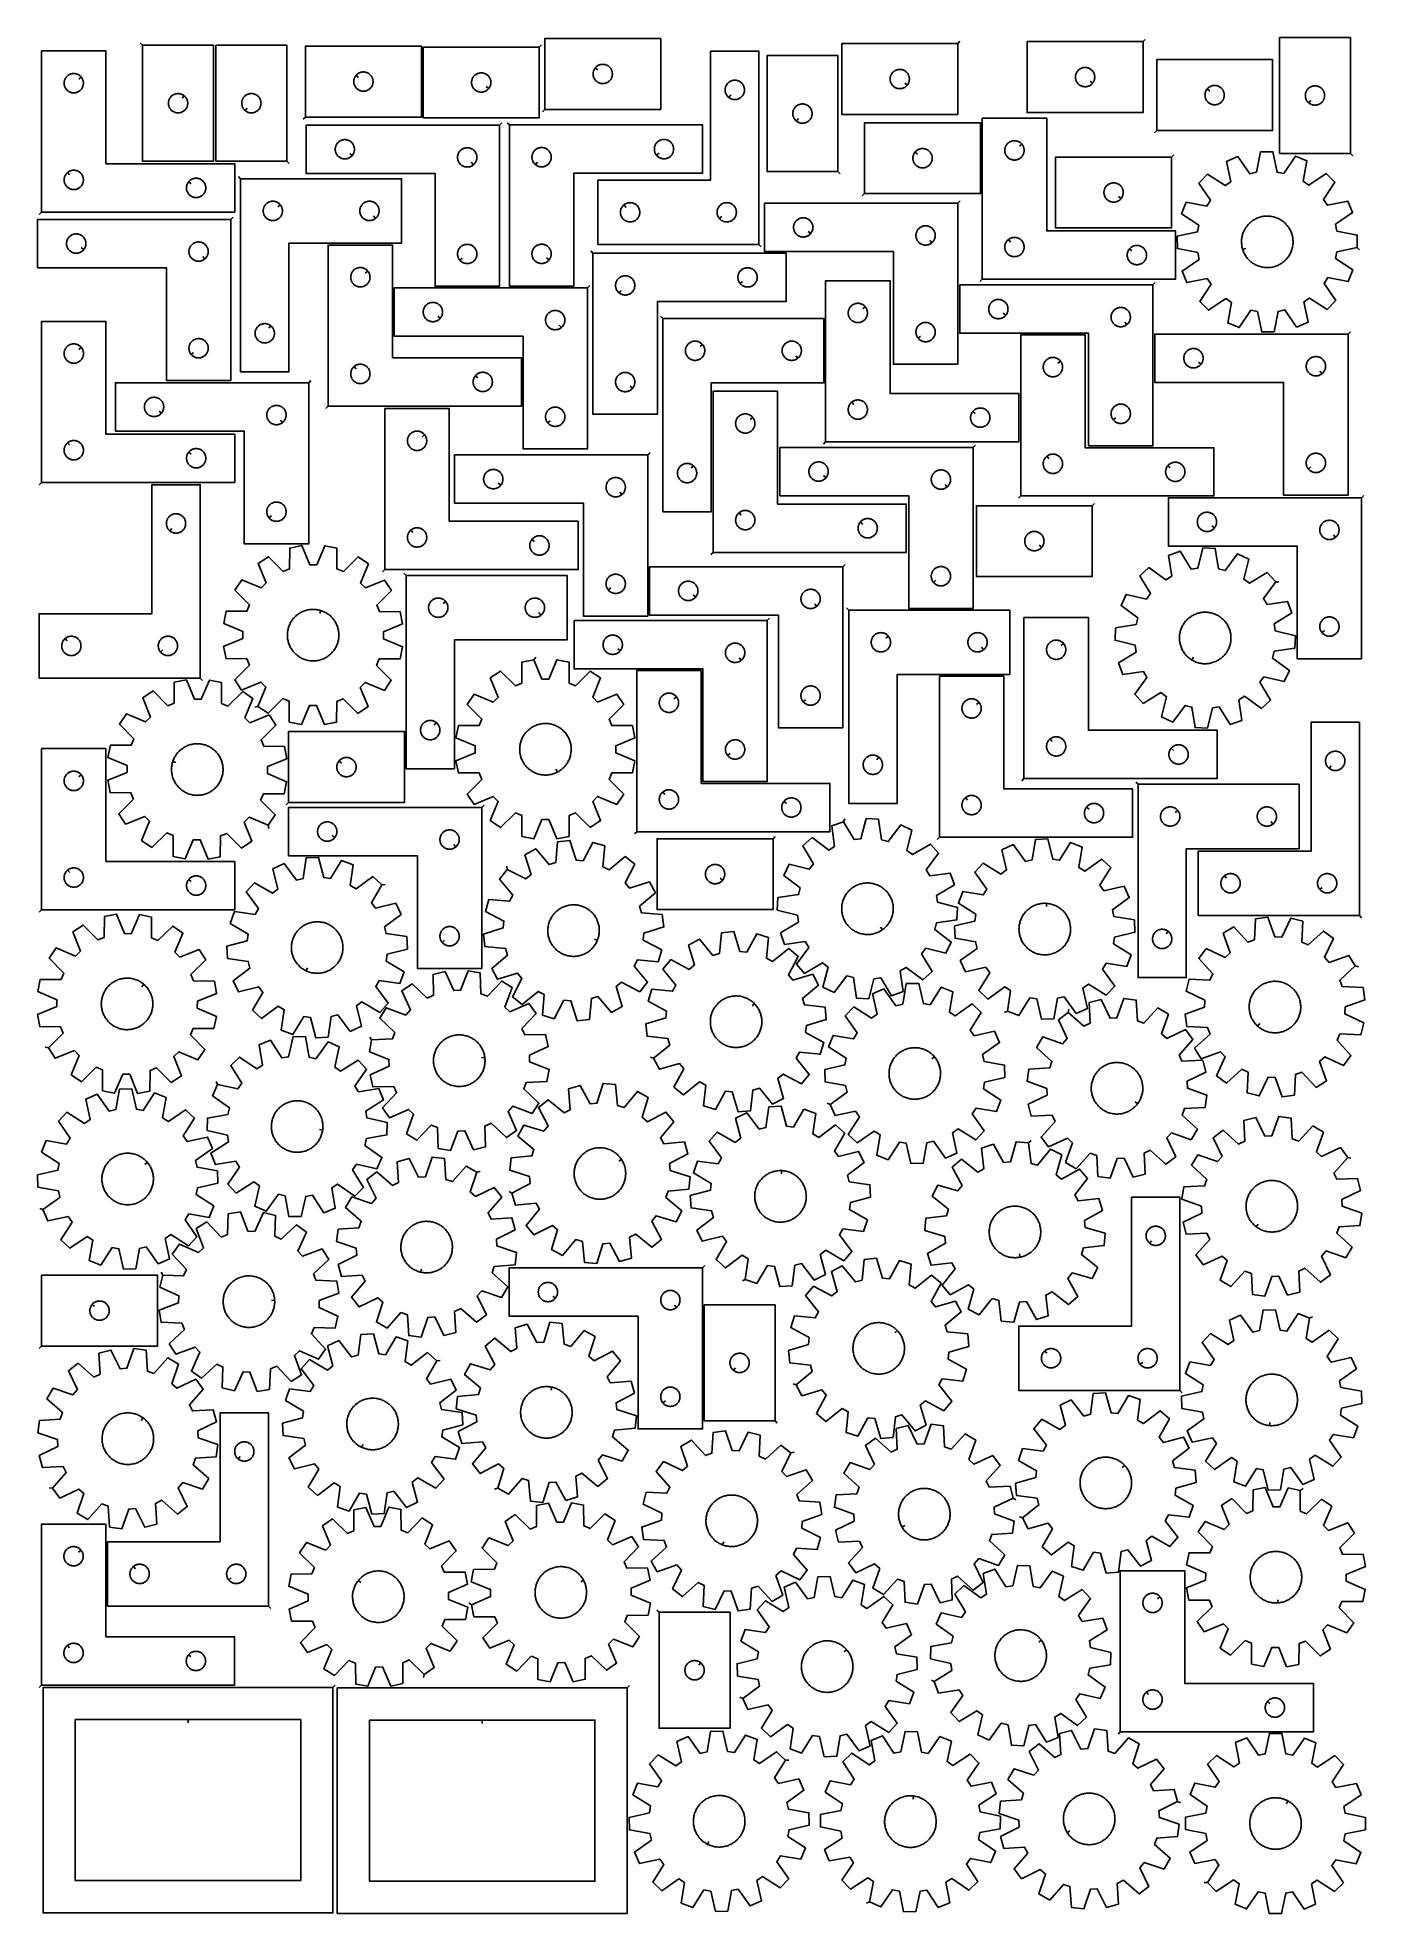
# Model space of a CAD drawing. Header units: millimetres. Extents: x 7 to 1243, y 7 to 1753.
import ezdxf

# ---------------------------------------------------------------- set-up
doc = ezdxf.new("R2010")
doc.units = ezdxf.units.MM
doc.layers.add('CUT', color=7, linetype='CONTINUOUS', true_color=0x000000)
doc.layers.add('LEADIN', color=1, linetype='CONTINUOUS', true_color=0xff0000)

msp = doc.modelspace()

# ---------------------------------------------------------------- linework, layer by layer
at = {"layer": 'CUT'}
for points in [[(478.98696, 1686.48224), (586.98696, 1686.48224), (586.98696, 1752.48224), (478.98696, 1752.48224)], [(863.625401, 1747.807377), (755.625401, 1747.807377), (755.625401, 1681.807377), (863.625401, 1681.807377)], [(1036.272313, 1749.604252), (928.272313, 1749.604252), (928.272313, 1683.604252), (1036.272313, 1683.604252)], [(1229.415163, 1645.438501), (1229.415163, 1753.438501), (1163.415163, 1753.438501), (1163.415163, 1645.438501)], [(10.295737, 1590.891324), (190.295737, 1590.891324), (190.295737, 1635.891324), (70.295737, 1635.891324), (70.295737, 1740.891324), (10.295737, 1740.891324)], [(104.437616, 1746.215857), (104.437616, 1638.215857), (170.437616, 1638.215857), (170.437616, 1746.215857)], [(238.721983, 1638.286646), (238.721983, 1746.286646), (172.721983, 1746.286646), (172.721983, 1638.286646)], [(256.085227, 1679.386048), (364.085227, 1679.386048), (364.085227, 1745.386048), (256.085227, 1745.386048)], [(473.835545, 1744.560307), (365.835545, 1744.560307), (365.835545, 1678.560307), (473.835545, 1678.560307)], [(678.524813, 1560.665674), (678.524813, 1740.665674), (633.524813, 1740.665674), (633.524813, 1620.665674), (528.524813, 1620.665674), (528.524813, 1560.665674)], [(752.045836, 1628.585962), (752.045836, 1736.585962), (686.045836, 1736.585962), (686.045836, 1628.585962)], [(1048.967902, 1666.820619), (1156.967902, 1666.820619), (1156.967902, 1732.820619), (1048.967902, 1732.820619)], [(47.249106, 1716.597807), (47.435917, 1716.370177), (47.778964, 1715.891456), (48.089966, 1715.391324), (48.367592, 1714.871922), (48.610653, 1714.335475), (48.818108, 1713.784279), (48.98907, 1713.220695), (49.122805, 1712.647137), (49.218741, 1712.06606), (49.276468, 1711.479952), (49.295737, 1710.891324), (49.276468, 1710.302696), (49.218741, 1709.716588), (49.122805, 1709.135511), (48.98907, 1708.561953), (48.818108, 1707.998369), (48.610653, 1707.447173), (48.367592, 1706.910726), (48.089966, 1706.391324), (47.778964, 1705.891192), (47.435917, 1705.412471), (47.062296, 1704.957212), (46.659698, 1704.527363), (46.22985, 1704.124766), (45.77459, 1703.751144), (45.295869, 1703.408097), (44.795737, 1703.097095), (44.276335, 1702.819469), (43.739888, 1702.576408), (43.188692, 1702.368953), (42.625109, 1702.197991), (42.05155, 1702.064256), (41.470473, 1701.96832), (40.884365, 1701.910594), (40.295737, 1701.891324), (39.707109, 1701.910594), (39.121002, 1701.96832), (38.539924, 1702.064256), (37.966366, 1702.197991), (37.402782, 1702.368953), (36.851586, 1702.576408), (36.315139, 1702.819469), (35.795737, 1703.097095), (35.295605, 1703.408097), (34.816884, 1703.751144), (34.361625, 1704.124766), (33.931776, 1704.527363), (33.529179, 1704.957212), (33.155557, 1705.412471), (32.812511, 1705.891192), (32.501509, 1706.391324), (32.223883, 1706.910726), (31.980821, 1707.447173), (31.773366, 1707.998369), (31.602405, 1708.561953), (31.46867, 1709.135511), (31.372734, 1709.716588), (31.315007, 1710.302696), (31.295737, 1710.891324), (31.315007, 1711.479952), (31.372734, 1712.06606), (31.46867, 1712.647137), (31.602405, 1713.220695), (31.773366, 1713.784279), (31.980821, 1714.335475), (32.223883, 1714.871922), (32.501509, 1715.391324), (32.812511, 1715.891456), (33.155557, 1716.370177), (33.529179, 1716.825436), (33.931776, 1717.255285), (34.361625, 1717.657882), (34.816884, 1718.031504), (35.295605, 1718.37455), (35.795737, 1718.685553), (36.315139, 1718.963179), (36.851586, 1719.20624), (37.402782, 1719.413695), (37.966366, 1719.584656), (38.539924, 1719.718391), (39.121002, 1719.814328), (39.707109, 1719.872054), (40.295737, 1719.891324), (40.884365, 1719.872054), (41.470473, 1719.814328), (42.05155, 1719.718391), (42.625109, 1719.584656), (43.188692, 1719.413695), (43.739888, 1719.20624), (44.276335, 1718.963179), (44.795737, 1718.685553), (45.295869, 1718.37455), (45.77459, 1718.031504), (46.22985, 1717.657882), (46.659698, 1717.255285), (47.062296, 1716.825436)], [(303.131858, 1718.092531), (303.318668, 1718.320161), (303.721266, 1718.750009), (304.151114, 1719.152607), (304.606374, 1719.526228), (305.085095, 1719.869275), (305.585227, 1720.180277), (306.104629, 1720.457903), (306.641076, 1720.700964), (307.192272, 1720.908419), (307.755855, 1721.079381), (308.329414, 1721.213116), (308.910491, 1721.309052), (309.496599, 1721.366779), (310.085227, 1721.386048), (310.673855, 1721.366779), (311.259962, 1721.309052), (311.84104, 1721.213116), (312.414598, 1721.079381), (312.978182, 1720.908419), (313.529378, 1720.700964), (314.065825, 1720.457903), (314.585227, 1720.180277), (315.085359, 1719.869275), (315.56408, 1719.526228), (316.019339, 1719.152607), (316.449188, 1718.750009), (316.851785, 1718.320161), (317.225407, 1717.864901), (317.568453, 1717.38618), (317.879455, 1716.886048), (318.157081, 1716.366647), (318.400143, 1715.830199), (318.607598, 1715.279004), (318.778559, 1714.71542), (318.912294, 1714.141861), (319.008231, 1713.560784), (319.065957, 1712.974676), (319.085227, 1712.386048), (319.065957, 1711.79742), (319.008231, 1711.211313), (318.912294, 1710.630235), (318.778559, 1710.056677), (318.607598, 1709.493093), (318.400143, 1708.941897), (318.157081, 1708.40545), (317.879455, 1707.886048), (317.568453, 1707.385916), (317.225407, 1706.907195), (316.851785, 1706.451936), (316.449188, 1706.022087), (316.019339, 1705.61949), (315.56408, 1705.245868), (315.085359, 1704.902822), (314.585227, 1704.59182), (314.065825, 1704.314194), (313.529378, 1704.071133), (312.978182, 1703.863677), (312.414598, 1703.692716), (311.84104, 1703.558981), (311.259962, 1703.463045), (310.673855, 1703.405318), (310.085227, 1703.386048), (309.496599, 1703.405318), (308.910491, 1703.463045), (308.329414, 1703.558981), (307.755855, 1703.692716), (307.192272, 1703.863677), (306.641076, 1704.071133), (306.104629, 1704.314194), (305.585227, 1704.59182), (305.085095, 1704.902822), (304.606374, 1705.245868), (304.151114, 1705.61949), (303.721266, 1706.022087), (303.318668, 1706.451936), (302.945047, 1706.907195), (302.602, 1707.385916), (302.290998, 1707.886048), (302.013372, 1708.40545), (301.770311, 1708.941897), (301.562856, 1709.493093), (301.391894, 1710.056677), (301.258159, 1710.630235), (301.162223, 1711.211313), (301.104496, 1711.79742), (301.085227, 1712.386048), (301.104496, 1712.974676), (301.162223, 1713.560784), (301.258159, 1714.141861), (301.391894, 1714.71542), (301.562856, 1715.279004), (301.770311, 1715.830199), (302.013372, 1716.366647), (302.290998, 1716.886048), (302.602, 1717.38618), (302.945047, 1717.864901)], [(426.788915, 1705.853824), (426.602104, 1705.626194), (426.199506, 1705.196346), (425.769658, 1704.793748), (425.314398, 1704.420127), (424.835677, 1704.07708), (424.335545, 1703.766078), (423.816144, 1703.488452), (423.279696, 1703.245391), (422.728501, 1703.037936), (422.164917, 1702.866974), (421.591358, 1702.733239), (421.010281, 1702.637303), (420.424174, 1702.579576), (419.835545, 1702.560307), (419.246917, 1702.579576), (418.66081, 1702.637303), (418.079732, 1702.733239), (417.506174, 1702.866974), (416.94259, 1703.037936), (416.391394, 1703.245391), (415.854947, 1703.488452), (415.335545, 1703.766078), (414.835413, 1704.07708), (414.356692, 1704.420127), (413.901433, 1704.793748), (413.471584, 1705.196346), (413.068987, 1705.626194), (412.695365, 1706.081454), (412.352319, 1706.560175), (412.041317, 1707.060307), (411.763691, 1707.579708), (411.52063, 1708.116156), (411.313174, 1708.667352), (411.142213, 1709.230935), (411.008478, 1709.804494), (410.912542, 1710.385571), (410.854815, 1710.971679), (410.835545, 1711.560307), (410.854815, 1712.148935), (410.912542, 1712.735042), (411.008478, 1713.31612), (411.142213, 1713.889678), (411.313174, 1714.453262), (411.52063, 1715.004458), (411.763691, 1715.540905), (412.041317, 1716.060307), (412.352319, 1716.560439), (412.695365, 1717.03916), (413.068987, 1717.494419), (413.471584, 1717.924268), (413.901433, 1718.326865), (414.356692, 1718.700487), (414.835413, 1719.043533), (415.335545, 1719.354535), (415.854947, 1719.632161), (416.391394, 1719.875222), (416.94259, 1720.082678), (417.506174, 1720.253639), (418.079732, 1720.387374), (418.66081, 1720.48331), (419.246917, 1720.541037), (419.835545, 1720.560307), (420.424174, 1720.541037), (421.010281, 1720.48331), (421.591358, 1720.387374), (422.164917, 1720.253639), (422.728501, 1720.082678), (423.279696, 1719.875222), (423.816144, 1719.632161), (424.335545, 1719.354535), (424.835677, 1719.043533), (425.314398, 1718.700487), (425.769658, 1718.326865), (426.199506, 1717.924268), (426.602104, 1717.494419), (426.975725, 1717.03916), (427.318772, 1716.560439), (427.629774, 1716.060307), (427.9074, 1715.540905), (428.150461, 1715.004458), (428.357917, 1714.453262), (428.528878, 1713.889678), (428.662613, 1713.31612), (428.758549, 1712.735042), (428.816276, 1712.148935), (428.835545, 1711.560307), (428.816276, 1710.971679), (428.758549, 1710.385571), (428.662613, 1709.804494), (428.528878, 1709.230935), (428.357917, 1708.667352), (428.150461, 1708.116156), (427.9074, 1707.579708), (427.629774, 1707.060307), (427.318772, 1706.560175), (426.975725, 1706.081454)], [(526.033591, 1725.188722), (526.220402, 1725.416352), (526.622999, 1725.846201), (527.052848, 1726.248798), (527.508107, 1726.62242), (527.986828, 1726.965466), (528.48696, 1727.276468), (529.006362, 1727.554094), (529.542809, 1727.797156), (530.094005, 1728.004611), (530.657589, 1728.175572), (531.231147, 1728.309307), (531.812224, 1728.405243), (532.398332, 1728.46297), (532.98696, 1728.48224), (533.575588, 1728.46297), (534.161696, 1728.405243), (534.742773, 1728.309307), (535.316332, 1728.175572), (535.879915, 1728.004611), (536.431111, 1727.797156), (536.967558, 1727.554094), (537.48696, 1727.276468), (537.987092, 1726.965466), (538.465813, 1726.62242), (538.921072, 1726.248798), (539.350921, 1725.846201), (539.753518, 1725.416352), (540.12714, 1724.961093), (540.470187, 1724.482372), (540.781189, 1723.98224), (541.058815, 1723.462838), (541.301876, 1722.926391), (541.509331, 1722.375195), (541.680293, 1721.811611), (541.814028, 1721.238053), (541.909964, 1720.656975), (541.96769, 1720.070868), (541.98696, 1719.48224), (541.96769, 1718.893612), (541.909964, 1718.307504), (541.814028, 1717.726427), (541.680293, 1717.152868), (541.509331, 1716.589285), (541.301876, 1716.038089), (541.058815, 1715.501642), (540.781189, 1714.98224), (540.470187, 1714.482108), (540.12714, 1714.003387), (539.753518, 1713.548127), (539.350921, 1713.118279), (538.921072, 1712.715681), (538.465813, 1712.34206), (537.987092, 1711.999013), (537.48696, 1711.688011), (536.967558, 1711.410385), (536.431111, 1711.167324), (535.879915, 1710.959869), (535.316332, 1710.788907), (534.742773, 1710.655172), (534.161696, 1710.559236), (533.575588, 1710.501509), (532.98696, 1710.48224), (532.398332, 1710.501509), (531.812224, 1710.559236), (531.231147, 1710.655172), (530.657589, 1710.788907), (530.094005, 1710.959869), (529.542809, 1711.167324), (529.006362, 1711.410385), (528.48696, 1711.688011), (527.986828, 1711.999013), (527.508107, 1712.34206), (527.052848, 1712.715681), (526.622999, 1713.118279), (526.220402, 1713.548127), (525.84678, 1714.003387), (525.503734, 1714.482108), (525.192732, 1714.98224), (524.915105, 1715.501642), (524.672044, 1716.038089), (524.464589, 1716.589285), (524.293628, 1717.152868), (524.159893, 1717.726427), (524.063956, 1718.307504), (524.00623, 1718.893612), (523.98696, 1719.48224), (524.00623, 1720.070868), (524.063956, 1720.656975), (524.159893, 1721.238053), (524.293628, 1721.811611), (524.464589, 1722.375195), (524.672044, 1722.926391), (524.915105, 1723.462838), (525.192732, 1723.98224), (525.503734, 1724.482372), (525.84678, 1724.961093)], [(650.31833, 1697.712305), (650.090701, 1697.899116), (649.660852, 1698.301713), (649.258255, 1698.731562), (648.884633, 1699.186821), (648.541586, 1699.665542), (648.230584, 1700.165674), (647.952958, 1700.685076), (647.709897, 1701.221523), (647.502442, 1701.772719), (647.331481, 1702.336302), (647.197745, 1702.909861), (647.101809, 1703.490938), (647.044083, 1704.077046), (647.024813, 1704.665674), (647.044083, 1705.254302), (647.101809, 1705.84041), (647.197745, 1706.421487), (647.331481, 1706.995045), (647.502442, 1707.558629), (647.709897, 1708.109825), (647.952958, 1708.646272), (648.230584, 1709.165674), (648.541586, 1709.665806), (648.884633, 1710.144527), (649.258255, 1710.599786), (649.660852, 1711.029635), (650.090701, 1711.432232), (650.54596, 1711.805854), (651.024681, 1712.1489), (651.524813, 1712.459903), (652.044215, 1712.737529), (652.580662, 1712.98059), (653.131858, 1713.188045), (653.695442, 1713.359006), (654.269, 1713.492741), (654.850077, 1713.588678), (655.436185, 1713.646404), (656.024813, 1713.665674), (656.613441, 1713.646404), (657.199549, 1713.588678), (657.780626, 1713.492741), (658.354184, 1713.359006), (658.917768, 1713.188045), (659.468964, 1712.98059), (660.005411, 1712.737529), (660.524813, 1712.459903), (661.024945, 1712.1489), (661.503666, 1711.805854), (661.958925, 1711.432232), (662.388774, 1711.029635), (662.791371, 1710.599786), (663.164993, 1710.144527), (663.50804, 1709.665806), (663.819042, 1709.165674), (664.096668, 1708.646272), (664.339729, 1708.109825), (664.547184, 1707.558629), (664.718145, 1706.995045), (664.851881, 1706.421487), (664.947817, 1705.84041), (665.005543, 1705.254302), (665.024813, 1704.665674), (665.005543, 1704.077046), (664.947817, 1703.490938), (664.851881, 1702.909861), (664.718145, 1702.336302), (664.547184, 1701.772719), (664.339729, 1701.221523), (664.096668, 1700.685076), (663.819042, 1700.165674), (663.50804, 1699.665542), (663.164993, 1699.186821), (662.791371, 1698.731562), (662.388774, 1698.301713), (661.958925, 1697.899116), (661.503666, 1697.525494), (661.024945, 1697.182447), (660.524813, 1696.871445), (660.005411, 1696.593819), (659.468964, 1696.350758), (658.917768, 1696.143303), (658.354184, 1695.972341), (657.780626, 1695.838606), (657.199549, 1695.74267), (656.613441, 1695.684944), (656.024813, 1695.665674), (655.436185, 1695.684944), (654.850077, 1695.74267), (654.269, 1695.838606), (653.695442, 1695.972341), (653.131858, 1696.143303), (652.580662, 1696.350758), (652.044215, 1696.593819), (651.524813, 1696.871445), (651.024681, 1697.182447), (650.54596, 1697.525494)], [(816.57877, 1709.100894), (816.39196, 1708.873265), (815.989362, 1708.443416), (815.559514, 1708.040819), (815.104254, 1707.667197), (814.625533, 1707.32415), (814.125401, 1707.013148), (813.606, 1706.735522), (813.069552, 1706.492461), (812.518357, 1706.285006), (811.954773, 1706.114045), (811.381214, 1705.980309), (810.800137, 1705.884373), (810.214029, 1705.826647), (809.625401, 1705.807377), (809.036773, 1705.826647), (808.450666, 1705.884373), (807.869588, 1705.980309), (807.29603, 1706.114045), (806.732446, 1706.285006), (806.18125, 1706.492461), (805.644803, 1706.735522), (805.125401, 1707.013148), (804.625269, 1707.32415), (804.146548, 1707.667197), (803.691289, 1708.040819), (803.26144, 1708.443416), (802.858843, 1708.873265), (802.485221, 1709.328524), (802.142175, 1709.807245), (801.831173, 1710.307377), (801.553547, 1710.826779), (801.310486, 1711.363226), (801.10303, 1711.914422), (800.932069, 1712.478006), (800.798334, 1713.051564), (800.702398, 1713.632641), (800.644671, 1714.218749), (800.625401, 1714.807377), (800.644671, 1715.396005), (800.702398, 1715.982113), (800.798334, 1716.56319), (800.932069, 1717.136748), (801.10303, 1717.700332), (801.310486, 1718.251528), (801.553547, 1718.787975), (801.831173, 1719.307377), (802.142175, 1719.807509), (802.485221, 1720.28623), (802.858843, 1720.741489), (803.26144, 1721.171338), (803.691289, 1721.573935), (804.146548, 1721.947557), (804.625269, 1722.290604), (805.125401, 1722.601606), (805.644803, 1722.879232), (806.18125, 1723.122293), (806.732446, 1723.329748), (807.29603, 1723.500709), (807.869588, 1723.634445), (808.450666, 1723.730381), (809.036773, 1723.788107), (809.625401, 1723.807377), (810.214029, 1723.788107), (810.800137, 1723.730381), (811.381214, 1723.634445), (811.954773, 1723.500709), (812.518357, 1723.329748), (813.069552, 1723.122293), (813.606, 1722.879232), (814.125401, 1722.601606), (814.625533, 1722.290604), (815.104254, 1721.947557), (815.559514, 1721.573935), (815.989362, 1721.171338), (816.39196, 1720.741489), (816.765581, 1720.28623), (817.108628, 1719.807509), (817.41963, 1719.307377), (817.697256, 1718.787975), (817.940317, 1718.251528), (818.147772, 1717.700332), (818.318734, 1717.136748), (818.452469, 1716.56319), (818.548405, 1715.982113), (818.606132, 1715.396005), (818.625401, 1714.807377), (818.606132, 1714.218749), (818.548405, 1713.632641), (818.452469, 1713.051564), (818.318734, 1712.478006), (818.147772, 1711.914422), (817.940317, 1711.363226), (817.697256, 1710.826779), (817.41963, 1710.307377), (817.108628, 1709.807245), (816.765581, 1709.328524)], [(989.225682, 1710.897769), (989.038871, 1710.67014), (988.636274, 1710.240291), (988.206425, 1709.837694), (987.751166, 1709.464072), (987.272445, 1709.121025), (986.772313, 1708.810023), (986.252911, 1708.532397), (985.716464, 1708.289336), (985.165268, 1708.081881), (984.601684, 1707.91092), (984.028126, 1707.777184), (983.447049, 1707.681248), (982.860941, 1707.623522), (982.272313, 1707.604252), (981.683685, 1707.623522), (981.097577, 1707.681248), (980.5165, 1707.777184), (979.942942, 1707.91092), (979.379358, 1708.081881), (978.828162, 1708.289336), (978.291715, 1708.532397), (977.772313, 1708.810023), (977.272181, 1709.121025), (976.79346, 1709.464072), (976.338201, 1709.837694), (975.908352, 1710.240291), (975.505755, 1710.67014), (975.132133, 1711.125399), (974.789086, 1711.60412), (974.478084, 1712.104252), (974.200458, 1712.623654), (973.957397, 1713.160101), (973.749942, 1713.711297), (973.578981, 1714.274881), (973.445245, 1714.848439), (973.349309, 1715.429516), (973.291583, 1716.015624), (973.272313, 1716.604252), (973.291583, 1717.19288), (973.349309, 1717.778988), (973.445245, 1718.360065), (973.578981, 1718.933623), (973.749942, 1719.497207), (973.957397, 1720.048403), (974.200458, 1720.58485), (974.478084, 1721.104252), (974.789086, 1721.604384), (975.132133, 1722.083105), (975.505755, 1722.538364), (975.908352, 1722.968213), (976.338201, 1723.37081), (976.79346, 1723.744432), (977.272181, 1724.087479), (977.772313, 1724.398481), (978.291715, 1724.676107), (978.828162, 1724.919168), (979.379358, 1725.126623), (979.942942, 1725.297584), (980.5165, 1725.43132), (981.097577, 1725.527256), (981.683685, 1725.584982), (982.272313, 1725.604252), (982.860941, 1725.584982), (983.447049, 1725.527256), (984.028126, 1725.43132), (984.601684, 1725.297584), (985.165268, 1725.126623), (985.716464, 1724.919168), (986.252911, 1724.676107), (986.772313, 1724.398481), (987.272445, 1724.087479), (987.751166, 1723.744432), (988.206425, 1723.37081), (988.636274, 1722.968213), (989.038871, 1722.538364), (989.412493, 1722.083105), (989.755539, 1721.604384), (990.066542, 1721.104252), (990.344168, 1720.58485), (990.587229, 1720.048403), (990.794684, 1719.497207), (990.965645, 1718.933623), (991.09938, 1718.360065), (991.195317, 1717.778988), (991.253043, 1717.19288), (991.272313, 1716.604252), (991.253043, 1716.015624), (991.195317, 1715.429516), (991.09938, 1714.848439), (990.965645, 1714.274881), (990.794684, 1713.711297), (990.587229, 1713.160101), (990.344168, 1712.623654), (990.066542, 1712.104252), (989.755539, 1711.60412), (989.412493, 1711.125399)], [(143.144098, 1699.169226), (143.371728, 1698.982415), (143.801577, 1698.579818), (144.204174, 1698.14997), (144.577796, 1697.69471), (144.920842, 1697.215989), (145.231844, 1696.715857), (145.50947, 1696.196455), (145.752532, 1695.660008), (145.959987, 1695.108812), (146.130948, 1694.545229), (146.264683, 1693.97167), (146.36062, 1693.390593), (146.418346, 1692.804485), (146.437616, 1692.215857), (146.418346, 1691.627229), (146.36062, 1691.041121), (146.264683, 1690.460044), (146.130948, 1689.886486), (145.959987, 1689.322902), (145.752532, 1688.771706), (145.50947, 1688.235259), (145.231844, 1687.715857), (144.920842, 1687.215725), (144.577796, 1686.737004), (144.204174, 1686.281745), (143.801577, 1685.851896), (143.371728, 1685.449299), (142.916469, 1685.075677), (142.437748, 1684.732631), (141.937616, 1684.421629), (141.418214, 1684.144003), (140.881767, 1683.900941), (140.330571, 1683.693486), (139.766987, 1683.522525), (139.193429, 1683.38879), (138.612351, 1683.292853), (138.026244, 1683.235127), (137.437616, 1683.215857), (136.848988, 1683.235127), (136.26288, 1683.292853), (135.681803, 1683.38879), (135.108244, 1683.522525), (134.544661, 1683.693486), (133.993465, 1683.900941), (133.457018, 1684.144003), (132.937616, 1684.421629), (132.437484, 1684.732631), (131.958763, 1685.075677), (131.503503, 1685.449299), (131.073655, 1685.851896), (130.671057, 1686.281745), (130.297436, 1686.737004), (129.954389, 1687.215725), (129.643387, 1687.715857), (129.365761, 1688.235259), (129.1227, 1688.771706), (128.915245, 1689.322902), (128.744283, 1689.886486), (128.610548, 1690.460044), (128.514612, 1691.041121), (128.456885, 1691.627229), (128.437616, 1692.215857), (128.456885, 1692.804485), (128.514612, 1693.390593), (128.610548, 1693.97167), (128.744283, 1694.545229), (128.915245, 1695.108812), (129.1227, 1695.660008), (129.365761, 1696.196455), (129.643387, 1696.715857), (129.954389, 1697.215989), (130.297436, 1697.69471), (130.671057, 1698.14997), (131.073655, 1698.579818), (131.503503, 1698.982415), (131.958763, 1699.356037), (132.437484, 1699.699084), (132.937616, 1700.010086), (133.457018, 1700.287712), (133.993465, 1700.530773), (134.544661, 1700.738228), (135.108244, 1700.90919), (135.681803, 1701.042925), (136.26288, 1701.138861), (136.848988, 1701.196587), (137.437616, 1701.215857), (138.026244, 1701.196587), (138.612351, 1701.138861), (139.193429, 1701.042925), (139.766987, 1700.90919), (140.330571, 1700.738228), (140.881767, 1700.530773), (141.418214, 1700.287712), (141.937616, 1700.010086), (142.437748, 1699.699084), (142.916469, 1699.356037)], [(200.015501, 1685.333276), (199.787871, 1685.520087), (199.358022, 1685.922685), (198.955425, 1686.352533), (198.581803, 1686.807793), (198.238757, 1687.286513), (197.927755, 1687.786646), (197.650129, 1688.306047), (197.407067, 1688.842495), (197.199612, 1689.39369), (197.028651, 1689.957274), (196.894916, 1690.530833), (196.79898, 1691.11191), (196.741253, 1691.698017), (196.721983, 1692.286646), (196.741253, 1692.875274), (196.79898, 1693.461381), (196.894916, 1694.042458), (197.028651, 1694.616017), (197.199612, 1695.179601), (197.407067, 1695.730796), (197.650129, 1696.267244), (197.927755, 1696.786646), (198.238757, 1697.286778), (198.581803, 1697.765498), (198.955425, 1698.220758), (199.358022, 1698.650607), (199.787871, 1699.053204), (200.24313, 1699.426826), (200.721851, 1699.769872), (201.221983, 1700.080874), (201.741385, 1700.3585), (202.277832, 1700.601561), (202.829028, 1700.809017), (203.392612, 1700.979978), (203.96617, 1701.113713), (204.547248, 1701.209649), (205.133355, 1701.267376), (205.721983, 1701.286646), (206.310611, 1701.267376), (206.896719, 1701.209649), (207.477796, 1701.113713), (208.051355, 1700.979978), (208.614938, 1700.809017), (209.166134, 1700.601561), (209.702581, 1700.3585), (210.221983, 1700.080874), (210.722115, 1699.769872), (211.200836, 1699.426826), (211.656096, 1699.053204), (212.085944, 1698.650607), (212.488542, 1698.220758), (212.862163, 1697.765498), (213.20521, 1697.286778), (213.516212, 1696.786646), (213.793838, 1696.267244), (214.036899, 1695.730796), (214.244354, 1695.179601), (214.415316, 1694.616017), (214.549051, 1694.042458), (214.644987, 1693.461381), (214.702714, 1692.875274), (214.721983, 1692.286646), (214.702714, 1691.698017), (214.644987, 1691.11191), (214.549051, 1690.530833), (214.415316, 1689.957274), (214.244354, 1689.39369), (214.036899, 1688.842495), (213.793838, 1688.306047), (213.516212, 1687.786646), (213.20521, 1687.286513), (212.862163, 1686.807793), (212.488542, 1686.352533), (212.085944, 1685.922685), (211.656096, 1685.520087), (211.200836, 1685.146466), (210.722115, 1684.803419), (210.221983, 1684.492417), (209.702581, 1684.214791), (209.166134, 1683.97173), (208.614938, 1683.764274), (208.051355, 1683.593313), (207.477796, 1683.459578), (206.896719, 1683.363642), (206.310611, 1683.305915), (205.721983, 1683.286646), (205.133355, 1683.305915), (204.547248, 1683.363642), (203.96617, 1683.459578), (203.392612, 1683.593313), (202.829028, 1683.764274), (202.277832, 1683.97173), (201.741385, 1684.214791), (201.221983, 1684.492417), (200.721851, 1684.803419), (200.24313, 1685.146466)], [(1096.014533, 1705.527101), (1096.201344, 1705.754731), (1096.603941, 1706.18458), (1097.03379, 1706.587177), (1097.489049, 1706.960799), (1097.96777, 1707.303845), (1098.467902, 1707.614847), (1098.987304, 1707.892473), (1099.523751, 1708.135534), (1100.074947, 1708.34299), (1100.638531, 1708.513951), (1101.212089, 1708.647686), (1101.793166, 1708.743622), (1102.379274, 1708.801349), (1102.967902, 1708.820619), (1103.55653, 1708.801349), (1104.142638, 1708.743622), (1104.723715, 1708.647686), (1105.297273, 1708.513951), (1105.860857, 1708.34299), (1106.412053, 1708.135534), (1106.9485, 1707.892473), (1107.467902, 1707.614847), (1107.968034, 1707.303845), (1108.446755, 1706.960799), (1108.902014, 1706.587177), (1109.331863, 1706.18458), (1109.73446, 1705.754731), (1110.108082, 1705.299471), (1110.451128, 1704.820751), (1110.762131, 1704.320619), (1111.039757, 1703.801217), (1111.282818, 1703.26477), (1111.490273, 1702.713574), (1111.661234, 1702.14999), (1111.794969, 1701.576432), (1111.890906, 1700.995354), (1111.948632, 1700.409247), (1111.967902, 1699.820619), (1111.948632, 1699.23199), (1111.890906, 1698.645883), (1111.794969, 1698.064806), (1111.661234, 1697.491247), (1111.490273, 1696.927663), (1111.282818, 1696.376468), (1111.039757, 1695.84002), (1110.762131, 1695.320619), (1110.451128, 1694.820487), (1110.108082, 1694.341766), (1109.73446, 1693.886506), (1109.331863, 1693.456658), (1108.902014, 1693.05406), (1108.446755, 1692.680439), (1107.968034, 1692.337392), (1107.467902, 1692.02639), (1106.9485, 1691.748764), (1106.412053, 1691.505703), (1105.860857, 1691.298247), (1105.297273, 1691.127286), (1104.723715, 1690.993551), (1104.142638, 1690.897615), (1103.55653, 1690.839888), (1102.967902, 1690.820619), (1102.379274, 1690.839888), (1101.793166, 1690.897615), (1101.212089, 1690.993551), (1100.638531, 1691.127286), (1100.074947, 1691.298247), (1099.523751, 1691.505703), (1098.987304, 1691.748764), (1098.467902, 1692.02639), (1097.96777, 1692.337392), (1097.489049, 1692.680439), (1097.03379, 1693.05406), (1096.603941, 1693.456658), (1096.201344, 1693.886506), (1095.827722, 1694.341766), (1095.484675, 1694.820487), (1095.173673, 1695.320619), (1094.896047, 1695.84002), (1094.652986, 1696.376468), (1094.445531, 1696.927663), (1094.274569, 1697.491247), (1094.140834, 1698.064806), (1094.044898, 1698.645883), (1093.987172, 1699.23199), (1093.967902, 1699.820619), (1093.987172, 1700.409247), (1094.044898, 1700.995354), (1094.140834, 1701.576432), (1094.274569, 1702.14999), (1094.445531, 1702.713574), (1094.652986, 1703.26477), (1094.896047, 1703.801217), (1095.173673, 1704.320619), (1095.484675, 1704.820751), (1095.827722, 1705.299471)], [(1190.708681, 1692.485132), (1190.481051, 1692.671943), (1190.051202, 1693.07454), (1189.648605, 1693.504389), (1189.274983, 1693.959648), (1188.931937, 1694.438369), (1188.620935, 1694.938501), (1188.343309, 1695.457903), (1188.100248, 1695.99435), (1187.892792, 1696.545546), (1187.721831, 1697.10913), (1187.588096, 1697.682688), (1187.49216, 1698.263765), (1187.434433, 1698.849873), (1187.415163, 1699.438501), (1187.434433, 1700.027129), (1187.49216, 1700.613237), (1187.588096, 1701.194314), (1187.721831, 1701.767872), (1187.892792, 1702.331456), (1188.100248, 1702.882652), (1188.343309, 1703.419099), (1188.620935, 1703.938501), (1188.931937, 1704.438633), (1189.274983, 1704.917354), (1189.648605, 1705.372613), (1190.051202, 1705.802462), (1190.481051, 1706.205059), (1190.93631, 1706.578681), (1191.415031, 1706.921728), (1191.915163, 1707.23273), (1192.434565, 1707.510356), (1192.971012, 1707.753417), (1193.522208, 1707.960872), (1194.085792, 1708.131833), (1194.65935, 1708.265569), (1195.240428, 1708.361505), (1195.826535, 1708.419231), (1196.415163, 1708.438501), (1197.003792, 1708.419231), (1197.589899, 1708.361505), (1198.170976, 1708.265569), (1198.744535, 1708.131833), (1199.308119, 1707.960872), (1199.859314, 1707.753417), (1200.395762, 1707.510356), (1200.915163, 1707.23273), (1201.415295, 1706.921728), (1201.894016, 1706.578681), (1202.349276, 1706.205059), (1202.779124, 1705.802462), (1203.181722, 1705.372613), (1203.555343, 1704.917354), (1203.89839, 1704.438633), (1204.209392, 1703.938501), (1204.487018, 1703.419099), (1204.730079, 1702.882652), (1204.937535, 1702.331456), (1205.108496, 1701.767872), (1205.242231, 1701.194314), (1205.338167, 1700.613237), (1205.395894, 1700.027129), (1205.415163, 1699.438501), (1205.395894, 1698.849873), (1205.338167, 1698.263765), (1205.242231, 1697.682688), (1205.108496, 1697.10913), (1204.937535, 1696.545546), (1204.730079, 1695.99435), (1204.487018, 1695.457903), (1204.209392, 1694.938501), (1203.89839, 1694.438369), (1203.555343, 1693.959648), (1203.181722, 1693.504389), (1202.779124, 1693.07454), (1202.349276, 1692.671943), (1201.894016, 1692.298321), (1201.415295, 1691.955275), (1200.915163, 1691.644272), (1200.395762, 1691.366646), (1199.859314, 1691.123585), (1199.308119, 1690.91613), (1198.744535, 1690.745169), (1198.170976, 1690.611434), (1197.589899, 1690.515497), (1197.003792, 1690.457771), (1196.415163, 1690.438501), (1195.826535, 1690.457771), (1195.240428, 1690.515497), (1194.65935, 1690.611434), (1194.085792, 1690.745169), (1193.522208, 1690.91613), (1192.971012, 1691.123585), (1192.434565, 1691.366646), (1191.915163, 1691.644272), (1191.415031, 1691.955275), (1190.93631, 1692.298321)], [(713.339353, 1675.632593), (713.111723, 1675.819404), (712.681875, 1676.222001), (712.279278, 1676.65185), (711.905656, 1677.107109), (711.562609, 1677.58583), (711.251607, 1678.085962), (710.973981, 1678.605364), (710.73092, 1679.141811), (710.523465, 1679.693007), (710.352503, 1680.256591), (710.218768, 1680.830149), (710.122832, 1681.411226), (710.065105, 1681.997334), (710.045836, 1682.585962), (710.065105, 1683.17459), (710.122832, 1683.760698), (710.218768, 1684.341775), (710.352503, 1684.915333), (710.523465, 1685.478917), (710.73092, 1686.030113), (710.973981, 1686.56656), (711.251607, 1687.085962), (711.562609, 1687.586094), (711.905656, 1688.064815), (712.279278, 1688.520074), (712.681875, 1688.949923), (713.111723, 1689.35252), (713.566983, 1689.726142), (714.045704, 1690.069188), (714.545836, 1690.380191), (715.065238, 1690.657817), (715.601685, 1690.900878), (716.152881, 1691.108333), (716.716464, 1691.279294), (717.290023, 1691.41303), (717.8711, 1691.508966), (718.457208, 1691.566692), (719.045836, 1691.585962), (719.634464, 1691.566692), (720.220572, 1691.508966), (720.801649, 1691.41303), (721.375207, 1691.279294), (721.938791, 1691.108333), (722.489987, 1690.900878), (723.026434, 1690.657817), (723.545836, 1690.380191), (724.045968, 1690.069188), (724.524689, 1689.726142), (724.979948, 1689.35252), (725.409797, 1688.949923), (725.812394, 1688.520074), (726.186016, 1688.064815), (726.529062, 1687.586094), (726.840064, 1687.085962), (727.11769, 1686.56656), (727.360752, 1686.030113), (727.568207, 1685.478917), (727.739168, 1684.915333), (727.872903, 1684.341775), (727.96884, 1683.760698), (728.026566, 1683.17459), (728.045836, 1682.585962), (728.026566, 1681.997334), (727.96884, 1681.411226), (727.872903, 1680.830149), (727.739168, 1680.256591), (727.568207, 1679.693007), (727.360752, 1679.141811), (727.11769, 1678.605364), (726.840064, 1678.085962), (726.529062, 1677.58583), (726.186016, 1677.107109), (725.812394, 1676.65185), (725.409797, 1676.222001), (724.979948, 1675.819404), (724.524689, 1675.445782), (724.045968, 1675.102735), (723.545836, 1674.791733), (723.026434, 1674.514107), (722.489987, 1674.271046), (721.938791, 1674.063591), (721.375207, 1673.89263), (720.801649, 1673.758894), (720.220572, 1673.662958), (719.634464, 1673.605232), (719.045836, 1673.585962), (718.457208, 1673.605232), (717.8711, 1673.662958), (717.290023, 1673.758894), (716.716464, 1673.89263), (716.152881, 1674.063591), (715.601685, 1674.271046), (715.065238, 1674.514107), (714.545836, 1674.791733), (714.045704, 1675.102735), (713.566983, 1675.445782)], [(886.517447, 1528.354215), (1066.517447, 1528.354215), (1066.517447, 1573.354215), (946.517447, 1573.354215), (946.517447, 1678.354215), (886.517447, 1678.354215)], [(436.801365, 1671.852395), (256.801365, 1671.852395), (256.801365, 1626.852395), (376.801365, 1626.852395), (376.801365, 1521.852395), (436.801365, 1521.852395)], [(446.078024, 1671.995946), (626.078024, 1671.995946), (626.078024, 1626.995946), (506.078024, 1626.995946), (506.078024, 1521.995946), (446.078024, 1521.995946)], [(776.895713, 1608.062806), (884.895713, 1608.062806), (884.895713, 1674.062806), (776.895713, 1674.062806)], [(299.754734, 1643.645912), (299.567923, 1643.418282), (299.165326, 1642.988434), (298.735477, 1642.585836), (298.280218, 1642.212215), (297.801497, 1641.869168), (297.301365, 1641.558166), (296.781963, 1641.28054), (296.245516, 1641.037479), (295.69432, 1640.830024), (295.130736, 1640.659062), (294.557178, 1640.525327), (293.9761, 1640.429391), (293.389993, 1640.371664), (292.801365, 1640.352395), (292.212737, 1640.371664), (291.626629, 1640.429391), (291.045552, 1640.525327), (290.471993, 1640.659062), (289.90841, 1640.830024), (289.357214, 1641.037479), (288.820766, 1641.28054), (288.301365, 1641.558166), (287.801233, 1641.869168), (287.322512, 1642.212215), (286.867252, 1642.585836), (286.437404, 1642.988434), (286.034806, 1643.418282), (285.661185, 1643.873542), (285.318138, 1644.352263), (285.007136, 1644.852395), (284.72951, 1645.371796), (284.486449, 1645.908244), (284.278994, 1646.459439), (284.108032, 1647.023023), (283.974297, 1647.596582), (283.878361, 1648.177659), (283.820634, 1648.763767), (283.801365, 1649.352395), (283.820634, 1649.941023), (283.878361, 1650.52713), (283.974297, 1651.108208), (284.108032, 1651.681766), (284.278994, 1652.24535), (284.486449, 1652.796546), (284.72951, 1653.332993), (285.007136, 1653.852395), (285.318138, 1654.352527), (285.661185, 1654.831248), (286.034806, 1655.286507), (286.437404, 1655.716356), (286.867252, 1656.118953), (287.322512, 1656.492575), (287.801233, 1656.835621), (288.301365, 1657.146623), (288.820766, 1657.424249), (289.357214, 1657.66731), (289.90841, 1657.874766), (290.471993, 1658.045727), (291.045552, 1658.179462), (291.626629, 1658.275398), (292.212737, 1658.333125), (292.801365, 1658.352395), (293.389993, 1658.333125), (293.9761, 1658.275398), (294.557178, 1658.179462), (295.130736, 1658.045727), (295.69432, 1657.874766), (296.245516, 1657.66731), (296.781963, 1657.424249), (297.301365, 1657.146623), (297.801497, 1656.835621), (298.280218, 1656.492575), (298.735477, 1656.118953), (299.165326, 1655.716356), (299.567923, 1655.286507), (299.941545, 1654.831248), (300.284591, 1654.352527), (300.595593, 1653.852395), (300.873219, 1653.332993), (301.11628, 1652.796546), (301.323736, 1652.24535), (301.494697, 1651.681766), (301.628432, 1651.108208), (301.724368, 1650.52713), (301.782095, 1649.941023), (301.801365, 1649.352395), (301.782095, 1648.763767), (301.724368, 1648.177659), (301.628432, 1647.596582), (301.494697, 1647.023023), (301.323736, 1646.459439), (301.11628, 1645.908244), (300.873219, 1645.371796), (300.595593, 1644.852395), (300.284591, 1644.352263), (299.941545, 1643.873542)], [(412.507847, 1634.899026), (412.280218, 1634.712215), (411.801497, 1634.369168), (411.301365, 1634.058166), (410.781963, 1633.78054), (410.245516, 1633.537479), (409.69432, 1633.330024), (409.130736, 1633.159062), (408.557178, 1633.025327), (407.9761, 1632.929391), (407.389993, 1632.871664), (406.801365, 1632.852395), (406.212737, 1632.871664), (405.626629, 1632.929391), (405.045552, 1633.025327), (404.471993, 1633.159062), (403.90841, 1633.330024), (403.357214, 1633.537479), (402.820766, 1633.78054), (402.301365, 1634.058166), (401.801233, 1634.369168), (401.322512, 1634.712215), (400.867252, 1635.085836), (400.437404, 1635.488434), (400.034806, 1635.918282), (399.661185, 1636.373542), (399.318138, 1636.852263), (399.007136, 1637.352395), (398.72951, 1637.871796), (398.486449, 1638.408244), (398.278994, 1638.959439), (398.108032, 1639.523023), (397.974297, 1640.096582), (397.878361, 1640.677659), (397.820634, 1641.263767), (397.801365, 1641.852395), (397.820634, 1642.441023), (397.878361, 1643.02713), (397.974297, 1643.608208), (398.108032, 1644.181766), (398.278994, 1644.74535), (398.486449, 1645.296546), (398.72951, 1645.832993), (399.007136, 1646.352395), (399.318138, 1646.852527), (399.661185, 1647.331248), (400.034806, 1647.786507), (400.437404, 1648.216356), (400.867252, 1648.618953), (401.322512, 1648.992575), (401.801233, 1649.335621), (402.301365, 1649.646623), (402.820766, 1649.924249), (403.357214, 1650.16731), (403.90841, 1650.374766), (404.471993, 1650.545727), (405.045552, 1650.679462), (405.626629, 1650.775398), (406.212737, 1650.833125), (406.801365, 1650.852395), (407.389993, 1650.833125), (407.9761, 1650.775398), (408.557178, 1650.679462), (409.130736, 1650.545727), (409.69432, 1650.374766), (410.245516, 1650.16731), (410.781963, 1649.924249), (411.301365, 1649.646623), (411.801497, 1649.335621), (412.280218, 1648.992575), (412.735477, 1648.618953), (413.165326, 1648.216356), (413.567923, 1647.786507), (413.941545, 1647.331248), (414.284591, 1646.852527), (414.595593, 1646.352395), (414.873219, 1645.832993), (415.11628, 1645.296546), (415.323736, 1644.74535), (415.494697, 1644.181766), (415.628432, 1643.608208), (415.724368, 1643.02713), (415.782095, 1642.441023), (415.801365, 1641.852395), (415.782095, 1641.263767), (415.724368, 1640.677659), (415.628432, 1640.096582), (415.494697, 1639.523023), (415.323736, 1638.959439), (415.11628, 1638.408244), (414.873219, 1637.871796), (414.595593, 1637.352395), (414.284591, 1636.852263), (413.941545, 1636.373542), (413.567923, 1635.918282), (413.165326, 1635.488434), (412.735477, 1635.085836)], [(470.371541, 1635.042577), (470.599171, 1634.855766), (471.077891, 1634.512719), (471.578024, 1634.201717), (472.097425, 1633.924091), (472.633873, 1633.68103), (473.185068, 1633.473575), (473.748652, 1633.302613), (474.322211, 1633.168878), (474.903288, 1633.072942), (475.489395, 1633.015216), (476.078024, 1632.995946), (476.666652, 1633.015216), (477.252759, 1633.072942), (477.833836, 1633.168878), (478.407395, 1633.302613), (478.970979, 1633.473575), (479.522174, 1633.68103), (480.058622, 1633.924091), (480.578024, 1634.201717), (481.078156, 1634.512719), (481.556876, 1634.855766), (482.012136, 1635.229388), (482.441985, 1635.631985), (482.844582, 1636.061833), (483.218204, 1636.517093), (483.56125, 1636.995814), (483.872252, 1637.495946), (484.149878, 1638.015348), (484.392939, 1638.551795), (484.600395, 1639.102991), (484.771356, 1639.666574), (484.905091, 1640.240133), (485.001027, 1640.82121), (485.058754, 1641.407318), (485.078024, 1641.995946), (485.058754, 1642.584574), (485.001027, 1643.170682), (484.905091, 1643.751759), (484.771356, 1644.325317), (484.600395, 1644.888901), (484.392939, 1645.440097), (484.149878, 1645.976544), (483.872252, 1646.495946), (483.56125, 1646.996078), (483.218204, 1647.474799), (482.844582, 1647.930058), (482.441985, 1648.359907), (482.012136, 1648.762504), (481.556876, 1649.136126), (481.078156, 1649.479172), (480.578024, 1649.790174), (480.058622, 1650.0678), (479.522174, 1650.310862), (478.970979, 1650.518317), (478.407395, 1650.689278), (477.833836, 1650.823013), (477.252759, 1650.91895), (476.666652, 1650.976676), (476.078024, 1650.995946), (475.489395, 1650.976676), (474.903288, 1650.91895), (474.322211, 1650.823013), (473.748652, 1650.689278), (473.185068, 1650.518317), (472.633873, 1650.310862), (472.097425, 1650.0678), (471.578024, 1649.790174), (471.077891, 1649.479172), (470.599171, 1649.136126), (470.143911, 1648.762504), (469.714063, 1648.359907), (469.311465, 1647.930058), (468.937843, 1647.474799), (468.594797, 1646.996078), (468.283795, 1646.495946), (468.006169, 1645.976544), (467.763108, 1645.440097), (467.555652, 1644.888901), (467.384691, 1644.325317), (467.250956, 1643.751759), (467.15502, 1643.170682), (467.097293, 1642.584574), (467.078024, 1641.995946), (467.097293, 1641.407318), (467.15502, 1640.82121), (467.250956, 1640.240133), (467.384691, 1639.666574), (467.555652, 1639.102991), (467.763108, 1638.551795), (468.006169, 1638.015348), (468.283795, 1637.495946), (468.594797, 1636.995814), (468.937843, 1636.517093), (469.311465, 1636.061833), (469.714063, 1635.631985), (470.143911, 1635.229388)], [(583.124654, 1643.789463), (583.311465, 1643.561833), (583.714063, 1643.131985), (584.143911, 1642.729388), (584.599171, 1642.355766), (585.077891, 1642.012719), (585.578024, 1641.701717), (586.097425, 1641.424091), (586.633873, 1641.18103), (587.185068, 1640.973575), (587.748652, 1640.802613), (588.322211, 1640.668878), (588.903288, 1640.572942), (589.489395, 1640.515216), (590.078024, 1640.495946), (590.666652, 1640.515216), (591.252759, 1640.572942), (591.833836, 1640.668878), (592.407395, 1640.802613), (592.970979, 1640.973575), (593.522174, 1641.18103), (594.058622, 1641.424091), (594.578024, 1641.701717), (595.078156, 1642.012719), (595.556876, 1642.355766), (596.012136, 1642.729388), (596.441985, 1643.131985), (596.844582, 1643.561833), (597.218204, 1644.017093), (597.56125, 1644.495814), (597.872252, 1644.995946), (598.149878, 1645.515348), (598.392939, 1646.051795), (598.600395, 1646.602991), (598.771356, 1647.166574), (598.905091, 1647.740133), (599.001027, 1648.32121), (599.058754, 1648.907318), (599.078024, 1649.495946), (599.058754, 1650.084574), (599.001027, 1650.670682), (598.905091, 1651.251759), (598.771356, 1651.825317), (598.600395, 1652.388901), (598.392939, 1652.940097), (598.149878, 1653.476544), (597.872252, 1653.995946), (597.56125, 1654.496078), (597.218204, 1654.974799), (596.844582, 1655.430058), (596.441985, 1655.859907), (596.012136, 1656.262504), (595.556876, 1656.636126), (595.078156, 1656.979172), (594.578024, 1657.290174), (594.058622, 1657.5678), (593.522174, 1657.810862), (592.970979, 1658.018317), (592.407395, 1658.189278), (591.833836, 1658.323013), (591.252759, 1658.41895), (590.666652, 1658.476676), (590.078024, 1658.495946), (589.489395, 1658.476676), (588.903288, 1658.41895), (588.322211, 1658.323013), (587.748652, 1658.189278), (587.185068, 1658.018317), (586.633873, 1657.810862), (586.097425, 1657.5678), (585.578024, 1657.290174), (585.077891, 1656.979172), (584.599171, 1656.636126), (584.143911, 1656.262504), (583.714063, 1655.859907), (583.311465, 1655.430058), (582.937843, 1654.974799), (582.594797, 1654.496078), (582.283795, 1653.995946), (582.006169, 1653.476544), (581.763108, 1652.940097), (581.555652, 1652.388901), (581.384691, 1651.825317), (581.250956, 1651.251759), (581.15502, 1650.670682), (581.097293, 1650.084574), (581.078024, 1649.495946), (581.097293, 1648.907318), (581.15502, 1648.32121), (581.250956, 1647.740133), (581.384691, 1647.166574), (581.555652, 1646.602991), (581.763108, 1646.051795), (582.006169, 1645.515348), (582.283795, 1644.995946), (582.594797, 1644.495814), (582.937843, 1644.017093)], [(823.942343, 1646.769289), (824.129154, 1646.996918), (824.531752, 1647.426767), (824.9616, 1647.829364), (825.41686, 1648.202986), (825.895581, 1648.546033), (826.395713, 1648.857035), (826.915114, 1649.134661), (827.451562, 1649.377722), (828.002757, 1649.585177), (828.566341, 1649.756139), (829.1399, 1649.889874), (829.720977, 1649.98581), (830.307084, 1650.043536), (830.895713, 1650.062806), (831.484341, 1650.043536), (832.070448, 1649.98581), (832.651525, 1649.889874), (833.225084, 1649.756139), (833.788668, 1649.585177), (834.339863, 1649.377722), (834.876311, 1649.134661), (835.395713, 1648.857035), (835.895845, 1648.546033), (836.374565, 1648.202986), (836.829825, 1647.829364), (837.259674, 1647.426767), (837.662271, 1646.996918), (838.035893, 1646.541659), (838.378939, 1646.062938), (838.689941, 1645.562806), (838.967567, 1645.043404), (839.210628, 1644.506957), (839.418084, 1643.955761), (839.589045, 1643.392178), (839.72278, 1642.818619), (839.818716, 1642.237542), (839.876443, 1641.651434), (839.895713, 1641.062806), (839.876443, 1640.474178), (839.818716, 1639.88807), (839.72278, 1639.306993), (839.589045, 1638.733435), (839.418084, 1638.169851), (839.210628, 1637.618655), (838.967567, 1637.082208), (838.689941, 1636.562806), (838.378939, 1636.062674), (838.035893, 1635.583953), (837.662271, 1635.128694), (837.259674, 1634.698845), (836.829825, 1634.296248), (836.374565, 1633.922626), (835.895845, 1633.57958), (835.395713, 1633.268577), (834.876311, 1632.990951), (834.339863, 1632.74789), (833.788668, 1632.540435), (833.225084, 1632.369474), (832.651525, 1632.235739), (832.070448, 1632.139802), (831.484341, 1632.082076), (830.895713, 1632.062806), (830.307084, 1632.082076), (829.720977, 1632.139802), (829.1399, 1632.235739), (828.566341, 1632.369474), (828.002757, 1632.540435), (827.451562, 1632.74789), (826.915114, 1632.990951), (826.395713, 1633.268577), (825.895581, 1633.57958), (825.41686, 1633.922626), (824.9616, 1634.296248), (824.531752, 1634.698845), (824.129154, 1635.128694), (823.755533, 1635.583953), (823.412486, 1636.062674), (823.101484, 1636.562806), (822.823858, 1637.082208), (822.580797, 1637.618655), (822.373341, 1638.169851), (822.20238, 1638.733435), (822.068645, 1639.306993), (821.972709, 1639.88807), (821.914982, 1640.474178), (821.895713, 1641.062806), (821.914982, 1641.651434), (821.972709, 1642.237542), (822.068645, 1642.818619), (822.20238, 1643.392178), (822.373341, 1643.955761), (822.580797, 1644.506957), (822.823858, 1645.043404), (823.101484, 1645.562806), (823.412486, 1646.062938), (823.755533, 1646.541659)], [(923.470817, 1654.060697), (923.657628, 1653.833067), (924.000674, 1653.354347), (924.311676, 1652.854215), (924.589302, 1652.334813), (924.832363, 1651.798365), (925.039819, 1651.24717), (925.21078, 1650.683586), (925.344515, 1650.110027), (925.440451, 1649.52895), (925.498178, 1648.942843), (925.517447, 1648.354215), (925.498178, 1647.765586), (925.440451, 1647.179479), (925.344515, 1646.598402), (925.21078, 1646.024843), (925.039819, 1645.461259), (924.832363, 1644.910064), (924.589302, 1644.373616), (924.311676, 1643.854215), (924.000674, 1643.354082), (923.657628, 1642.875362), (923.284006, 1642.420102), (922.881409, 1641.990254), (922.45156, 1641.587656), (921.9963, 1641.214034), (921.51758, 1640.870988), (921.017447, 1640.559986), (920.498046, 1640.28236), (919.961598, 1640.039299), (919.410403, 1639.831843), (918.846819, 1639.660882), (918.27326, 1639.527147), (917.692183, 1639.431211), (917.106076, 1639.373484), (916.517447, 1639.354215), (915.928819, 1639.373484), (915.342712, 1639.431211), (914.761635, 1639.527147), (914.188076, 1639.660882), (913.624492, 1639.831843), (913.073297, 1640.039299), (912.536849, 1640.28236), (912.017447, 1640.559986), (911.517315, 1640.870988), (911.038595, 1641.214034), (910.583335, 1641.587656), (910.153486, 1641.990254), (909.750889, 1642.420102), (909.377267, 1642.875362), (909.034221, 1643.354082), (908.723219, 1643.854215), (908.445593, 1644.373616), (908.202532, 1644.910064), (907.995076, 1645.461259), (907.824115, 1646.024843), (907.69038, 1646.598402), (907.594444, 1647.179479), (907.536717, 1647.765586), (907.517447, 1648.354215), (907.536717, 1648.942843), (907.594444, 1649.52895), (907.69038, 1650.110027), (907.824115, 1650.683586), (907.995076, 1651.24717), (908.202532, 1651.798365), (908.445593, 1652.334813), (908.723219, 1652.854215), (909.034221, 1653.354347), (909.377267, 1653.833067), (909.750889, 1654.288327), (910.153486, 1654.718176), (910.583335, 1655.120773), (911.038595, 1655.494395), (911.517315, 1655.837441), (912.017447, 1656.148443), (912.536849, 1656.426069), (913.073297, 1656.66913), (913.624492, 1656.876586), (914.188076, 1657.047547), (914.761635, 1657.181282), (915.342712, 1657.277218), (915.928819, 1657.334945), (916.517447, 1657.354215), (917.106076, 1657.334945), (917.692183, 1657.277218), (918.27326, 1657.181282), (918.846819, 1657.047547), (919.410403, 1656.876586), (919.961598, 1656.66913), (920.498046, 1656.426069), (921.017447, 1656.148443), (921.51758, 1655.837441), (921.9963, 1655.494395), (922.45156, 1655.120773), (922.881409, 1654.718176), (923.284006, 1654.288327)], [(1062.883839, 1642.131596), (954.883839, 1642.131596), (954.883839, 1576.131596), (1062.883839, 1576.131596)], [(1235.841824, 1557.986335), (1235.762346, 1569.522329), (1216.745426, 1573.23705), (1215.447612, 1579.534539), (1231.446302, 1590.465427), (1226.958241, 1601.092881), (1207.967335, 1597.247375), (1204.358367, 1602.568845), (1214.956159, 1618.790103), (1206.742781, 1626.891083), (1190.669083, 1616.070794), (1185.298393, 1619.606098), (1188.88187, 1638.648186), (1178.193587, 1642.989392), (1167.484172, 1626.84161), (1161.169399, 1628.052532), (1157.193008, 1647.016464), (1145.657015, 1646.936987), (1141.942294, 1627.920066), (1135.644805, 1626.622252), (1124.713916, 1642.620943), (1114.086462, 1638.132881), (1117.931968, 1619.141976), (1112.610499, 1615.533007), (1096.389241, 1626.1308), (1088.288261, 1617.917421), (1099.10855, 1601.843724), (1095.573246, 1596.473034), (1076.531158, 1600.056511), (1072.189952, 1589.368227), (1088.337733, 1578.658813), (1087.126812, 1572.344039), (1068.162879, 1568.367649), (1068.242357, 1556.831655), (1087.259277, 1553.116934), (1088.557091, 1546.819445), (1072.558401, 1535.888557), (1077.046462, 1525.261103), (1096.037368, 1529.106609), (1099.646336, 1523.785139), (1089.048544, 1507.563881), (1097.261922, 1499.462901), (1113.33562, 1510.28319), (1118.70631, 1506.747886), (1115.122833, 1487.705798), (1125.811116, 1483.364592), (1136.520531, 1499.512374), (1142.835304, 1498.301452), (1146.811695, 1479.33752), (1158.347688, 1479.416997), (1162.062409, 1498.433918), (1168.359898, 1499.731732), (1179.290787, 1483.733041), (1189.918241, 1488.221103), (1186.072735, 1507.212008), (1191.394204, 1510.820977), (1207.615462, 1500.223184), (1215.716442, 1508.436562), (1204.896153, 1524.51026), (1208.431458, 1529.88095), (1227.473545, 1526.297473), (1231.814751, 1536.985757), (1215.66697, 1547.695171), (1216.877891, 1554.009945)], [(34.589255, 1627.844693), (34.816884, 1628.031504), (35.295605, 1628.37455), (35.795737, 1628.685553), (36.315139, 1628.963179), (36.851586, 1629.20624), (37.402782, 1629.413695), (37.966366, 1629.584656), (38.539924, 1629.718391), (39.121002, 1629.814328), (39.707109, 1629.872054), (40.295737, 1629.891324), (40.884365, 1629.872054), (41.470473, 1629.814328), (42.05155, 1629.718391), (42.625109, 1629.584656), (43.188692, 1629.413695), (43.739888, 1629.20624), (44.276335, 1628.963179), (44.795737, 1628.685553), (45.295869, 1628.37455), (45.77459, 1628.031504), (46.22985, 1627.657882), (46.659698, 1627.255285), (47.062296, 1626.825436), (47.435917, 1626.370177), (47.778964, 1625.891456), (48.089966, 1625.391324), (48.367592, 1624.871922), (48.610653, 1624.335475), (48.818108, 1623.784279), (48.98907, 1623.220695), (49.122805, 1622.647137), (49.218741, 1622.06606), (49.276468, 1621.479952), (49.295737, 1620.891324), (49.276468, 1620.302696), (49.218741, 1619.716588), (49.122805, 1619.135511), (48.98907, 1618.561953), (48.818108, 1617.998369), (48.610653, 1617.447173), (48.367592, 1616.910726), (48.089966, 1616.391324), (47.778964, 1615.891192), (47.435917, 1615.412471), (47.062296, 1614.957212), (46.659698, 1614.527363), (46.22985, 1614.124766), (45.77459, 1613.751144), (45.295869, 1613.408097), (44.795737, 1613.097095), (44.276335, 1612.819469), (43.739888, 1612.576408), (43.188692, 1612.368953), (42.625109, 1612.197991), (42.05155, 1612.064256), (41.470473, 1611.96832), (40.884365, 1611.910594), (40.295737, 1611.891324), (39.707109, 1611.910594), (39.121002, 1611.96832), (38.539924, 1612.064256), (37.966366, 1612.197991), (37.402782, 1612.368953), (36.851586, 1612.576408), (36.315139, 1612.819469), (35.795737, 1613.097095), (35.295605, 1613.408097), (34.816884, 1613.751144), (34.361625, 1614.124766), (33.931776, 1614.527363), (33.529179, 1614.957212), (33.155557, 1615.412471), (32.812511, 1615.891192), (32.501509, 1616.391324), (32.223883, 1616.910726), (31.980821, 1617.447173), (31.773366, 1617.998369), (31.602405, 1618.561953), (31.46867, 1619.135511), (31.372734, 1619.716588), (31.315007, 1620.302696), (31.295737, 1620.891324), (31.315007, 1621.479952), (31.372734, 1622.06606), (31.46867, 1622.647137), (31.602405, 1623.220695), (31.773366, 1623.784279), (31.980821, 1624.335475), (32.223883, 1624.871922), (32.501509, 1625.391324), (32.812511, 1625.891456), (33.155557, 1626.370177), (33.529179, 1626.825436), (33.931776, 1627.255285), (34.361625, 1627.657882)], [(147.342368, 1619.097807), (147.529179, 1619.325436), (147.931776, 1619.755285), (148.361625, 1620.157882), (148.816884, 1620.531504), (149.295605, 1620.87455), (149.795737, 1621.185553), (150.315139, 1621.463179), (150.851586, 1621.70624), (151.402782, 1621.913695), (151.966366, 1622.084656), (152.539924, 1622.218391), (153.121002, 1622.314328), (153.707109, 1622.372054), (154.295737, 1622.391324), (154.884365, 1622.372054), (155.470473, 1622.314328), (156.05155, 1622.218391), (156.625109, 1622.084656), (157.188692, 1621.913695), (157.739888, 1621.70624), (158.276335, 1621.463179), (158.795737, 1621.185553), (159.295869, 1620.87455), (159.77459, 1620.531504), (160.22985, 1620.157882), (160.659698, 1619.755285), (161.062296, 1619.325436), (161.435917, 1618.870177), (161.778964, 1618.391456), (162.089966, 1617.891324), (162.367592, 1617.371922), (162.610653, 1616.835475), (162.818108, 1616.284279), (162.98907, 1615.720695), (163.122805, 1615.147137), (163.218741, 1614.56606), (163.276468, 1613.979952), (163.295737, 1613.391324), (163.276468, 1612.802696), (163.218741, 1612.216588), (163.122805, 1611.635511), (162.98907, 1611.061953), (162.818108, 1610.498369), (162.610653, 1609.947173), (162.367592, 1609.410726), (162.089966, 1608.891324), (161.778964, 1608.391192), (161.435917, 1607.912471), (161.062296, 1607.457212), (160.659698, 1607.027363), (160.22985, 1606.624766), (159.77459, 1606.251144), (159.295869, 1605.908097), (158.795737, 1605.597095), (158.276335, 1605.319469), (157.739888, 1605.076408), (157.188692, 1604.868953), (156.625109, 1604.697991), (156.05155, 1604.564256), (155.470473, 1604.46832), (154.884365, 1604.410594), (154.295737, 1604.391324), (153.707109, 1604.410594), (153.121002, 1604.46832), (152.539924, 1604.564256), (151.966366, 1604.697991), (151.402782, 1604.868953), (150.851586, 1605.076408), (150.315139, 1605.319469), (149.795737, 1605.597095), (149.295605, 1605.908097), (148.816884, 1606.251144), (148.361625, 1606.624766), (147.931776, 1607.027363), (147.529179, 1607.457212), (147.155557, 1607.912471), (146.812511, 1608.391192), (146.501509, 1608.891324), (146.223883, 1609.410726), (145.980821, 1609.947173), (145.773366, 1610.498369), (145.602405, 1611.061953), (145.46867, 1611.635511), (145.372734, 1612.216588), (145.315007, 1612.802696), (145.295737, 1613.391324), (145.315007, 1613.979952), (145.372734, 1614.56606), (145.46867, 1615.147137), (145.602405, 1615.720695), (145.773366, 1616.284279), (145.980821, 1616.835475), (146.223883, 1617.371922), (146.501509, 1617.891324), (146.812511, 1618.391456), (147.155557, 1618.870177)], [(195.734944, 1621.996983), (195.734944, 1441.996983), (240.734944, 1441.996983), (240.734944, 1561.996983), (345.734944, 1561.996983), (345.734944, 1621.996983)], [(1015.837209, 1603.425113), (1015.650398, 1603.197483), (1015.2478, 1602.767635), (1014.817952, 1602.365037), (1014.362692, 1601.991416), (1013.883972, 1601.648369), (1013.383839, 1601.337367), (1012.864438, 1601.059741), (1012.32799, 1600.81668), (1011.776795, 1600.609225), (1011.213211, 1600.438263), (1010.639652, 1600.304528), (1010.058575, 1600.208592), (1009.472468, 1600.150865), (1008.883839, 1600.131596), (1008.295211, 1600.150865), (1007.709104, 1600.208592), (1007.128027, 1600.304528), (1006.554468, 1600.438263), (1005.990884, 1600.609225), (1005.439689, 1600.81668), (1004.903241, 1601.059741), (1004.383839, 1601.337367), (1003.883707, 1601.648369), (1003.404987, 1601.991416), (1002.949727, 1602.365037), (1002.519878, 1602.767635), (1002.117281, 1603.197483), (1001.743659, 1603.652743), (1001.400613, 1604.131464), (1001.089611, 1604.631596), (1000.811985, 1605.150998), (1000.568924, 1605.687445), (1000.361468, 1606.238641), (1000.190507, 1606.802224), (1000.056772, 1607.375783), (999.960836, 1607.95686), (999.903109, 1608.542968), (999.883839, 1609.131596), (999.903109, 1609.720224), (999.960836, 1610.306331), (1000.056772, 1610.887409), (1000.190507, 1611.460967), (1000.361468, 1612.024551), (1000.568924, 1612.575747), (1000.811985, 1613.112194), (1001.089611, 1613.631596), (1001.400613, 1614.131728), (1001.743659, 1614.610449), (1002.117281, 1615.065708), (1002.519878, 1615.495557), (1002.949727, 1615.898154), (1003.404987, 1616.271776), (1003.883707, 1616.614822), (1004.383839, 1616.925824), (1004.903241, 1617.20345), (1005.439689, 1617.446512), (1005.990884, 1617.653967), (1006.554468, 1617.824928), (1007.128027, 1617.958663), (1007.709104, 1618.0546), (1008.295211, 1618.112326), (1008.883839, 1618.131596), (1009.472468, 1618.112326), (1010.058575, 1618.0546), (1010.639652, 1617.958663), (1011.213211, 1617.824928), (1011.776795, 1617.653967), (1012.32799, 1617.446512), (1012.864438, 1617.20345), (1013.383839, 1616.925824), (1013.883972, 1616.614822), (1014.362692, 1616.271776), (1014.817952, 1615.898154), (1015.2478, 1615.495557), (1015.650398, 1615.065708), (1016.024019, 1614.610449), (1016.367066, 1614.131728), (1016.678068, 1613.631596), (1016.955694, 1613.112194), (1017.198755, 1612.575747), (1017.406211, 1612.024551), (1017.577172, 1611.460967), (1017.710907, 1610.887409), (1017.806843, 1610.306331), (1017.86457, 1609.720224), (1017.883839, 1609.131596), (1017.86457, 1608.542968), (1017.806843, 1607.95686), (1017.710907, 1607.375783), (1017.577172, 1606.802224), (1017.406211, 1606.238641), (1017.198755, 1605.687445), (1016.955694, 1605.150998), (1016.678068, 1604.631596), (1016.367066, 1604.131464), (1016.024019, 1603.652743)], [(232.688313, 1597.703466), (232.875124, 1597.475836), (233.21817, 1596.997115), (233.529172, 1596.496983), (233.806799, 1595.977581), (234.04986, 1595.441134), (234.257315, 1594.889938), (234.428276, 1594.326355), (234.562011, 1593.752796), (234.657948, 1593.171719), (234.715674, 1592.585611), (234.734944, 1591.996983), (234.715674, 1591.408355), (234.657948, 1590.822247), (234.562011, 1590.24117), (234.428276, 1589.667612), (234.257315, 1589.104028), (234.04986, 1588.552832), (233.806799, 1588.016385), (233.529172, 1587.496983), (233.21817, 1586.996851), (232.875124, 1586.51813), (232.501502, 1586.062871), (232.098905, 1585.633022), (231.669056, 1585.230425), (231.213797, 1584.856803), (230.735076, 1584.513757), (230.234944, 1584.202755), (229.715542, 1583.925128), (229.179095, 1583.682067), (228.627899, 1583.474612), (228.064315, 1583.303651), (227.490757, 1583.169916), (226.90968, 1583.073979), (226.323572, 1583.016253), (225.734944, 1582.996983), (225.146316, 1583.016253), (224.560208, 1583.073979), (223.979131, 1583.169916), (223.405572, 1583.303651), (222.841989, 1583.474612), (222.290793, 1583.682067), (221.754346, 1583.925128), (221.234944, 1584.202755), (220.734812, 1584.513757), (220.256091, 1584.856803), (219.800832, 1585.230425), (219.370983, 1585.633022), (218.968386, 1586.062871), (218.594764, 1586.51813), (218.251717, 1586.996851), (217.940715, 1587.496983), (217.663089, 1588.016385), (217.420028, 1588.552832), (217.212573, 1589.104028), (217.041611, 1589.667612), (216.907876, 1590.24117), (216.81194, 1590.822247), (216.754214, 1591.408355), (216.734944, 1591.996983), (216.754214, 1592.585611), (216.81194, 1593.171719), (216.907876, 1593.752796), (217.041611, 1594.326355), (217.212573, 1594.889938), (217.420028, 1595.441134), (217.663089, 1595.977581), (217.940715, 1596.496983), (218.251717, 1596.997115), (218.594764, 1597.475836), (218.968386, 1597.931095), (219.370983, 1598.360944), (219.800832, 1598.763541), (220.256091, 1599.137163), (220.734812, 1599.48021), (221.234944, 1599.791212), (221.754346, 1600.068838), (222.290793, 1600.311899), (222.841989, 1600.519354), (223.405572, 1600.690316), (223.979131, 1600.824051), (224.560208, 1600.919987), (225.146316, 1600.977713), (225.734944, 1600.996983), (226.323572, 1600.977713), (226.90968, 1600.919987), (227.490757, 1600.824051), (228.064315, 1600.690316), (228.627899, 1600.519354), (229.179095, 1600.311899), (229.715542, 1600.068838), (230.234944, 1599.791212), (230.735076, 1599.48021), (231.213797, 1599.137163), (231.669056, 1598.763541), (232.098905, 1598.360944), (232.501502, 1597.931095)], [(321.441426, 1585.043614), (321.213797, 1584.856803), (320.735076, 1584.513757), (320.234944, 1584.202755), (319.715542, 1583.925128), (319.179095, 1583.682067), (318.627899, 1583.474612), (318.064315, 1583.303651), (317.490757, 1583.169916), (316.90968, 1583.073979), (316.323572, 1583.016253), (315.734944, 1582.996983), (315.146316, 1583.016253), (314.560208, 1583.073979), (313.979131, 1583.169916), (313.405572, 1583.303651), (312.841989, 1583.474612), (312.290793, 1583.682067), (311.754346, 1583.925128), (311.234944, 1584.202755), (310.734812, 1584.513757), (310.256091, 1584.856803), (309.800832, 1585.230425), (309.370983, 1585.633022), (308.968386, 1586.062871), (308.594764, 1586.51813), (308.251717, 1586.996851), (307.940715, 1587.496983), (307.663089, 1588.016385), (307.420028, 1588.552832), (307.212573, 1589.104028), (307.041611, 1589.667612), (306.907876, 1590.24117), (306.81194, 1590.822247), (306.754214, 1591.408355), (306.734944, 1591.996983), (306.754214, 1592.585611), (306.81194, 1593.171719), (306.907876, 1593.752796), (307.041611, 1594.326355), (307.212573, 1594.889938), (307.420028, 1595.441134), (307.663089, 1595.977581), (307.940715, 1596.496983), (308.251717, 1596.997115), (308.594764, 1597.475836), (308.968386, 1597.931095), (309.370983, 1598.360944), (309.800832, 1598.763541), (310.256091, 1599.137163), (310.734812, 1599.48021), (311.234944, 1599.791212), (311.754346, 1600.068838), (312.290793, 1600.311899), (312.841989, 1600.519354), (313.405572, 1600.690316), (313.979131, 1600.824051), (314.560208, 1600.919987), (315.146316, 1600.977713), (315.734944, 1600.996983), (316.323572, 1600.977713), (316.90968, 1600.919987), (317.490757, 1600.824051), (318.064315, 1600.690316), (318.627899, 1600.519354), (319.179095, 1600.311899), (319.715542, 1600.068838), (320.234944, 1599.791212), (320.735076, 1599.48021), (321.213797, 1599.137163), (321.669056, 1598.763541), (322.098905, 1598.360944), (322.501502, 1597.931095), (322.875124, 1597.475836), (323.21817, 1596.997115), (323.529172, 1596.496983), (323.806799, 1595.977581), (324.04986, 1595.441134), (324.257315, 1594.889938), (324.428276, 1594.326355), (324.562011, 1593.752796), (324.657948, 1593.171719), (324.715674, 1592.585611), (324.734944, 1591.996983), (324.715674, 1591.408355), (324.657948, 1590.822247), (324.562011, 1590.24117), (324.428276, 1589.667612), (324.257315, 1589.104028), (324.04986, 1588.552832), (323.806799, 1588.016385), (323.529172, 1587.496983), (323.21817, 1586.996851), (322.875124, 1586.51813), (322.501502, 1586.062871), (322.098905, 1585.633022), (321.669056, 1585.230425)], [(552.81833, 1597.619043), (553.04596, 1597.805854), (553.524681, 1598.1489), (554.024813, 1598.459903), (554.544215, 1598.737529), (555.080662, 1598.98059), (555.631858, 1599.188045), (556.195442, 1599.359006), (556.769, 1599.492741), (557.350077, 1599.588678), (557.936185, 1599.646404), (558.524813, 1599.665674), (559.113441, 1599.646404), (559.699549, 1599.588678), (560.280626, 1599.492741), (560.854184, 1599.359006), (561.417768, 1599.188045), (561.968964, 1598.98059), (562.505411, 1598.737529), (563.024813, 1598.459903), (563.524945, 1598.1489), (564.003666, 1597.805854), (564.458925, 1597.432232), (564.888774, 1597.029635), (565.291371, 1596.599786), (565.664993, 1596.144527), (566.00804, 1595.665806), (566.319042, 1595.165674), (566.596668, 1594.646272), (566.839729, 1594.109825), (567.047184, 1593.558629), (567.218145, 1592.995045), (567.351881, 1592.421487), (567.447817, 1591.84041), (567.505543, 1591.254302), (567.524813, 1590.665674), (567.505543, 1590.077046), (567.447817, 1589.490938), (567.351881, 1588.909861), (567.218145, 1588.336302), (567.047184, 1587.772719), (566.839729, 1587.221523), (566.596668, 1586.685076), (566.319042, 1586.165674), (566.00804, 1585.665542), (565.664993, 1585.186821), (565.291371, 1584.731562), (564.888774, 1584.301713), (564.458925, 1583.899116), (564.003666, 1583.525494), (563.524945, 1583.182447), (563.024813, 1582.871445), (562.505411, 1582.593819), (561.968964, 1582.350758), (561.417768, 1582.143303), (560.854184, 1581.972341), (560.280626, 1581.838606), (559.699549, 1581.74267), (559.113441, 1581.684944), (558.524813, 1581.665674), (557.936185, 1581.684944), (557.350077, 1581.74267), (556.769, 1581.838606), (556.195442, 1581.972341), (555.631858, 1582.143303), (555.080662, 1582.350758), (554.544215, 1582.593819), (554.024813, 1582.871445), (553.524681, 1583.182447), (553.04596, 1583.525494), (552.590701, 1583.899116), (552.160852, 1584.301713), (551.758255, 1584.731562), (551.384633, 1585.186821), (551.041586, 1585.665542), (550.730584, 1586.165674), (550.452958, 1586.685076), (550.209897, 1587.221523), (550.002442, 1587.772719), (549.831481, 1588.336302), (549.697745, 1588.909861), (549.601809, 1589.490938), (549.544083, 1590.077046), (549.524813, 1590.665674), (549.544083, 1591.254302), (549.601809, 1591.84041), (549.697745, 1592.421487), (549.831481, 1592.995045), (550.002442, 1593.558629), (550.209897, 1594.109825), (550.452958, 1594.646272), (550.730584, 1595.165674), (551.041586, 1595.665806), (551.384633, 1596.144527), (551.758255, 1596.599786), (552.160852, 1597.029635), (552.590701, 1597.432232)], [(641.571444, 1584.959191), (641.384633, 1585.186821), (641.041586, 1585.665542), (640.730584, 1586.165674), (640.452958, 1586.685076), (640.209897, 1587.221523), (640.002442, 1587.772719), (639.831481, 1588.336302), (639.697745, 1588.909861), (639.601809, 1589.490938), (639.544083, 1590.077046), (639.524813, 1590.665674), (639.544083, 1591.254302), (639.601809, 1591.84041), (639.697745, 1592.421487), (639.831481, 1592.995045), (640.002442, 1593.558629), (640.209897, 1594.109825), (640.452958, 1594.646272), (640.730584, 1595.165674), (641.041586, 1595.665806), (641.384633, 1596.144527), (641.758255, 1596.599786), (642.160852, 1597.029635), (642.590701, 1597.432232), (643.04596, 1597.805854), (643.524681, 1598.1489), (644.024813, 1598.459903), (644.544215, 1598.737529), (645.080662, 1598.98059), (645.631858, 1599.188045), (646.195442, 1599.359006), (646.769, 1599.492741), (647.350077, 1599.588678), (647.936185, 1599.646404), (648.524813, 1599.665674), (649.113441, 1599.646404), (649.699549, 1599.588678), (650.280626, 1599.492741), (650.854184, 1599.359006), (651.417768, 1599.188045), (651.968964, 1598.98059), (652.505411, 1598.737529), (653.024813, 1598.459903), (653.524945, 1598.1489), (654.003666, 1597.805854), (654.458925, 1597.432232), (654.888774, 1597.029635), (655.291371, 1596.599786), (655.664993, 1596.144527), (656.00804, 1595.665806), (656.319042, 1595.165674), (656.596668, 1594.646272), (656.839729, 1594.109825), (657.047184, 1593.558629), (657.218145, 1592.995045), (657.351881, 1592.421487), (657.447817, 1591.84041), (657.505543, 1591.254302), (657.524813, 1590.665674), (657.505543, 1590.077046), (657.447817, 1589.490938), (657.351881, 1588.909861), (657.218145, 1588.336302), (657.047184, 1587.772719), (656.839729, 1587.221523), (656.596668, 1586.685076), (656.319042, 1586.165674), (656.00804, 1585.665542), (655.664993, 1585.186821), (655.291371, 1584.731562), (654.888774, 1584.301713), (654.458925, 1583.899116), (654.003666, 1583.525494), (653.524945, 1583.182447), (653.024813, 1582.871445), (652.505411, 1582.593819), (651.968964, 1582.350758), (651.417768, 1582.143303), (650.854184, 1581.972341), (650.280626, 1581.838606), (649.699549, 1581.74267), (649.113441, 1581.684944), (648.524813, 1581.665674), (647.936185, 1581.684944), (647.350077, 1581.74267), (646.769, 1581.838606), (646.195442, 1581.972341), (645.631858, 1582.143303), (645.080662, 1582.350758), (644.544215, 1582.593819), (644.024813, 1582.871445), (643.524681, 1583.182447), (643.04596, 1583.525494), (642.590701, 1583.899116), (642.160852, 1584.301713), (641.758255, 1584.731562)], [(863.748478, 1599.131203), (683.748478, 1599.131203), (683.748478, 1554.131203), (803.748478, 1554.131203), (803.748478, 1449.131203), (863.748478, 1449.131203)], [(186.612156, 1584.065529), (6.612156, 1584.065529), (6.612156, 1539.065529), (126.612156, 1539.065529), (126.612156, 1434.065529), (186.612156, 1434.065529)], [(726.701847, 1570.924721), (726.515036, 1570.697091), (726.112439, 1570.267242), (725.68259, 1569.864645), (725.227331, 1569.491023), (724.74861, 1569.147977), (724.248478, 1568.836975), (723.729076, 1568.559349), (723.192629, 1568.316287), (722.641433, 1568.108832), (722.077849, 1567.937871), (721.504291, 1567.804136), (720.923213, 1567.7082), (720.337106, 1567.650473), (719.748478, 1567.631203), (719.15985, 1567.650473), (718.573742, 1567.7082), (717.992665, 1567.804136), (717.419106, 1567.937871), (716.855523, 1568.108832), (716.304327, 1568.316287), (715.76788, 1568.559349), (715.248478, 1568.836975), (714.748346, 1569.147977), (714.269625, 1569.491023), (713.814365, 1569.864645), (713.384517, 1570.267242), (712.981919, 1570.697091), (712.608298, 1571.15235), (712.265251, 1571.631071), (711.954249, 1572.131203), (711.676623, 1572.650605), (711.433562, 1573.187052), (711.226107, 1573.738248), (711.055145, 1574.301832), (710.92141, 1574.87539), (710.825474, 1575.456468), (710.767747, 1576.042575), (710.748478, 1576.631203), (710.767747, 1577.219831), (710.825474, 1577.805939), (710.92141, 1578.387016), (711.055145, 1578.960575), (711.226107, 1579.524158), (711.433562, 1580.075354), (711.676623, 1580.611801), (711.954249, 1581.131203), (712.265251, 1581.631335), (712.608298, 1582.110056), (712.981919, 1582.565316), (713.384517, 1582.995164), (713.814365, 1583.397762), (714.269625, 1583.771383), (714.748346, 1584.11443), (715.248478, 1584.425432), (715.76788, 1584.703058), (716.304327, 1584.946119), (716.855523, 1585.153574), (717.419106, 1585.324536), (717.992665, 1585.458271), (718.573742, 1585.554207), (719.15985, 1585.611934), (719.748478, 1585.631203), (720.337106, 1585.611934), (720.923213, 1585.554207), (721.504291, 1585.458271), (722.077849, 1585.324536), (722.641433, 1585.153574), (723.192629, 1584.946119), (723.729076, 1584.703058), (724.248478, 1584.425432), (724.74861, 1584.11443), (725.227331, 1583.771383), (725.68259, 1583.397762), (726.112439, 1582.995164), (726.515036, 1582.565316), (726.888658, 1582.110056), (727.231704, 1581.631335), (727.542706, 1581.131203), (727.820332, 1580.611801), (728.063394, 1580.075354), (728.270849, 1579.524158), (728.44181, 1578.960575), (728.575545, 1578.387016), (728.671481, 1577.805939), (728.729208, 1577.219831), (728.748478, 1576.631203), (728.729208, 1576.042575), (728.671481, 1575.456468), (728.575545, 1574.87539), (728.44181, 1574.301832), (728.270849, 1573.738248), (728.063394, 1573.187052), (727.820332, 1572.650605), (727.542706, 1572.131203), (727.231704, 1571.631071), (726.888658, 1571.15235)], [(839.45496, 1562.177834), (839.227331, 1561.991023), (838.74861, 1561.647977), (838.248478, 1561.336975), (837.729076, 1561.059349), (837.192629, 1560.816287), (836.641433, 1560.608832), (836.077849, 1560.437871), (835.504291, 1560.304136), (834.923213, 1560.2082), (834.337106, 1560.150473), (833.748478, 1560.131203), (833.15985, 1560.150473), (832.573742, 1560.2082), (831.992665, 1560.304136), (831.419106, 1560.437871), (830.855523, 1560.608832), (830.304327, 1560.816287), (829.76788, 1561.059349), (829.248478, 1561.336975), (828.748346, 1561.647977), (828.269625, 1561.991023), (827.814365, 1562.364645), (827.384517, 1562.767242), (826.981919, 1563.197091), (826.608298, 1563.65235), (826.265251, 1564.131071), (825.954249, 1564.631203), (825.676623, 1565.150605), (825.433562, 1565.687052), (825.226107, 1566.238248), (825.055145, 1566.801832), (824.92141, 1567.37539), (824.825474, 1567.956468), (824.767747, 1568.542575), (824.748478, 1569.131203), (824.767747, 1569.719831), (824.825474, 1570.305939), (824.92141, 1570.887016), (825.055145, 1571.460575), (825.226107, 1572.024158), (825.433562, 1572.575354), (825.676623, 1573.111801), (825.954249, 1573.631203), (826.265251, 1574.131335), (826.608298, 1574.610056), (826.981919, 1575.065316), (827.384517, 1575.495164), (827.814365, 1575.897762), (828.269625, 1576.271383), (828.748346, 1576.61443), (829.248478, 1576.925432), (829.76788, 1577.203058), (830.304327, 1577.446119), (830.855523, 1577.653574), (831.419106, 1577.824536), (831.992665, 1577.958271), (832.573742, 1578.054207), (833.15985, 1578.111934), (833.748478, 1578.131203), (834.337106, 1578.111934), (834.923213, 1578.054207), (835.504291, 1577.958271), (836.077849, 1577.824536), (836.641433, 1577.653574), (837.192629, 1577.446119), (837.729076, 1577.203058), (838.248478, 1576.925432), (838.74861, 1576.61443), (839.227331, 1576.271383), (839.68259, 1575.897762), (840.112439, 1575.495164), (840.515036, 1575.065316), (840.888658, 1574.610056), (841.231704, 1574.131335), (841.542706, 1573.631203), (841.820332, 1573.111801), (842.063394, 1572.575354), (842.270849, 1572.024158), (842.44181, 1571.460575), (842.575545, 1570.887016), (842.671481, 1570.305939), (842.729208, 1569.719831), (842.748478, 1569.131203), (842.729208, 1568.542575), (842.671481, 1567.956468), (842.575545, 1567.37539), (842.44181, 1566.801832), (842.270849, 1566.238248), (842.063394, 1565.687052), (841.820332, 1565.150605), (841.542706, 1564.631203), (841.231704, 1564.131071), (840.888658, 1563.65235), (840.515036, 1563.197091), (840.112439, 1562.767242), (839.68259, 1562.364645)], [(1129.030847, 1556.243718), (1128.889388, 1556.712401), (1128.644942, 1557.660526), (1128.439371, 1558.617832), (1128.273018, 1559.582727), (1128.146161, 1560.553604), (1128.05901, 1561.528848), (1128.01171, 1562.506834), (1128.00434, 1563.485936), (1128.036913, 1564.464524), (1128.109373, 1565.440969), (1128.221602, 1566.413646), (1128.37341, 1567.380936), (1128.564547, 1568.341228), (1128.794694, 1569.292925), (1129.063468, 1570.234443), (1129.370421, 1571.164215), (1129.715043, 1572.080692), (1130.09676, 1572.98235), (1130.514936, 1573.867688), (1130.968877, 1574.735233), (1131.457825, 1575.58354), (1131.980968, 1576.411197), (1132.537434, 1577.216828), (1133.126298, 1577.99909), (1133.746579, 1578.756683), (1134.397245, 1579.488344), (1135.077213, 1580.192857), (1135.785351, 1580.869049), (1136.520481, 1581.515795), (1137.281379, 1582.132017), (1138.066778, 1582.71669), (1138.875372, 1583.268841), (1139.705814, 1583.787552), (1140.556723, 1584.271958), (1141.426682, 1584.721254), (1142.314243, 1585.134691), (1143.217929, 1585.511582), (1144.136236, 1585.8513), (1145.067635, 1586.153278), (1146.010576, 1586.417014), (1146.96349, 1586.64207), (1147.924791, 1586.82807), (1148.892878, 1586.974706), (1149.866141, 1587.081732), (1150.842959, 1587.148972), (1151.821707, 1587.176312), (1152.800756, 1587.163708), (1153.778476, 1587.111181), (1154.753239, 1587.018817), (1155.723425, 1586.886771), (1156.687416, 1586.715262), (1157.64361, 1586.504577), (1158.590415, 1586.255064), (1159.526254, 1585.967141), (1160.44957, 1585.641286), (1161.358827, 1585.278041), (1162.252512, 1584.878011), (1163.129135, 1584.441862), (1163.987239, 1583.970319), (1164.825396, 1583.464168), (1165.64221, 1582.924252), (1166.436322, 1582.351467), (1167.206409, 1581.746769), (1167.951192, 1581.111163), (1168.669428, 1580.445708), (1169.359925, 1579.75151), (1170.021531, 1579.029726), (1170.653146, 1578.281557), (1171.253718, 1577.508247), (1171.822249, 1576.711085), (1172.357791, 1575.891396), (1172.859454, 1575.050545), (1173.326402, 1574.189932), (1173.757859, 1573.31099), (1174.153105, 1572.41518), (1174.511484, 1571.503994), (1174.832398, 1570.578948), (1175.115315, 1569.641583), (1175.359762, 1568.693458), (1175.565332, 1567.736152), (1175.731685, 1566.771257), (1175.858542, 1565.80038), (1175.945693, 1564.825136), (1175.992993, 1563.84715), (1176.000363, 1562.868048), (1175.96779, 1561.88946), (1175.89533, 1560.913015), (1175.783102, 1559.940338), (1175.631293, 1558.973048), (1175.440156, 1558.012756), (1175.210009, 1557.061059), (1174.941235, 1556.119541), (1174.634282, 1555.189769), (1174.28966, 1554.273292), (1173.907943, 1553.371634), (1173.489767, 1552.486296), (1173.035827, 1551.618751), (1172.546878, 1550.770444), (1172.023735, 1549.942787), (1171.467269, 1549.137156), (1170.878405, 1548.354894), (1170.258124, 1547.597301), (1169.607458, 1546.86564), (1168.92749, 1546.161126), (1168.219352, 1545.484935), (1167.484222, 1544.838189), (1166.723324, 1544.221967), (1165.937925, 1543.637294), (1165.129331, 1543.085143), (1164.298889, 1542.566432), (1163.44798, 1542.082026), (1162.578021, 1541.63273), (1161.69046, 1541.219293), (1160.786774, 1540.842402), (1159.868467, 1540.502684), (1158.937068, 1540.200706), (1157.994127, 1539.93697), (1157.041213, 1539.711914), (1156.079912, 1539.525914), (1155.111825, 1539.379278), (1154.138562, 1539.272252), (1153.161744, 1539.205012), (1152.182996, 1539.177672), (1151.203947, 1539.190276), (1150.226227, 1539.242803), (1149.251464, 1539.335167), (1148.281279, 1539.467213), (1147.317287, 1539.638722), (1146.361093, 1539.849407), (1145.414288, 1540.09892), (1144.478449, 1540.386843), (1143.555133, 1540.712698), (1142.645876, 1541.075943), (1141.752191, 1541.475973), (1140.875568, 1541.912122), (1140.017464, 1542.383665), (1139.179307, 1542.889816), (1138.362493, 1543.429732), (1137.568381, 1544.002517), (1136.798294, 1544.607215), (1136.053511, 1545.242821), (1135.335275, 1545.908276), (1134.644778, 1546.602474), (1133.983172, 1547.324258), (1133.351557, 1548.072427), (1132.750985, 1548.845737), (1132.182454, 1549.642899), (1131.646912, 1550.462588), (1131.145249, 1551.303439), (1130.678301, 1552.164052), (1130.246844, 1553.042994), (1129.851598, 1553.938804), (1129.493219, 1554.84999), (1129.172305, 1555.775036)], [(49.565525, 1555.859047), (49.378714, 1555.631417), (48.976117, 1555.201568), (48.546268, 1554.798971), (48.091009, 1554.425349), (47.612288, 1554.082303), (47.112156, 1553.771301), (46.592754, 1553.493675), (46.056307, 1553.250614), (45.505111, 1553.043158), (44.941527, 1552.872197), (44.367969, 1552.738462), (43.786891, 1552.642526), (43.200784, 1552.584799), (42.612156, 1552.565529), (42.023528, 1552.584799), (41.43742, 1552.642526), (40.856343, 1552.738462), (40.282784, 1552.872197), (39.719201, 1553.043158), (39.168005, 1553.250614), (38.631558, 1553.493675), (38.112156, 1553.771301), (37.612024, 1554.082303), (37.133303, 1554.425349), (36.678043, 1554.798971), (36.248195, 1555.201568), (35.845597, 1555.631417), (35.471976, 1556.086677), (35.128929, 1556.565397), (34.817927, 1557.065529), (34.540301, 1557.584931), (34.29724, 1558.121379), (34.089785, 1558.672574), (33.918823, 1559.236158), (33.785088, 1559.809717), (33.689152, 1560.390794), (33.631425, 1560.976901), (33.612156, 1561.565529), (33.631425, 1562.154158), (33.689152, 1562.740265), (33.785088, 1563.321342), (33.918823, 1563.894901), (34.089785, 1564.458485), (34.29724, 1565.00968), (34.540301, 1565.546128), (34.817927, 1566.065529), (35.128929, 1566.565662), (35.471976, 1567.044382), (35.845597, 1567.499642), (36.248195, 1567.92949), (36.678043, 1568.332088), (37.133303, 1568.70571), (37.612024, 1569.048756), (38.112156, 1569.359758), (38.631558, 1569.637384), (39.168005, 1569.880445), (39.719201, 1570.087901), (40.282784, 1570.258862), (40.856343, 1570.392597), (41.43742, 1570.488533), (42.023528, 1570.54626), (42.612156, 1570.565529), (43.200784, 1570.54626), (43.786891, 1570.488533), (44.367969, 1570.392597), (44.941527, 1570.258862), (45.505111, 1570.087901), (46.056307, 1569.880445), (46.592754, 1569.637384), (47.112156, 1569.359758), (47.612288, 1569.048756), (48.091009, 1568.70571), (48.546268, 1568.332088), (48.976117, 1567.92949), (49.378714, 1567.499642), (49.752336, 1567.044382), (50.095382, 1566.565662), (50.406384, 1566.065529), (50.68401, 1565.546128), (50.927072, 1565.00968), (51.134527, 1564.458485), (51.305488, 1563.894901), (51.439223, 1563.321342), (51.535159, 1562.740265), (51.592886, 1562.154158), (51.612156, 1561.565529), (51.592886, 1560.976901), (51.535159, 1560.390794), (51.439223, 1559.809717), (51.305488, 1559.236158), (51.134527, 1558.672574), (50.927072, 1558.121379), (50.68401, 1557.584931), (50.406384, 1557.065529), (50.095382, 1556.565397), (49.752336, 1556.086677)], [(162.318638, 1547.11216), (162.091009, 1546.925349), (161.612288, 1546.582303), (161.112156, 1546.271301), (160.592754, 1545.993675), (160.056307, 1545.750614), (159.505111, 1545.543158), (158.941527, 1545.372197), (158.367969, 1545.238462), (157.786891, 1545.142526), (157.200784, 1545.084799), (156.612156, 1545.065529), (156.023528, 1545.084799), (155.43742, 1545.142526), (154.856343, 1545.238462), (154.282784, 1545.372197), (153.719201, 1545.543158), (153.168005, 1545.750614), (152.631558, 1545.993675), (152.112156, 1546.271301), (151.612024, 1546.582303), (151.133303, 1546.925349), (150.678043, 1547.298971), (150.248195, 1547.701568), (149.845597, 1548.131417), (149.471976, 1548.586677), (149.128929, 1549.065397), (148.817927, 1549.565529), (148.540301, 1550.084931), (148.29724, 1550.621379), (148.089785, 1551.172574), (147.918823, 1551.736158), (147.785088, 1552.309717), (147.689152, 1552.890794), (147.631425, 1553.476901), (147.612156, 1554.065529), (147.631425, 1554.654158), (147.689152, 1555.240265), (147.785088, 1555.821342), (147.918823, 1556.394901), (148.089785, 1556.958485), (148.29724, 1557.50968), (148.540301, 1558.046128), (148.817927, 1558.565529), (149.128929, 1559.065662), (149.471976, 1559.544382), (149.845597, 1559.999642), (150.248195, 1560.42949), (150.678043, 1560.832088), (151.133303, 1561.20571), (151.612024, 1561.548756), (152.112156, 1561.859758), (152.631558, 1562.137384), (153.168005, 1562.380445), (153.719201, 1562.587901), (154.282784, 1562.758862), (154.856343, 1562.892597), (155.43742, 1562.988533), (156.023528, 1563.04626), (156.612156, 1563.065529), (157.200784, 1563.04626), (157.786891, 1562.988533), (158.367969, 1562.892597), (158.941527, 1562.758862), (159.505111, 1562.587901), (160.056307, 1562.380445), (160.592754, 1562.137384), (161.112156, 1561.859758), (161.612288, 1561.548756), (162.091009, 1561.20571), (162.546268, 1560.832088), (162.976117, 1560.42949), (163.378714, 1559.999642), (163.752336, 1559.544382), (164.095382, 1559.065662), (164.406384, 1558.565529), (164.68401, 1558.046128), (164.927072, 1557.50968), (165.134527, 1556.958485), (165.305488, 1556.394901), (165.439223, 1555.821342), (165.535159, 1555.240265), (165.592886, 1554.654158), (165.612156, 1554.065529), (165.592886, 1553.476901), (165.535159, 1552.890794), (165.439223, 1552.309717), (165.305488, 1551.736158), (165.134527, 1551.172574), (164.927072, 1550.621379), (164.68401, 1550.084931), (164.406384, 1549.565529), (164.095382, 1549.065397), (163.752336, 1548.586677), (163.378714, 1548.131417), (162.976117, 1547.701568), (162.546268, 1547.298971)], [(277.253562, 1410.20773), (457.253562, 1410.20773), (457.253562, 1455.20773), (337.253562, 1455.20773), (337.253562, 1560.20773), (277.253562, 1560.20773)], [(399.847996, 1546.145912), (399.661185, 1546.373542), (399.318138, 1546.852263), (399.007136, 1547.352395), (398.72951, 1547.871796), (398.486449, 1548.408244), (398.278994, 1548.959439), (398.108032, 1549.523023), (397.974297, 1550.096582), (397.878361, 1550.677659), (397.820634, 1551.263767), (397.801365, 1551.852395), (397.820634, 1552.441023), (397.878361, 1553.02713), (397.974297, 1553.608208), (398.108032, 1554.181766), (398.278994, 1554.74535), (398.486449, 1555.296546), (398.72951, 1555.832993), (399.007136, 1556.352395), (399.318138, 1556.852527), (399.661185, 1557.331248), (400.034806, 1557.786507), (400.437404, 1558.216356), (400.867252, 1558.618953), (401.322512, 1558.992575), (401.801233, 1559.335621), (402.301365, 1559.646623), (402.820766, 1559.924249), (403.357214, 1560.16731), (403.90841, 1560.374766), (404.471993, 1560.545727), (405.045552, 1560.679462), (405.626629, 1560.775398), (406.212737, 1560.833125), (406.801365, 1560.852395), (407.389993, 1560.833125), (407.9761, 1560.775398), (408.557178, 1560.679462), (409.130736, 1560.545727), (409.69432, 1560.374766), (410.245516, 1560.16731), (410.781963, 1559.924249), (411.301365, 1559.646623), (411.801497, 1559.335621), (412.280218, 1558.992575), (412.735477, 1558.618953), (413.165326, 1558.216356), (413.567923, 1557.786507), (413.941545, 1557.331248), (414.284591, 1556.852527), (414.595593, 1556.352395), (414.873219, 1555.832993), (415.11628, 1555.296546), (415.323736, 1554.74535), (415.494697, 1554.181766), (415.628432, 1553.608208), (415.724368, 1553.02713), (415.782095, 1552.441023), (415.801365, 1551.852395), (415.782095, 1551.263767), (415.724368, 1550.677659), (415.628432, 1550.096582), (415.494697, 1549.523023), (415.323736, 1548.959439), (415.11628, 1548.408244), (414.873219, 1547.871796), (414.595593, 1547.352395), (414.284591, 1546.852263), (413.941545, 1546.373542), (413.567923, 1545.918282), (413.165326, 1545.488434), (412.735477, 1545.085836), (412.280218, 1544.712215), (411.801497, 1544.369168), (411.301365, 1544.058166), (410.781963, 1543.78054), (410.245516, 1543.537479), (409.69432, 1543.330024), (409.130736, 1543.159062), (408.557178, 1543.025327), (407.9761, 1542.929391), (407.389993, 1542.871664), (406.801365, 1542.852395), (406.212737, 1542.871664), (405.626629, 1542.929391), (405.045552, 1543.025327), (404.471993, 1543.159062), (403.90841, 1543.330024), (403.357214, 1543.537479), (402.820766, 1543.78054), (402.301365, 1544.058166), (401.801233, 1544.369168), (401.322512, 1544.712215), (400.867252, 1545.085836), (400.437404, 1545.488434), (400.034806, 1545.918282)], [(483.031393, 1546.289463), (483.218204, 1546.517093), (483.56125, 1546.995814), (483.872252, 1547.495946), (484.149878, 1548.015348), (484.392939, 1548.551795), (484.600395, 1549.102991), (484.771356, 1549.666574), (484.905091, 1550.240133), (485.001027, 1550.82121), (485.058754, 1551.407318), (485.078024, 1551.995946), (485.058754, 1552.584574), (485.001027, 1553.170682), (484.905091, 1553.751759), (484.771356, 1554.325317), (484.600395, 1554.888901), (484.392939, 1555.440097), (484.149878, 1555.976544), (483.872252, 1556.495946), (483.56125, 1556.996078), (483.218204, 1557.474799), (482.844582, 1557.930058), (482.441985, 1558.359907), (482.012136, 1558.762504), (481.556876, 1559.136126), (481.078156, 1559.479172), (480.578024, 1559.790174), (480.058622, 1560.0678), (479.522174, 1560.310862), (478.970979, 1560.518317), (478.407395, 1560.689278), (477.833836, 1560.823013), (477.252759, 1560.91895), (476.666652, 1560.976676), (476.078024, 1560.995946), (475.489395, 1560.976676), (474.903288, 1560.91895), (474.322211, 1560.823013), (473.748652, 1560.689278), (473.185068, 1560.518317), (472.633873, 1560.310862), (472.097425, 1560.0678), (471.578024, 1559.790174), (471.077891, 1559.479172), (470.599171, 1559.136126), (470.143911, 1558.762504), (469.714063, 1558.359907), (469.311465, 1557.930058), (468.937843, 1557.474799), (468.594797, 1556.996078), (468.283795, 1556.495946), (468.006169, 1555.976544), (467.763108, 1555.440097), (467.555652, 1554.888901), (467.384691, 1554.325317), (467.250956, 1553.751759), (467.15502, 1553.170682), (467.097293, 1552.584574), (467.078024, 1551.995946), (467.097293, 1551.407318), (467.15502, 1550.82121), (467.250956, 1550.240133), (467.384691, 1549.666574), (467.555652, 1549.102991), (467.763108, 1548.551795), (468.006169, 1548.015348), (468.283795, 1547.495946), (468.594797, 1546.995814), (468.937843, 1546.517093), (469.311465, 1546.061833), (469.714063, 1545.631985), (470.143911, 1545.229388), (470.599171, 1544.855766), (471.077891, 1544.512719), (471.578024, 1544.201717), (472.097425, 1543.924091), (472.633873, 1543.68103), (473.185068, 1543.473575), (473.748652, 1543.302613), (474.322211, 1543.168878), (474.903288, 1543.072942), (475.489395, 1543.015216), (476.078024, 1542.995946), (476.666652, 1543.015216), (477.252759, 1543.072942), (477.833836, 1543.168878), (478.407395, 1543.302613), (478.970979, 1543.473575), (479.522174, 1543.68103), (480.058622, 1543.924091), (480.578024, 1544.201717), (481.078156, 1544.512719), (481.556876, 1544.855766), (482.012136, 1545.229388), (482.441985, 1545.631985), (482.844582, 1546.061833)], [(910.810965, 1565.307584), (911.038595, 1565.494395), (911.517315, 1565.837441), (912.017447, 1566.148443), (912.536849, 1566.426069), (913.073297, 1566.66913), (913.624492, 1566.876586), (914.188076, 1567.047547), (914.761635, 1567.181282), (915.342712, 1567.277218), (915.928819, 1567.334945), (916.517447, 1567.354215), (917.106076, 1567.334945), (917.692183, 1567.277218), (918.27326, 1567.181282), (918.846819, 1567.047547), (919.410403, 1566.876586), (919.961598, 1566.66913), (920.498046, 1566.426069), (921.017447, 1566.148443), (921.51758, 1565.837441), (921.9963, 1565.494395), (922.45156, 1565.120773), (922.881409, 1564.718176), (923.284006, 1564.288327), (923.657628, 1563.833067), (924.000674, 1563.354347), (924.311676, 1562.854215), (924.589302, 1562.334813), (924.832363, 1561.798365), (925.039819, 1561.24717), (925.21078, 1560.683586), (925.344515, 1560.110027), (925.440451, 1559.52895), (925.498178, 1558.942843), (925.517447, 1558.354215), (925.498178, 1557.765586), (925.440451, 1557.179479), (925.344515, 1556.598402), (925.21078, 1556.024843), (925.039819, 1555.461259), (924.832363, 1554.910064), (924.589302, 1554.373616), (924.311676, 1553.854215), (924.000674, 1553.354082), (923.657628, 1552.875362), (923.284006, 1552.420102), (922.881409, 1551.990254), (922.45156, 1551.587656), (921.9963, 1551.214034), (921.51758, 1550.870988), (921.017447, 1550.559986), (920.498046, 1550.28236), (919.961598, 1550.039299), (919.410403, 1549.831843), (918.846819, 1549.660882), (918.27326, 1549.527147), (917.692183, 1549.431211), (917.106076, 1549.373484), (916.517447, 1549.354215), (915.928819, 1549.373484), (915.342712, 1549.431211), (914.761635, 1549.527147), (914.188076, 1549.660882), (913.624492, 1549.831843), (913.073297, 1550.039299), (912.536849, 1550.28236), (912.017447, 1550.559986), (911.517315, 1550.870988), (911.038595, 1551.214034), (910.583335, 1551.587656), (910.153486, 1551.990254), (909.750889, 1552.420102), (909.377267, 1552.875362), (909.034221, 1553.354082), (908.723219, 1553.854215), (908.445593, 1554.373616), (908.202532, 1554.910064), (907.995076, 1555.461259), (907.824115, 1556.024843), (907.69038, 1556.598402), (907.594444, 1557.179479), (907.536717, 1557.765586), (907.517447, 1558.354215), (907.536717, 1558.942843), (907.594444, 1559.52895), (907.69038, 1560.110027), (907.824115, 1560.683586), (907.995076, 1561.24717), (908.202532, 1561.798365), (908.445593, 1562.334813), (908.723219, 1562.854215), (909.034221, 1563.354347), (909.377267, 1563.833067), (909.750889, 1564.288327), (910.153486, 1564.718176), (910.583335, 1565.120773)], [(1023.564078, 1556.560697), (1023.750889, 1556.788327), (1024.153486, 1557.218176), (1024.583335, 1557.620773), (1025.038595, 1557.994395), (1025.517315, 1558.337441), (1026.017447, 1558.648443), (1026.536849, 1558.926069), (1027.073297, 1559.16913), (1027.624492, 1559.376586), (1028.188076, 1559.547547), (1028.761635, 1559.681282), (1029.342712, 1559.777218), (1029.928819, 1559.834945), (1030.517447, 1559.854215), (1031.106076, 1559.834945), (1031.692183, 1559.777218), (1032.27326, 1559.681282), (1032.846819, 1559.547547), (1033.410403, 1559.376586), (1033.961598, 1559.16913), (1034.498046, 1558.926069), (1035.017447, 1558.648443), (1035.51758, 1558.337441), (1035.9963, 1557.994395), (1036.45156, 1557.620773), (1036.881409, 1557.218176), (1037.284006, 1556.788327), (1037.657628, 1556.333067), (1038.000674, 1555.854347), (1038.311676, 1555.354215), (1038.589302, 1554.834813), (1038.832363, 1554.298365), (1039.039819, 1553.74717), (1039.21078, 1553.183586), (1039.344515, 1552.610027), (1039.440451, 1552.02895), (1039.498178, 1551.442843), (1039.517447, 1550.854215), (1039.498178, 1550.265586), (1039.440451, 1549.679479), (1039.344515, 1549.098402), (1039.21078, 1548.524843), (1039.039819, 1547.961259), (1038.832363, 1547.410064), (1038.589302, 1546.873616), (1038.311676, 1546.354215), (1038.000674, 1545.854082), (1037.657628, 1545.375362), (1037.284006, 1544.920102), (1036.881409, 1544.490254), (1036.45156, 1544.087656), (1035.9963, 1543.714034), (1035.51758, 1543.370988), (1035.017447, 1543.059986), (1034.498046, 1542.78236), (1033.961598, 1542.539299), (1033.410403, 1542.331843), (1032.846819, 1542.160882), (1032.27326, 1542.027147), (1031.692183, 1541.931211), (1031.106076, 1541.873484), (1030.517447, 1541.854215), (1029.928819, 1541.873484), (1029.342712, 1541.931211), (1028.761635, 1542.027147), (1028.188076, 1542.160882), (1027.624492, 1542.331843), (1027.073297, 1542.539299), (1026.536849, 1542.78236), (1026.017447, 1543.059986), (1025.517315, 1543.370988), (1025.038595, 1543.714034), (1024.583335, 1544.087656), (1024.153486, 1544.490254), (1023.750889, 1544.920102), (1023.377267, 1545.375362), (1023.034221, 1545.854082), (1022.723219, 1546.354215), (1022.445593, 1546.873616), (1022.202532, 1547.410064), (1021.995076, 1547.961259), (1021.824115, 1548.524843), (1021.69038, 1549.098402), (1021.594444, 1549.679479), (1021.536717, 1550.265586), (1021.517447, 1550.854215), (1021.536717, 1551.442843), (1021.594444, 1552.02895), (1021.69038, 1552.610027), (1021.824115, 1553.183586), (1021.995076, 1553.74717), (1022.202532, 1554.298365), (1022.445593, 1554.834813), (1022.723219, 1555.354215), (1023.034221, 1555.854347), (1023.377267, 1556.333067)], [(314.206931, 1535.914213), (314.393742, 1535.686583), (314.736788, 1535.207862), (315.047791, 1534.70773), (315.325417, 1534.188328), (315.568478, 1533.651881), (315.775933, 1533.100685), (315.946894, 1532.537102), (316.08063, 1531.963543), (316.176566, 1531.382466), (316.234292, 1530.796358), (316.253562, 1530.20773), (316.234292, 1529.619102), (316.176566, 1529.032994), (316.08063, 1528.451917), (315.946894, 1527.878359), (315.775933, 1527.314775), (315.568478, 1526.763579), (315.325417, 1526.227132), (315.047791, 1525.70773), (314.736788, 1525.207598), (314.393742, 1524.728877), (314.02012, 1524.273618), (313.617523, 1523.843769), (313.187674, 1523.441172), (312.732415, 1523.06755), (312.253694, 1522.724504), (311.753562, 1522.413502), (311.23416, 1522.135876), (310.697713, 1521.892814), (310.146517, 1521.685359), (309.582933, 1521.514398), (309.009375, 1521.380663), (308.428298, 1521.284726), (307.84219, 1521.227), (307.253562, 1521.20773), (306.664934, 1521.227), (306.078826, 1521.284726), (305.497749, 1521.380663), (304.924191, 1521.514398), (304.360607, 1521.685359), (303.809411, 1521.892814), (303.272964, 1522.135876), (302.753562, 1522.413502), (302.25343, 1522.724504), (301.774709, 1523.06755), (301.31945, 1523.441172), (300.889601, 1523.843769), (300.487004, 1524.273618), (300.113382, 1524.728877), (299.770335, 1525.207598), (299.459333, 1525.70773), (299.181707, 1526.227132), (298.938646, 1526.763579), (298.731191, 1527.314775), (298.56023, 1527.878359), (298.426494, 1528.451917), (298.330558, 1529.032994), (298.272832, 1529.619102), (298.253562, 1530.20773), (298.272832, 1530.796358), (298.330558, 1531.382466), (298.426494, 1531.963543), (298.56023, 1532.537102), (298.731191, 1533.100685), (298.938646, 1533.651881), (299.181707, 1534.188328), (299.459333, 1534.70773), (299.770335, 1535.207862), (300.113382, 1535.686583), (300.487004, 1536.141843), (300.889601, 1536.571691), (301.31945, 1536.974288), (301.774709, 1537.34791), (302.25343, 1537.690957), (302.753562, 1538.001959), (303.272964, 1538.279585), (303.809411, 1538.522646), (304.360607, 1538.730101), (304.924191, 1538.901063), (305.497749, 1539.034798), (306.078826, 1539.130734), (306.664934, 1539.18846), (307.253562, 1539.20773), (307.84219, 1539.18846), (308.428298, 1539.130734), (309.009375, 1539.034798), (309.582933, 1538.901063), (310.146517, 1538.730101), (310.697713, 1538.522646), (311.23416, 1538.279585), (311.753562, 1538.001959), (312.253694, 1537.690957), (312.732415, 1537.34791), (313.187674, 1536.974288), (313.617523, 1536.571691), (314.02012, 1536.141843)], [(523.926168, 1552.611668), (703.926168, 1552.611668), (703.926168, 1507.611668), (583.926168, 1507.611668), (583.926168, 1402.611668), (523.926168, 1402.611668)], [(660.972799, 1524.405186), (661.15961, 1524.177556), (661.562207, 1523.747707), (661.992056, 1523.34511), (662.447315, 1522.971488), (662.926036, 1522.628442), (663.426168, 1522.31744), (663.94557, 1522.039814), (664.482017, 1521.796753), (665.033213, 1521.589297), (665.596797, 1521.418336), (666.170355, 1521.284601), (666.751432, 1521.188665), (667.33754, 1521.130938), (667.926168, 1521.111668), (668.514796, 1521.130938), (669.100904, 1521.188665), (669.681981, 1521.284601), (670.255539, 1521.418336), (670.819123, 1521.589297), (671.370319, 1521.796753), (671.906766, 1522.039814), (672.426168, 1522.31744), (672.9263, 1522.628442), (673.405021, 1522.971488), (673.86028, 1523.34511), (674.290129, 1523.747707), (674.692726, 1524.177556), (675.066348, 1524.632816), (675.409395, 1525.111536), (675.720397, 1525.611668), (675.998023, 1526.13107), (676.241084, 1526.667518), (676.448539, 1527.218713), (676.619501, 1527.782297), (676.753236, 1528.355856), (676.849172, 1528.936933), (676.906898, 1529.52304), (676.926168, 1530.111668), (676.906898, 1530.700297), (676.849172, 1531.286404), (676.753236, 1531.867481), (676.619501, 1532.44104), (676.448539, 1533.004624), (676.241084, 1533.555819), (675.998023, 1534.092267), (675.720397, 1534.611668), (675.409395, 1535.111801), (675.066348, 1535.590521), (674.692726, 1536.045781), (674.290129, 1536.47563), (673.86028, 1536.878227), (673.405021, 1537.251849), (672.9263, 1537.594895), (672.426168, 1537.905897), (671.906766, 1538.183523), (671.370319, 1538.426584), (670.819123, 1538.63404), (670.255539, 1538.805001), (669.681981, 1538.938736), (669.100904, 1539.034672), (668.514796, 1539.092399), (667.926168, 1539.111668), (667.33754, 1539.092399), (666.751432, 1539.034672), (666.170355, 1538.938736), (665.596797, 1538.805001), (665.033213, 1538.63404), (664.482017, 1538.426584), (663.94557, 1538.183523), (663.426168, 1537.905897), (662.926036, 1537.594895), (662.447315, 1537.251849), (661.992056, 1536.878227), (661.562207, 1536.47563), (661.15961, 1536.045781), (660.785988, 1535.590521), (660.442942, 1535.111801), (660.131939, 1534.611668), (659.854313, 1534.092267), (659.611252, 1533.555819), (659.403797, 1533.004624), (659.232836, 1532.44104), (659.099101, 1531.867481), (659.003164, 1531.286404), (658.945438, 1530.700297), (658.926168, 1530.111668), (658.945438, 1529.52304), (659.003164, 1528.936933), (659.099101, 1528.355856), (659.232836, 1527.782297), (659.403797, 1527.218713), (659.611252, 1526.667518), (659.854313, 1526.13107), (660.131939, 1525.611668), (660.442942, 1525.111536), (660.785988, 1524.632816)], [(518.781589, 1520.317238), (338.781589, 1520.317238), (338.781589, 1475.317238), (458.781589, 1475.317238), (458.781589, 1370.317238), (518.781589, 1370.317238)], [(548.219685, 1515.658299), (548.447315, 1515.471488), (548.926036, 1515.128442), (549.426168, 1514.81744), (549.94557, 1514.539814), (550.482017, 1514.296753), (551.033213, 1514.089297), (551.596797, 1513.918336), (552.170355, 1513.784601), (552.751432, 1513.688665), (553.33754, 1513.630938), (553.926168, 1513.611668), (554.514796, 1513.630938), (555.100904, 1513.688665), (555.681981, 1513.784601), (556.255539, 1513.918336), (556.819123, 1514.089297), (557.370319, 1514.296753), (557.906766, 1514.539814), (558.426168, 1514.81744), (558.9263, 1515.128442), (559.405021, 1515.471488), (559.86028, 1515.84511), (560.290129, 1516.247707), (560.692726, 1516.677556), (561.066348, 1517.132816), (561.409395, 1517.611536), (561.720397, 1518.111668), (561.998023, 1518.63107), (562.241084, 1519.167518), (562.448539, 1519.718713), (562.619501, 1520.282297), (562.753236, 1520.855856), (562.849172, 1521.436933), (562.906898, 1522.02304), (562.926168, 1522.611668), (562.906898, 1523.200297), (562.849172, 1523.786404), (562.753236, 1524.367481), (562.619501, 1524.94104), (562.448539, 1525.504624), (562.241084, 1526.055819), (561.998023, 1526.592267), (561.720397, 1527.111668), (561.409395, 1527.611801), (561.066348, 1528.090521), (560.692726, 1528.545781), (560.290129, 1528.97563), (559.86028, 1529.378227), (559.405021, 1529.751849), (558.9263, 1530.094895), (558.426168, 1530.405897), (557.906766, 1530.683523), (557.370319, 1530.926584), (556.819123, 1531.13404), (556.255539, 1531.305001), (555.681981, 1531.438736), (555.100904, 1531.534672), (554.514796, 1531.592399), (553.926168, 1531.611668), (553.33754, 1531.592399), (552.751432, 1531.534672), (552.170355, 1531.438736), (551.596797, 1531.305001), (551.033213, 1531.13404), (550.482017, 1530.926584), (549.94557, 1530.683523), (549.426168, 1530.405897), (548.926036, 1530.094895), (548.447315, 1529.751849), (547.992056, 1529.378227), (547.562207, 1528.97563), (547.15961, 1528.545781), (546.785988, 1528.090521), (546.442942, 1527.611801), (546.131939, 1527.111668), (545.854313, 1526.592267), (545.611252, 1526.055819), (545.403797, 1525.504624), (545.232836, 1524.94104), (545.099101, 1524.367481), (545.003164, 1523.786404), (544.945438, 1523.200297), (544.926168, 1522.611668), (544.945438, 1522.02304), (545.003164, 1521.436933), (545.099101, 1520.855856), (545.232836, 1520.282297), (545.403797, 1519.718713), (545.611252, 1519.167518), (545.854313, 1518.63107), (546.131939, 1518.111668), (546.442942, 1517.611536), (546.785988, 1517.132816), (547.15961, 1516.677556), (547.562207, 1516.247707), (547.992056, 1515.84511)], [(740.626365, 1376.955533), (920.626365, 1376.955533), (920.626365, 1421.955533), (800.626365, 1421.955533), (800.626365, 1526.955533), (740.626365, 1526.955533)], [(1045.504856, 1523.059914), (865.504856, 1523.059914), (865.504856, 1478.059914), (985.504856, 1478.059914), (985.504856, 1373.059914), (1045.504856, 1373.059914)], [(381.734958, 1492.110756), (381.548148, 1491.883126), (381.14555, 1491.453277), (380.715702, 1491.05068), (380.260442, 1490.677058), (379.781721, 1490.334012), (379.281589, 1490.02301), (378.762188, 1489.745384), (378.22574, 1489.502323), (377.674544, 1489.294867), (377.110961, 1489.123906), (376.537402, 1488.990171), (375.956325, 1488.894235), (375.370217, 1488.836508), (374.781589, 1488.817238), (374.192961, 1488.836508), (373.606854, 1488.894235), (373.025776, 1488.990171), (372.452218, 1489.123906), (371.888634, 1489.294867), (371.337438, 1489.502323), (370.800991, 1489.745384), (370.281589, 1490.02301), (369.781457, 1490.334012), (369.302736, 1490.677058), (368.847477, 1491.05068), (368.417628, 1491.453277), (368.015031, 1491.883126), (367.641409, 1492.338386), (367.298363, 1492.817106), (366.987361, 1493.317238), (366.709735, 1493.83664), (366.466674, 1494.373088), (366.259218, 1494.924283), (366.088257, 1495.487867), (365.954522, 1496.061426), (365.858586, 1496.642503), (365.800859, 1497.22861), (365.781589, 1497.817238), (365.800859, 1498.405867), (365.858586, 1498.991974), (365.954522, 1499.573051), (366.088257, 1500.14661), (366.259218, 1500.710194), (366.466674, 1501.261389), (366.709735, 1501.797837), (366.987361, 1502.317238), (367.298363, 1502.817371), (367.641409, 1503.296091), (368.015031, 1503.751351), (368.417628, 1504.181199), (368.847477, 1504.583797), (369.302736, 1504.957418), (369.781457, 1505.300465), (370.281589, 1505.611467), (370.800991, 1505.889093), (371.337438, 1506.132154), (371.888634, 1506.33961), (372.452218, 1506.510571), (373.025776, 1506.644306), (373.606854, 1506.740242), (374.192961, 1506.797969), (374.781589, 1506.817238), (375.370217, 1506.797969), (375.956325, 1506.740242), (376.537402, 1506.644306), (377.110961, 1506.510571), (377.674544, 1506.33961), (378.22574, 1506.132154), (378.762188, 1505.889093), (379.281589, 1505.611467), (379.781721, 1505.300465), (380.260442, 1504.957418), (380.715702, 1504.583797), (381.14555, 1504.181199), (381.548148, 1503.751351), (381.921769, 1503.296091), (382.264816, 1502.817371), (382.575818, 1502.317238), (382.853444, 1501.797837), (383.096505, 1501.261389), (383.30396, 1500.710194), (383.474922, 1500.14661), (383.608657, 1499.573051), (383.704593, 1498.991974), (383.76232, 1498.405867), (383.781589, 1497.817238), (383.76232, 1497.22861), (383.704593, 1496.642503), (383.608657, 1496.061426), (383.474922, 1495.487867), (383.30396, 1494.924283), (383.096505, 1494.373088), (382.853444, 1493.83664), (382.575818, 1493.317238), (382.264816, 1492.817106), (381.921769, 1492.338386)], [(777.579734, 1502.662016), (777.766545, 1502.434386), (778.109591, 1501.955665), (778.420593, 1501.455533), (778.698219, 1500.936131), (778.941281, 1500.399684), (779.148736, 1499.848488), (779.319697, 1499.284904), (779.453432, 1498.711346), (779.549368, 1498.130269), (779.607095, 1497.544161), (779.626365, 1496.955533), (779.607095, 1496.366905), (779.549368, 1495.780797), (779.453432, 1495.19972), (779.319697, 1494.626162), (779.148736, 1494.062578), (778.941281, 1493.511382), (778.698219, 1492.974935), (778.420593, 1492.455533), (778.109591, 1491.955401), (777.766545, 1491.47668), (777.392923, 1491.021421), (776.990326, 1490.591572), (776.560477, 1490.188975), (776.105218, 1489.815353), (775.626497, 1489.472306), (775.126365, 1489.161304), (774.606963, 1488.883678), (774.070516, 1488.640617), (773.51932, 1488.433162), (772.955736, 1488.2622), (772.382178, 1488.128465), (771.8011, 1488.032529), (771.214993, 1487.974803), (770.626365, 1487.955533), (770.037737, 1487.974803), (769.451629, 1488.032529), (768.870552, 1488.128465), (768.296993, 1488.2622), (767.73341, 1488.433162), (767.182214, 1488.640617), (766.645767, 1488.883678), (766.126365, 1489.161304), (765.626233, 1489.472306), (765.147512, 1489.815353), (764.692252, 1490.188975), (764.262404, 1490.591572), (763.859806, 1491.021421), (763.486185, 1491.47668), (763.143138, 1491.955401), (762.832136, 1492.455533), (762.55451, 1492.974935), (762.311449, 1493.511382), (762.103994, 1494.062578), (761.933032, 1494.626162), (761.799297, 1495.19972), (761.703361, 1495.780797), (761.645634, 1496.366905), (761.626365, 1496.955533), (761.645634, 1497.544161), (761.703361, 1498.130269), (761.799297, 1498.711346), (761.933032, 1499.284904), (762.103994, 1499.848488), (762.311449, 1500.399684), (762.55451, 1500.936131), (762.832136, 1501.455533), (763.143138, 1501.955665), (763.486185, 1502.434386), (763.859806, 1502.889645), (764.262404, 1503.319494), (764.692252, 1503.722091), (765.147512, 1504.095713), (765.626233, 1504.438759), (766.126365, 1504.749762), (766.645767, 1505.027388), (767.182214, 1505.270449), (767.73341, 1505.477904), (768.296993, 1505.648865), (768.870552, 1505.7826), (769.451629, 1505.878537), (770.037737, 1505.936263), (770.626365, 1505.955533), (771.214993, 1505.936263), (771.8011, 1505.878537), (772.382178, 1505.7826), (772.955736, 1505.648865), (773.51932, 1505.477904), (774.070516, 1505.270449), (774.606963, 1505.027388), (775.126365, 1504.749762), (775.626497, 1504.438759), (776.105218, 1504.095713), (776.560477, 1503.722091), (776.990326, 1503.319494), (777.392923, 1502.889645)], [(908.458225, 1494.853432), (908.271414, 1494.625802), (907.868817, 1494.195953), (907.438968, 1493.793356), (906.983709, 1493.419734), (906.504988, 1493.076688), (906.004856, 1492.765686), (905.485454, 1492.48806), (904.949007, 1492.244998), (904.397811, 1492.037543), (903.834227, 1491.866582), (903.260669, 1491.732847), (902.679592, 1491.63691), (902.093484, 1491.579184), (901.504856, 1491.559914), (900.916228, 1491.579184), (900.33012, 1491.63691), (899.749043, 1491.732847), (899.175485, 1491.866582), (898.611901, 1492.037543), (898.060705, 1492.244998), (897.524258, 1492.48806), (897.004856, 1492.765686), (896.504724, 1493.076688), (896.026003, 1493.419734), (895.570744, 1493.793356), (895.140895, 1494.195953), (894.738298, 1494.625802), (894.364676, 1495.081061), (894.021629, 1495.559782), (893.710627, 1496.059914), (893.433001, 1496.579316), (893.18994, 1497.115763), (892.982485, 1497.666959), (892.811523, 1498.230543), (892.677788, 1498.804101), (892.581852, 1499.385178), (892.524126, 1499.971286), (892.504856, 1500.559914), (892.524126, 1501.148542), (892.581852, 1501.73465), (892.677788, 1502.315727), (892.811523, 1502.889286), (892.982485, 1503.452869), (893.18994, 1504.004065), (893.433001, 1504.540512), (893.710627, 1505.059914), (894.021629, 1505.560046), (894.364676, 1506.038767), (894.738298, 1506.494027), (895.140895, 1506.923875), (895.570744, 1507.326472), (896.026003, 1507.700094), (896.504724, 1508.043141), (897.004856, 1508.354143), (897.524258, 1508.631769), (898.060705, 1508.87483), (898.611901, 1509.082285), (899.175485, 1509.253247), (899.749043, 1509.386982), (900.33012, 1509.482918), (900.916228, 1509.540645), (901.504856, 1509.559914), (902.093484, 1509.540645), (902.679592, 1509.482918), (903.260669, 1509.386982), (903.834227, 1509.253247), (904.397811, 1509.082285), (904.949007, 1508.87483), (905.485454, 1508.631769), (906.004856, 1508.354143), (906.504988, 1508.043141), (906.983709, 1507.700094), (907.438968, 1507.326472), (907.868817, 1506.923875), (908.271414, 1506.494027), (908.645036, 1506.038767), (908.988082, 1505.560046), (909.299085, 1505.059914), (909.576711, 1504.540512), (909.819772, 1504.004065), (910.027227, 1503.452869), (910.198188, 1502.889286), (910.331923, 1502.315727), (910.42786, 1501.73465), (910.485586, 1501.148542), (910.504856, 1500.559914), (910.485586, 1499.971286), (910.42786, 1499.385178), (910.331923, 1498.804101), (910.198188, 1498.230543), (910.027227, 1497.666959), (909.819772, 1497.115763), (909.576711, 1496.579316), (909.299085, 1496.059914), (908.988082, 1495.559782), (908.645036, 1495.081061)], [(10.333823, 1339.147916), (190.333823, 1339.147916), (190.333823, 1384.147916), (70.333823, 1384.147916), (70.333823, 1489.147916), (10.333823, 1489.147916)], [(223.941426, 1484.950352), (224.169056, 1484.763541), (224.598905, 1484.360944), (225.001502, 1483.931095), (225.375124, 1483.475836), (225.71817, 1482.997115), (226.029172, 1482.496983), (226.306799, 1481.977581), (226.54986, 1481.441134), (226.757315, 1480.889938), (226.928276, 1480.326355), (227.062011, 1479.752796), (227.157948, 1479.171719), (227.215674, 1478.585611), (227.234944, 1477.996983), (227.215674, 1477.408355), (227.157948, 1476.822247), (227.062011, 1476.24117), (226.928276, 1475.667612), (226.757315, 1475.104028), (226.54986, 1474.552832), (226.306799, 1474.016385), (226.029172, 1473.496983), (225.71817, 1472.996851), (225.375124, 1472.51813), (225.001502, 1472.062871), (224.598905, 1471.633022), (224.169056, 1471.230425), (223.713797, 1470.856803), (223.235076, 1470.513757), (222.734944, 1470.202755), (222.215542, 1469.925128), (221.679095, 1469.682067), (221.127899, 1469.474612), (220.564315, 1469.303651), (219.990757, 1469.169916), (219.40968, 1469.073979), (218.823572, 1469.016253), (218.234944, 1468.996983), (217.646316, 1469.016253), (217.060208, 1469.073979), (216.479131, 1469.169916), (215.905572, 1469.303651), (215.341989, 1469.474612), (214.790793, 1469.682067), (214.254346, 1469.925128), (213.734944, 1470.202755), (213.234812, 1470.513757), (212.756091, 1470.856803), (212.300832, 1471.230425), (211.870983, 1471.633022), (211.468386, 1472.062871), (211.094764, 1472.51813), (210.751717, 1472.996851), (210.440715, 1473.496983), (210.163089, 1474.016385), (209.920028, 1474.552832), (209.712573, 1475.104028), (209.541611, 1475.667612), (209.407876, 1476.24117), (209.31194, 1476.822247), (209.254214, 1477.408355), (209.234944, 1477.996983), (209.254214, 1478.585611), (209.31194, 1479.171719), (209.407876, 1479.752796), (209.541611, 1480.326355), (209.712573, 1480.889938), (209.920028, 1481.441134), (210.163089, 1481.977581), (210.440715, 1482.496983), (210.751717, 1482.997115), (211.094764, 1483.475836), (211.468386, 1483.931095), (211.870983, 1484.360944), (212.300832, 1484.763541), (212.756091, 1485.137163), (213.234812, 1485.48021), (213.734944, 1485.791212), (214.254346, 1486.068838), (214.790793, 1486.311899), (215.341989, 1486.519354), (215.905572, 1486.690316), (216.479131, 1486.824051), (217.060208, 1486.919987), (217.646316, 1486.977713), (218.234944, 1486.996983), (218.823572, 1486.977713), (219.40968, 1486.919987), (219.990757, 1486.824051), (220.564315, 1486.690316), (221.127899, 1486.519354), (221.679095, 1486.311899), (222.215542, 1486.068838), (222.734944, 1485.791212), (223.235076, 1485.48021), (223.713797, 1485.137163)], [(494.488072, 1483.363869), (494.260442, 1483.177058), (493.781721, 1482.834012), (493.281589, 1482.52301), (492.762188, 1482.245384), (492.22574, 1482.002323), (491.674544, 1481.794867), (491.110961, 1481.623906), (490.537402, 1481.490171), (489.956325, 1481.394235), (489.370217, 1481.336508), (488.781589, 1481.317238), (488.192961, 1481.336508), (487.606854, 1481.394235), (487.025776, 1481.490171), (486.452218, 1481.623906), (485.888634, 1481.794867), (485.337438, 1482.002323), (484.800991, 1482.245384), (484.281589, 1482.52301), (483.781457, 1482.834012), (483.302736, 1483.177058), (482.847477, 1483.55068), (482.417628, 1483.953277), (482.015031, 1484.383126), (481.641409, 1484.838386), (481.298363, 1485.317106), (480.987361, 1485.817238), (480.709735, 1486.33664), (480.466674, 1486.873088), (480.259218, 1487.424283), (480.088257, 1487.987867), (479.954522, 1488.561426), (479.858586, 1489.142503), (479.800859, 1489.72861), (479.781589, 1490.317238), (479.800859, 1490.905867), (479.858586, 1491.491974), (479.954522, 1492.073051), (480.088257, 1492.64661), (480.259218, 1493.210194), (480.466674, 1493.761389), (480.709735, 1494.297837), (480.987361, 1494.817238), (481.298363, 1495.317371), (481.641409, 1495.796091), (482.015031, 1496.251351), (482.417628, 1496.681199), (482.847477, 1497.083797), (483.302736, 1497.457418), (483.781457, 1497.800465), (484.281589, 1498.111467), (484.800991, 1498.389093), (485.337438, 1498.632154), (485.888634, 1498.83961), (486.452218, 1499.010571), (487.025776, 1499.144306), (487.606854, 1499.240242), (488.192961, 1499.297969), (488.781589, 1499.317238), (489.370217, 1499.297969), (489.956325, 1499.240242), (490.537402, 1499.144306), (491.110961, 1499.010571), (491.674544, 1498.83961), (492.22574, 1498.632154), (492.762188, 1498.389093), (493.281589, 1498.111467), (493.781721, 1497.800465), (494.260442, 1497.457418), (494.715702, 1497.083797), (495.14555, 1496.681199), (495.548148, 1496.251351), (495.921769, 1495.796091), (496.264816, 1495.317371), (496.575818, 1494.817238), (496.853444, 1494.297837), (497.096505, 1493.761389), (497.30396, 1493.210194), (497.474922, 1492.64661), (497.608657, 1492.073051), (497.704593, 1491.491974), (497.76232, 1490.905867), (497.781589, 1490.317238), (497.76232, 1489.72861), (497.704593, 1489.142503), (497.608657, 1488.561426), (497.474922, 1487.987867), (497.30396, 1487.424283), (497.096505, 1486.873088), (496.853444, 1486.33664), (496.575818, 1485.817238), (496.264816, 1485.317106), (495.921769, 1484.838386), (495.548148, 1484.383126), (495.14555, 1483.953277), (494.715702, 1483.55068)], [(589.0602, 1491.779454), (589.0602, 1311.779454), (634.0602, 1311.779454), (634.0602, 1431.779454), (739.0602, 1431.779454), (739.0602, 1491.779454)], [(826.795109, 1473.424721), (826.608298, 1473.65235), (826.265251, 1474.131071), (825.954249, 1474.631203), (825.676623, 1475.150605), (825.433562, 1475.687052), (825.226107, 1476.238248), (825.055145, 1476.801832), (824.92141, 1477.37539), (824.825474, 1477.956468), (824.767747, 1478.542575), (824.748478, 1479.131203), (824.767747, 1479.719831), (824.825474, 1480.305939), (824.92141, 1480.887016), (825.055145, 1481.460575), (825.226107, 1482.024158), (825.433562, 1482.575354), (825.676623, 1483.111801), (825.954249, 1483.631203), (826.265251, 1484.131335), (826.608298, 1484.610056), (826.981919, 1485.065316), (827.384517, 1485.495164), (827.814365, 1485.897762), (828.269625, 1486.271383), (828.748346, 1486.61443), (829.248478, 1486.925432), (829.76788, 1487.203058), (830.304327, 1487.446119), (830.855523, 1487.653574), (831.419106, 1487.824536), (831.992665, 1487.958271), (832.573742, 1488.054207), (833.15985, 1488.111934), (833.748478, 1488.131203), (834.337106, 1488.111934), (834.923213, 1488.054207), (835.504291, 1487.958271), (836.077849, 1487.824536), (836.641433, 1487.653574), (837.192629, 1487.446119), (837.729076, 1487.203058), (838.248478, 1486.925432), (838.74861, 1486.61443), (839.227331, 1486.271383), (839.68259, 1485.897762), (840.112439, 1485.495164), (840.515036, 1485.065316), (840.888658, 1484.610056), (841.231704, 1484.131335), (841.542706, 1483.631203), (841.820332, 1483.111801), (842.063394, 1482.575354), (842.270849, 1482.024158), (842.44181, 1481.460575), (842.575545, 1480.887016), (842.671481, 1480.305939), (842.729208, 1479.719831), (842.748478, 1479.131203), (842.729208, 1478.542575), (842.671481, 1477.956468), (842.575545, 1477.37539), (842.44181, 1476.801832), (842.270849, 1476.238248), (842.063394, 1475.687052), (841.820332, 1475.150605), (841.542706, 1474.631203), (841.231704, 1474.131071), (840.888658, 1473.65235), (840.515036, 1473.197091), (840.112439, 1472.767242), (839.68259, 1472.364645), (839.227331, 1471.991023), (838.74861, 1471.647977), (838.248478, 1471.336975), (837.729076, 1471.059349), (837.192629, 1470.816287), (836.641433, 1470.608832), (836.077849, 1470.437871), (835.504291, 1470.304136), (834.923213, 1470.2082), (834.337106, 1470.150473), (833.748478, 1470.131203), (833.15985, 1470.150473), (832.573742, 1470.2082), (831.992665, 1470.304136), (831.419106, 1470.437871), (830.855523, 1470.608832), (830.304327, 1470.816287), (829.76788, 1471.059349), (829.248478, 1471.336975), (828.748346, 1471.647977), (828.269625, 1471.991023), (827.814365, 1472.364645), (827.384517, 1472.767242), (826.981919, 1473.197091)], [(1021.211339, 1486.106545), (1020.983709, 1485.919734), (1020.504988, 1485.576688), (1020.004856, 1485.265686), (1019.485454, 1484.98806), (1018.949007, 1484.744998), (1018.397811, 1484.537543), (1017.834227, 1484.366582), (1017.260669, 1484.232847), (1016.679592, 1484.13691), (1016.093484, 1484.079184), (1015.504856, 1484.059914), (1014.916228, 1484.079184), (1014.33012, 1484.13691), (1013.749043, 1484.232847), (1013.175485, 1484.366582), (1012.611901, 1484.537543), (1012.060705, 1484.744998), (1011.524258, 1484.98806), (1011.004856, 1485.265686), (1010.504724, 1485.576688), (1010.026003, 1485.919734), (1009.570744, 1486.293356), (1009.140895, 1486.695953), (1008.738298, 1487.125802), (1008.364676, 1487.581061), (1008.021629, 1488.059782), (1007.710627, 1488.559914), (1007.433001, 1489.079316), (1007.18994, 1489.615763), (1006.982485, 1490.166959), (1006.811523, 1490.730543), (1006.677788, 1491.304101), (1006.581852, 1491.885178), (1006.524126, 1492.471286), (1006.504856, 1493.059914), (1006.524126, 1493.648542), (1006.581852, 1494.23465), (1006.677788, 1494.815727), (1006.811523, 1495.389286), (1006.982485, 1495.952869), (1007.18994, 1496.504065), (1007.433001, 1497.040512), (1007.710627, 1497.559914), (1008.021629, 1498.060046), (1008.364676, 1498.538767), (1008.738298, 1498.994027), (1009.140895, 1499.423875), (1009.570744, 1499.826472), (1010.026003, 1500.200094), (1010.504724, 1500.543141), (1011.004856, 1500.854143), (1011.524258, 1501.131769), (1012.060705, 1501.37483), (1012.611901, 1501.582285), (1013.175485, 1501.753247), (1013.749043, 1501.886982), (1014.33012, 1501.982918), (1014.916228, 1502.040645), (1015.504856, 1502.059914), (1016.093484, 1502.040645), (1016.679592, 1501.982918), (1017.260669, 1501.886982), (1017.834227, 1501.753247), (1018.397811, 1501.582285), (1018.949007, 1501.37483), (1019.485454, 1501.131769), (1020.004856, 1500.854143), (1020.504988, 1500.543141), (1020.983709, 1500.200094), (1021.438968, 1499.826472), (1021.868817, 1499.423875), (1022.271414, 1498.994027), (1022.645036, 1498.538767), (1022.988082, 1498.060046), (1023.299085, 1497.559914), (1023.576711, 1497.040512), (1023.819772, 1496.504065), (1024.027227, 1495.952869), (1024.198188, 1495.389286), (1024.331923, 1494.815727), (1024.42786, 1494.23465), (1024.485586, 1493.648542), (1024.504856, 1493.059914), (1024.485586, 1492.471286), (1024.42786, 1491.885178), (1024.331923, 1491.304101), (1024.198188, 1490.730543), (1024.027227, 1490.166959), (1023.819772, 1489.615763), (1023.576711, 1489.079316), (1023.299085, 1488.559914), (1022.988082, 1488.059782), (1022.645036, 1487.581061), (1022.271414, 1487.125802), (1021.868817, 1486.695953), (1021.438968, 1486.293356)], [(47.287192, 1464.854398), (47.474003, 1464.626769), (47.81705, 1464.148048), (48.128052, 1463.647916), (48.405678, 1463.128514), (48.648739, 1462.592067), (48.856194, 1462.040871), (49.027156, 1461.477287), (49.160891, 1460.903729), (49.256827, 1460.322651), (49.314554, 1459.736544), (49.333823, 1459.147916), (49.314554, 1458.559288), (49.256827, 1457.97318), (49.160891, 1457.392103), (49.027156, 1456.818544), (48.856194, 1456.254961), (48.648739, 1455.703765), (48.405678, 1455.167318), (48.128052, 1454.647916), (47.81705, 1454.147784), (47.474003, 1453.669063), (47.100381, 1453.213803), (46.697784, 1452.783955), (46.267936, 1452.381357), (45.812676, 1452.007736), (45.333955, 1451.664689), (44.833823, 1451.353687), (44.314421, 1451.076061), (43.777974, 1450.833), (43.226778, 1450.625545), (42.663195, 1450.454583), (42.089636, 1450.320848), (41.508559, 1450.224912), (40.922451, 1450.167185), (40.333823, 1450.147916), (39.745195, 1450.167185), (39.159087, 1450.224912), (38.57801, 1450.320848), (38.004452, 1450.454583), (37.440868, 1450.625545), (36.889672, 1450.833), (36.353225, 1451.076061), (35.833823, 1451.353687), (35.333691, 1451.664689), (34.85497, 1452.007736), (34.399711, 1452.381357), (33.969862, 1452.783955), (33.567265, 1453.213803), (33.193643, 1453.669063), (32.850597, 1454.147784), (32.539595, 1454.647916), (32.261969, 1455.167318), (32.018907, 1455.703765), (31.811452, 1456.254961), (31.640491, 1456.818544), (31.506756, 1457.392103), (31.410819, 1457.97318), (31.353093, 1458.559288), (31.333823, 1459.147916), (31.353093, 1459.736544), (31.410819, 1460.322651), (31.506756, 1460.903729), (31.640491, 1461.477287), (31.811452, 1462.040871), (32.018907, 1462.592067), (32.261969, 1463.128514), (32.539595, 1463.647916), (32.850597, 1464.148048), (33.193643, 1464.626769), (33.567265, 1465.082028), (33.969862, 1465.511877), (34.399711, 1465.914474), (34.85497, 1466.288096), (35.333691, 1466.631142), (35.833823, 1466.942144), (36.353225, 1467.21977), (36.889672, 1467.462832), (37.440868, 1467.670287), (38.004452, 1467.841248), (38.57801, 1467.974983), (39.159087, 1468.070919), (39.745195, 1468.128646), (40.333823, 1468.147916), (40.922451, 1468.128646), (41.508559, 1468.070919), (42.089636, 1467.974983), (42.663195, 1467.841248), (43.226778, 1467.670287), (43.777974, 1467.462832), (44.314421, 1467.21977), (44.833823, 1466.942144), (45.333955, 1466.631142), (45.812676, 1466.288096), (46.267936, 1465.914474), (46.697784, 1465.511877), (47.100381, 1465.082028)], [(149.658787, 1458.359047), (149.471976, 1458.586677), (149.128929, 1459.065397), (148.817927, 1459.565529), (148.540301, 1460.084931), (148.29724, 1460.621379), (148.089785, 1461.172574), (147.918823, 1461.736158), (147.785088, 1462.309717), (147.689152, 1462.890794), (147.631425, 1463.476901), (147.612156, 1464.065529), (147.631425, 1464.654158), (147.689152, 1465.240265), (147.785088, 1465.821342), (147.918823, 1466.394901), (148.089785, 1466.958485), (148.29724, 1467.50968), (148.540301, 1468.046128), (148.817927, 1468.565529), (149.128929, 1469.065662), (149.471976, 1469.544382), (149.845597, 1469.999642), (150.248195, 1470.42949), (150.678043, 1470.832088), (151.133303, 1471.20571), (151.612024, 1471.548756), (152.112156, 1471.859758), (152.631558, 1472.137384), (153.168005, 1472.380445), (153.719201, 1472.587901), (154.282784, 1472.758862), (154.856343, 1472.892597), (155.43742, 1472.988533), (156.023528, 1473.04626), (156.612156, 1473.065529), (157.200784, 1473.04626), (157.786891, 1472.988533), (158.367969, 1472.892597), (158.941527, 1472.758862), (159.505111, 1472.587901), (160.056307, 1472.380445), (160.592754, 1472.137384), (161.112156, 1471.859758), (161.612288, 1471.548756), (162.091009, 1471.20571), (162.546268, 1470.832088), (162.976117, 1470.42949), (163.378714, 1469.999642), (163.752336, 1469.544382), (164.095382, 1469.065662), (164.406384, 1468.565529), (164.68401, 1468.046128), (164.927072, 1467.50968), (165.134527, 1466.958485), (165.305488, 1466.394901), (165.439223, 1465.821342), (165.535159, 1465.240265), (165.592886, 1464.654158), (165.612156, 1464.065529), (165.592886, 1463.476901), (165.535159, 1462.890794), (165.439223, 1462.309717), (165.305488, 1461.736158), (165.134527, 1461.172574), (164.927072, 1460.621379), (164.68401, 1460.084931), (164.406384, 1459.565529), (164.095382, 1459.065397), (163.752336, 1458.586677), (163.378714, 1458.131417), (162.976117, 1457.701568), (162.546268, 1457.298971), (162.091009, 1456.925349), (161.612288, 1456.582303), (161.112156, 1456.271301), (160.592754, 1455.993675), (160.056307, 1455.750614), (159.505111, 1455.543158), (158.941527, 1455.372197), (158.367969, 1455.238462), (157.786891, 1455.142526), (157.200784, 1455.084799), (156.612156, 1455.065529), (156.023528, 1455.084799), (155.43742, 1455.142526), (154.856343, 1455.238462), (154.282784, 1455.372197), (153.719201, 1455.543158), (153.168005, 1455.750614), (152.631558, 1455.993675), (152.112156, 1456.271301), (151.612024, 1456.582303), (151.133303, 1456.925349), (150.678043, 1457.298971), (150.248195, 1457.701568), (149.845597, 1458.131417)], [(626.013569, 1467.485936), (626.20038, 1467.258307), (626.543427, 1466.779586), (626.854429, 1466.279454), (627.132055, 1465.760052), (627.375116, 1465.223605), (627.582571, 1464.672409), (627.753533, 1464.108825), (627.887268, 1463.535267), (627.983204, 1462.95419), (628.040931, 1462.368082), (628.0602, 1461.779454), (628.040931, 1461.190826), (627.983204, 1460.604718), (627.887268, 1460.023641), (627.753533, 1459.450082), (627.582571, 1458.886499), (627.375116, 1458.335303), (627.132055, 1457.798856), (626.854429, 1457.279454), (626.543427, 1456.779322), (626.20038, 1456.300601), (625.826758, 1455.845342), (625.424161, 1455.415493), (624.994313, 1455.012896), (624.539053, 1454.639274), (624.060332, 1454.296227), (623.5602, 1453.985225), (623.040798, 1453.707599), (622.504351, 1453.464538), (621.953155, 1453.257083), (621.389572, 1453.086121), (620.816013, 1452.952386), (620.234936, 1452.85645), (619.648828, 1452.798724), (619.0602, 1452.779454), (618.471572, 1452.798724), (617.885464, 1452.85645), (617.304387, 1452.952386), (616.730829, 1453.086121), (616.167245, 1453.257083), (615.616049, 1453.464538), (615.079602, 1453.707599), (614.5602, 1453.985225), (614.060068, 1454.296227), (613.581347, 1454.639274), (613.126088, 1455.012896), (612.696239, 1455.415493), (612.293642, 1455.845342), (611.92002, 1456.300601), (611.576974, 1456.779322), (611.265972, 1457.279454), (610.988346, 1457.798856), (610.745284, 1458.335303), (610.537829, 1458.886499), (610.366868, 1459.450082), (610.233133, 1460.023641), (610.137196, 1460.604718), (610.07947, 1461.190826), (610.0602, 1461.779454), (610.07947, 1462.368082), (610.137196, 1462.95419), (610.233133, 1463.535267), (610.366868, 1464.108825), (610.537829, 1464.672409), (610.745284, 1465.223605), (610.988346, 1465.760052), (611.265972, 1466.279454), (611.576974, 1466.779586), (611.92002, 1467.258307), (612.293642, 1467.713566), (612.696239, 1468.143415), (613.126088, 1468.546012), (613.581347, 1468.919634), (614.060068, 1469.26268), (614.5602, 1469.573682), (615.079602, 1469.851309), (615.616049, 1470.09437), (616.167245, 1470.301825), (616.730829, 1470.472786), (617.304387, 1470.606521), (617.885464, 1470.702458), (618.471572, 1470.760184), (619.0602, 1470.779454), (619.648828, 1470.760184), (620.234936, 1470.702458), (620.816013, 1470.606521), (621.389572, 1470.472786), (621.953155, 1470.301825), (622.504351, 1470.09437), (623.040798, 1469.851309), (623.5602, 1469.573682), (624.060332, 1469.26268), (624.539053, 1468.919634), (624.994313, 1468.546012), (625.424161, 1468.143415), (625.826758, 1467.713566)], [(714.766683, 1454.826085), (714.539053, 1454.639274), (714.060332, 1454.296227), (713.5602, 1453.985225), (713.040798, 1453.707599), (712.504351, 1453.464538), (711.953155, 1453.257083), (711.389572, 1453.086121), (710.816013, 1452.952386), (710.234936, 1452.85645), (709.648828, 1452.798724), (709.0602, 1452.779454), (708.471572, 1452.798724), (707.885464, 1452.85645), (707.304387, 1452.952386), (706.730829, 1453.086121), (706.167245, 1453.257083), (705.616049, 1453.464538), (705.079602, 1453.707599), (704.5602, 1453.985225), (704.060068, 1454.296227), (703.581347, 1454.639274), (703.126088, 1455.012896), (702.696239, 1455.415493), (702.293642, 1455.845342), (701.92002, 1456.300601), (701.576974, 1456.779322), (701.265972, 1457.279454), (700.988346, 1457.798856), (700.745284, 1458.335303), (700.537829, 1458.886499), (700.366868, 1459.450082), (700.233133, 1460.023641), (700.137196, 1460.604718), (700.07947, 1461.190826), (700.0602, 1461.779454), (700.07947, 1462.368082), (700.137196, 1462.95419), (700.233133, 1463.535267), (700.366868, 1464.108825), (700.537829, 1464.672409), (700.745284, 1465.223605), (700.988346, 1465.760052), (701.265972, 1466.279454), (701.576974, 1466.779586), (701.92002, 1467.258307), (702.293642, 1467.713566), (702.696239, 1468.143415), (703.126088, 1468.546012), (703.581347, 1468.919634), (704.060068, 1469.26268), (704.5602, 1469.573682), (705.079602, 1469.851309), (705.616049, 1470.09437), (706.167245, 1470.301825), (706.730829, 1470.472786), (707.304387, 1470.606521), (707.885464, 1470.702458), (708.471572, 1470.760184), (709.0602, 1470.779454), (709.648828, 1470.760184), (710.234936, 1470.702458), (710.816013, 1470.606521), (711.389572, 1470.472786), (711.953155, 1470.301825), (712.504351, 1470.09437), (713.040798, 1469.851309), (713.5602, 1469.573682), (714.060332, 1469.26268), (714.539053, 1468.919634), (714.994313, 1468.546012), (715.424161, 1468.143415), (715.826758, 1467.713566), (716.20038, 1467.258307), (716.543427, 1466.779586), (716.854429, 1466.279454), (717.132055, 1465.760052), (717.375116, 1465.223605), (717.582571, 1464.672409), (717.753533, 1464.108825), (717.887268, 1463.535267), (717.983204, 1462.95419), (718.040931, 1462.368082), (718.0602, 1461.779454), (718.040931, 1461.190826), (717.983204, 1460.604718), (717.887268, 1460.023641), (717.753533, 1459.450082), (717.582571, 1458.886499), (717.375116, 1458.335303), (717.132055, 1457.798856), (716.854429, 1457.279454), (716.543427, 1456.779322), (716.20038, 1456.300601), (715.826758, 1455.845342), (715.424161, 1455.415493), (714.994313, 1455.012896)], [(922.305381, 1326.503384), (1102.305381, 1326.503384), (1102.305381, 1371.503384), (982.305381, 1371.503384), (982.305381, 1476.503384), (922.305381, 1476.503384)], [(1227.250225, 1477.320901), (1047.250225, 1477.320901), (1047.250225, 1432.320901), (1167.250225, 1432.320901), (1167.250225, 1327.320901), (1227.250225, 1327.320901)], [(959.25875, 1452.209867), (959.445561, 1451.982237), (959.788607, 1451.503517), (960.099609, 1451.003384), (960.377236, 1450.483983), (960.620297, 1449.947535), (960.827752, 1449.39634), (960.998713, 1448.832756), (961.132448, 1448.259197), (961.228385, 1447.67812), (961.286111, 1447.092013), (961.305381, 1446.503384), (961.286111, 1445.914756), (961.228385, 1445.328649), (961.132448, 1444.747572), (960.998713, 1444.174013), (960.827752, 1443.610429), (960.620297, 1443.059234), (960.377236, 1442.522786), (960.099609, 1442.003384), (959.788607, 1441.503252), (959.445561, 1441.024532), (959.071939, 1440.569272), (958.669342, 1440.139423), (958.239493, 1439.736826), (957.784234, 1439.363204), (957.305513, 1439.020158), (956.805381, 1438.709156), (956.285979, 1438.43153), (955.749532, 1438.188469), (955.198336, 1437.981013), (954.634752, 1437.810052), (954.061194, 1437.676317), (953.480117, 1437.580381), (952.894009, 1437.522654), (952.305381, 1437.503384), (951.716753, 1437.522654), (951.130645, 1437.580381), (950.549568, 1437.676317), (949.976009, 1437.810052), (949.412426, 1437.981013), (948.86123, 1438.188469), (948.324783, 1438.43153), (947.805381, 1438.709156), (947.305249, 1439.020158), (946.826528, 1439.363204), (946.371268, 1439.736826), (945.94142, 1440.139423), (945.538823, 1440.569272), (945.165201, 1441.024532), (944.822154, 1441.503252), (944.511152, 1442.003384), (944.233526, 1442.522786), (943.990465, 1443.059234), (943.78301, 1443.610429), (943.612048, 1444.174013), (943.478313, 1444.747572), (943.382377, 1445.328649), (943.324651, 1445.914756), (943.305381, 1446.503384), (943.324651, 1447.092013), (943.382377, 1447.67812), (943.478313, 1448.259197), (943.612048, 1448.832756), (943.78301, 1449.39634), (943.990465, 1449.947535), (944.233526, 1450.483983), (944.511152, 1451.003384), (944.822154, 1451.503517), (945.165201, 1451.982237), (945.538823, 1452.437497), (945.94142, 1452.867346), (946.371268, 1453.269943), (946.826528, 1453.643565), (947.305249, 1453.986611), (947.805381, 1454.297613), (948.324783, 1454.575239), (948.86123, 1454.8183), (949.412426, 1455.025756), (949.976009, 1455.196717), (950.549568, 1455.330452), (951.130645, 1455.426388), (951.716753, 1455.484115), (952.305381, 1455.503384), (952.894009, 1455.484115), (953.480117, 1455.426388), (954.061194, 1455.330452), (954.634752, 1455.196717), (955.198336, 1455.025756), (955.749532, 1454.8183), (956.285979, 1454.575239), (956.805381, 1454.297613), (957.305513, 1453.986611), (957.784234, 1453.643565), (958.239493, 1453.269943), (958.669342, 1452.867346), (959.071939, 1452.437497)], [(1090.203594, 1449.114418), (1090.016783, 1448.886788), (1089.614186, 1448.45694), (1089.184337, 1448.054342), (1088.729078, 1447.68072), (1088.250357, 1447.337674), (1087.750225, 1447.026672), (1087.230823, 1446.749046), (1086.694376, 1446.505985), (1086.14318, 1446.298529), (1085.579596, 1446.127568), (1085.006038, 1445.993833), (1084.424961, 1445.897897), (1083.838853, 1445.84017), (1083.250225, 1445.820901), (1082.661597, 1445.84017), (1082.075489, 1445.897897), (1081.494412, 1445.993833), (1080.920853, 1446.127568), (1080.35727, 1446.298529), (1079.806074, 1446.505985), (1079.269627, 1446.749046), (1078.750225, 1447.026672), (1078.250093, 1447.337674), (1077.771372, 1447.68072), (1077.316113, 1448.054342), (1076.886264, 1448.45694), (1076.483667, 1448.886788), (1076.110045, 1449.342048), (1075.766998, 1449.820768), (1075.455996, 1450.320901), (1075.17837, 1450.840302), (1074.935309, 1451.37675), (1074.727854, 1451.927945), (1074.556892, 1452.491529), (1074.423157, 1453.065088), (1074.327221, 1453.646165), (1074.269495, 1454.232272), (1074.250225, 1454.820901), (1074.269495, 1455.409529), (1074.327221, 1455.995636), (1074.423157, 1456.576713), (1074.556892, 1457.150272), (1074.727854, 1457.713856), (1074.935309, 1458.265051), (1075.17837, 1458.801499), (1075.455996, 1459.320901), (1075.766998, 1459.821033), (1076.110045, 1460.299753), (1076.483667, 1460.755013), (1076.886264, 1461.184862), (1077.316113, 1461.587459), (1077.771372, 1461.961081), (1078.250093, 1462.304127), (1078.750225, 1462.615129), (1079.269627, 1462.892755), (1079.806074, 1463.135816), (1080.35727, 1463.343272), (1080.920853, 1463.514233), (1081.494412, 1463.647968), (1082.075489, 1463.743904), (1082.661597, 1463.801631), (1083.250225, 1463.820901), (1083.838853, 1463.801631), (1084.424961, 1463.743904), (1085.006038, 1463.647968), (1085.579596, 1463.514233), (1086.14318, 1463.343272), (1086.694376, 1463.135816), (1087.230823, 1462.892755), (1087.750225, 1462.615129), (1088.250357, 1462.304127), (1088.729078, 1461.961081), (1089.184337, 1461.587459), (1089.614186, 1461.184862), (1090.016783, 1460.755013), (1090.390405, 1460.299753), (1090.733451, 1459.821033), (1091.044453, 1459.320901), (1091.32208, 1458.801499), (1091.565141, 1458.265051), (1091.772596, 1457.713856), (1091.943557, 1457.150272), (1092.077292, 1456.576713), (1092.173229, 1455.995636), (1092.230955, 1455.409529), (1092.250225, 1454.820901), (1092.230955, 1454.232272), (1092.173229, 1453.646165), (1092.077292, 1453.065088), (1091.943557, 1452.491529), (1091.772596, 1451.927945), (1091.565141, 1451.37675), (1091.32208, 1450.840302), (1091.044453, 1450.320901), (1090.733451, 1449.820768), (1090.390405, 1449.342048)], [(1202.956707, 1440.367531), (1202.729078, 1440.18072), (1202.250357, 1439.837674), (1201.750225, 1439.526672), (1201.230823, 1439.249046), (1200.694376, 1439.005985), (1200.14318, 1438.798529), (1199.579596, 1438.627568), (1199.006038, 1438.493833), (1198.424961, 1438.397897), (1197.838853, 1438.34017), (1197.250225, 1438.320901), (1196.661597, 1438.34017), (1196.075489, 1438.397897), (1195.494412, 1438.493833), (1194.920853, 1438.627568), (1194.35727, 1438.798529), (1193.806074, 1439.005985), (1193.269627, 1439.249046), (1192.750225, 1439.526672), (1192.250093, 1439.837674), (1191.771372, 1440.18072), (1191.316113, 1440.554342), (1190.886264, 1440.95694), (1190.483667, 1441.386788), (1190.110045, 1441.842048), (1189.766998, 1442.320768), (1189.455996, 1442.820901), (1189.17837, 1443.340302), (1188.935309, 1443.87675), (1188.727854, 1444.427945), (1188.556892, 1444.991529), (1188.423157, 1445.565088), (1188.327221, 1446.146165), (1188.269495, 1446.732272), (1188.250225, 1447.320901), (1188.269495, 1447.909529), (1188.327221, 1448.495636), (1188.423157, 1449.076713), (1188.556892, 1449.650272), (1188.727854, 1450.213856), (1188.935309, 1450.765051), (1189.17837, 1451.301499), (1189.455996, 1451.820901), (1189.766998, 1452.321033), (1190.110045, 1452.799753), (1190.483667, 1453.255013), (1190.886264, 1453.684862), (1191.316113, 1454.087459), (1191.771372, 1454.461081), (1192.250093, 1454.804127), (1192.750225, 1455.115129), (1193.269627, 1455.392755), (1193.806074, 1455.635816), (1194.35727, 1455.843272), (1194.920853, 1456.014233), (1195.494412, 1456.147968), (1196.075489, 1456.243904), (1196.661597, 1456.301631), (1197.250225, 1456.320901), (1197.838853, 1456.301631), (1198.424961, 1456.243904), (1199.006038, 1456.147968), (1199.579596, 1456.014233), (1200.14318, 1455.843272), (1200.694376, 1455.635816), (1201.230823, 1455.392755), (1201.750225, 1455.115129), (1202.250357, 1454.804127), (1202.729078, 1454.461081), (1203.184337, 1454.087459), (1203.614186, 1453.684862), (1204.016783, 1453.255013), (1204.390405, 1452.799753), (1204.733451, 1452.321033), (1205.044453, 1451.820901), (1205.32208, 1451.301499), (1205.565141, 1450.765051), (1205.772596, 1450.213856), (1205.943557, 1449.650272), (1206.077292, 1449.076713), (1206.173229, 1448.495636), (1206.230955, 1447.909529), (1206.250225, 1447.320901), (1206.230955, 1446.732272), (1206.173229, 1446.146165), (1206.077292, 1445.565088), (1205.943557, 1444.991529), (1205.772596, 1444.427945), (1205.565141, 1443.87675), (1205.32208, 1443.340302), (1205.044453, 1442.820901), (1204.733451, 1442.320768), (1204.390405, 1441.842048), (1204.016783, 1441.386788), (1203.614186, 1440.95694), (1203.184337, 1440.554342)], [(301.547079, 1447.161099), (301.774709, 1447.34791), (302.25343, 1447.690957), (302.753562, 1448.001959), (303.272964, 1448.279585), (303.809411, 1448.522646), (304.360607, 1448.730101), (304.924191, 1448.901063), (305.497749, 1449.034798), (306.078826, 1449.130734), (306.664934, 1449.18846), (307.253562, 1449.20773), (307.84219, 1449.18846), (308.428298, 1449.130734), (309.009375, 1449.034798), (309.582933, 1448.901063), (310.146517, 1448.730101), (310.697713, 1448.522646), (311.23416, 1448.279585), (311.753562, 1448.001959), (312.253694, 1447.690957), (312.732415, 1447.34791), (313.187674, 1446.974288), (313.617523, 1446.571691), (314.02012, 1446.141843), (314.393742, 1445.686583), (314.736788, 1445.207862), (315.047791, 1444.70773), (315.325417, 1444.188328), (315.568478, 1443.651881), (315.775933, 1443.100685), (315.946894, 1442.537102), (316.08063, 1441.963543), (316.176566, 1441.382466), (316.234292, 1440.796358), (316.253562, 1440.20773), (316.234292, 1439.619102), (316.176566, 1439.032994), (316.08063, 1438.451917), (315.946894, 1437.878359), (315.775933, 1437.314775), (315.568478, 1436.763579), (315.325417, 1436.227132), (315.047791, 1435.70773), (314.736788, 1435.207598), (314.393742, 1434.728877), (314.02012, 1434.273618), (313.617523, 1433.843769), (313.187674, 1433.441172), (312.732415, 1433.06755), (312.253694, 1432.724504), (311.753562, 1432.413502), (311.23416, 1432.135876), (310.697713, 1431.892814), (310.146517, 1431.685359), (309.582933, 1431.514398), (309.009375, 1431.380663), (308.428298, 1431.284726), (307.84219, 1431.227), (307.253562, 1431.20773), (306.664934, 1431.227), (306.078826, 1431.284726), (305.497749, 1431.380663), (304.924191, 1431.514398), (304.360607, 1431.685359), (303.809411, 1431.892814), (303.272964, 1432.135876), (302.753562, 1432.413502), (302.25343, 1432.724504), (301.774709, 1433.06755), (301.31945, 1433.441172), (300.889601, 1433.843769), (300.487004, 1434.273618), (300.113382, 1434.728877), (299.770335, 1435.207598), (299.459333, 1435.70773), (299.181707, 1436.227132), (298.938646, 1436.763579), (298.731191, 1437.314775), (298.56023, 1437.878359), (298.426494, 1438.451917), (298.330558, 1439.032994), (298.272832, 1439.619102), (298.253562, 1440.20773), (298.272832, 1440.796358), (298.330558, 1441.382466), (298.426494, 1441.963543), (298.56023, 1442.537102), (298.731191, 1443.100685), (298.938646, 1443.651881), (299.181707, 1444.188328), (299.459333, 1444.70773), (299.770335, 1445.207862), (300.113382, 1445.686583), (300.487004, 1446.141843), (300.889601, 1446.571691), (301.31945, 1446.974288)], [(414.300193, 1438.414213), (414.487004, 1438.641843), (414.889601, 1439.071691), (415.31945, 1439.474288), (415.774709, 1439.84791), (416.25343, 1440.190957), (416.753562, 1440.501959), (417.272964, 1440.779585), (417.809411, 1441.022646), (418.360607, 1441.230101), (418.924191, 1441.401063), (419.497749, 1441.534798), (420.078826, 1441.630734), (420.664934, 1441.68846), (421.253562, 1441.70773), (421.84219, 1441.68846), (422.428298, 1441.630734), (423.009375, 1441.534798), (423.582933, 1441.401063), (424.146517, 1441.230101), (424.697713, 1441.022646), (425.23416, 1440.779585), (425.753562, 1440.501959), (426.253694, 1440.190957), (426.732415, 1439.84791), (427.187674, 1439.474288), (427.617523, 1439.071691), (428.02012, 1438.641843), (428.393742, 1438.186583), (428.736788, 1437.707862), (429.047791, 1437.20773), (429.325417, 1436.688328), (429.568478, 1436.151881), (429.775933, 1435.600685), (429.946894, 1435.037102), (430.08063, 1434.463543), (430.176566, 1433.882466), (430.234292, 1433.296358), (430.253562, 1432.70773), (430.234292, 1432.119102), (430.176566, 1431.532994), (430.08063, 1430.951917), (429.946894, 1430.378359), (429.775933, 1429.814775), (429.568478, 1429.263579), (429.325417, 1428.727132), (429.047791, 1428.20773), (428.736788, 1427.707598), (428.393742, 1427.228877), (428.02012, 1426.773618), (427.617523, 1426.343769), (427.187674, 1425.941172), (426.732415, 1425.56755), (426.253694, 1425.224504), (425.753562, 1424.913502), (425.23416, 1424.635876), (424.697713, 1424.392814), (424.146517, 1424.185359), (423.582933, 1424.014398), (423.009375, 1423.880663), (422.428298, 1423.784726), (421.84219, 1423.727), (421.253562, 1423.70773), (420.664934, 1423.727), (420.078826, 1423.784726), (419.497749, 1423.880663), (418.924191, 1424.014398), (418.360607, 1424.185359), (417.809411, 1424.392814), (417.272964, 1424.635876), (416.753562, 1424.913502), (416.25343, 1425.224504), (415.774709, 1425.56755), (415.31945, 1425.941172), (414.889601, 1426.343769), (414.487004, 1426.773618), (414.113382, 1427.228877), (413.770335, 1427.707598), (413.459333, 1428.20773), (413.181707, 1428.727132), (412.938646, 1429.263579), (412.731191, 1429.814775), (412.56023, 1430.378359), (412.426494, 1430.951917), (412.330558, 1431.532994), (412.272832, 1432.119102), (412.253562, 1432.70773), (412.272832, 1433.296358), (412.330558, 1433.882466), (412.426494, 1434.463543), (412.56023, 1435.037102), (412.731191, 1435.600685), (412.938646, 1436.151881), (413.181707, 1436.688328), (413.459333, 1437.20773), (413.770335, 1437.707862), (414.113382, 1438.186583)], [(560.879537, 1426.905186), (561.066348, 1427.132816), (561.409395, 1427.611536), (561.720397, 1428.111668), (561.998023, 1428.63107), (562.241084, 1429.167518), (562.448539, 1429.718713), (562.619501, 1430.282297), (562.753236, 1430.855856), (562.849172, 1431.436933), (562.906898, 1432.02304), (562.926168, 1432.611668), (562.906898, 1433.200297), (562.849172, 1433.786404), (562.753236, 1434.367481), (562.619501, 1434.94104), (562.448539, 1435.504624), (562.241084, 1436.055819), (561.998023, 1436.592267), (561.720397, 1437.111668), (561.409395, 1437.611801), (561.066348, 1438.090521), (560.692726, 1438.545781), (560.290129, 1438.97563), (559.86028, 1439.378227), (559.405021, 1439.751849), (558.9263, 1440.094895), (558.426168, 1440.405897), (557.906766, 1440.683523), (557.370319, 1440.926584), (556.819123, 1441.13404), (556.255539, 1441.305001), (555.681981, 1441.438736), (555.100904, 1441.534672), (554.514796, 1441.592399), (553.926168, 1441.611668), (553.33754, 1441.592399), (552.751432, 1441.534672), (552.170355, 1441.438736), (551.596797, 1441.305001), (551.033213, 1441.13404), (550.482017, 1440.926584), (549.94557, 1440.683523), (549.426168, 1440.405897), (548.926036, 1440.094895), (548.447315, 1439.751849), (547.992056, 1439.378227), (547.562207, 1438.97563), (547.15961, 1438.545781), (546.785988, 1438.090521), (546.442942, 1437.611801), (546.131939, 1437.111668), (545.854313, 1436.592267), (545.611252, 1436.055819), (545.403797, 1435.504624), (545.232836, 1434.94104), (545.099101, 1434.367481), (545.003164, 1433.786404), (544.945438, 1433.200297), (544.926168, 1432.611668), (544.945438, 1432.02304), (545.003164, 1431.436933), (545.099101, 1430.855856), (545.232836, 1430.282297), (545.403797, 1429.718713), (545.611252, 1429.167518), (545.854313, 1428.63107), (546.131939, 1428.111668), (546.442942, 1427.611536), (546.785988, 1427.132816), (547.15961, 1426.677556), (547.562207, 1426.247707), (547.992056, 1425.84511), (548.447315, 1425.471488), (548.926036, 1425.128442), (549.426168, 1424.81744), (549.94557, 1424.539814), (550.482017, 1424.296753), (551.033213, 1424.089297), (551.596797, 1423.918336), (552.170355, 1423.784601), (552.751432, 1423.688665), (553.33754, 1423.630938), (553.926168, 1423.611668), (554.514796, 1423.630938), (555.100904, 1423.688665), (555.681981, 1423.784601), (556.255539, 1423.918336), (556.819123, 1424.089297), (557.370319, 1424.296753), (557.906766, 1424.539814), (558.426168, 1424.81744), (558.9263, 1425.128442), (559.405021, 1425.471488), (559.86028, 1425.84511), (560.290129, 1426.247707), (560.692726, 1426.677556)], [(259.115085, 1431.89927), (79.115085, 1431.89927), (79.115085, 1386.89927), (199.115085, 1386.89927), (199.115085, 1281.89927), (259.115085, 1281.89927)], [(122.068455, 1403.692787), (121.881644, 1403.465157), (121.479046, 1403.035309), (121.049198, 1402.632711), (120.593938, 1402.25909), (120.115217, 1401.916043), (119.615085, 1401.605041), (119.095684, 1401.327415), (118.559236, 1401.084354), (118.008041, 1400.876899), (117.444457, 1400.705937), (116.870898, 1400.572202), (116.289821, 1400.476266), (115.703714, 1400.418539), (115.115085, 1400.39927), (114.526457, 1400.418539), (113.94035, 1400.476266), (113.359273, 1400.572202), (112.785714, 1400.705937), (112.22213, 1400.876899), (111.670935, 1401.084354), (111.134487, 1401.327415), (110.615085, 1401.605041), (110.114953, 1401.916043), (109.636233, 1402.25909), (109.180973, 1402.632711), (108.751124, 1403.035309), (108.348527, 1403.465157), (107.974905, 1403.920417), (107.631859, 1404.399138), (107.320857, 1404.89927), (107.043231, 1405.418671), (106.80017, 1405.955119), (106.592714, 1406.506314), (106.421753, 1407.069898), (106.288018, 1407.643457), (106.192082, 1408.224534), (106.134355, 1408.810642), (106.115085, 1409.39927), (106.134355, 1409.987898), (106.192082, 1410.574005), (106.288018, 1411.155083), (106.421753, 1411.728641), (106.592714, 1412.292225), (106.80017, 1412.843421), (107.043231, 1413.379868), (107.320857, 1413.89927), (107.631859, 1414.399402), (107.974905, 1414.878123), (108.348527, 1415.333382), (108.751124, 1415.763231), (109.180973, 1416.165828), (109.636233, 1416.53945), (110.114953, 1416.882496), (110.615085, 1417.193498), (111.134487, 1417.471124), (111.670935, 1417.714185), (112.22213, 1417.921641), (112.785714, 1418.092602), (113.359273, 1418.226337), (113.94035, 1418.322273), (114.526457, 1418.38), (115.115085, 1418.39927), (115.703714, 1418.38), (116.289821, 1418.322273), (116.870898, 1418.226337), (117.444457, 1418.092602), (118.008041, 1417.921641), (118.559236, 1417.714185), (119.095684, 1417.471124), (119.615085, 1417.193498), (120.115217, 1416.882496), (120.593938, 1416.53945), (121.049198, 1416.165828), (121.479046, 1415.763231), (121.881644, 1415.333382), (122.255265, 1414.878123), (122.598312, 1414.399402), (122.909314, 1413.89927), (123.18694, 1413.379868), (123.430001, 1412.843421), (123.637457, 1412.292225), (123.808418, 1411.728641), (123.942153, 1411.155083), (124.038089, 1410.574005), (124.095816, 1409.987898), (124.115085, 1409.39927), (124.095816, 1408.810642), (124.038089, 1408.224534), (123.942153, 1407.643457), (123.808418, 1407.069898), (123.637457, 1406.506314), (123.430001, 1405.955119), (123.18694, 1405.418671), (122.909314, 1404.89927), (122.598312, 1404.399138), (122.255265, 1403.920417)], [(635.787009, 1274.020474), (815.787009, 1274.020474), (815.787009, 1319.020474), (695.787009, 1319.020474), (695.787009, 1424.020474), (635.787009, 1424.020474)], [(764.919882, 1413.908902), (765.147512, 1414.095713), (765.626233, 1414.438759), (766.126365, 1414.749762), (766.645767, 1415.027388), (767.182214, 1415.270449), (767.73341, 1415.477904), (768.296993, 1415.648865), (768.870552, 1415.7826), (769.451629, 1415.878537), (770.037737, 1415.936263), (770.626365, 1415.955533), (771.214993, 1415.936263), (771.8011, 1415.878537), (772.382178, 1415.7826), (772.955736, 1415.648865), (773.51932, 1415.477904), (774.070516, 1415.270449), (774.606963, 1415.027388), (775.126365, 1414.749762), (775.626497, 1414.438759), (776.105218, 1414.095713), (776.560477, 1413.722091), (776.990326, 1413.319494), (777.392923, 1412.889645), (777.766545, 1412.434386), (778.109591, 1411.955665), (778.420593, 1411.455533), (778.698219, 1410.936131), (778.941281, 1410.399684), (779.148736, 1409.848488), (779.319697, 1409.284904), (779.453432, 1408.711346), (779.549368, 1408.130269), (779.607095, 1407.544161), (779.626365, 1406.955533), (779.607095, 1406.366905), (779.549368, 1405.780797), (779.453432, 1405.19972), (779.319697, 1404.626162), (779.148736, 1404.062578), (778.941281, 1403.511382), (778.698219, 1402.974935), (778.420593, 1402.455533), (778.109591, 1401.955401), (777.766545, 1401.47668), (777.392923, 1401.021421), (776.990326, 1400.591572), (776.560477, 1400.188975), (776.105218, 1399.815353), (775.626497, 1399.472306), (775.126365, 1399.161304), (774.606963, 1398.883678), (774.070516, 1398.640617), (773.51932, 1398.433162), (772.955736, 1398.2622), (772.382178, 1398.128465), (771.8011, 1398.032529), (771.214993, 1397.974803), (770.626365, 1397.955533), (770.037737, 1397.974803), (769.451629, 1398.032529), (768.870552, 1398.128465), (768.296993, 1398.2622), (767.73341, 1398.433162), (767.182214, 1398.640617), (766.645767, 1398.883678), (766.126365, 1399.161304), (765.626233, 1399.472306), (765.147512, 1399.815353), (764.692252, 1400.188975), (764.262404, 1400.591572), (763.859806, 1401.021421), (763.486185, 1401.47668), (763.143138, 1401.955401), (762.832136, 1402.455533), (762.55451, 1402.974935), (762.311449, 1403.511382), (762.103994, 1404.062578), (761.933032, 1404.626162), (761.799297, 1405.19972), (761.703361, 1405.780797), (761.645634, 1406.366905), (761.626365, 1406.955533), (761.645634, 1407.544161), (761.703361, 1408.130269), (761.799297, 1408.711346), (761.933032, 1409.284904), (762.103994, 1409.848488), (762.311449, 1410.399684), (762.55451, 1410.936131), (762.832136, 1411.455533), (763.143138, 1411.955665), (763.486185, 1412.434386), (763.859806, 1412.889645), (764.262404, 1413.319494), (764.692252, 1413.722091)], [(234.821568, 1394.945901), (234.593938, 1394.75909), (234.115217, 1394.416043), (233.615085, 1394.105041), (233.095684, 1393.827415), (232.559236, 1393.584354), (232.008041, 1393.376899), (231.444457, 1393.205937), (230.870898, 1393.072202), (230.289821, 1392.976266), (229.703714, 1392.918539), (229.115085, 1392.89927), (228.526457, 1392.918539), (227.94035, 1392.976266), (227.359273, 1393.072202), (226.785714, 1393.205937), (226.22213, 1393.376899), (225.670935, 1393.584354), (225.134487, 1393.827415), (224.615085, 1394.105041), (224.114953, 1394.416043), (223.636233, 1394.75909), (223.180973, 1395.132711), (222.751124, 1395.535309), (222.348527, 1395.965157), (221.974905, 1396.420417), (221.631859, 1396.899138), (221.320857, 1397.39927), (221.043231, 1397.918671), (220.80017, 1398.455119), (220.592714, 1399.006314), (220.421753, 1399.569898), (220.288018, 1400.143457), (220.192082, 1400.724534), (220.134355, 1401.310642), (220.115085, 1401.89927), (220.134355, 1402.487898), (220.192082, 1403.074005), (220.288018, 1403.655083), (220.421753, 1404.228641), (220.592714, 1404.792225), (220.80017, 1405.343421), (221.043231, 1405.879868), (221.320857, 1406.39927), (221.631859, 1406.899402), (221.974905, 1407.378123), (222.348527, 1407.833382), (222.751124, 1408.263231), (223.180973, 1408.665828), (223.636233, 1409.03945), (224.114953, 1409.382496), (224.615085, 1409.693498), (225.134487, 1409.971124), (225.670935, 1410.214185), (226.22213, 1410.421641), (226.785714, 1410.592602), (227.359273, 1410.726337), (227.94035, 1410.822273), (228.526457, 1410.88), (229.115085, 1410.89927), (229.703714, 1410.88), (230.289821, 1410.822273), (230.870898, 1410.726337), (231.444457, 1410.592602), (232.008041, 1410.421641), (232.559236, 1410.214185), (233.095684, 1409.971124), (233.615085, 1409.693498), (234.115217, 1409.382496), (234.593938, 1409.03945), (235.049198, 1408.665828), (235.479046, 1408.263231), (235.881644, 1407.833382), (236.255265, 1407.378123), (236.598312, 1406.899402), (236.909314, 1406.39927), (237.18694, 1405.879868), (237.430001, 1405.343421), (237.637457, 1404.792225), (237.808418, 1404.228641), (237.942153, 1403.655083), (238.038089, 1403.074005), (238.095816, 1402.487898), (238.115085, 1401.89927), (238.095816, 1401.310642), (238.038089, 1400.724534), (237.942153, 1400.143457), (237.808418, 1399.569898), (237.637457, 1399.006314), (237.430001, 1398.455119), (237.18694, 1397.918671), (236.909314, 1397.39927), (236.598312, 1396.899138), (236.255265, 1396.420417), (235.881644, 1395.965157), (235.479046, 1395.535309), (235.049198, 1395.132711)], [(330.08187, 1257.930142), (510.08187, 1257.930142), (510.08187, 1302.930142), (390.08187, 1302.930142), (390.08187, 1407.930142), (330.08187, 1407.930142)], [(481.82822, 1394.610756), (481.641409, 1394.838386), (481.298363, 1395.317106), (480.987361, 1395.817238), (480.709735, 1396.33664), (480.466674, 1396.873088), (480.259218, 1397.424283), (480.088257, 1397.987867), (479.954522, 1398.561426), (479.858586, 1399.142503), (479.800859, 1399.72861), (479.781589, 1400.317238), (479.800859, 1400.905867), (479.858586, 1401.491974), (479.954522, 1402.073051), (480.088257, 1402.64661), (480.259218, 1403.210194), (480.466674, 1403.761389), (480.709735, 1404.297837), (480.987361, 1404.817238), (481.298363, 1405.317371), (481.641409, 1405.796091), (482.015031, 1406.251351), (482.417628, 1406.681199), (482.847477, 1407.083797), (483.302736, 1407.457418), (483.781457, 1407.800465), (484.281589, 1408.111467), (484.800991, 1408.389093), (485.337438, 1408.632154), (485.888634, 1408.83961), (486.452218, 1409.010571), (487.025776, 1409.144306), (487.606854, 1409.240242), (488.192961, 1409.297969), (488.781589, 1409.317238), (489.370217, 1409.297969), (489.956325, 1409.240242), (490.537402, 1409.144306), (491.110961, 1409.010571), (491.674544, 1408.83961), (492.22574, 1408.632154), (492.762188, 1408.389093), (493.281589, 1408.111467), (493.781721, 1407.800465), (494.260442, 1407.457418), (494.715702, 1407.083797), (495.14555, 1406.681199), (495.548148, 1406.251351), (495.921769, 1405.796091), (496.264816, 1405.317371), (496.575818, 1404.817238), (496.853444, 1404.297837), (497.096505, 1403.761389), (497.30396, 1403.210194), (497.474922, 1402.64661), (497.608657, 1402.073051), (497.704593, 1401.491974), (497.76232, 1400.905867), (497.781589, 1400.317238), (497.76232, 1399.72861), (497.704593, 1399.142503), (497.608657, 1398.561426), (497.474922, 1397.987867), (497.30396, 1397.424283), (497.096505, 1396.873088), (496.853444, 1396.33664), (496.575818, 1395.817238), (496.264816, 1395.317106), (495.921769, 1394.838386), (495.548148, 1394.383126), (495.14555, 1393.953277), (494.715702, 1393.55068), (494.260442, 1393.177058), (493.781721, 1392.834012), (493.281589, 1392.52301), (492.762188, 1392.245384), (492.22574, 1392.002323), (491.674544, 1391.794867), (491.110961, 1391.623906), (490.537402, 1391.490171), (489.956325, 1391.394235), (489.370217, 1391.336508), (488.781589, 1391.317238), (488.192961, 1391.336508), (487.606854, 1391.394235), (487.025776, 1391.490171), (486.452218, 1391.623906), (485.888634, 1391.794867), (485.337438, 1392.002323), (484.800991, 1392.245384), (484.281589, 1392.52301), (483.781457, 1392.834012), (483.302736, 1393.177058), (482.847477, 1393.55068), (482.417628, 1393.953277), (482.015031, 1394.383126)], [(672.740378, 1399.726957), (672.927189, 1399.499327), (673.270236, 1399.020606), (673.581238, 1398.520474), (673.858864, 1398.001073), (674.101925, 1397.464625), (674.30938, 1396.91343), (674.480342, 1396.349846), (674.614077, 1395.776287), (674.710013, 1395.19521), (674.76774, 1394.609102), (674.787009, 1394.020474), (674.76774, 1393.431846), (674.710013, 1392.845739), (674.614077, 1392.264661), (674.480342, 1391.691103), (674.30938, 1391.127519), (674.101925, 1390.576323), (673.858864, 1390.039876), (673.581238, 1389.520474), (673.270236, 1389.020342), (672.927189, 1388.541621), (672.553568, 1388.086362), (672.15097, 1387.656513), (671.721122, 1387.253916), (671.265862, 1386.880294), (670.787141, 1386.537248), (670.287009, 1386.226246), (669.767607, 1385.94862), (669.23116, 1385.705559), (668.679964, 1385.498103), (668.116381, 1385.327142), (667.542822, 1385.193407), (666.961745, 1385.097471), (666.375637, 1385.039744), (665.787009, 1385.020474), (665.198381, 1385.039744), (664.612274, 1385.097471), (664.031196, 1385.193407), (663.457638, 1385.327142), (662.894054, 1385.498103), (662.342858, 1385.705559), (661.806411, 1385.94862), (661.287009, 1386.226246), (660.786877, 1386.537248), (660.308156, 1386.880294), (659.852897, 1387.253916), (659.423048, 1387.656513), (659.020451, 1388.086362), (658.646829, 1388.541621), (658.303783, 1389.020342), (657.992781, 1389.520474), (657.715155, 1390.039876), (657.472093, 1390.576323), (657.264638, 1391.127519), (657.093677, 1391.691103), (656.959942, 1392.264661), (656.864005, 1392.845739), (656.806279, 1393.431846), (656.787009, 1394.020474), (656.806279, 1394.609102), (656.864005, 1395.19521), (656.959942, 1395.776287), (657.093677, 1396.349846), (657.264638, 1396.91343), (657.472093, 1397.464625), (657.715155, 1398.001073), (657.992781, 1398.520474), (658.303783, 1399.020606), (658.646829, 1399.499327), (659.020451, 1399.954587), (659.423048, 1400.384435), (659.852897, 1400.787033), (660.308156, 1401.160654), (660.786877, 1401.503701), (661.287009, 1401.814703), (661.806411, 1402.092329), (662.342858, 1402.33539), (662.894054, 1402.542845), (663.457638, 1402.713807), (664.031196, 1402.847542), (664.612274, 1402.943478), (665.198381, 1403.001205), (665.787009, 1403.020474), (666.375637, 1403.001205), (666.961745, 1402.943478), (667.542822, 1402.847542), (668.116381, 1402.713807), (668.679964, 1402.542845), (669.23116, 1402.33539), (669.767607, 1402.092329), (670.287009, 1401.814703), (670.787141, 1401.503701), (671.265862, 1401.160654), (671.721122, 1400.787033), (672.15097, 1400.384435), (672.553568, 1399.954587)], [(877.672996, 1405.162016), (877.859806, 1405.389645), (878.262404, 1405.819494), (878.692252, 1406.222091), (879.147512, 1406.595713), (879.626233, 1406.938759), (880.126365, 1407.249762), (880.645767, 1407.527388), (881.182214, 1407.770449), (881.73341, 1407.977904), (882.296993, 1408.148865), (882.870552, 1408.2826), (883.451629, 1408.378537), (884.037737, 1408.436263), (884.626365, 1408.455533), (885.214993, 1408.436263), (885.8011, 1408.378537), (886.382178, 1408.2826), (886.955736, 1408.148865), (887.51932, 1407.977904), (888.070516, 1407.770449), (888.606963, 1407.527388), (889.126365, 1407.249762), (889.626497, 1406.938759), (890.105218, 1406.595713), (890.560477, 1406.222091), (890.990326, 1405.819494), (891.392923, 1405.389645), (891.766545, 1404.934386), (892.109591, 1404.455665), (892.420593, 1403.955533), (892.698219, 1403.436131), (892.941281, 1402.899684), (893.148736, 1402.348488), (893.319697, 1401.784904), (893.453432, 1401.211346), (893.549368, 1400.630269), (893.607095, 1400.044161), (893.626365, 1399.455533), (893.607095, 1398.866905), (893.549368, 1398.280797), (893.453432, 1397.69972), (893.319697, 1397.126162), (893.148736, 1396.562578), (892.941281, 1396.011382), (892.698219, 1395.474935), (892.420593, 1394.955533), (892.109591, 1394.455401), (891.766545, 1393.97668), (891.392923, 1393.521421), (890.990326, 1393.091572), (890.560477, 1392.688975), (890.105218, 1392.315353), (889.626497, 1391.972306), (889.126365, 1391.661304), (888.606963, 1391.383678), (888.070516, 1391.140617), (887.51932, 1390.933162), (886.955736, 1390.7622), (886.382178, 1390.628465), (885.8011, 1390.532529), (885.214993, 1390.474803), (884.626365, 1390.455533), (884.037737, 1390.474803), (883.451629, 1390.532529), (882.870552, 1390.628465), (882.296993, 1390.7622), (881.73341, 1390.933162), (881.182214, 1391.140617), (880.645767, 1391.383678), (880.126365, 1391.661304), (879.626233, 1391.972306), (879.147512, 1392.315353), (878.692252, 1392.688975), (878.262404, 1393.091572), (877.859806, 1393.521421), (877.486185, 1393.97668), (877.143138, 1394.455401), (876.832136, 1394.955533), (876.55451, 1395.474935), (876.311449, 1396.011382), (876.103994, 1396.562578), (875.933032, 1397.126162), (875.799297, 1397.69972), (875.703361, 1398.280797), (875.645634, 1398.866905), (875.626365, 1399.455533), (875.645634, 1400.044161), (875.703361, 1400.630269), (875.799297, 1401.211346), (875.933032, 1401.784904), (876.103994, 1402.348488), (876.311449, 1402.899684), (876.55451, 1403.436131), (876.832136, 1403.955533), (877.143138, 1404.455665), (877.486185, 1404.934386)], [(1008.551487, 1397.353432), (1008.364676, 1397.581061), (1008.021629, 1398.059782), (1007.710627, 1398.559914), (1007.433001, 1399.079316), (1007.18994, 1399.615763), (1006.982485, 1400.166959), (1006.811523, 1400.730543), (1006.677788, 1401.304101), (1006.581852, 1401.885178), (1006.524126, 1402.471286), (1006.504856, 1403.059914), (1006.524126, 1403.648542), (1006.581852, 1404.23465), (1006.677788, 1404.815727), (1006.811523, 1405.389286), (1006.982485, 1405.952869), (1007.18994, 1406.504065), (1007.433001, 1407.040512), (1007.710627, 1407.559914), (1008.021629, 1408.060046), (1008.364676, 1408.538767), (1008.738298, 1408.994027), (1009.140895, 1409.423875), (1009.570744, 1409.826472), (1010.026003, 1410.200094), (1010.504724, 1410.543141), (1011.004856, 1410.854143), (1011.524258, 1411.131769), (1012.060705, 1411.37483), (1012.611901, 1411.582285), (1013.175485, 1411.753247), (1013.749043, 1411.886982), (1014.33012, 1411.982918), (1014.916228, 1412.040645), (1015.504856, 1412.059914), (1016.093484, 1412.040645), (1016.679592, 1411.982918), (1017.260669, 1411.886982), (1017.834227, 1411.753247), (1018.397811, 1411.582285), (1018.949007, 1411.37483), (1019.485454, 1411.131769), (1020.004856, 1410.854143), (1020.504988, 1410.543141), (1020.983709, 1410.200094), (1021.438968, 1409.826472), (1021.868817, 1409.423875), (1022.271414, 1408.994027), (1022.645036, 1408.538767), (1022.988082, 1408.060046), (1023.299085, 1407.559914), (1023.576711, 1407.040512), (1023.819772, 1406.504065), (1024.027227, 1405.952869), (1024.198188, 1405.389286), (1024.331923, 1404.815727), (1024.42786, 1404.23465), (1024.485586, 1403.648542), (1024.504856, 1403.059914), (1024.485586, 1402.471286), (1024.42786, 1401.885178), (1024.331923, 1401.304101), (1024.198188, 1400.730543), (1024.027227, 1400.166959), (1023.819772, 1399.615763), (1023.576711, 1399.079316), (1023.299085, 1398.559914), (1022.988082, 1398.059782), (1022.645036, 1397.581061), (1022.271414, 1397.125802), (1021.868817, 1396.695953), (1021.438968, 1396.293356), (1020.983709, 1395.919734), (1020.504988, 1395.576688), (1020.004856, 1395.265686), (1019.485454, 1394.98806), (1018.949007, 1394.744998), (1018.397811, 1394.537543), (1017.834227, 1394.366582), (1017.260669, 1394.232847), (1016.679592, 1394.13691), (1016.093484, 1394.079184), (1015.504856, 1394.059914), (1014.916228, 1394.079184), (1014.33012, 1394.13691), (1013.749043, 1394.232847), (1013.175485, 1394.366582), (1012.611901, 1394.537543), (1012.060705, 1394.744998), (1011.524258, 1394.98806), (1011.004856, 1395.265686), (1010.504724, 1395.576688), (1010.026003, 1395.919734), (1009.570744, 1396.293356), (1009.140895, 1396.695953), (1008.738298, 1397.125802)], [(367.035239, 1383.636625), (367.22205, 1383.408995), (367.565097, 1382.930274), (367.876099, 1382.430142), (368.153725, 1381.910741), (368.396786, 1381.374293), (368.604241, 1380.823097), (368.775203, 1380.259514), (368.908938, 1379.685955), (369.004874, 1379.104878), (369.0626, 1378.51877), (369.08187, 1377.930142), (369.0626, 1377.341514), (369.004874, 1376.755407), (368.908938, 1376.174329), (368.775203, 1375.600771), (368.604241, 1375.037187), (368.396786, 1374.485991), (368.153725, 1373.949544), (367.876099, 1373.430142), (367.565097, 1372.93001), (367.22205, 1372.451289), (366.848428, 1371.99603), (366.445831, 1371.566181), (366.015982, 1371.163584), (365.560723, 1370.789962), (365.082002, 1370.446916), (364.58187, 1370.135914), (364.062468, 1369.858288), (363.526021, 1369.615226), (362.974825, 1369.407771), (362.411241, 1369.23681), (361.837683, 1369.103075), (361.256606, 1369.007139), (360.670498, 1368.949412), (360.08187, 1368.930142), (359.493242, 1368.949412), (358.907134, 1369.007139), (358.326057, 1369.103075), (357.752499, 1369.23681), (357.188915, 1369.407771), (356.637719, 1369.615226), (356.101272, 1369.858288), (355.58187, 1370.135914), (355.081738, 1370.446916), (354.603017, 1370.789962), (354.147758, 1371.163584), (353.717909, 1371.566181), (353.315312, 1371.99603), (352.94169, 1372.451289), (352.598644, 1372.93001), (352.287641, 1373.430142), (352.010015, 1373.949544), (351.766954, 1374.485991), (351.559499, 1375.037187), (351.388538, 1375.600771), (351.254803, 1376.174329), (351.158866, 1376.755407), (351.10114, 1377.341514), (351.08187, 1377.930142), (351.10114, 1378.51877), (351.158866, 1379.104878), (351.254803, 1379.685955), (351.388538, 1380.259514), (351.559499, 1380.823097), (351.766954, 1381.374293), (352.010015, 1381.910741), (352.287641, 1382.430142), (352.598644, 1382.930274), (352.94169, 1383.408995), (353.315312, 1383.864255), (353.717909, 1384.294103), (354.147758, 1384.696701), (354.603017, 1385.070322), (355.081738, 1385.413369), (355.58187, 1385.724371), (356.101272, 1386.001997), (356.637719, 1386.245058), (357.188915, 1386.452513), (357.752499, 1386.623475), (358.326057, 1386.75721), (358.907134, 1386.853146), (359.493242, 1386.910873), (360.08187, 1386.930142), (360.670498, 1386.910873), (361.256606, 1386.853146), (361.837683, 1386.75721), (362.411241, 1386.623475), (362.974825, 1386.452513), (363.526021, 1386.245058), (364.062468, 1386.001997), (364.58187, 1385.724371), (365.082002, 1385.413369), (365.560723, 1385.070322), (366.015982, 1384.696701), (366.445831, 1384.294103), (366.848428, 1383.864255)], [(34.627341, 1376.101285), (34.85497, 1376.288096), (35.333691, 1376.631142), (35.833823, 1376.942144), (36.353225, 1377.21977), (36.889672, 1377.462832), (37.440868, 1377.670287), (38.004452, 1377.841248), (38.57801, 1377.974983), (39.159087, 1378.070919), (39.745195, 1378.128646), (40.333823, 1378.147916), (40.922451, 1378.128646), (41.508559, 1378.070919), (42.089636, 1377.974983), (42.663195, 1377.841248), (43.226778, 1377.670287), (43.777974, 1377.462832), (44.314421, 1377.21977), (44.833823, 1376.942144), (45.333955, 1376.631142), (45.812676, 1376.288096), (46.267936, 1375.914474), (46.697784, 1375.511877), (47.100381, 1375.082028), (47.474003, 1374.626769), (47.81705, 1374.148048), (48.128052, 1373.647916), (48.405678, 1373.128514), (48.648739, 1372.592067), (48.856194, 1372.040871), (49.027156, 1371.477287), (49.160891, 1370.903729), (49.256827, 1370.322651), (49.314554, 1369.736544), (49.333823, 1369.147916), (49.314554, 1368.559288), (49.256827, 1367.97318), (49.160891, 1367.392103), (49.027156, 1366.818544), (48.856194, 1366.254961), (48.648739, 1365.703765), (48.405678, 1365.167318), (48.128052, 1364.647916), (47.81705, 1364.147784), (47.474003, 1363.669063), (47.100381, 1363.213803), (46.697784, 1362.783955), (46.267936, 1362.381357), (45.812676, 1362.007736), (45.333955, 1361.664689), (44.833823, 1361.353687), (44.314421, 1361.076061), (43.777974, 1360.833), (43.226778, 1360.625545), (42.663195, 1360.454583), (42.089636, 1360.320848), (41.508559, 1360.224912), (40.922451, 1360.167185), (40.333823, 1360.147916), (39.745195, 1360.167185), (39.159087, 1360.224912), (38.57801, 1360.320848), (38.004452, 1360.454583), (37.440868, 1360.625545), (36.889672, 1360.833), (36.353225, 1361.076061), (35.833823, 1361.353687), (35.333691, 1361.664689), (34.85497, 1362.007736), (34.399711, 1362.381357), (33.969862, 1362.783955), (33.567265, 1363.213803), (33.193643, 1363.669063), (32.850597, 1364.147784), (32.539595, 1364.647916), (32.261969, 1365.167318), (32.018907, 1365.703765), (31.811452, 1366.254961), (31.640491, 1366.818544), (31.506756, 1367.392103), (31.410819, 1367.97318), (31.353093, 1368.559288), (31.333823, 1369.147916), (31.353093, 1369.736544), (31.410819, 1370.322651), (31.506756, 1370.903729), (31.640491, 1371.477287), (31.811452, 1372.040871), (32.018907, 1372.592067), (32.261969, 1373.128514), (32.539595, 1373.647916), (32.850597, 1374.148048), (33.193643, 1374.626769), (33.567265, 1375.082028), (33.969862, 1375.511877), (34.399711, 1375.914474)], [(147.380454, 1367.354398), (147.567265, 1367.582028), (147.969862, 1368.011877), (148.399711, 1368.414474), (148.85497, 1368.788096), (149.333691, 1369.131142), (149.833823, 1369.442144), (150.353225, 1369.71977), (150.889672, 1369.962832), (151.440868, 1370.170287), (152.004452, 1370.341248), (152.57801, 1370.474983), (153.159087, 1370.570919), (153.745195, 1370.628646), (154.333823, 1370.647916), (154.922451, 1370.628646), (155.508559, 1370.570919), (156.089636, 1370.474983), (156.663195, 1370.341248), (157.226778, 1370.170287), (157.777974, 1369.962832), (158.314421, 1369.71977), (158.833823, 1369.442144), (159.333955, 1369.131142), (159.812676, 1368.788096), (160.267936, 1368.414474), (160.697784, 1368.011877), (161.100381, 1367.582028), (161.474003, 1367.126769), (161.81705, 1366.648048), (162.128052, 1366.147916), (162.405678, 1365.628514), (162.648739, 1365.092067), (162.856194, 1364.540871), (163.027156, 1363.977287), (163.160891, 1363.403729), (163.256827, 1362.822651), (163.314554, 1362.236544), (163.333823, 1361.647916), (163.314554, 1361.059288), (163.256827, 1360.47318), (163.160891, 1359.892103), (163.027156, 1359.318544), (162.856194, 1358.754961), (162.648739, 1358.203765), (162.405678, 1357.667318), (162.128052, 1357.147916), (161.81705, 1356.647784), (161.474003, 1356.169063), (161.100381, 1355.713803), (160.697784, 1355.283955), (160.267936, 1354.881357), (159.812676, 1354.507736), (159.333955, 1354.164689), (158.833823, 1353.853687), (158.314421, 1353.576061), (157.777974, 1353.333), (157.226778, 1353.125545), (156.663195, 1352.954583), (156.089636, 1352.820848), (155.508559, 1352.724912), (154.922451, 1352.667185), (154.333823, 1352.647916), (153.745195, 1352.667185), (153.159087, 1352.724912), (152.57801, 1352.820848), (152.004452, 1352.954583), (151.440868, 1353.125545), (150.889672, 1353.333), (150.353225, 1353.576061), (149.833823, 1353.853687), (149.333691, 1354.164689), (148.85497, 1354.507736), (148.399711, 1354.881357), (147.969862, 1355.283955), (147.567265, 1355.713803), (147.193643, 1356.169063), (146.850597, 1356.647784), (146.539595, 1357.147916), (146.261969, 1357.667318), (146.018907, 1358.203765), (145.811452, 1358.754961), (145.640491, 1359.318544), (145.506756, 1359.892103), (145.410819, 1360.47318), (145.353093, 1361.059288), (145.333823, 1361.647916), (145.353093, 1362.236544), (145.410819, 1362.822651), (145.506756, 1363.403729), (145.640491, 1363.977287), (145.811452, 1364.540871), (146.018907, 1365.092067), (146.261969, 1365.628514), (146.539595, 1366.147916), (146.850597, 1366.648048), (147.193643, 1367.126769)], [(575.091709, 1364.702492), (395.091709, 1364.702492), (395.091709, 1319.702492), (515.091709, 1319.702492), (515.091709, 1214.702492), (575.091709, 1214.702492)], [(878.049991, 1371.775246), (698.049991, 1371.775246), (698.049991, 1326.775246), (818.049991, 1326.775246), (818.049991, 1221.775246), (878.049991, 1221.775246)], [(946.598898, 1363.456754), (946.826528, 1363.643565), (947.305249, 1363.986611), (947.805381, 1364.297613), (948.324783, 1364.575239), (948.86123, 1364.8183), (949.412426, 1365.025756), (949.976009, 1365.196717), (950.549568, 1365.330452), (951.130645, 1365.426388), (951.716753, 1365.484115), (952.305381, 1365.503384), (952.894009, 1365.484115), (953.480117, 1365.426388), (954.061194, 1365.330452), (954.634752, 1365.196717), (955.198336, 1365.025756), (955.749532, 1364.8183), (956.285979, 1364.575239), (956.805381, 1364.297613), (957.305513, 1363.986611), (957.784234, 1363.643565), (958.239493, 1363.269943), (958.669342, 1362.867346), (959.071939, 1362.437497), (959.445561, 1361.982237), (959.788607, 1361.503517), (960.099609, 1361.003384), (960.377236, 1360.483983), (960.620297, 1359.947535), (960.827752, 1359.39634), (960.998713, 1358.832756), (961.132448, 1358.259197), (961.228385, 1357.67812), (961.286111, 1357.092013), (961.305381, 1356.503384), (961.286111, 1355.914756), (961.228385, 1355.328649), (961.132448, 1354.747572), (960.998713, 1354.174013), (960.827752, 1353.610429), (960.620297, 1353.059234), (960.377236, 1352.522786), (960.099609, 1352.003384), (959.788607, 1351.503252), (959.445561, 1351.024532), (959.071939, 1350.569272), (958.669342, 1350.139423), (958.239493, 1349.736826), (957.784234, 1349.363204), (957.305513, 1349.020158), (956.805381, 1348.709156), (956.285979, 1348.43153), (955.749532, 1348.188469), (955.198336, 1347.981013), (954.634752, 1347.810052), (954.061194, 1347.676317), (953.480117, 1347.580381), (952.894009, 1347.522654), (952.305381, 1347.503384), (951.716753, 1347.522654), (951.130645, 1347.580381), (950.549568, 1347.676317), (949.976009, 1347.810052), (949.412426, 1347.981013), (948.86123, 1348.188469), (948.324783, 1348.43153), (947.805381, 1348.709156), (947.305249, 1349.020158), (946.826528, 1349.363204), (946.371268, 1349.736826), (945.94142, 1350.139423), (945.538823, 1350.569272), (945.165201, 1351.024532), (944.822154, 1351.503252), (944.511152, 1352.003384), (944.233526, 1352.522786), (943.990465, 1353.059234), (943.78301, 1353.610429), (943.612048, 1354.174013), (943.478313, 1354.747572), (943.382377, 1355.328649), (943.324651, 1355.914756), (943.305381, 1356.503384), (943.324651, 1357.092013), (943.382377, 1357.67812), (943.478313, 1358.259197), (943.612048, 1358.832756), (943.78301, 1359.39634), (943.990465, 1359.947535), (944.233526, 1360.483983), (944.511152, 1361.003384), (944.822154, 1361.503517), (945.165201, 1361.982237), (945.538823, 1362.437497), (945.94142, 1362.867346), (946.371268, 1363.269943)], [(1190.296856, 1351.614418), (1190.110045, 1351.842048), (1189.766998, 1352.320768), (1189.455996, 1352.820901), (1189.17837, 1353.340302), (1188.935309, 1353.87675), (1188.727854, 1354.427945), (1188.556892, 1354.991529), (1188.423157, 1355.565088), (1188.327221, 1356.146165), (1188.269495, 1356.732272), (1188.250225, 1357.320901), (1188.269495, 1357.909529), (1188.327221, 1358.495636), (1188.423157, 1359.076713), (1188.556892, 1359.650272), (1188.727854, 1360.213856), (1188.935309, 1360.765051), (1189.17837, 1361.301499), (1189.455996, 1361.820901), (1189.766998, 1362.321033), (1190.110045, 1362.799753), (1190.483667, 1363.255013), (1190.886264, 1363.684862), (1191.316113, 1364.087459), (1191.771372, 1364.461081), (1192.250093, 1364.804127), (1192.750225, 1365.115129), (1193.269627, 1365.392755), (1193.806074, 1365.635816), (1194.35727, 1365.843272), (1194.920853, 1366.014233), (1195.494412, 1366.147968), (1196.075489, 1366.243904), (1196.661597, 1366.301631), (1197.250225, 1366.320901), (1197.838853, 1366.301631), (1198.424961, 1366.243904), (1199.006038, 1366.147968), (1199.579596, 1366.014233), (1200.14318, 1365.843272), (1200.694376, 1365.635816), (1201.230823, 1365.392755), (1201.750225, 1365.115129), (1202.250357, 1364.804127), (1202.729078, 1364.461081), (1203.184337, 1364.087459), (1203.614186, 1363.684862), (1204.016783, 1363.255013), (1204.390405, 1362.799753), (1204.733451, 1362.321033), (1205.044453, 1361.820901), (1205.32208, 1361.301499), (1205.565141, 1360.765051), (1205.772596, 1360.213856), (1205.943557, 1359.650272), (1206.077292, 1359.076713), (1206.173229, 1358.495636), (1206.230955, 1357.909529), (1206.250225, 1357.320901), (1206.230955, 1356.732272), (1206.173229, 1356.146165), (1206.077292, 1355.565088), (1205.943557, 1354.991529), (1205.772596, 1354.427945), (1205.565141, 1353.87675), (1205.32208, 1353.340302), (1205.044453, 1352.820901), (1204.733451, 1352.320768), (1204.390405, 1351.842048), (1204.016783, 1351.386788), (1203.614186, 1350.95694), (1203.184337, 1350.554342), (1202.729078, 1350.18072), (1202.250357, 1349.837674), (1201.750225, 1349.526672), (1201.230823, 1349.249046), (1200.694376, 1349.005985), (1200.14318, 1348.798529), (1199.579596, 1348.627568), (1199.006038, 1348.493833), (1198.424961, 1348.397897), (1197.838853, 1348.34017), (1197.250225, 1348.320901), (1196.661597, 1348.34017), (1196.075489, 1348.397897), (1195.494412, 1348.493833), (1194.920853, 1348.627568), (1194.35727, 1348.798529), (1193.806074, 1349.005985), (1193.269627, 1349.249046), (1192.750225, 1349.526672), (1192.250093, 1349.837674), (1191.771372, 1350.18072), (1191.316113, 1350.554342), (1190.886264, 1350.95694), (1190.483667, 1351.386788)], [(438.045078, 1336.49601), (437.858267, 1336.26838), (437.45567, 1335.838531), (437.025821, 1335.435934), (436.570562, 1335.062312), (436.091841, 1334.719266), (435.591709, 1334.408264), (435.072307, 1334.130638), (434.53586, 1333.887577), (433.984664, 1333.680121), (433.42108, 1333.50916), (432.847522, 1333.375425), (432.266445, 1333.279489), (431.680337, 1333.221762), (431.091709, 1333.202492), (430.503081, 1333.221762), (429.916973, 1333.279489), (429.335896, 1333.375425), (428.762338, 1333.50916), (428.198754, 1333.680121), (427.647558, 1333.887577), (427.111111, 1334.130638), (426.591709, 1334.408264), (426.091577, 1334.719266), (425.612856, 1335.062312), (425.157597, 1335.435934), (424.727748, 1335.838531), (424.325151, 1336.26838), (423.951529, 1336.723639), (423.608482, 1337.20236), (423.29748, 1337.702492), (423.019854, 1338.221894), (422.776793, 1338.758341), (422.569338, 1339.309537), (422.398376, 1339.873121), (422.264641, 1340.446679), (422.168705, 1341.027757), (422.110979, 1341.613864), (422.091709, 1342.202492), (422.110979, 1342.79112), (422.168705, 1343.377228), (422.264641, 1343.958305), (422.398376, 1344.531864), (422.569338, 1345.095448), (422.776793, 1345.646643), (423.019854, 1346.183091), (423.29748, 1346.702492), (423.608482, 1347.202624), (423.951529, 1347.681345), (424.325151, 1348.136605), (424.727748, 1348.566453), (425.157597, 1348.969051), (425.612856, 1349.342672), (426.091577, 1349.685719), (426.591709, 1349.996721), (427.111111, 1350.274347), (427.647558, 1350.517408), (428.198754, 1350.724863), (428.762338, 1350.895825), (429.335896, 1351.02956), (429.916973, 1351.125496), (430.503081, 1351.183223), (431.091709, 1351.202492), (431.680337, 1351.183223), (432.266445, 1351.125496), (432.847522, 1351.02956), (433.42108, 1350.895825), (433.984664, 1350.724863), (434.53586, 1350.517408), (435.072307, 1350.274347), (435.591709, 1349.996721), (436.091841, 1349.685719), (436.570562, 1349.342672), (437.025821, 1348.969051), (437.45567, 1348.566453), (437.858267, 1348.136605), (438.231889, 1347.681345), (438.574935, 1347.202624), (438.885938, 1346.702492), (439.163564, 1346.183091), (439.406625, 1345.646643), (439.61408, 1345.095448), (439.785041, 1344.531864), (439.918776, 1343.958305), (440.014713, 1343.377228), (440.072439, 1342.79112), (440.091709, 1342.202492), (440.072439, 1341.613864), (440.014713, 1341.027757), (439.918776, 1340.446679), (439.785041, 1339.873121), (439.61408, 1339.309537), (439.406625, 1338.758341), (439.163564, 1338.221894), (438.885938, 1337.702492), (438.574935, 1337.20236), (438.231889, 1336.723639)], [(617.266683, 1354.732823), (617.494313, 1354.546012), (617.924161, 1354.143415), (618.326758, 1353.713566), (618.70038, 1353.258307), (619.043427, 1352.779586), (619.354429, 1352.279454), (619.632055, 1351.760052), (619.875116, 1351.223605), (620.082571, 1350.672409), (620.253533, 1350.108825), (620.387268, 1349.535267), (620.483204, 1348.95419), (620.540931, 1348.368082), (620.5602, 1347.779454), (620.540931, 1347.190826), (620.483204, 1346.604718), (620.387268, 1346.023641), (620.253533, 1345.450082), (620.082571, 1344.886499), (619.875116, 1344.335303), (619.632055, 1343.798856), (619.354429, 1343.279454), (619.043427, 1342.779322), (618.70038, 1342.300601), (618.326758, 1341.845342), (617.924161, 1341.415493), (617.494313, 1341.012896), (617.039053, 1340.639274), (616.560332, 1340.296227), (616.0602, 1339.985225), (615.540798, 1339.707599), (615.004351, 1339.464538), (614.453155, 1339.257083), (613.889572, 1339.086121), (613.316013, 1338.952386), (612.734936, 1338.85645), (612.148828, 1338.798724), (611.5602, 1338.779454), (610.971572, 1338.798724), (610.385464, 1338.85645), (609.804387, 1338.952386), (609.230829, 1339.086121), (608.667245, 1339.257083), (608.116049, 1339.464538), (607.579602, 1339.707599), (607.0602, 1339.985225), (606.560068, 1340.296227), (606.081347, 1340.639274), (605.626088, 1341.012896), (605.196239, 1341.415493), (604.793642, 1341.845342), (604.42002, 1342.300601), (604.076974, 1342.779322), (603.765972, 1343.279454), (603.488346, 1343.798856), (603.245284, 1344.335303), (603.037829, 1344.886499), (602.866868, 1345.450082), (602.733133, 1346.023641), (602.637196, 1346.604718), (602.57947, 1347.190826), (602.5602, 1347.779454), (602.57947, 1348.368082), (602.637196, 1348.95419), (602.733133, 1349.535267), (602.866868, 1350.108825), (603.037829, 1350.672409), (603.245284, 1351.223605), (603.488346, 1351.760052), (603.765972, 1352.279454), (604.076974, 1352.779586), (604.42002, 1353.258307), (604.793642, 1353.713566), (605.196239, 1354.143415), (605.626088, 1354.546012), (606.081347, 1354.919634), (606.560068, 1355.26268), (607.0602, 1355.573682), (607.579602, 1355.851309), (608.116049, 1356.09437), (608.667245, 1356.301825), (609.230829, 1356.472786), (609.804387, 1356.606521), (610.385464, 1356.702458), (610.971572, 1356.760184), (611.5602, 1356.779454), (612.148828, 1356.760184), (612.734936, 1356.702458), (613.316013, 1356.606521), (613.889572, 1356.472786), (614.453155, 1356.301825), (615.004351, 1356.09437), (615.540798, 1355.851309), (616.0602, 1355.573682), (616.560332, 1355.26268), (617.039053, 1354.919634)], [(741.003361, 1343.568764), (740.81655, 1343.341134), (740.413952, 1342.911285), (739.984104, 1342.508688), (739.528844, 1342.135066), (739.050124, 1341.79202), (738.549991, 1341.481018), (738.03059, 1341.203392), (737.494142, 1340.96033), (736.942947, 1340.752875), (736.379363, 1340.581914), (735.805804, 1340.448179), (735.224727, 1340.352242), (734.63862, 1340.294516), (734.049991, 1340.275246), (733.461363, 1340.294516), (732.875256, 1340.352242), (732.294179, 1340.448179), (731.72062, 1340.581914), (731.157036, 1340.752875), (730.605841, 1340.96033), (730.069393, 1341.203392), (729.549991, 1341.481018), (729.049859, 1341.79202), (728.571139, 1342.135066), (728.115879, 1342.508688), (727.68603, 1342.911285), (727.283433, 1343.341134), (726.909811, 1343.796393), (726.566765, 1344.275114), (726.255763, 1344.775246), (725.978137, 1345.294648), (725.735076, 1345.831095), (725.52762, 1346.382291), (725.356659, 1346.945875), (725.222924, 1347.519433), (725.126988, 1348.100511), (725.069261, 1348.686618), (725.049991, 1349.275246), (725.069261, 1349.863874), (725.126988, 1350.449982), (725.222924, 1351.031059), (725.356659, 1351.604618), (725.52762, 1352.168201), (725.735076, 1352.719397), (725.978137, 1353.255844), (726.255763, 1353.775246), (726.566765, 1354.275378), (726.909811, 1354.754099), (727.283433, 1355.209359), (727.68603, 1355.639207), (728.115879, 1356.041805), (728.571139, 1356.415426), (729.049859, 1356.758473), (729.549991, 1357.069475), (730.069393, 1357.347101), (730.605841, 1357.590162), (731.157036, 1357.797617), (731.72062, 1357.968579), (732.294179, 1358.102314), (732.875256, 1358.19825), (733.461363, 1358.255977), (734.049991, 1358.275246), (734.63862, 1358.255977), (735.224727, 1358.19825), (735.805804, 1358.102314), (736.379363, 1357.968579), (736.942947, 1357.797617), (737.494142, 1357.590162), (738.03059, 1357.347101), (738.549991, 1357.069475), (739.050124, 1356.758473), (739.528844, 1356.415426), (739.984104, 1356.041805), (740.413952, 1355.639207), (740.81655, 1355.209359), (741.190171, 1354.754099), (741.533218, 1354.275378), (741.84422, 1353.775246), (742.121846, 1353.255844), (742.364907, 1352.719397), (742.572363, 1352.168201), (742.743324, 1351.604618), (742.877059, 1351.031059), (742.972995, 1350.449982), (743.030722, 1349.863874), (743.049991, 1349.275246), (743.030722, 1348.686618), (742.972995, 1348.100511), (742.877059, 1347.519433), (742.743324, 1346.945875), (742.572363, 1346.382291), (742.364907, 1345.831095), (742.121846, 1345.294648), (741.84422, 1344.775246), (741.533218, 1344.275114), (741.190171, 1343.796393)], [(853.756474, 1334.821877), (853.528844, 1334.635066), (853.050124, 1334.29202), (852.549991, 1333.981018), (852.03059, 1333.703392), (851.494142, 1333.46033), (850.942947, 1333.252875), (850.379363, 1333.081914), (849.805804, 1332.948179), (849.224727, 1332.852242), (848.63862, 1332.794516), (848.049991, 1332.775246), (847.461363, 1332.794516), (846.875256, 1332.852242), (846.294179, 1332.948179), (845.72062, 1333.081914), (845.157036, 1333.252875), (844.605841, 1333.46033), (844.069393, 1333.703392), (843.549991, 1333.981018), (843.049859, 1334.29202), (842.571139, 1334.635066), (842.115879, 1335.008688), (841.68603, 1335.411285), (841.283433, 1335.841134), (840.909811, 1336.296393), (840.566765, 1336.775114), (840.255763, 1337.275246), (839.978137, 1337.794648), (839.735076, 1338.331095), (839.52762, 1338.882291), (839.356659, 1339.445875), (839.222924, 1340.019433), (839.126988, 1340.600511), (839.069261, 1341.186618), (839.049991, 1341.775246), (839.069261, 1342.363874), (839.126988, 1342.949982), (839.222924, 1343.531059), (839.356659, 1344.104618), (839.52762, 1344.668201), (839.735076, 1345.219397), (839.978137, 1345.755844), (840.255763, 1346.275246), (840.566765, 1346.775378), (840.909811, 1347.254099), (841.283433, 1347.709359), (841.68603, 1348.139207), (842.115879, 1348.541805), (842.571139, 1348.915426), (843.049859, 1349.258473), (843.549991, 1349.569475), (844.069393, 1349.847101), (844.605841, 1350.090162), (845.157036, 1350.297617), (845.72062, 1350.468579), (846.294179, 1350.602314), (846.875256, 1350.69825), (847.461363, 1350.755977), (848.049991, 1350.775246), (848.63862, 1350.755977), (849.224727, 1350.69825), (849.805804, 1350.602314), (850.379363, 1350.468579), (850.942947, 1350.297617), (851.494142, 1350.090162), (852.03059, 1349.847101), (852.549991, 1349.569475), (853.050124, 1349.258473), (853.528844, 1348.915426), (853.984104, 1348.541805), (854.413952, 1348.139207), (854.81655, 1347.709359), (855.190171, 1347.254099), (855.533218, 1346.775378), (855.84422, 1346.275246), (856.121846, 1345.755844), (856.364907, 1345.219397), (856.572363, 1344.668201), (856.743324, 1344.104618), (856.877059, 1343.531059), (856.972995, 1342.949982), (857.030722, 1342.363874), (857.049991, 1341.775246), (857.030722, 1341.186618), (856.972995, 1340.600511), (856.877059, 1340.019433), (856.743324, 1339.445875), (856.572363, 1338.882291), (856.364907, 1338.331095), (856.121846, 1337.794648), (855.84422, 1337.275246), (855.533218, 1336.775114), (855.190171, 1336.296393), (854.81655, 1335.841134), (854.413952, 1335.411285), (853.984104, 1335.008688)], [(1059.352012, 1354.709867), (1059.538823, 1354.937497), (1059.94142, 1355.367346), (1060.371268, 1355.769943), (1060.826528, 1356.143565), (1061.305249, 1356.486611), (1061.805381, 1356.797613), (1062.324783, 1357.075239), (1062.86123, 1357.3183), (1063.412426, 1357.525756), (1063.976009, 1357.696717), (1064.549568, 1357.830452), (1065.130645, 1357.926388), (1065.716753, 1357.984115), (1066.305381, 1358.003384), (1066.894009, 1357.984115), (1067.480117, 1357.926388), (1068.061194, 1357.830452), (1068.634752, 1357.696717), (1069.198336, 1357.525756), (1069.749532, 1357.3183), (1070.285979, 1357.075239), (1070.805381, 1356.797613), (1071.305513, 1356.486611), (1071.784234, 1356.143565), (1072.239493, 1355.769943), (1072.669342, 1355.367346), (1073.071939, 1354.937497), (1073.445561, 1354.482237), (1073.788607, 1354.003517), (1074.099609, 1353.503384), (1074.377236, 1352.983983), (1074.620297, 1352.447535), (1074.827752, 1351.89634), (1074.998713, 1351.332756), (1075.132448, 1350.759197), (1075.228385, 1350.17812), (1075.286111, 1349.592013), (1075.305381, 1349.003384), (1075.286111, 1348.414756), (1075.228385, 1347.828649), (1075.132448, 1347.247572), (1074.998713, 1346.674013), (1074.827752, 1346.110429), (1074.620297, 1345.559234), (1074.377236, 1345.022786), (1074.099609, 1344.503384), (1073.788607, 1344.003252), (1073.445561, 1343.524532), (1073.071939, 1343.069272), (1072.669342, 1342.639423), (1072.239493, 1342.236826), (1071.784234, 1341.863204), (1071.305513, 1341.520158), (1070.805381, 1341.209156), (1070.285979, 1340.93153), (1069.749532, 1340.688469), (1069.198336, 1340.481013), (1068.634752, 1340.310052), (1068.061194, 1340.176317), (1067.480117, 1340.080381), (1066.894009, 1340.022654), (1066.305381, 1340.003384), (1065.716753, 1340.022654), (1065.130645, 1340.080381), (1064.549568, 1340.176317), (1063.976009, 1340.310052), (1063.412426, 1340.481013), (1062.86123, 1340.688469), (1062.324783, 1340.93153), (1061.805381, 1341.209156), (1061.305249, 1341.520158), (1060.826528, 1341.863204), (1060.371268, 1342.236826), (1059.94142, 1342.639423), (1059.538823, 1343.069272), (1059.165201, 1343.524532), (1058.822154, 1344.003252), (1058.511152, 1344.503384), (1058.233526, 1345.022786), (1057.990465, 1345.559234), (1057.78301, 1346.110429), (1057.612048, 1346.674013), (1057.478313, 1347.247572), (1057.382377, 1347.828649), (1057.324651, 1348.414756), (1057.305381, 1349.003384), (1057.324651, 1349.592013), (1057.382377, 1350.17812), (1057.478313, 1350.759197), (1057.612048, 1351.332756), (1057.78301, 1351.89634), (1057.990465, 1352.447535), (1058.233526, 1352.983983), (1058.511152, 1353.503384), (1058.822154, 1354.003517), (1059.165201, 1354.482237)], [(158.059359, 1156.918115), (158.059359, 1336.918115), (113.059359, 1336.918115), (113.059359, 1216.918115), (8.059359, 1216.918115), (8.059359, 1156.918115)], [(550.798192, 1327.749123), (550.570562, 1327.562312), (550.091841, 1327.219266), (549.591709, 1326.908264), (549.072307, 1326.630638), (548.53586, 1326.387577), (547.984664, 1326.180121), (547.42108, 1326.00916), (546.847522, 1325.875425), (546.266445, 1325.779489), (545.680337, 1325.721762), (545.091709, 1325.702492), (544.503081, 1325.721762), (543.916973, 1325.779489), (543.335896, 1325.875425), (542.762338, 1326.00916), (542.198754, 1326.180121), (541.647558, 1326.387577), (541.111111, 1326.630638), (540.591709, 1326.908264), (540.091577, 1327.219266), (539.612856, 1327.562312), (539.157597, 1327.935934), (538.727748, 1328.338531), (538.325151, 1328.76838), (537.951529, 1329.223639), (537.608482, 1329.70236), (537.29748, 1330.202492), (537.019854, 1330.721894), (536.776793, 1331.258341), (536.569338, 1331.809537), (536.398376, 1332.373121), (536.264641, 1332.946679), (536.168705, 1333.527757), (536.110979, 1334.113864), (536.091709, 1334.702492), (536.110979, 1335.29112), (536.168705, 1335.877228), (536.264641, 1336.458305), (536.398376, 1337.031864), (536.569338, 1337.595448), (536.776793, 1338.146643), (537.019854, 1338.683091), (537.29748, 1339.202492), (537.608482, 1339.702624), (537.951529, 1340.181345), (538.325151, 1340.636605), (538.727748, 1341.066453), (539.157597, 1341.469051), (539.612856, 1341.842672), (540.091577, 1342.185719), (540.591709, 1342.496721), (541.111111, 1342.774347), (541.647558, 1343.017408), (542.198754, 1343.224863), (542.762338, 1343.395825), (543.335896, 1343.52956), (543.916973, 1343.625496), (544.503081, 1343.683223), (545.091709, 1343.702492), (545.680337, 1343.683223), (546.266445, 1343.625496), (546.847522, 1343.52956), (547.42108, 1343.395825), (547.984664, 1343.224863), (548.53586, 1343.017408), (549.072307, 1342.774347), (549.591709, 1342.496721), (550.091841, 1342.185719), (550.570562, 1341.842672), (551.025821, 1341.469051), (551.45567, 1341.066453), (551.858267, 1340.636605), (552.231889, 1340.181345), (552.574935, 1339.702624), (552.885938, 1339.202492), (553.163564, 1338.683091), (553.406625, 1338.146643), (553.61408, 1337.595448), (553.785041, 1337.031864), (553.918776, 1336.458305), (554.014713, 1335.877228), (554.072439, 1335.29112), (554.091709, 1334.702492), (554.072439, 1334.113864), (554.014713, 1333.527757), (553.918776, 1332.946679), (553.785041, 1332.373121), (553.61408, 1331.809537), (553.406625, 1331.258341), (553.163564, 1330.721894), (552.885938, 1330.202492), (552.574935, 1329.70236), (552.231889, 1329.223639), (551.858267, 1328.76838), (551.45567, 1328.338531), (551.025821, 1327.935934)], [(222.161716, 1306.192787), (221.974905, 1306.420417), (221.631859, 1306.899138), (221.320857, 1307.39927), (221.043231, 1307.918671), (220.80017, 1308.455119), (220.592714, 1309.006314), (220.421753, 1309.569898), (220.288018, 1310.143457), (220.192082, 1310.724534), (220.134355, 1311.310642), (220.115085, 1311.89927), (220.134355, 1312.487898), (220.192082, 1313.074005), (220.288018, 1313.655083), (220.421753, 1314.228641), (220.592714, 1314.792225), (220.80017, 1315.343421), (221.043231, 1315.879868), (221.320857, 1316.39927), (221.631859, 1316.899402), (221.974905, 1317.378123), (222.348527, 1317.833382), (222.751124, 1318.263231), (223.180973, 1318.665828), (223.636233, 1319.03945), (224.114953, 1319.382496), (224.615085, 1319.693498), (225.134487, 1319.971124), (225.670935, 1320.214185), (226.22213, 1320.421641), (226.785714, 1320.592602), (227.359273, 1320.726337), (227.94035, 1320.822273), (228.526457, 1320.88), (229.115085, 1320.89927), (229.703714, 1320.88), (230.289821, 1320.822273), (230.870898, 1320.726337), (231.444457, 1320.592602), (232.008041, 1320.421641), (232.559236, 1320.214185), (233.095684, 1319.971124), (233.615085, 1319.693498), (234.115217, 1319.382496), (234.593938, 1319.03945), (235.049198, 1318.665828), (235.479046, 1318.263231), (235.881644, 1317.833382), (236.255265, 1317.378123), (236.598312, 1316.899402), (236.909314, 1316.39927), (237.18694, 1315.879868), (237.430001, 1315.343421), (237.637457, 1314.792225), (237.808418, 1314.228641), (237.942153, 1313.655083), (238.038089, 1313.074005), (238.095816, 1312.487898), (238.115085, 1311.89927), (238.095816, 1311.310642), (238.038089, 1310.724534), (237.942153, 1310.143457), (237.808418, 1309.569898), (237.637457, 1309.006314), (237.430001, 1308.455119), (237.18694, 1307.918671), (236.909314, 1307.39927), (236.598312, 1306.899138), (236.255265, 1306.420417), (235.881644, 1305.965157), (235.479046, 1305.535309), (235.049198, 1305.132711), (234.593938, 1304.75909), (234.115217, 1304.416043), (233.615085, 1304.105041), (233.095684, 1303.827415), (232.559236, 1303.584354), (232.008041, 1303.376899), (231.444457, 1303.205937), (230.870898, 1303.072202), (230.289821, 1302.976266), (229.703714, 1302.918539), (229.115085, 1302.89927), (228.526457, 1302.918539), (227.94035, 1302.976266), (227.359273, 1303.072202), (226.785714, 1303.205937), (226.22213, 1303.376899), (225.670935, 1303.584354), (225.134487, 1303.827415), (224.615085, 1304.105041), (224.114953, 1304.416043), (223.636233, 1304.75909), (223.180973, 1305.132711), (222.751124, 1305.535309), (222.348527, 1305.965157)], [(660.080527, 1310.973843), (660.308156, 1311.160654), (660.786877, 1311.503701), (661.287009, 1311.814703), (661.806411, 1312.092329), (662.342858, 1312.33539), (662.894054, 1312.542845), (663.457638, 1312.713807), (664.031196, 1312.847542), (664.612274, 1312.943478), (665.198381, 1313.001205), (665.787009, 1313.020474), (666.375637, 1313.001205), (666.961745, 1312.943478), (667.542822, 1312.847542), (668.116381, 1312.713807), (668.679964, 1312.542845), (669.23116, 1312.33539), (669.767607, 1312.092329), (670.287009, 1311.814703), (670.787141, 1311.503701), (671.265862, 1311.160654), (671.721122, 1310.787033), (672.15097, 1310.384435), (672.553568, 1309.954587), (672.927189, 1309.499327), (673.270236, 1309.020606), (673.581238, 1308.520474), (673.858864, 1308.001073), (674.101925, 1307.464625), (674.30938, 1306.91343), (674.480342, 1306.349846), (674.614077, 1305.776287), (674.710013, 1305.19521), (674.76774, 1304.609102), (674.787009, 1304.020474), (674.76774, 1303.431846), (674.710013, 1302.845739), (674.614077, 1302.264661), (674.480342, 1301.691103), (674.30938, 1301.127519), (674.101925, 1300.576323), (673.858864, 1300.039876), (673.581238, 1299.520474), (673.270236, 1299.020342), (672.927189, 1298.541621), (672.553568, 1298.086362), (672.15097, 1297.656513), (671.721122, 1297.253916), (671.265862, 1296.880294), (670.787141, 1296.537248), (670.287009, 1296.226246), (669.767607, 1295.94862), (669.23116, 1295.705559), (668.679964, 1295.498103), (668.116381, 1295.327142), (667.542822, 1295.193407), (666.961745, 1295.097471), (666.375637, 1295.039744), (665.787009, 1295.020474), (665.198381, 1295.039744), (664.612274, 1295.097471), (664.031196, 1295.193407), (663.457638, 1295.327142), (662.894054, 1295.498103), (662.342858, 1295.705559), (661.806411, 1295.94862), (661.287009, 1296.226246), (660.786877, 1296.537248), (660.308156, 1296.880294), (659.852897, 1297.253916), (659.423048, 1297.656513), (659.020451, 1298.086362), (658.646829, 1298.541621), (658.303783, 1299.020342), (657.992781, 1299.520474), (657.715155, 1300.039876), (657.472093, 1300.576323), (657.264638, 1301.127519), (657.093677, 1301.691103), (656.959942, 1302.264661), (656.864005, 1302.845739), (656.806279, 1303.431846), (656.787009, 1304.020474), (656.806279, 1304.609102), (656.864005, 1305.19521), (656.959942, 1305.776287), (657.093677, 1306.349846), (657.264638, 1306.91343), (657.472093, 1307.464625), (657.715155, 1308.001073), (657.992781, 1308.520474), (658.303783, 1309.020606), (658.646829, 1309.499327), (659.020451, 1309.954587), (659.423048, 1310.384435), (659.852897, 1310.787033)], [(989.033604, 1317.480473), (881.033604, 1317.480473), (881.033604, 1251.480473), (989.033604, 1251.480473)], [(1239.831287, 1324.908059), (1059.831287, 1324.908059), (1059.831287, 1279.908059), (1179.831287, 1279.908059), (1179.831287, 1174.908059), (1239.831287, 1174.908059)], [(1102.784656, 1296.701576), (1102.597845, 1296.473946), (1102.195248, 1296.044098), (1101.7654, 1295.6415), (1101.31014, 1295.267879), (1100.831419, 1294.924832), (1100.331287, 1294.61383), (1099.811885, 1294.336204), (1099.275438, 1294.093143), (1098.724242, 1293.885688), (1098.160659, 1293.714726), (1097.5871, 1293.580991), (1097.006023, 1293.485055), (1096.419915, 1293.427328), (1095.831287, 1293.408059), (1095.242659, 1293.427328), (1094.656551, 1293.485055), (1094.075474, 1293.580991), (1093.501916, 1293.714726), (1092.938332, 1293.885688), (1092.387136, 1294.093143), (1091.850689, 1294.336204), (1091.331287, 1294.61383), (1090.831155, 1294.924832), (1090.352434, 1295.267879), (1089.897175, 1295.6415), (1089.467326, 1296.044098), (1089.064729, 1296.473946), (1088.691107, 1296.929206), (1088.348061, 1297.407927), (1088.037059, 1297.908059), (1087.759433, 1298.427461), (1087.516371, 1298.963908), (1087.308916, 1299.515104), (1087.137955, 1300.078687), (1087.00422, 1300.652246), (1086.908283, 1301.233323), (1086.850557, 1301.819431), (1086.831287, 1302.408059), (1086.850557, 1302.996687), (1086.908283, 1303.582794), (1087.00422, 1304.163872), (1087.137955, 1304.73743), (1087.308916, 1305.301014), (1087.516371, 1305.85221), (1087.759433, 1306.388657), (1088.037059, 1306.908059), (1088.348061, 1307.408191), (1088.691107, 1307.886912), (1089.064729, 1308.342171), (1089.467326, 1308.77202), (1089.897175, 1309.174617), (1090.352434, 1309.548239), (1090.831155, 1309.891285), (1091.331287, 1310.202287), (1091.850689, 1310.479913), (1092.387136, 1310.722975), (1092.938332, 1310.93043), (1093.501916, 1311.101391), (1094.075474, 1311.235126), (1094.656551, 1311.331062), (1095.242659, 1311.388789), (1095.831287, 1311.408059), (1096.419915, 1311.388789), (1097.006023, 1311.331062), (1097.5871, 1311.235126), (1098.160659, 1311.101391), (1098.724242, 1310.93043), (1099.275438, 1310.722975), (1099.811885, 1310.479913), (1100.331287, 1310.202287), (1100.831419, 1309.891285), (1101.31014, 1309.548239), (1101.7654, 1309.174617), (1102.195248, 1308.77202), (1102.597845, 1308.342171), (1102.971467, 1307.886912), (1103.314514, 1307.408191), (1103.625516, 1306.908059), (1103.903142, 1306.388657), (1104.146203, 1305.85221), (1104.353658, 1305.301014), (1104.52462, 1304.73743), (1104.658355, 1304.163872), (1104.754291, 1303.582794), (1104.812017, 1302.996687), (1104.831287, 1302.408059), (1104.812017, 1301.819431), (1104.754291, 1301.233323), (1104.658355, 1300.652246), (1104.52462, 1300.078687), (1104.353658, 1299.515104), (1104.146203, 1298.963908), (1103.903142, 1298.427461), (1103.625516, 1297.908059), (1103.314514, 1297.407927), (1102.971467, 1296.929206)], [(129.852876, 1293.964746), (129.625247, 1294.151557), (129.195398, 1294.554154), (128.792801, 1294.984003), (128.419179, 1295.439262), (128.076132, 1295.917983), (127.76513, 1296.418115), (127.487504, 1296.937517), (127.244443, 1297.473964), (127.036988, 1298.02516), (126.866026, 1298.588744), (126.732291, 1299.162302), (126.636355, 1299.74338), (126.578629, 1300.329487), (126.559359, 1300.918115), (126.578629, 1301.506743), (126.636355, 1302.092851), (126.732291, 1302.673928), (126.866026, 1303.247487), (127.036988, 1303.81107), (127.244443, 1304.362266), (127.487504, 1304.898714), (127.76513, 1305.418115), (128.076132, 1305.918247), (128.419179, 1306.396968), (128.792801, 1306.852228), (129.195398, 1307.282076), (129.625247, 1307.684674), (130.080506, 1308.058295), (130.559227, 1308.401342), (131.059359, 1308.712344), (131.578761, 1308.98997), (132.115208, 1309.233031), (132.666404, 1309.440486), (133.229987, 1309.611448), (133.803546, 1309.745183), (134.384623, 1309.841119), (134.970731, 1309.898846), (135.559359, 1309.918115), (136.147987, 1309.898846), (136.734095, 1309.841119), (137.315172, 1309.745183), (137.88873, 1309.611448), (138.452314, 1309.440486), (139.00351, 1309.233031), (139.539957, 1308.98997), (140.059359, 1308.712344), (140.559491, 1308.401342), (141.038212, 1308.058295), (141.493471, 1307.684674), (141.92332, 1307.282076), (142.325917, 1306.852228), (142.699539, 1306.396968), (143.042585, 1305.918247), (143.353588, 1305.418115), (143.631214, 1304.898714), (143.874275, 1304.362266), (144.08173, 1303.81107), (144.252691, 1303.247487), (144.386426, 1302.673928), (144.482363, 1302.092851), (144.540089, 1301.506743), (144.559359, 1300.918115), (144.540089, 1300.329487), (144.482363, 1299.74338), (144.386426, 1299.162302), (144.252691, 1298.588744), (144.08173, 1298.02516), (143.874275, 1297.473964), (143.631214, 1296.937517), (143.353588, 1296.418115), (143.042585, 1295.917983), (142.699539, 1295.439262), (142.325917, 1294.984003), (141.92332, 1294.554154), (141.493471, 1294.151557), (141.038212, 1293.777935), (140.559491, 1293.434889), (140.059359, 1293.123887), (139.539957, 1292.846261), (139.00351, 1292.6032), (138.452314, 1292.395744), (137.88873, 1292.224783), (137.315172, 1292.091048), (136.734095, 1291.995112), (136.147987, 1291.937385), (135.559359, 1291.918115), (134.970731, 1291.937385), (134.384623, 1291.995112), (133.803546, 1292.091048), (133.229987, 1292.224783), (132.666404, 1292.395744), (132.115208, 1292.6032), (131.578761, 1292.846261), (131.059359, 1293.123887), (130.559227, 1293.434889), (130.080506, 1293.777935)], [(354.375387, 1294.883511), (354.603017, 1295.070322), (355.081738, 1295.413369), (355.58187, 1295.724371), (356.101272, 1296.001997), (356.637719, 1296.245058), (357.188915, 1296.452513), (357.752499, 1296.623475), (358.326057, 1296.75721), (358.907134, 1296.853146), (359.493242, 1296.910873), (360.08187, 1296.930142), (360.670498, 1296.910873), (361.256606, 1296.853146), (361.837683, 1296.75721), (362.411241, 1296.623475), (362.974825, 1296.452513), (363.526021, 1296.245058), (364.062468, 1296.001997), (364.58187, 1295.724371), (365.082002, 1295.413369), (365.560723, 1295.070322), (366.015982, 1294.696701), (366.445831, 1294.294103), (366.848428, 1293.864255), (367.22205, 1293.408995), (367.565097, 1292.930274), (367.876099, 1292.430142), (368.153725, 1291.910741), (368.396786, 1291.374293), (368.604241, 1290.823097), (368.775203, 1290.259514), (368.908938, 1289.685955), (369.004874, 1289.104878), (369.0626, 1288.51877), (369.08187, 1287.930142), (369.0626, 1287.341514), (369.004874, 1286.755407), (368.908938, 1286.174329), (368.775203, 1285.600771), (368.604241, 1285.037187), (368.396786, 1284.485991), (368.153725, 1283.949544), (367.876099, 1283.430142), (367.565097, 1282.93001), (367.22205, 1282.451289), (366.848428, 1281.99603), (366.445831, 1281.566181), (366.015982, 1281.163584), (365.560723, 1280.789962), (365.082002, 1280.446916), (364.58187, 1280.135914), (364.062468, 1279.858288), (363.526021, 1279.615226), (362.974825, 1279.407771), (362.411241, 1279.23681), (361.837683, 1279.103075), (361.256606, 1279.007139), (360.670498, 1278.949412), (360.08187, 1278.930142), (359.493242, 1278.949412), (358.907134, 1279.007139), (358.326057, 1279.103075), (357.752499, 1279.23681), (357.188915, 1279.407771), (356.637719, 1279.615226), (356.101272, 1279.858288), (355.58187, 1280.135914), (355.081738, 1280.446916), (354.603017, 1280.789962), (354.147758, 1281.163584), (353.717909, 1281.566181), (353.315312, 1281.99603), (352.94169, 1282.451289), (352.598644, 1282.93001), (352.287641, 1283.430142), (352.010015, 1283.949544), (351.766954, 1284.485991), (351.559499, 1285.037187), (351.388538, 1285.600771), (351.254803, 1286.174329), (351.158866, 1286.755407), (351.10114, 1287.341514), (351.08187, 1287.930142), (351.10114, 1288.51877), (351.158866, 1289.104878), (351.254803, 1289.685955), (351.388538, 1290.259514), (351.559499, 1290.823097), (351.766954, 1291.374293), (352.010015, 1291.910741), (352.287641, 1292.430142), (352.598644, 1292.930274), (352.94169, 1293.408995), (353.315312, 1293.864255), (353.717909, 1294.294103), (354.147758, 1294.696701)], [(772.83364, 1302.226957), (773.020451, 1302.454587), (773.423048, 1302.884435), (773.852897, 1303.287033), (774.308156, 1303.660654), (774.786877, 1304.003701), (775.287009, 1304.314703), (775.806411, 1304.592329), (776.342858, 1304.83539), (776.894054, 1305.042845), (777.457638, 1305.213807), (778.031196, 1305.347542), (778.612274, 1305.443478), (779.198381, 1305.501205), (779.787009, 1305.520474), (780.375637, 1305.501205), (780.961745, 1305.443478), (781.542822, 1305.347542), (782.116381, 1305.213807), (782.679964, 1305.042845), (783.23116, 1304.83539), (783.767607, 1304.592329), (784.287009, 1304.314703), (784.787141, 1304.003701), (785.265862, 1303.660654), (785.721122, 1303.287033), (786.15097, 1302.884435), (786.553568, 1302.454587), (786.927189, 1301.999327), (787.270236, 1301.520606), (787.581238, 1301.020474), (787.858864, 1300.501073), (788.101925, 1299.964625), (788.30938, 1299.41343), (788.480342, 1298.849846), (788.614077, 1298.276287), (788.710013, 1297.69521), (788.76774, 1297.109102), (788.787009, 1296.520474), (788.76774, 1295.931846), (788.710013, 1295.345739), (788.614077, 1294.764661), (788.480342, 1294.191103), (788.30938, 1293.627519), (788.101925, 1293.076323), (787.858864, 1292.539876), (787.581238, 1292.020474), (787.270236, 1291.520342), (786.927189, 1291.041621), (786.553568, 1290.586362), (786.15097, 1290.156513), (785.721122, 1289.753916), (785.265862, 1289.380294), (784.787141, 1289.037248), (784.287009, 1288.726246), (783.767607, 1288.44862), (783.23116, 1288.205559), (782.679964, 1287.998103), (782.116381, 1287.827142), (781.542822, 1287.693407), (780.961745, 1287.597471), (780.375637, 1287.539744), (779.787009, 1287.520474), (779.198381, 1287.539744), (778.612274, 1287.597471), (778.031196, 1287.693407), (777.457638, 1287.827142), (776.894054, 1287.998103), (776.342858, 1288.205559), (775.806411, 1288.44862), (775.287009, 1288.726246), (774.786877, 1289.037248), (774.308156, 1289.380294), (773.852897, 1289.753916), (773.423048, 1290.156513), (773.020451, 1290.586362), (772.646829, 1291.041621), (772.303783, 1291.520342), (771.992781, 1292.020474), (771.715155, 1292.539876), (771.472093, 1293.076323), (771.264638, 1293.627519), (771.093677, 1294.191103), (770.959942, 1294.764661), (770.864005, 1295.345739), (770.806279, 1295.931846), (770.787009, 1296.520474), (770.806279, 1297.109102), (770.864005, 1297.69521), (770.959942, 1298.276287), (771.093677, 1298.849846), (771.264638, 1299.41343), (771.472093, 1299.964625), (771.715155, 1300.501073), (771.992781, 1301.020474), (772.303783, 1301.520606), (772.646829, 1301.999327)], [(941.986974, 1278.77399), (941.800163, 1278.54636), (941.397565, 1278.116512), (940.967717, 1277.713914), (940.512457, 1277.340293), (940.033737, 1276.997246), (939.533604, 1276.686244), (939.014203, 1276.408618), (938.477755, 1276.165557), (937.92656, 1275.958102), (937.362976, 1275.78714), (936.789417, 1275.653405), (936.20834, 1275.557469), (935.622233, 1275.499742), (935.033604, 1275.480473), (934.444976, 1275.499742), (933.858869, 1275.557469), (933.277792, 1275.653405), (932.704233, 1275.78714), (932.140649, 1275.958102), (931.589454, 1276.165557), (931.053006, 1276.408618), (930.533604, 1276.686244), (930.033472, 1276.997246), (929.554752, 1277.340293), (929.099492, 1277.713914), (928.669643, 1278.116512), (928.267046, 1278.54636), (927.893424, 1279.00162), (927.550378, 1279.480341), (927.239376, 1279.980473), (926.96175, 1280.499874), (926.718689, 1281.036322), (926.511233, 1281.587518), (926.340272, 1282.151101), (926.206537, 1282.72466), (926.110601, 1283.305737), (926.052874, 1283.891845), (926.033604, 1284.480473), (926.052874, 1285.069101), (926.110601, 1285.655208), (926.206537, 1286.236286), (926.340272, 1286.809844), (926.511233, 1287.373428), (926.718689, 1287.924624), (926.96175, 1288.461071), (927.239376, 1288.980473), (927.550378, 1289.480605), (927.893424, 1289.959326), (928.267046, 1290.414585), (928.669643, 1290.844434), (929.099492, 1291.247031), (929.554752, 1291.620653), (930.033472, 1291.963699), (930.533604, 1292.274701), (931.053006, 1292.552327), (931.589454, 1292.795389), (932.140649, 1293.002844), (932.704233, 1293.173805), (933.277792, 1293.30754), (933.858869, 1293.403476), (934.444976, 1293.461203), (935.033604, 1293.480473), (935.622233, 1293.461203), (936.20834, 1293.403476), (936.789417, 1293.30754), (937.362976, 1293.173805), (937.92656, 1293.002844), (938.477755, 1292.795389), (939.014203, 1292.552327), (939.533604, 1292.274701), (940.033737, 1291.963699), (940.512457, 1291.620653), (940.967717, 1291.247031), (941.397565, 1290.844434), (941.800163, 1290.414585), (942.173785, 1289.959326), (942.516831, 1289.480605), (942.827833, 1288.980473), (943.105459, 1288.461071), (943.34852, 1287.924624), (943.555976, 1287.373428), (943.726937, 1286.809844), (943.860672, 1286.236286), (943.956608, 1285.655208), (944.014335, 1285.069101), (944.033604, 1284.480473), (944.014335, 1283.891845), (943.956608, 1283.305737), (943.860672, 1282.72466), (943.726937, 1282.151101), (943.555976, 1281.587518), (943.34852, 1281.036322), (943.105459, 1280.499874), (942.827833, 1279.980473), (942.516831, 1279.480341), (942.173785, 1279.00162)], [(1215.53777, 1287.95469), (1215.31014, 1287.767879), (1214.831419, 1287.424832), (1214.331287, 1287.11383), (1213.811885, 1286.836204), (1213.275438, 1286.593143), (1212.724242, 1286.385688), (1212.160659, 1286.214726), (1211.5871, 1286.080991), (1211.006023, 1285.985055), (1210.419915, 1285.927328), (1209.831287, 1285.908059), (1209.242659, 1285.927328), (1208.656551, 1285.985055), (1208.075474, 1286.080991), (1207.501916, 1286.214726), (1206.938332, 1286.385688), (1206.387136, 1286.593143), (1205.850689, 1286.836204), (1205.331287, 1287.11383), (1204.831155, 1287.424832), (1204.352434, 1287.767879), (1203.897175, 1288.1415), (1203.467326, 1288.544098), (1203.064729, 1288.973946), (1202.691107, 1289.429206), (1202.348061, 1289.907927), (1202.037059, 1290.408059), (1201.759433, 1290.927461), (1201.516371, 1291.463908), (1201.308916, 1292.015104), (1201.137955, 1292.578687), (1201.00422, 1293.152246), (1200.908283, 1293.733323), (1200.850557, 1294.319431), (1200.831287, 1294.908059), (1200.850557, 1295.496687), (1200.908283, 1296.082794), (1201.00422, 1296.663872), (1201.137955, 1297.23743), (1201.308916, 1297.801014), (1201.516371, 1298.35221), (1201.759433, 1298.888657), (1202.037059, 1299.408059), (1202.348061, 1299.908191), (1202.691107, 1300.386912), (1203.064729, 1300.842171), (1203.467326, 1301.27202), (1203.897175, 1301.674617), (1204.352434, 1302.048239), (1204.831155, 1302.391285), (1205.331287, 1302.702287), (1205.850689, 1302.979913), (1206.387136, 1303.222975), (1206.938332, 1303.43043), (1207.501916, 1303.601391), (1208.075474, 1303.735126), (1208.656551, 1303.831062), (1209.242659, 1303.888789), (1209.831287, 1303.908059), (1210.419915, 1303.888789), (1211.006023, 1303.831062), (1211.5871, 1303.735126), (1212.160659, 1303.601391), (1212.724242, 1303.43043), (1213.275438, 1303.222975), (1213.811885, 1302.979913), (1214.331287, 1302.702287), (1214.831419, 1302.391285), (1215.31014, 1302.048239), (1215.7654, 1301.674617), (1216.195248, 1301.27202), (1216.597845, 1300.842171), (1216.971467, 1300.386912), (1217.314514, 1299.908191), (1217.625516, 1299.408059), (1217.903142, 1298.888657), (1218.146203, 1298.35221), (1218.353658, 1297.801014), (1218.52462, 1297.23743), (1218.658355, 1296.663872), (1218.754291, 1296.082794), (1218.812017, 1295.496687), (1218.831287, 1294.908059), (1218.812017, 1294.319431), (1218.754291, 1293.733323), (1218.658355, 1293.152246), (1218.52462, 1292.578687), (1218.353658, 1292.015104), (1218.146203, 1291.463908), (1217.903142, 1290.927461), (1217.625516, 1290.408059), (1217.314514, 1289.907927), (1216.971467, 1289.429206), (1216.597845, 1288.973946), (1216.195248, 1288.544098), (1215.7654, 1288.1415)], [(211.761456, 1130.582942), (221.338792, 1124.151759), (235.118366, 1137.774011), (241.053095, 1135.299808), (241.075486, 1115.923484), (252.384897, 1113.646933), (259.902554, 1131.505468), (266.332365, 1131.490725), (273.76805, 1113.597905), (285.087782, 1115.822571), (285.199026, 1135.198588), (291.145038, 1137.64555), (304.862001, 1123.960252), (314.468727, 1130.347449), (307.156622, 1148.291126), (311.71361, 1152.827265), (329.623567, 1145.432953), (336.05475, 1155.010288), (322.432499, 1168.789863), (324.906701, 1174.724592), (344.283025, 1174.746983), (346.559576, 1186.056394), (328.701041, 1193.574051), (328.715784, 1200.003862), (346.608604, 1207.439546), (344.383938, 1218.759278), (325.007921, 1218.870522), (322.560959, 1224.816535), (336.246257, 1238.533497), (329.85906, 1248.140223), (311.915383, 1240.828119), (307.379244, 1245.385106), (314.773556, 1263.295064), (305.196221, 1269.726247), (291.416646, 1256.103995), (285.481917, 1258.578198), (285.459526, 1277.954521), (274.150115, 1280.231072), (266.632458, 1262.372538), (260.202647, 1262.38728), (252.766963, 1280.280101), (241.447231, 1278.055435), (241.335987, 1258.679418), (235.389974, 1256.232456), (221.673012, 1269.917753), (212.066286, 1263.530556), (219.37839, 1245.586879), (214.821403, 1241.050741), (196.911445, 1248.445053), (190.480262, 1238.867717), (204.102514, 1225.088143), (201.628311, 1219.153414), (182.251988, 1219.131023), (179.975437, 1207.821612), (197.833971, 1200.303955), (197.819229, 1193.874144), (179.926408, 1186.438459), (182.151074, 1175.118727), (201.527091, 1175.007483), (203.974053, 1169.061471), (190.288756, 1155.344508), (196.675953, 1145.737782), (214.61963, 1153.049887), (219.155768, 1148.492899)], [(467.128501, 1286.136625), (467.315312, 1286.364255), (467.717909, 1286.794103), (468.147758, 1287.196701), (468.603017, 1287.570322), (469.081738, 1287.913369), (469.58187, 1288.224371), (470.101272, 1288.501997), (470.637719, 1288.745058), (471.188915, 1288.952513), (471.752499, 1289.123475), (472.326057, 1289.25721), (472.907134, 1289.353146), (473.493242, 1289.410873), (474.08187, 1289.430142), (474.670498, 1289.410873), (475.256606, 1289.353146), (475.837683, 1289.25721), (476.411241, 1289.123475), (476.974825, 1288.952513), (477.526021, 1288.745058), (478.062468, 1288.501997), (478.58187, 1288.224371), (479.082002, 1287.913369), (479.560723, 1287.570322), (480.015982, 1287.196701), (480.445831, 1286.794103), (480.848428, 1286.364255), (481.22205, 1285.908995), (481.565097, 1285.430274), (481.876099, 1284.930142), (482.153725, 1284.410741), (482.396786, 1283.874293), (482.604241, 1283.323097), (482.775203, 1282.759514), (482.908938, 1282.185955), (483.004874, 1281.604878), (483.0626, 1281.01877), (483.08187, 1280.430142), (483.0626, 1279.841514), (483.004874, 1279.255407), (482.908938, 1278.674329), (482.775203, 1278.100771), (482.604241, 1277.537187), (482.396786, 1276.985991), (482.153725, 1276.449544), (481.876099, 1275.930142), (481.565097, 1275.43001), (481.22205, 1274.951289), (480.848428, 1274.49603), (480.445831, 1274.066181), (480.015982, 1273.663584), (479.560723, 1273.289962), (479.082002, 1272.946916), (478.58187, 1272.635914), (478.062468, 1272.358288), (477.526021, 1272.115226), (476.974825, 1271.907771), (476.411241, 1271.73681), (475.837683, 1271.603075), (475.256606, 1271.507139), (474.670498, 1271.449412), (474.08187, 1271.430142), (473.493242, 1271.449412), (472.907134, 1271.507139), (472.326057, 1271.603075), (471.752499, 1271.73681), (471.188915, 1271.907771), (470.637719, 1272.115226), (470.101272, 1272.358288), (469.58187, 1272.635914), (469.081738, 1272.946916), (468.603017, 1273.289962), (468.147758, 1273.663584), (467.717909, 1274.066181), (467.315312, 1274.49603), (466.94169, 1274.951289), (466.598644, 1275.43001), (466.287641, 1275.930142), (466.010015, 1276.449544), (465.766954, 1276.985991), (465.559499, 1277.537187), (465.388538, 1278.100771), (465.254803, 1278.674329), (465.158866, 1279.255407), (465.10114, 1279.841514), (465.08187, 1280.430142), (465.10114, 1281.01877), (465.158866, 1281.604878), (465.254803, 1282.185955), (465.388538, 1282.759514), (465.559499, 1283.323097), (465.766954, 1283.874293), (466.010015, 1284.410741), (466.287641, 1284.930142), (466.598644, 1285.430274), (466.94169, 1285.908995)], [(1159.824373, 1246.672934), (1152.027075, 1255.175146), (1135.431576, 1245.173555), (1130.244707, 1248.973435), (1134.777486, 1267.812127), (1124.320066, 1272.68325), (1112.815267, 1257.092162), (1106.569075, 1258.617865), (1103.547561, 1277.757166), (1092.022067, 1278.255616), (1087.359469, 1259.448633), (1081.004879, 1258.467883), (1070.88907, 1274.994009), (1060.050154, 1271.043901), (1062.939596, 1251.884215), (1057.444037, 1248.546325), (1041.773974, 1259.943322), (1033.271762, 1252.146024), (1043.273353, 1235.550524), (1039.473473, 1230.363656), (1020.634781, 1234.896435), (1015.763658, 1224.439015), (1031.354746, 1212.934216), (1029.829044, 1206.688023), (1010.689742, 1203.666509), (1010.191292, 1192.141015), (1028.998275, 1187.478418), (1029.979025, 1181.123827), (1013.452899, 1171.008019), (1017.403007, 1160.169102), (1036.562693, 1163.058545), (1039.900583, 1157.562985), (1028.503586, 1141.892922), (1036.300884, 1133.39071), (1052.896384, 1143.392301), (1058.083252, 1139.592422), (1053.550473, 1120.753729), (1064.007893, 1115.882607), (1075.512692, 1131.473694), (1081.758885, 1129.947992), (1084.780399, 1110.80869), (1096.305893, 1110.310241), (1100.96849, 1129.117224), (1107.323081, 1130.097973), (1117.438889, 1113.571847), (1128.277806, 1117.521956), (1125.388363, 1136.681641), (1130.883923, 1140.019532), (1146.553986, 1128.622535), (1155.056198, 1136.419833), (1145.054607, 1153.015332), (1148.854486, 1158.202201), (1167.693179, 1153.669422), (1172.564302, 1164.126842), (1156.973214, 1175.631641), (1158.498916, 1181.877833), (1177.638218, 1184.899347), (1178.136667, 1196.424842), (1159.329684, 1201.087439), (1158.348935, 1207.442029), (1174.875061, 1217.557838), (1170.924952, 1228.396754), (1151.765267, 1225.507312), (1148.427376, 1231.002871)], [(756.644321, 1260.642922), (576.644321, 1260.642922), (576.644321, 1215.642922), (696.644321, 1215.642922), (696.644321, 1110.642922), (756.644321, 1110.642922)], [(841.096622, 1246.068764), (840.909811, 1246.296393), (840.566765, 1246.775114), (840.255763, 1247.275246), (839.978137, 1247.794648), (839.735076, 1248.331095), (839.52762, 1248.882291), (839.356659, 1249.445875), (839.222924, 1250.019433), (839.126988, 1250.600511), (839.069261, 1251.186618), (839.049991, 1251.775246), (839.069261, 1252.363874), (839.126988, 1252.949982), (839.222924, 1253.531059), (839.356659, 1254.104618), (839.52762, 1254.668201), (839.735076, 1255.219397), (839.978137, 1255.755844), (840.255763, 1256.275246), (840.566765, 1256.775378), (840.909811, 1257.254099), (841.283433, 1257.709359), (841.68603, 1258.139207), (842.115879, 1258.541805), (842.571139, 1258.915426), (843.049859, 1259.258473), (843.549991, 1259.569475), (844.069393, 1259.847101), (844.605841, 1260.090162), (845.157036, 1260.297617), (845.72062, 1260.468579), (846.294179, 1260.602314), (846.875256, 1260.69825), (847.461363, 1260.755977), (848.049991, 1260.775246), (848.63862, 1260.755977), (849.224727, 1260.69825), (849.805804, 1260.602314), (850.379363, 1260.468579), (850.942947, 1260.297617), (851.494142, 1260.090162), (852.03059, 1259.847101), (852.549991, 1259.569475), (853.050124, 1259.258473), (853.528844, 1258.915426), (853.984104, 1258.541805), (854.413952, 1258.139207), (854.81655, 1257.709359), (855.190171, 1257.254099), (855.533218, 1256.775378), (855.84422, 1256.275246), (856.121846, 1255.755844), (856.364907, 1255.219397), (856.572363, 1254.668201), (856.743324, 1254.104618), (856.877059, 1253.531059), (856.972995, 1252.949982), (857.030722, 1252.363874), (857.049991, 1251.775246), (857.030722, 1251.186618), (856.972995, 1250.600511), (856.877059, 1250.019433), (856.743324, 1249.445875), (856.572363, 1248.882291), (856.364907, 1248.331095), (856.121846, 1247.794648), (855.84422, 1247.275246), (855.533218, 1246.775114), (855.190171, 1246.296393), (854.81655, 1245.841134), (854.413952, 1245.411285), (853.984104, 1245.008688), (853.528844, 1244.635066), (853.050124, 1244.29202), (852.549991, 1243.981018), (852.03059, 1243.703392), (851.494142, 1243.46033), (850.942947, 1243.252875), (850.379363, 1243.081914), (849.805804, 1242.948179), (849.224727, 1242.852242), (848.63862, 1242.794516), (848.049991, 1242.775246), (847.461363, 1242.794516), (846.875256, 1242.852242), (846.294179, 1242.948179), (845.72062, 1243.081914), (845.157036, 1243.252875), (844.605841, 1243.46033), (844.069393, 1243.703392), (843.549991, 1243.981018), (843.049859, 1244.29202), (842.571139, 1244.635066), (842.115879, 1245.008688), (841.68603, 1245.411285), (841.283433, 1245.841134)], [(349.80428, 1252.500401), (349.80428, 1072.500401), (394.80428, 1072.500401), (394.80428, 1192.500401), (499.80428, 1192.500401), (499.80428, 1252.500401)], [(538.13834, 1238.99601), (537.951529, 1239.223639), (537.608482, 1239.70236), (537.29748, 1240.202492), (537.019854, 1240.721894), (536.776793, 1241.258341), (536.569338, 1241.809537), (536.398376, 1242.373121), (536.264641, 1242.946679), (536.168705, 1243.527757), (536.110979, 1244.113864), (536.091709, 1244.702492), (536.110979, 1245.29112), (536.168705, 1245.877228), (536.264641, 1246.458305), (536.398376, 1247.031864), (536.569338, 1247.595448), (536.776793, 1248.146643), (537.019854, 1248.683091), (537.29748, 1249.202492), (537.608482, 1249.702624), (537.951529, 1250.181345), (538.325151, 1250.636605), (538.727748, 1251.066453), (539.157597, 1251.469051), (539.612856, 1251.842672), (540.091577, 1252.185719), (540.591709, 1252.496721), (541.111111, 1252.774347), (541.647558, 1253.017408), (542.198754, 1253.224863), (542.762338, 1253.395825), (543.335896, 1253.52956), (543.916973, 1253.625496), (544.503081, 1253.683223), (545.091709, 1253.702492), (545.680337, 1253.683223), (546.266445, 1253.625496), (546.847522, 1253.52956), (547.42108, 1253.395825), (547.984664, 1253.224863), (548.53586, 1253.017408), (549.072307, 1252.774347), (549.591709, 1252.496721), (550.091841, 1252.185719), (550.570562, 1251.842672), (551.025821, 1251.469051), (551.45567, 1251.066453), (551.858267, 1250.636605), (552.231889, 1250.181345), (552.574935, 1249.702624), (552.885938, 1249.202492), (553.163564, 1248.683091), (553.406625, 1248.146643), (553.61408, 1247.595448), (553.785041, 1247.031864), (553.918776, 1246.458305), (554.014713, 1245.877228), (554.072439, 1245.29112), (554.091709, 1244.702492), (554.072439, 1244.113864), (554.014713, 1243.527757), (553.918776, 1242.946679), (553.785041, 1242.373121), (553.61408, 1241.809537), (553.406625, 1241.258341), (553.163564, 1240.721894), (552.885938, 1240.202492), (552.574935, 1239.70236), (552.231889, 1239.223639), (551.858267, 1238.76838), (551.45567, 1238.338531), (551.025821, 1237.935934), (550.570562, 1237.562312), (550.091841, 1237.219266), (549.591709, 1236.908264), (549.072307, 1236.630638), (548.53586, 1236.387577), (547.984664, 1236.180121), (547.42108, 1236.00916), (546.847522, 1235.875425), (546.266445, 1235.779489), (545.680337, 1235.721762), (545.091709, 1235.702492), (544.503081, 1235.721762), (543.916973, 1235.779489), (543.335896, 1235.875425), (542.762338, 1236.00916), (542.198754, 1236.180121), (541.647558, 1236.387577), (541.111111, 1236.630638), (540.591709, 1236.908264), (540.091577, 1237.219266), (539.612856, 1237.562312), (539.157597, 1237.935934), (538.727748, 1238.338531), (538.325151, 1238.76838)], [(619.59769, 1232.436439), (619.41088, 1232.20881), (619.008282, 1231.778961), (618.578434, 1231.376364), (618.123174, 1231.002742), (617.644453, 1230.659696), (617.144321, 1230.348693), (616.624919, 1230.071067), (616.088472, 1229.828006), (615.537276, 1229.620551), (614.973693, 1229.44959), (614.400134, 1229.315854), (613.819057, 1229.219918), (613.232949, 1229.162192), (612.644321, 1229.142922), (612.055693, 1229.162192), (611.469586, 1229.219918), (610.888508, 1229.315854), (610.31495, 1229.44959), (609.751366, 1229.620551), (609.20017, 1229.828006), (608.663723, 1230.071067), (608.144321, 1230.348693), (607.644189, 1230.659696), (607.165468, 1231.002742), (606.710209, 1231.376364), (606.28036, 1231.778961), (605.877763, 1232.20881), (605.504141, 1232.664069), (605.161095, 1233.14279), (604.850093, 1233.642922), (604.572467, 1234.162324), (604.329405, 1234.698771), (604.12195, 1235.249967), (603.950989, 1235.813551), (603.817254, 1236.387109), (603.721317, 1236.968186), (603.663591, 1237.554294), (603.644321, 1238.142922), (603.663591, 1238.73155), (603.721317, 1239.317658), (603.817254, 1239.898735), (603.950989, 1240.472293), (604.12195, 1241.035877), (604.329405, 1241.587073), (604.572467, 1242.12352), (604.850093, 1242.642922), (605.161095, 1243.143054), (605.504141, 1243.621775), (605.877763, 1244.077034), (606.28036, 1244.506883), (606.710209, 1244.90948), (607.165468, 1245.283102), (607.644189, 1245.626149), (608.144321, 1245.937151), (608.663723, 1246.214777), (609.20017, 1246.457838), (609.751366, 1246.665293), (610.31495, 1246.836254), (610.888508, 1246.96999), (611.469586, 1247.065926), (612.055693, 1247.123652), (612.644321, 1247.142922), (613.232949, 1247.123652), (613.819057, 1247.065926), (614.400134, 1246.96999), (614.973693, 1246.836254), (615.537276, 1246.665293), (616.088472, 1246.457838), (616.624919, 1246.214777), (617.144321, 1245.937151), (617.644453, 1245.626149), (618.123174, 1245.283102), (618.578434, 1244.90948), (619.008282, 1244.506883), (619.41088, 1244.077034), (619.784501, 1243.621775), (620.127548, 1243.143054), (620.43855, 1242.642922), (620.716176, 1242.12352), (620.959237, 1241.587073), (621.166692, 1241.035877), (621.337654, 1240.472293), (621.471389, 1239.898735), (621.567325, 1239.317658), (621.625052, 1238.73155), (621.644321, 1238.142922), (621.625052, 1237.554294), (621.567325, 1236.968186), (621.471389, 1236.387109), (621.337654, 1235.813551), (621.166692, 1235.249967), (620.959237, 1234.698771), (620.716176, 1234.162324), (620.43855, 1233.642922), (620.127548, 1233.14279), (619.784501, 1232.664069)], [(386.757649, 1228.206884), (386.94446, 1227.979254), (387.287506, 1227.500533), (387.598508, 1227.000401), (387.876134, 1226.480999), (388.119196, 1225.944552), (388.326651, 1225.393356), (388.497612, 1224.829773), (388.631347, 1224.256214), (388.727284, 1223.675137), (388.78501, 1223.089029), (388.80428, 1222.500401), (388.78501, 1221.911773), (388.727284, 1221.325665), (388.631347, 1220.744588), (388.497612, 1220.17103), (388.326651, 1219.607446), (388.119196, 1219.05625), (387.876134, 1218.519803), (387.598508, 1218.000401), (387.287506, 1217.500269), (386.94446, 1217.021548), (386.570838, 1216.566289), (386.168241, 1216.13644), (385.738392, 1215.733843), (385.283133, 1215.360221), (384.804412, 1215.017175), (384.30428, 1214.706172), (383.784878, 1214.428546), (383.248431, 1214.185485), (382.697235, 1213.97803), (382.133651, 1213.807069), (381.560093, 1213.673334), (380.979016, 1213.577397), (380.392908, 1213.519671), (379.80428, 1213.500401), (379.215652, 1213.519671), (378.629544, 1213.577397), (378.048467, 1213.673334), (377.474908, 1213.807069), (376.911325, 1213.97803), (376.360129, 1214.185485), (375.823682, 1214.428546), (375.30428, 1214.706172), (374.804148, 1215.017175), (374.325427, 1215.360221), (373.870167, 1215.733843), (373.440319, 1216.13644), (373.037722, 1216.566289), (372.6641, 1217.021548), (372.321053, 1217.500269), (372.010051, 1218.000401), (371.732425, 1218.519803), (371.489364, 1219.05625), (371.281909, 1219.607446), (371.110947, 1220.17103), (370.977212, 1220.744588), (370.881276, 1221.325665), (370.823549, 1221.911773), (370.80428, 1222.500401), (370.823549, 1223.089029), (370.881276, 1223.675137), (370.977212, 1224.256214), (371.110947, 1224.829773), (371.281909, 1225.393356), (371.489364, 1225.944552), (371.732425, 1226.480999), (372.010051, 1227.000401), (372.321053, 1227.500533), (372.6641, 1227.979254), (373.037722, 1228.434513), (373.440319, 1228.864362), (373.870167, 1229.266959), (374.325427, 1229.640581), (374.804148, 1229.983628), (375.30428, 1230.29463), (375.823682, 1230.572256), (376.360129, 1230.815317), (376.911325, 1231.022772), (377.474908, 1231.193734), (378.048467, 1231.327469), (378.629544, 1231.423405), (379.215652, 1231.481131), (379.80428, 1231.500401), (380.392908, 1231.481131), (380.979016, 1231.423405), (381.560093, 1231.327469), (382.133651, 1231.193734), (382.697235, 1231.022772), (383.248431, 1230.815317), (383.784878, 1230.572256), (384.30428, 1230.29463), (384.804412, 1229.983628), (385.283133, 1229.640581), (385.738392, 1229.266959), (386.168241, 1228.864362), (386.570838, 1228.434513)], [(475.510762, 1215.547032), (475.283133, 1215.360221), (474.804412, 1215.017175), (474.30428, 1214.706172), (473.784878, 1214.428546), (473.248431, 1214.185485), (472.697235, 1213.97803), (472.133651, 1213.807069), (471.560093, 1213.673334), (470.979016, 1213.577397), (470.392908, 1213.519671), (469.80428, 1213.500401), (469.215652, 1213.519671), (468.629544, 1213.577397), (468.048467, 1213.673334), (467.474908, 1213.807069), (466.911325, 1213.97803), (466.360129, 1214.185485), (465.823682, 1214.428546), (465.30428, 1214.706172), (464.804148, 1215.017175), (464.325427, 1215.360221), (463.870167, 1215.733843), (463.440319, 1216.13644), (463.037722, 1216.566289), (462.6641, 1217.021548), (462.321053, 1217.500269), (462.010051, 1218.000401), (461.732425, 1218.519803), (461.489364, 1219.05625), (461.281909, 1219.607446), (461.110947, 1220.17103), (460.977212, 1220.744588), (460.881276, 1221.325665), (460.823549, 1221.911773), (460.80428, 1222.500401), (460.823549, 1223.089029), (460.881276, 1223.675137), (460.977212, 1224.256214), (461.110947, 1224.829773), (461.281909, 1225.393356), (461.489364, 1225.944552), (461.732425, 1226.480999), (462.010051, 1227.000401), (462.321053, 1227.500533), (462.6641, 1227.979254), (463.037722, 1228.434513), (463.440319, 1228.864362), (463.870167, 1229.266959), (464.325427, 1229.640581), (464.804148, 1229.983628), (465.30428, 1230.29463), (465.823682, 1230.572256), (466.360129, 1230.815317), (466.911325, 1231.022772), (467.474908, 1231.193734), (468.048467, 1231.327469), (468.629544, 1231.423405), (469.215652, 1231.481131), (469.80428, 1231.500401), (470.392908, 1231.481131), (470.979016, 1231.423405), (471.560093, 1231.327469), (472.133651, 1231.193734), (472.697235, 1231.022772), (473.248431, 1230.815317), (473.784878, 1230.572256), (474.30428, 1230.29463), (474.804412, 1229.983628), (475.283133, 1229.640581), (475.738392, 1229.266959), (476.168241, 1228.864362), (476.570838, 1228.434513), (476.94446, 1227.979254), (477.287506, 1227.500533), (477.598508, 1227.000401), (477.876134, 1226.480999), (478.119196, 1225.944552), (478.326651, 1225.393356), (478.497612, 1224.829773), (478.631347, 1224.256214), (478.727284, 1223.675137), (478.78501, 1223.089029), (478.80428, 1222.500401), (478.78501, 1221.911773), (478.727284, 1221.325665), (478.631347, 1220.744588), (478.497612, 1220.17103), (478.326651, 1219.607446), (478.119196, 1219.05625), (477.876134, 1218.519803), (477.598508, 1218.000401), (477.287506, 1217.500269), (476.94446, 1217.021548), (476.570838, 1216.566289), (476.168241, 1216.13644), (475.738392, 1215.733843)], [(732.350804, 1223.689553), (732.123174, 1223.502742), (731.644453, 1223.159696), (731.144321, 1222.848693), (730.624919, 1222.571067), (730.088472, 1222.328006), (729.537276, 1222.120551), (728.973693, 1221.94959), (728.400134, 1221.815854), (727.819057, 1221.719918), (727.232949, 1221.662192), (726.644321, 1221.642922), (726.055693, 1221.662192), (725.469586, 1221.719918), (724.888508, 1221.815854), (724.31495, 1221.94959), (723.751366, 1222.120551), (723.20017, 1222.328006), (722.663723, 1222.571067), (722.144321, 1222.848693), (721.644189, 1223.159696), (721.165468, 1223.502742), (720.710209, 1223.876364), (720.28036, 1224.278961), (719.877763, 1224.70881), (719.504141, 1225.164069), (719.161095, 1225.64279), (718.850093, 1226.142922), (718.572467, 1226.662324), (718.329405, 1227.198771), (718.12195, 1227.749967), (717.950989, 1228.313551), (717.817254, 1228.887109), (717.721317, 1229.468186), (717.663591, 1230.054294), (717.644321, 1230.642922), (717.663591, 1231.23155), (717.721317, 1231.817658), (717.817254, 1232.398735), (717.950989, 1232.972293), (718.12195, 1233.535877), (718.329405, 1234.087073), (718.572467, 1234.62352), (718.850093, 1235.142922), (719.161095, 1235.643054), (719.504141, 1236.121775), (719.877763, 1236.577034), (720.28036, 1237.006883), (720.710209, 1237.40948), (721.165468, 1237.783102), (721.644189, 1238.126149), (722.144321, 1238.437151), (722.663723, 1238.714777), (723.20017, 1238.957838), (723.751366, 1239.165293), (724.31495, 1239.336254), (724.888508, 1239.46999), (725.469586, 1239.565926), (726.055693, 1239.623652), (726.644321, 1239.642922), (727.232949, 1239.623652), (727.819057, 1239.565926), (728.400134, 1239.46999), (728.973693, 1239.336254), (729.537276, 1239.165293), (730.088472, 1238.957838), (730.624919, 1238.714777), (731.144321, 1238.437151), (731.644453, 1238.126149), (732.123174, 1237.783102), (732.578434, 1237.40948), (733.008282, 1237.006883), (733.41088, 1236.577034), (733.784501, 1236.121775), (734.127548, 1235.643054), (734.43855, 1235.142922), (734.716176, 1234.62352), (734.959237, 1234.087073), (735.166692, 1233.535877), (735.337654, 1232.972293), (735.471389, 1232.398735), (735.567325, 1231.817658), (735.625052, 1231.23155), (735.644321, 1230.642922), (735.625052, 1230.054294), (735.567325, 1229.468186), (735.471389, 1228.887109), (735.337654, 1228.313551), (735.166692, 1227.749967), (734.959237, 1227.198771), (734.716176, 1226.662324), (734.43855, 1226.142922), (734.127548, 1225.64279), (733.784501, 1225.164069), (733.41088, 1224.70881), (733.008282, 1224.278961), (732.578434, 1223.876364)], [(270.475438, 1219.825812), (270.942392, 1219.67875), (271.863527, 1219.346779), (272.770355, 1218.977511), (273.661367, 1218.571563), (274.535078, 1218.12961), (275.390036, 1217.652386), (276.224818, 1217.140688), (277.038033, 1216.595366), (277.828328, 1216.017327), (278.594389, 1215.407535), (279.334939, 1214.767004), (280.048746, 1214.096799), (280.734623, 1213.398037), (281.391428, 1212.671881), (282.018067, 1211.919539), (282.613498, 1211.142263), (283.176729, 1210.341348), (283.706823, 1209.518125), (284.202898, 1208.673966), (284.664128, 1207.810275), (285.089746, 1206.92849), (285.479042, 1206.030079), (285.83137, 1205.116536), (286.146142, 1204.189383), (286.422836, 1203.250162), (286.660989, 1202.300436), (286.860206, 1201.341787), (287.020156, 1200.375811), (287.140571, 1199.404113), (287.221252, 1198.428313), (287.262065, 1197.450035), (287.262941, 1196.470905), (287.223879, 1195.492555), (287.144944, 1194.516612), (287.026267, 1193.544701), (286.868046, 1192.578439), (286.670545, 1191.619436), (286.434091, 1190.669286), (286.159079, 1189.729571), (285.845966, 1188.801856), (285.495273, 1187.887684), (285.107585, 1186.988578), (284.683546, 1186.106032), (284.223862, 1185.241518), (283.729298, 1184.396472), (283.200678, 1183.572303), (282.63888, 1182.77038), (282.044842, 1181.992041), (281.41955, 1181.238579), (280.764045, 1180.511248), (280.07942, 1179.81126), (279.366813, 1179.13978), (278.62741, 1178.497925), (277.862441, 1177.886762), (277.073182, 1177.307311), (276.260944, 1176.760534), (275.427079, 1176.247343), (274.572976, 1175.768591), (273.700057, 1175.325075), (272.809773, 1174.917533), (271.903608, 1174.546644), (270.983068, 1174.213024), (270.049687, 1173.91723), (269.105017, 1173.659753), (268.150631, 1173.441022), (267.188118, 1173.261402), (266.219079, 1173.12119), (265.245128, 1173.020621), (264.267885, 1172.959861), (263.288978, 1172.939012), (262.310034, 1172.958109), (261.332684, 1173.01712), (260.358555, 1173.115947), (259.389267, 1173.254424), (258.426434, 1173.432323), (257.471658, 1173.649345), (256.526529, 1173.905131), (255.59262, 1174.199255), (254.671485, 1174.531227), (253.764657, 1174.900494), (252.873646, 1175.306443), (251.999934, 1175.748396), (251.144976, 1176.225619), (250.310195, 1176.737318), (249.49698, 1177.28264), (248.706684, 1177.860678), (247.940624, 1178.470471), (247.200074, 1179.111002), (246.486266, 1179.781206), (245.800389, 1180.479968), (245.143584, 1181.206124), (244.516945, 1181.958467), (243.921515, 1182.735742), (243.358284, 1183.536658), (242.828189, 1184.35988), (242.332114, 1185.204039), (241.870884, 1186.06773), (241.445267, 1186.949515), (241.05597, 1187.847927), (240.703642, 1188.76147), (240.38887, 1189.688623), (240.112177, 1190.627844), (239.874024, 1191.577569), (239.674806, 1192.536218), (239.514857, 1193.502195), (239.394441, 1194.473892), (239.31376, 1195.449692), (239.272948, 1196.427971), (239.272072, 1197.407101), (239.311134, 1198.385451), (239.390069, 1199.361394), (239.508745, 1200.333305), (239.666966, 1201.299566), (239.864468, 1202.25857), (240.100921, 1203.20872), (240.375934, 1204.148434), (240.689047, 1205.07615), (241.039739, 1205.990321), (241.427427, 1206.889428), (241.851467, 1207.771973), (242.311151, 1208.636488), (242.805714, 1209.481533), (243.334335, 1210.305703), (243.896132, 1211.107625), (244.490171, 1211.885965), (245.115463, 1212.639427), (245.770967, 1213.366757), (246.455593, 1214.066745), (247.1682, 1214.738226), (247.907603, 1215.380081), (248.672571, 1215.991243), (249.461831, 1216.570695), (250.274069, 1217.117471), (251.107933, 1217.630663), (251.962036, 1218.109415), (252.834956, 1218.552931), (253.725239, 1218.960473), (254.631405, 1219.331362), (255.551944, 1219.664982), (256.485326, 1219.960776), (257.429996, 1220.218253), (258.384381, 1220.436983), (259.346894, 1220.616604), (260.315933, 1220.756816), (261.289884, 1220.857385), (262.267127, 1220.918145), (263.246035, 1220.938993), (264.224978, 1220.919896), (265.202328, 1220.860885), (266.176458, 1220.762059), (267.145746, 1220.623581), (268.108579, 1220.445683), (269.063354, 1220.22866), (270.008483, 1219.972874)], [(686.29343, 1210.482277), (506.29343, 1210.482277), (506.29343, 1165.482277), (626.29343, 1165.482277), (626.29343, 1060.482277), (686.29343, 1060.482277)], [(762.101918, 1220.240147), (762.101918, 1040.240147), (807.101918, 1040.240147), (807.101918, 1160.240147), (912.101918, 1160.240147), (912.101918, 1220.240147)], [(925.359855, 1063.336148), (1105.359855, 1063.336148), (1105.359855, 1108.336148), (985.359855, 1108.336148), (985.359855, 1213.336148), (925.359855, 1213.336148)], [(1081.778296, 1173.731647), (1081.358993, 1173.984349), (1080.541699, 1174.523539), (1079.747078, 1175.095616), (1078.976452, 1175.699629), (1078.231105, 1176.334572), (1077.512276, 1176.999388), (1076.821163, 1177.692971), (1076.158914, 1178.414166), (1075.526634, 1179.161773), (1074.925373, 1179.934548), (1074.356134, 1180.731204), (1073.819862, 1181.550416), (1073.317451, 1182.39082), (1072.849737, 1183.251017), (1072.417499, 1184.129575), (1072.021456, 1185.025033), (1071.662266, 1185.9359), (1071.340529, 1186.860659), (1071.056778, 1187.797773), (1070.811488, 1188.74568), (1070.605065, 1189.702803), (1070.437854, 1190.667549), (1070.310133, 1191.638313), (1070.222114, 1192.613479), (1070.173944, 1193.591423), (1070.165703, 1194.570518), (1070.197405, 1195.549134), (1070.268996, 1196.525643), (1070.380359, 1197.498419), (1070.531307, 1198.465844), (1070.721589, 1199.426306), (1070.950889, 1200.378208), (1071.218825, 1201.319964), (1071.524951, 1202.250009), (1071.868757, 1203.166792), (1072.249671, 1204.06879), (1072.66706, 1204.9545), (1073.120228, 1205.822448), (1073.608421, 1206.671189), (1074.130827, 1207.499312), (1074.686576, 1208.305437), (1075.274744, 1209.088224), (1075.894351, 1209.846368), (1076.544365, 1210.578608), (1077.223706, 1211.283726), (1077.931242, 1211.960548), (1078.665796, 1212.607947), (1079.426145, 1213.224846), (1080.211024, 1213.810218), (1081.019126, 1214.363088), (1081.849107, 1214.882538), (1082.699584, 1215.367701), (1083.569143, 1215.817771), (1084.456336, 1216.231998), (1085.359686, 1216.609693), (1086.27769, 1216.950227), (1087.20882, 1217.253034), (1088.151526, 1217.517609), (1089.10424, 1217.743513), (1090.065375, 1217.930369), (1091.033331, 1218.077866), (1092.006498, 1218.185758), (1092.983256, 1218.253867), (1093.96198, 1218.282078), (1094.941039, 1218.270345), (1095.918805, 1218.218688), (1096.893651, 1218.127192), (1097.863953, 1217.996009), (1098.828097, 1217.825358), (1099.784478, 1217.615524), (1100.731504, 1217.366854), (1101.667599, 1217.079764), (1102.591205, 1216.75473), (1103.500785, 1216.392294), (1104.394825, 1215.99306), (1105.271836, 1215.557691), (1106.13036, 1215.086912), (1106.968966, 1214.581507), (1107.786261, 1214.042318), (1108.580882, 1213.47024), (1109.351507, 1212.866228), (1110.096855, 1212.231285), (1110.815683, 1211.566469), (1111.506797, 1210.872886), (1112.169045, 1210.151691), (1112.801326, 1209.404084), (1113.402586, 1208.631309), (1113.971826, 1207.834653), (1114.508098, 1207.015441), (1115.010508, 1206.175037), (1115.478222, 1205.31484), (1115.910461, 1204.436281), (1116.306504, 1203.540823), (1116.665693, 1202.629957), (1116.987431, 1201.705197), (1117.271181, 1200.768084), (1117.516472, 1199.820177), (1117.722894, 1198.863054), (1117.890105, 1197.898308), (1118.017827, 1196.927544), (1118.105846, 1195.952378), (1118.154016, 1194.974434), (1118.162257, 1193.995339), (1118.130555, 1193.016722), (1118.058963, 1192.040213), (1117.947601, 1191.067437), (1117.796652, 1190.100013), (1117.60637, 1189.139551), (1117.37707, 1188.187649), (1117.109134, 1187.245892), (1116.803009, 1186.315848), (1116.459203, 1185.399064), (1116.078288, 1184.497067), (1115.6609, 1183.611357), (1115.207732, 1182.743409), (1114.719538, 1181.894667), (1114.197132, 1181.066545), (1113.641383, 1180.260419), (1113.053216, 1179.477633), (1112.433609, 1178.719489), (1111.783594, 1177.987248), (1111.104254, 1177.282131), (1110.396717, 1176.605309), (1109.662163, 1175.95791), (1108.901814, 1175.341011), (1108.116935, 1174.755639), (1107.308833, 1174.202768), (1106.478853, 1173.683319), (1105.628375, 1173.198156), (1104.758816, 1172.748086), (1103.871624, 1172.333859), (1102.968273, 1171.956164), (1102.050269, 1171.61563), (1101.119139, 1171.312823), (1100.176433, 1171.048247), (1099.22372, 1170.822344), (1098.262585, 1170.635488), (1097.294628, 1170.487991), (1096.321461, 1170.380099), (1095.344703, 1170.31199), (1094.36598, 1170.283778), (1093.38692, 1170.295511), (1092.409154, 1170.347169), (1091.434309, 1170.438665), (1090.464007, 1170.569848), (1089.499863, 1170.740498), (1088.543482, 1170.950333), (1087.596456, 1171.199003), (1086.66036, 1171.486093), (1085.736754, 1171.811127), (1084.827174, 1172.173562), (1083.933135, 1172.572797), (1083.056123, 1173.008166), (1082.1976, 1173.478944)], [(1202.877918, 1199.201576), (1202.691107, 1199.429206), (1202.348061, 1199.907927), (1202.037059, 1200.408059), (1201.759433, 1200.927461), (1201.516371, 1201.463908), (1201.308916, 1202.015104), (1201.137955, 1202.578687), (1201.00422, 1203.152246), (1200.908283, 1203.733323), (1200.850557, 1204.319431), (1200.831287, 1204.908059), (1200.850557, 1205.496687), (1200.908283, 1206.082794), (1201.00422, 1206.663872), (1201.137955, 1207.23743), (1201.308916, 1207.801014), (1201.516371, 1208.35221), (1201.759433, 1208.888657), (1202.037059, 1209.408059), (1202.348061, 1209.908191), (1202.691107, 1210.386912), (1203.064729, 1210.842171), (1203.467326, 1211.27202), (1203.897175, 1211.674617), (1204.352434, 1212.048239), (1204.831155, 1212.391285), (1205.331287, 1212.702287), (1205.850689, 1212.979913), (1206.387136, 1213.222975), (1206.938332, 1213.43043), (1207.501916, 1213.601391), (1208.075474, 1213.735126), (1208.656551, 1213.831062), (1209.242659, 1213.888789), (1209.831287, 1213.908059), (1210.419915, 1213.888789), (1211.006023, 1213.831062), (1211.5871, 1213.735126), (1212.160659, 1213.601391), (1212.724242, 1213.43043), (1213.275438, 1213.222975), (1213.811885, 1212.979913), (1214.331287, 1212.702287), (1214.831419, 1212.391285), (1215.31014, 1212.048239), (1215.7654, 1211.674617), (1216.195248, 1211.27202), (1216.597845, 1210.842171), (1216.971467, 1210.386912), (1217.314514, 1209.908191), (1217.625516, 1209.408059), (1217.903142, 1208.888657), (1218.146203, 1208.35221), (1218.353658, 1207.801014), (1218.52462, 1207.23743), (1218.658355, 1206.663872), (1218.754291, 1206.082794), (1218.812017, 1205.496687), (1218.831287, 1204.908059), (1218.812017, 1204.319431), (1218.754291, 1203.733323), (1218.658355, 1203.152246), (1218.52462, 1202.578687), (1218.353658, 1202.015104), (1218.146203, 1201.463908), (1217.903142, 1200.927461), (1217.625516, 1200.408059), (1217.314514, 1199.907927), (1216.971467, 1199.429206), (1216.597845, 1198.973946), (1216.195248, 1198.544098), (1215.7654, 1198.1415), (1215.31014, 1197.767879), (1214.831419, 1197.424832), (1214.331287, 1197.11383), (1213.811885, 1196.836204), (1213.275438, 1196.593143), (1212.724242, 1196.385688), (1212.160659, 1196.214726), (1211.5871, 1196.080991), (1211.006023, 1195.985055), (1210.419915, 1195.927328), (1209.831287, 1195.908059), (1209.242659, 1195.927328), (1208.656551, 1195.985055), (1208.075474, 1196.080991), (1207.501916, 1196.214726), (1206.938332, 1196.385688), (1206.387136, 1196.593143), (1205.850689, 1196.836204), (1205.331287, 1197.11383), (1204.831155, 1197.424832), (1204.352434, 1197.767879), (1203.897175, 1198.1415), (1203.467326, 1198.544098), (1203.064729, 1198.973946)], [(32.352876, 1193.871484), (32.580506, 1194.058295), (33.059227, 1194.401342), (33.559359, 1194.712344), (34.078761, 1194.98997), (34.615208, 1195.233031), (35.166404, 1195.440486), (35.729987, 1195.611448), (36.303546, 1195.745183), (36.884623, 1195.841119), (37.470731, 1195.898846), (38.059359, 1195.918115), (38.647987, 1195.898846), (39.234095, 1195.841119), (39.815172, 1195.745183), (40.38873, 1195.611448), (40.952314, 1195.440486), (41.50351, 1195.233031), (42.039957, 1194.98997), (42.559359, 1194.712344), (43.059491, 1194.401342), (43.538212, 1194.058295), (43.993471, 1193.684674), (44.42332, 1193.282076), (44.825917, 1192.852228), (45.199539, 1192.396968), (45.542585, 1191.918247), (45.853588, 1191.418115), (46.131214, 1190.898714), (46.374275, 1190.362266), (46.58173, 1189.81107), (46.752691, 1189.247487), (46.886426, 1188.673928), (46.982363, 1188.092851), (47.040089, 1187.506743), (47.059359, 1186.918115), (47.040089, 1186.329487), (46.982363, 1185.74338), (46.886426, 1185.162302), (46.752691, 1184.588744), (46.58173, 1184.02516), (46.374275, 1183.473964), (46.131214, 1182.937517), (45.853588, 1182.418115), (45.542585, 1181.917983), (45.199539, 1181.439262), (44.825917, 1180.984003), (44.42332, 1180.554154), (43.993471, 1180.151557), (43.538212, 1179.777935), (43.059491, 1179.434889), (42.559359, 1179.123887), (42.039957, 1178.846261), (41.50351, 1178.6032), (40.952314, 1178.395744), (40.38873, 1178.224783), (39.815172, 1178.091048), (39.234095, 1177.995112), (38.647987, 1177.937385), (38.059359, 1177.918115), (37.470731, 1177.937385), (36.884623, 1177.995112), (36.303546, 1178.091048), (35.729987, 1178.224783), (35.166404, 1178.395744), (34.615208, 1178.6032), (34.078761, 1178.846261), (33.559359, 1179.123887), (33.059227, 1179.434889), (32.580506, 1179.777935), (32.125247, 1180.151557), (31.695398, 1180.554154), (31.292801, 1180.984003), (30.919179, 1181.439262), (30.576132, 1181.917983), (30.26513, 1182.418115), (29.987504, 1182.937517), (29.744443, 1183.473964), (29.536988, 1184.02516), (29.366026, 1184.588744), (29.232291, 1185.162302), (29.136355, 1185.74338), (29.078629, 1186.329487), (29.059359, 1186.918115), (29.078629, 1187.506743), (29.136355, 1188.092851), (29.232291, 1188.673928), (29.366026, 1189.247487), (29.536988, 1189.81107), (29.744443, 1190.362266), (29.987504, 1190.898714), (30.26513, 1191.418115), (30.576132, 1191.918247), (30.919179, 1192.396968), (31.292801, 1192.852228), (31.695398, 1193.282076), (32.125247, 1193.684674)], [(121.10599, 1181.211633), (120.919179, 1181.439262), (120.576132, 1181.917983), (120.26513, 1182.418115), (119.987504, 1182.937517), (119.744443, 1183.473964), (119.536988, 1184.02516), (119.366026, 1184.588744), (119.232291, 1185.162302), (119.136355, 1185.74338), (119.078629, 1186.329487), (119.059359, 1186.918115), (119.078629, 1187.506743), (119.136355, 1188.092851), (119.232291, 1188.673928), (119.366026, 1189.247487), (119.536988, 1189.81107), (119.744443, 1190.362266), (119.987504, 1190.898714), (120.26513, 1191.418115), (120.576132, 1191.918247), (120.919179, 1192.396968), (121.292801, 1192.852228), (121.695398, 1193.282076), (122.125247, 1193.684674), (122.580506, 1194.058295), (123.059227, 1194.401342), (123.559359, 1194.712344), (124.078761, 1194.98997), (124.615208, 1195.233031), (125.166404, 1195.440486), (125.729987, 1195.611448), (126.303546, 1195.745183), (126.884623, 1195.841119), (127.470731, 1195.898846), (128.059359, 1195.918115), (128.647987, 1195.898846), (129.234095, 1195.841119), (129.815172, 1195.745183), (130.38873, 1195.611448), (130.952314, 1195.440486), (131.50351, 1195.233031), (132.039957, 1194.98997), (132.559359, 1194.712344), (133.059491, 1194.401342), (133.538212, 1194.058295), (133.993471, 1193.684674), (134.42332, 1193.282076), (134.825917, 1192.852228), (135.199539, 1192.396968), (135.542585, 1191.918247), (135.853588, 1191.418115), (136.131214, 1190.898714), (136.374275, 1190.362266), (136.58173, 1189.81107), (136.752691, 1189.247487), (136.886426, 1188.673928), (136.982363, 1188.092851), (137.040089, 1187.506743), (137.059359, 1186.918115), (137.040089, 1186.329487), (136.982363, 1185.74338), (136.886426, 1185.162302), (136.752691, 1184.588744), (136.58173, 1184.02516), (136.374275, 1183.473964), (136.131214, 1182.937517), (135.853588, 1182.418115), (135.542585, 1181.917983), (135.199539, 1181.439262), (134.825917, 1180.984003), (134.42332, 1180.554154), (133.993471, 1180.151557), (133.538212, 1179.777935), (133.059491, 1179.434889), (132.559359, 1179.123887), (132.039957, 1178.846261), (131.50351, 1178.6032), (130.952314, 1178.395744), (130.38873, 1178.224783), (129.815172, 1178.091048), (129.234095, 1177.995112), (128.647987, 1177.937385), (128.059359, 1177.918115), (127.470731, 1177.937385), (126.884623, 1177.995112), (126.303546, 1178.091048), (125.729987, 1178.224783), (125.166404, 1178.395744), (124.615208, 1178.6032), (124.078761, 1178.846261), (123.559359, 1179.123887), (123.059227, 1179.434889), (122.580506, 1179.777935), (122.125247, 1180.151557), (121.695398, 1180.554154), (121.292801, 1180.984003)], [(549.246799, 1182.275795), (549.059988, 1182.048165), (548.657391, 1181.618316), (548.227542, 1181.215719), (547.772283, 1180.842097), (547.293562, 1180.499051), (546.79343, 1180.188049), (546.274028, 1179.910423), (545.737581, 1179.667362), (545.186385, 1179.459906), (544.622802, 1179.288945), (544.049243, 1179.15521), (543.468166, 1179.059274), (542.882058, 1179.001547), (542.29343, 1178.982277), (541.704802, 1179.001547), (541.118694, 1179.059274), (540.537617, 1179.15521), (539.964059, 1179.288945), (539.400475, 1179.459906), (538.849279, 1179.667362), (538.312832, 1179.910423), (537.79343, 1180.188049), (537.293298, 1180.499051), (536.814577, 1180.842097), (536.359318, 1181.215719), (535.929469, 1181.618316), (535.526872, 1182.048165), (535.15325, 1182.503425), (534.810204, 1182.982145), (534.499201, 1183.482277), (534.221575, 1184.001679), (533.978514, 1184.538127), (533.771059, 1185.089322), (533.600098, 1185.652906), (533.466363, 1186.226465), (533.370426, 1186.807542), (533.3127, 1187.393649), (533.29343, 1187.982277), (533.3127, 1188.570906), (533.370426, 1189.157013), (533.466363, 1189.73809), (533.600098, 1190.311649), (533.771059, 1190.875233), (533.978514, 1191.426428), (534.221575, 1191.962876), (534.499201, 1192.482277), (534.810204, 1192.98241), (535.15325, 1193.46113), (535.526872, 1193.91639), (535.929469, 1194.346239), (536.359318, 1194.748836), (536.814577, 1195.122458), (537.293298, 1195.465504), (537.79343, 1195.776506), (538.312832, 1196.054132), (538.849279, 1196.297193), (539.400475, 1196.504649), (539.964059, 1196.67561), (540.537617, 1196.809345), (541.118694, 1196.905281), (541.704802, 1196.963008), (542.29343, 1196.982277), (542.882058, 1196.963008), (543.468166, 1196.905281), (544.049243, 1196.809345), (544.622802, 1196.67561), (545.186385, 1196.504649), (545.737581, 1196.297193), (546.274028, 1196.054132), (546.79343, 1195.776506), (547.293562, 1195.465504), (547.772283, 1195.122458), (548.227542, 1194.748836), (548.657391, 1194.346239), (549.059988, 1193.91639), (549.43361, 1193.46113), (549.776657, 1192.98241), (550.087659, 1192.482277), (550.365285, 1191.962876), (550.608346, 1191.426428), (550.815801, 1190.875233), (550.986763, 1190.311649), (551.120498, 1189.73809), (551.216434, 1189.157013), (551.27416, 1188.570906), (551.29343, 1187.982277), (551.27416, 1187.393649), (551.216434, 1186.807542), (551.120498, 1186.226465), (550.986763, 1185.652906), (550.815801, 1185.089322), (550.608346, 1184.538127), (550.365285, 1184.001679), (550.087659, 1183.482277), (549.776657, 1182.982145), (549.43361, 1182.503425)], [(661.999913, 1173.528908), (661.772283, 1173.342097), (661.293562, 1172.999051), (660.79343, 1172.688049), (660.274028, 1172.410423), (659.737581, 1172.167362), (659.186385, 1171.959906), (658.622802, 1171.788945), (658.049243, 1171.65521), (657.468166, 1171.559274), (656.882058, 1171.501547), (656.29343, 1171.482277), (655.704802, 1171.501547), (655.118694, 1171.559274), (654.537617, 1171.65521), (653.964059, 1171.788945), (653.400475, 1171.959906), (652.849279, 1172.167362), (652.312832, 1172.410423), (651.79343, 1172.688049), (651.293298, 1172.999051), (650.814577, 1173.342097), (650.359318, 1173.715719), (649.929469, 1174.118316), (649.526872, 1174.548165), (649.15325, 1175.003425), (648.810204, 1175.482145), (648.499201, 1175.982277), (648.221575, 1176.501679), (647.978514, 1177.038127), (647.771059, 1177.589322), (647.600098, 1178.152906), (647.466363, 1178.726465), (647.370426, 1179.307542), (647.3127, 1179.893649), (647.29343, 1180.482277), (647.3127, 1181.070906), (647.370426, 1181.657013), (647.466363, 1182.23809), (647.600098, 1182.811649), (647.771059, 1183.375233), (647.978514, 1183.926428), (648.221575, 1184.462876), (648.499201, 1184.982277), (648.810204, 1185.48241), (649.15325, 1185.96113), (649.526872, 1186.41639), (649.929469, 1186.846239), (650.359318, 1187.248836), (650.814577, 1187.622458), (651.293298, 1187.965504), (651.79343, 1188.276506), (652.312832, 1188.554132), (652.849279, 1188.797193), (653.400475, 1189.004649), (653.964059, 1189.17561), (654.537617, 1189.309345), (655.118694, 1189.405281), (655.704802, 1189.463008), (656.29343, 1189.482277), (656.882058, 1189.463008), (657.468166, 1189.405281), (658.049243, 1189.309345), (658.622802, 1189.17561), (659.186385, 1189.004649), (659.737581, 1188.797193), (660.274028, 1188.554132), (660.79343, 1188.276506), (661.293562, 1187.965504), (661.772283, 1187.622458), (662.227542, 1187.248836), (662.657391, 1186.846239), (663.059988, 1186.41639), (663.43361, 1185.96113), (663.776657, 1185.48241), (664.087659, 1184.982277), (664.365285, 1184.462876), (664.608346, 1183.926428), (664.815801, 1183.375233), (664.986763, 1182.811649), (665.120498, 1182.23809), (665.216434, 1181.657013), (665.27416, 1181.070906), (665.29343, 1180.482277), (665.27416, 1179.893649), (665.216434, 1179.307542), (665.120498, 1178.726465), (664.986763, 1178.152906), (664.815801, 1177.589322), (664.608346, 1177.038127), (664.365285, 1176.501679), (664.087659, 1175.982277), (663.776657, 1175.482145), (663.43361, 1175.003425), (663.059988, 1174.548165), (662.657391, 1174.118316), (662.227542, 1173.715719)], [(799.055287, 1195.94663), (799.242098, 1195.719), (799.585144, 1195.240279), (799.896146, 1194.740147), (800.173772, 1194.220745), (800.416834, 1193.684298), (800.624289, 1193.133102), (800.79525, 1192.569519), (800.928985, 1191.99596), (801.024921, 1191.414883), (801.082648, 1190.828775), (801.101918, 1190.240147), (801.082648, 1189.651519), (801.024921, 1189.065411), (800.928985, 1188.484334), (800.79525, 1187.910776), (800.624289, 1187.347192), (800.416834, 1186.795996), (800.173772, 1186.259549), (799.896146, 1185.740147), (799.585144, 1185.240015), (799.242098, 1184.761294), (798.868476, 1184.306035), (798.465879, 1183.876186), (798.03603, 1183.473589), (797.580771, 1183.099967), (797.10205, 1182.756921), (796.601918, 1182.445919), (796.082516, 1182.168293), (795.546069, 1181.925231), (794.994873, 1181.717776), (794.431289, 1181.546815), (793.857731, 1181.41308), (793.276653, 1181.317143), (792.690546, 1181.259417), (792.101918, 1181.240147), (791.51329, 1181.259417), (790.927182, 1181.317143), (790.346105, 1181.41308), (789.772546, 1181.546815), (789.208963, 1181.717776), (788.657767, 1181.925231), (788.12132, 1182.168293), (787.601918, 1182.445919), (787.101786, 1182.756921), (786.623065, 1183.099967), (786.167805, 1183.473589), (785.737957, 1183.876186), (785.335359, 1184.306035), (784.961738, 1184.761294), (784.618691, 1185.240015), (784.307689, 1185.740147), (784.030063, 1186.259549), (783.787002, 1186.795996), (783.579547, 1187.347192), (783.408585, 1187.910776), (783.27485, 1188.484334), (783.178914, 1189.065411), (783.121187, 1189.651519), (783.101918, 1190.240147), (783.121187, 1190.828775), (783.178914, 1191.414883), (783.27485, 1191.99596), (783.408585, 1192.569519), (783.579547, 1193.133102), (783.787002, 1193.684298), (784.030063, 1194.220745), (784.307689, 1194.740147), (784.618691, 1195.240279), (784.961738, 1195.719), (785.335359, 1196.17426), (785.737957, 1196.604108), (786.167805, 1197.006705), (786.623065, 1197.380327), (787.101786, 1197.723374), (787.601918, 1198.034376), (788.12132, 1198.312002), (788.657767, 1198.555063), (789.208963, 1198.762518), (789.772546, 1198.93348), (790.346105, 1199.067215), (790.927182, 1199.163151), (791.51329, 1199.220878), (792.101918, 1199.240147), (792.690546, 1199.220878), (793.276653, 1199.163151), (793.857731, 1199.067215), (794.431289, 1198.93348), (794.994873, 1198.762518), (795.546069, 1198.555063), (796.082516, 1198.312002), (796.601918, 1198.034376), (797.10205, 1197.723374), (797.580771, 1197.380327), (798.03603, 1197.006705), (798.465879, 1196.604108), (798.868476, 1196.17426)], [(887.8084, 1183.286778), (887.580771, 1183.099967), (887.10205, 1182.756921), (886.601918, 1182.445919), (886.082516, 1182.168293), (885.546069, 1181.925231), (884.994873, 1181.717776), (884.431289, 1181.546815), (883.857731, 1181.41308), (883.276653, 1181.317143), (882.690546, 1181.259417), (882.101918, 1181.240147), (881.51329, 1181.259417), (880.927182, 1181.317143), (880.346105, 1181.41308), (879.772546, 1181.546815), (879.208963, 1181.717776), (878.657767, 1181.925231), (878.12132, 1182.168293), (877.601918, 1182.445919), (877.101786, 1182.756921), (876.623065, 1183.099967), (876.167805, 1183.473589), (875.737957, 1183.876186), (875.335359, 1184.306035), (874.961738, 1184.761294), (874.618691, 1185.240015), (874.307689, 1185.740147), (874.030063, 1186.259549), (873.787002, 1186.795996), (873.579547, 1187.347192), (873.408585, 1187.910776), (873.27485, 1188.484334), (873.178914, 1189.065411), (873.121187, 1189.651519), (873.101918, 1190.240147), (873.121187, 1190.828775), (873.178914, 1191.414883), (873.27485, 1191.99596), (873.408585, 1192.569519), (873.579547, 1193.133102), (873.787002, 1193.684298), (874.030063, 1194.220745), (874.307689, 1194.740147), (874.618691, 1195.240279), (874.961738, 1195.719), (875.335359, 1196.17426), (875.737957, 1196.604108), (876.167805, 1197.006705), (876.623065, 1197.380327), (877.101786, 1197.723374), (877.601918, 1198.034376), (878.12132, 1198.312002), (878.657767, 1198.555063), (879.208963, 1198.762518), (879.772546, 1198.93348), (880.346105, 1199.067215), (880.927182, 1199.163151), (881.51329, 1199.220878), (882.101918, 1199.240147), (882.690546, 1199.220878), (883.276653, 1199.163151), (883.857731, 1199.067215), (884.431289, 1198.93348), (884.994873, 1198.762518), (885.546069, 1198.555063), (886.082516, 1198.312002), (886.601918, 1198.034376), (887.10205, 1197.723374), (887.580771, 1197.380327), (888.03603, 1197.006705), (888.465879, 1196.604108), (888.868476, 1196.17426), (889.242098, 1195.719), (889.585144, 1195.240279), (889.896146, 1194.740147), (890.173772, 1194.220745), (890.416834, 1193.684298), (890.624289, 1193.133102), (890.79525, 1192.569519), (890.928985, 1191.99596), (891.024921, 1191.414883), (891.082648, 1190.828775), (891.101918, 1190.240147), (891.082648, 1189.651519), (891.024921, 1189.065411), (890.928985, 1188.484334), (890.79525, 1187.910776), (890.624289, 1187.347192), (890.416834, 1186.795996), (890.173772, 1186.259549), (889.896146, 1185.740147), (889.585144, 1185.240015), (889.242098, 1184.761294), (888.868476, 1184.306035), (888.465879, 1183.876186), (888.03603, 1183.473589)], [(962.313224, 1189.042631), (962.500035, 1188.815001), (962.843081, 1188.33628), (963.154083, 1187.836148), (963.431709, 1187.316746), (963.674771, 1186.780299), (963.882226, 1186.229103), (964.053187, 1185.66552), (964.186922, 1185.091961), (964.282858, 1184.510884), (964.340585, 1183.924776), (964.359855, 1183.336148), (964.340585, 1182.74752), (964.282858, 1182.161412), (964.186922, 1181.580335), (964.053187, 1181.006777), (963.882226, 1180.443193), (963.674771, 1179.891997), (963.431709, 1179.35555), (963.154083, 1178.836148), (962.843081, 1178.336016), (962.500035, 1177.857295), (962.126413, 1177.402036), (961.723816, 1176.972187), (961.293967, 1176.56959), (960.838708, 1176.195968), (960.359987, 1175.852922), (959.859855, 1175.54192), (959.340453, 1175.264293), (958.804006, 1175.021232), (958.25281, 1174.813777), (957.689226, 1174.642816), (957.115668, 1174.509081), (956.53459, 1174.413144), (955.948483, 1174.355418), (955.359855, 1174.336148), (954.771227, 1174.355418), (954.185119, 1174.413144), (953.604042, 1174.509081), (953.030483, 1174.642816), (952.4669, 1174.813777), (951.915704, 1175.021232), (951.379256, 1175.264293), (950.859855, 1175.54192), (950.359723, 1175.852922), (949.881002, 1176.195968), (949.425742, 1176.56959), (948.995894, 1176.972187), (948.593296, 1177.402036), (948.219675, 1177.857295), (947.876628, 1178.336016), (947.565626, 1178.836148), (947.288, 1179.35555), (947.044939, 1179.891997), (946.837484, 1180.443193), (946.666522, 1181.006777), (946.532787, 1181.580335), (946.436851, 1182.161412), (946.379124, 1182.74752), (946.359855, 1183.336148), (946.379124, 1183.924776), (946.436851, 1184.510884), (946.532787, 1185.091961), (946.666522, 1185.66552), (946.837484, 1186.229103), (947.044939, 1186.780299), (947.288, 1187.316746), (947.565626, 1187.836148), (947.876628, 1188.33628), (948.219675, 1188.815001), (948.593296, 1189.27026), (948.995894, 1189.700109), (949.425742, 1190.102706), (949.881002, 1190.476328), (950.359723, 1190.819375), (950.859855, 1191.130377), (951.379256, 1191.408003), (951.915704, 1191.651064), (952.4669, 1191.858519), (953.030483, 1192.029481), (953.604042, 1192.163216), (954.185119, 1192.259152), (954.771227, 1192.316878), (955.359855, 1192.336148), (955.948483, 1192.316878), (956.53459, 1192.259152), (957.115668, 1192.163216), (957.689226, 1192.029481), (958.25281, 1191.858519), (958.804006, 1191.651064), (959.340453, 1191.408003), (959.859855, 1191.130377), (960.359987, 1190.819375), (960.838708, 1190.476328), (961.293967, 1190.102706), (961.723816, 1189.700109), (962.126413, 1189.27026)], [(468.964658, 1173.957462), (457.650001, 1171.707125), (457.582709, 1152.330905), (451.642263, 1149.870462), (437.894292, 1163.524609), (428.302079, 1157.115637), (435.654868, 1139.188593), (431.108182, 1134.642129), (413.181497, 1141.995795), (406.772056, 1132.403896), (420.42553, 1118.655257), (417.964795, 1112.714931), (398.588572, 1112.648588), (396.337681, 1101.334042), (414.213223, 1093.856914), (414.213065, 1087.427086), (396.337158, 1079.950833), (398.587495, 1068.636177), (417.963715, 1068.568885), (420.424158, 1062.628438), (406.770011, 1048.880468), (413.178983, 1039.288255), (431.106027, 1046.641044), (435.652491, 1042.094357), (428.298824, 1024.167673), (437.890723, 1017.758231), (451.639362, 1031.411705), (457.579688, 1028.950971), (457.646032, 1009.574748), (468.960578, 1007.323857), (476.437706, 1025.199398), (482.867534, 1025.199241), (490.343786, 1007.323333), (501.658443, 1009.57367), (501.725735, 1028.94989), (507.666182, 1031.410333), (521.414152, 1017.756186), (531.006365, 1024.165158), (523.653576, 1042.092203), (528.200262, 1046.638666), (546.126947, 1039.285), (552.536388, 1048.876899), (538.882915, 1062.625538), (541.343649, 1068.565864), (560.719872, 1068.632207), (562.970763, 1079.946753), (545.095222, 1087.423881), (545.095379, 1093.853709), (562.971286, 1101.329962), (560.720949, 1112.644618), (541.34473, 1112.71191), (538.884286, 1118.652357), (552.538433, 1132.400327), (546.129461, 1141.99254), (528.202417, 1134.639752), (523.655953, 1139.186438), (531.00962, 1157.113122), (521.417721, 1163.522564), (507.669082, 1149.86909), (501.728756, 1152.329824), (501.662413, 1171.706047), (490.347866, 1173.956938), (482.870738, 1156.081397), (476.44091, 1156.081555)], [(221.462197, 1019.932637), (227.943776, 1029.475939), (214.394351, 1043.32713), (216.899804, 1049.248734), (236.275976, 1049.168985), (238.612111, 1060.466238), (220.793453, 1068.07793), (220.84209, 1074.507574), (238.773857, 1081.848835), (236.608893, 1093.180137), (217.233732, 1093.393517), (214.818147, 1099.352346), (228.575562, 1112.996978), (222.239094, 1122.63724), (204.257122, 1115.419824), (199.745068, 1120.00066), (207.233687, 1137.871391), (197.690386, 1144.35297), (183.839195, 1130.803545), (177.91759, 1133.308997), (177.99734, 1152.68517), (166.700086, 1155.021305), (159.088395, 1137.202647), (152.658751, 1137.251283), (145.317489, 1155.183051), (133.986188, 1153.018087), (133.772807, 1133.642925), (127.813978, 1131.227341), (114.169346, 1144.984755), (104.529085, 1138.648288), (111.7465, 1120.666315), (107.165664, 1116.154261), (89.294934, 1123.64288), (82.813354, 1114.099579), (96.362779, 1100.248388), (93.857327, 1094.326784), (74.481155, 1094.406533), (72.145019, 1083.10928), (89.963677, 1075.497588), (89.915041, 1069.067944), (71.983273, 1061.726683), (74.148237, 1050.395381), (93.523399, 1050.182), (95.938983, 1044.223171), (82.181569, 1030.57854), (88.518037, 1020.938278), (106.500009, 1028.155693), (111.012063, 1023.574857), (103.523444, 1005.704127), (113.066745, 999.222548), (126.917936, 1012.771973), (132.83954, 1010.266521), (132.759791, 990.890348), (144.057045, 988.554213), (151.668736, 1006.372871), (158.09838, 1006.324235), (165.439642, 988.392467), (176.770943, 990.557431), (176.984324, 1009.932593), (182.943153, 1012.348177), (196.587784, 998.590763), (206.228046, 1004.92723), (199.010631, 1022.909203), (203.591467, 1027.421256)], [(564.693625, 1013.917203), (744.693625, 1013.917203), (744.693625, 1058.917203), (624.693625, 1058.917203), (624.693625, 1163.917203), (564.693625, 1163.917203)], [(846.606528, 1008.681851), (1026.606528, 1008.681851), (1026.606528, 1053.681851), (906.606528, 1053.681851), (906.606528, 1158.681851), (846.606528, 1158.681851)], [(601.646995, 1139.623685), (601.833806, 1139.396056), (602.176852, 1138.917335), (602.487854, 1138.417203), (602.76548, 1137.897801), (603.008541, 1137.361354), (603.215997, 1136.810158), (603.386958, 1136.246574), (603.520693, 1135.673016), (603.616629, 1135.091939), (603.674356, 1134.505831), (603.693625, 1133.917203), (603.674356, 1133.328575), (603.616629, 1132.742467), (603.520693, 1132.16139), (603.386958, 1131.587831), (603.215997, 1131.024248), (603.008541, 1130.473052), (602.76548, 1129.936605), (602.487854, 1129.417203), (602.176852, 1128.917071), (601.833806, 1128.43835), (601.460184, 1127.983091), (601.057586, 1127.553242), (600.627738, 1127.150645), (600.172478, 1126.777023), (599.693758, 1126.433976), (599.193625, 1126.122974), (598.674224, 1125.845348), (598.137776, 1125.602287), (597.586581, 1125.394832), (597.022997, 1125.22387), (596.449438, 1125.090135), (595.868361, 1124.994199), (595.282254, 1124.936473), (594.693625, 1124.917203), (594.104997, 1124.936473), (593.51889, 1124.994199), (592.937813, 1125.090135), (592.364254, 1125.22387), (591.80067, 1125.394832), (591.249475, 1125.602287), (590.713027, 1125.845348), (590.193625, 1126.122974), (589.693493, 1126.433976), (589.214773, 1126.777023), (588.759513, 1127.150645), (588.329664, 1127.553242), (587.927067, 1127.983091), (587.553445, 1128.43835), (587.210399, 1128.917071), (586.899397, 1129.417203), (586.621771, 1129.936605), (586.37871, 1130.473052), (586.171254, 1131.024248), (586.000293, 1131.587831), (585.866558, 1132.16139), (585.770622, 1132.742467), (585.712895, 1133.328575), (585.693625, 1133.917203), (585.712895, 1134.505831), (585.770622, 1135.091939), (585.866558, 1135.673016), (586.000293, 1136.246574), (586.171254, 1136.810158), (586.37871, 1137.361354), (586.621771, 1137.897801), (586.899397, 1138.417203), (587.210399, 1138.917335), (587.553445, 1139.396056), (587.927067, 1139.851315), (588.329664, 1140.281164), (588.759513, 1140.683761), (589.214773, 1141.057383), (589.693493, 1141.400429), (590.193625, 1141.711431), (590.713027, 1141.989058), (591.249475, 1142.232119), (591.80067, 1142.439574), (592.364254, 1142.610535), (592.937813, 1142.74427), (593.51889, 1142.840207), (594.104997, 1142.897933), (594.693625, 1142.917203), (595.282254, 1142.897933), (595.868361, 1142.840207), (596.449438, 1142.74427), (597.022997, 1142.610535), (597.586581, 1142.439574), (598.137776, 1142.232119), (598.674224, 1141.989058), (599.193625, 1141.711431), (599.693758, 1141.400429), (600.172478, 1141.057383), (600.627738, 1140.683761), (601.057586, 1140.281164), (601.460184, 1139.851315)], [(719.690952, 1134.936439), (719.504141, 1135.164069), (719.161095, 1135.64279), (718.850093, 1136.142922), (718.572467, 1136.662324), (718.329405, 1137.198771), (718.12195, 1137.749967), (717.950989, 1138.313551), (717.817254, 1138.887109), (717.721317, 1139.468186), (717.663591, 1140.054294), (717.644321, 1140.642922), (717.663591, 1141.23155), (717.721317, 1141.817658), (717.817254, 1142.398735), (717.950989, 1142.972293), (718.12195, 1143.535877), (718.329405, 1144.087073), (718.572467, 1144.62352), (718.850093, 1145.142922), (719.161095, 1145.643054), (719.504141, 1146.121775), (719.877763, 1146.577034), (720.28036, 1147.006883), (720.710209, 1147.40948), (721.165468, 1147.783102), (721.644189, 1148.126149), (722.144321, 1148.437151), (722.663723, 1148.714777), (723.20017, 1148.957838), (723.751366, 1149.165293), (724.31495, 1149.336254), (724.888508, 1149.46999), (725.469586, 1149.565926), (726.055693, 1149.623652), (726.644321, 1149.642922), (727.232949, 1149.623652), (727.819057, 1149.565926), (728.400134, 1149.46999), (728.973693, 1149.336254), (729.537276, 1149.165293), (730.088472, 1148.957838), (730.624919, 1148.714777), (731.144321, 1148.437151), (731.644453, 1148.126149), (732.123174, 1147.783102), (732.578434, 1147.40948), (733.008282, 1147.006883), (733.41088, 1146.577034), (733.784501, 1146.121775), (734.127548, 1145.643054), (734.43855, 1145.142922), (734.716176, 1144.62352), (734.959237, 1144.087073), (735.166692, 1143.535877), (735.337654, 1142.972293), (735.471389, 1142.398735), (735.567325, 1141.817658), (735.625052, 1141.23155), (735.644321, 1140.642922), (735.625052, 1140.054294), (735.567325, 1139.468186), (735.471389, 1138.887109), (735.337654, 1138.313551), (735.166692, 1137.749967), (734.959237, 1137.198771), (734.716176, 1136.662324), (734.43855, 1136.142922), (734.127548, 1135.64279), (733.784501, 1135.164069), (733.41088, 1134.70881), (733.008282, 1134.278961), (732.578434, 1133.876364), (732.123174, 1133.502742), (731.644453, 1133.159696), (731.144321, 1132.848693), (730.624919, 1132.571067), (730.088472, 1132.328006), (729.537276, 1132.120551), (728.973693, 1131.94959), (728.400134, 1131.815854), (727.819057, 1131.719918), (727.232949, 1131.662192), (726.644321, 1131.642922), (726.055693, 1131.662192), (725.469586, 1131.719918), (724.888508, 1131.815854), (724.31495, 1131.94959), (723.751366, 1132.120551), (723.20017, 1132.328006), (722.663723, 1132.571067), (722.144321, 1132.848693), (721.644189, 1133.159696), (721.165468, 1133.502742), (720.710209, 1133.876364), (720.28036, 1134.278961), (719.877763, 1134.70881)], [(883.559897, 1134.388334), (883.746708, 1134.160704), (884.089755, 1133.681983), (884.400757, 1133.181851), (884.678383, 1132.662449), (884.921444, 1132.126002), (885.128899, 1131.574806), (885.299861, 1131.011223), (885.433596, 1130.437664), (885.529532, 1129.856587), (885.587259, 1129.270479), (885.606528, 1128.681851), (885.587259, 1128.093223), (885.529532, 1127.507116), (885.433596, 1126.926038), (885.299861, 1126.35248), (885.128899, 1125.788896), (884.921444, 1125.2377), (884.678383, 1124.701253), (884.400757, 1124.181851), (884.089755, 1123.681719), (883.746708, 1123.202998), (883.373087, 1122.747739), (882.970489, 1122.31789), (882.540641, 1121.915293), (882.085381, 1121.541671), (881.60666, 1121.198625), (881.106528, 1120.887623), (880.587127, 1120.609997), (880.050679, 1120.366935), (879.499483, 1120.15948), (878.9359, 1119.988519), (878.362341, 1119.854784), (877.781264, 1119.758848), (877.195156, 1119.701121), (876.606528, 1119.681851), (876.0179, 1119.701121), (875.431793, 1119.758848), (874.850715, 1119.854784), (874.277157, 1119.988519), (873.713573, 1120.15948), (873.162377, 1120.366935), (872.62593, 1120.609997), (872.106528, 1120.887623), (871.606396, 1121.198625), (871.127675, 1121.541671), (870.672416, 1121.915293), (870.242567, 1122.31789), (869.83997, 1122.747739), (869.466348, 1123.202998), (869.123302, 1123.681719), (868.8123, 1124.181851), (868.534674, 1124.701253), (868.291613, 1125.2377), (868.084157, 1125.788896), (867.913196, 1126.35248), (867.779461, 1126.926038), (867.683525, 1127.507116), (867.625798, 1128.093223), (867.606528, 1128.681851), (867.625798, 1129.270479), (867.683525, 1129.856587), (867.779461, 1130.437664), (867.913196, 1131.011223), (868.084157, 1131.574806), (868.291613, 1132.126002), (868.534674, 1132.662449), (868.8123, 1133.181851), (869.123302, 1133.681983), (869.466348, 1134.160704), (869.83997, 1134.615964), (870.242567, 1135.045812), (870.672416, 1135.44841), (871.127675, 1135.822031), (871.606396, 1136.165078), (872.106528, 1136.47608), (872.62593, 1136.753706), (873.162377, 1136.996767), (873.713573, 1137.204222), (874.277157, 1137.375184), (874.850715, 1137.508919), (875.431793, 1137.604855), (876.0179, 1137.662582), (876.606528, 1137.681851), (877.195156, 1137.662582), (877.781264, 1137.604855), (878.362341, 1137.508919), (878.9359, 1137.375184), (879.499483, 1137.204222), (880.050679, 1136.996767), (880.587127, 1136.753706), (881.106528, 1136.47608), (881.60666, 1136.165078), (882.085381, 1135.822031), (882.540641, 1135.44841), (882.970489, 1135.045812), (883.373087, 1134.615964)], [(240.286826, 1041.044251), (348.286826, 1041.044251), (348.286826, 1107.044251), (240.286826, 1107.044251)], [(378.010762, 1115.45377), (378.238392, 1115.266959), (378.668241, 1114.864362), (379.070838, 1114.434513), (379.44446, 1113.979254), (379.787506, 1113.500533), (380.098508, 1113.000401), (380.376134, 1112.480999), (380.619196, 1111.944552), (380.826651, 1111.393356), (380.997612, 1110.829773), (381.131347, 1110.256214), (381.227284, 1109.675137), (381.28501, 1109.089029), (381.30428, 1108.500401), (381.28501, 1107.911773), (381.227284, 1107.325665), (381.131347, 1106.744588), (380.997612, 1106.17103), (380.826651, 1105.607446), (380.619196, 1105.05625), (380.376134, 1104.519803), (380.098508, 1104.000401), (379.787506, 1103.500269), (379.44446, 1103.021548), (379.070838, 1102.566289), (378.668241, 1102.13644), (378.238392, 1101.733843), (377.783133, 1101.360221), (377.304412, 1101.017175), (376.80428, 1100.706172), (376.284878, 1100.428546), (375.748431, 1100.185485), (375.197235, 1099.97803), (374.633651, 1099.807069), (374.060093, 1099.673334), (373.479016, 1099.577397), (372.892908, 1099.519671), (372.30428, 1099.500401), (371.715652, 1099.519671), (371.129544, 1099.577397), (370.548467, 1099.673334), (369.974908, 1099.807069), (369.411325, 1099.97803), (368.860129, 1100.185485), (368.323682, 1100.428546), (367.80428, 1100.706172), (367.304148, 1101.017175), (366.825427, 1101.360221), (366.370167, 1101.733843), (365.940319, 1102.13644), (365.537722, 1102.566289), (365.1641, 1103.021548), (364.821053, 1103.500269), (364.510051, 1104.000401), (364.232425, 1104.519803), (363.989364, 1105.05625), (363.781909, 1105.607446), (363.610947, 1106.17103), (363.477212, 1106.744588), (363.381276, 1107.325665), (363.323549, 1107.911773), (363.30428, 1108.500401), (363.323549, 1109.089029), (363.381276, 1109.675137), (363.477212, 1110.256214), (363.610947, 1110.829773), (363.781909, 1111.393356), (363.989364, 1111.944552), (364.232425, 1112.480999), (364.510051, 1113.000401), (364.821053, 1113.500533), (365.1641, 1113.979254), (365.537722, 1114.434513), (365.940319, 1114.864362), (366.370167, 1115.266959), (366.825427, 1115.640581), (367.304148, 1115.983628), (367.80428, 1116.29463), (368.323682, 1116.572256), (368.860129, 1116.815317), (369.411325, 1117.022772), (369.974908, 1117.193734), (370.548467, 1117.327469), (371.129544, 1117.423405), (371.715652, 1117.481131), (372.30428, 1117.500401), (372.892908, 1117.481131), (373.479016, 1117.423405), (374.060093, 1117.327469), (374.633651, 1117.193734), (375.197235, 1117.022772), (375.748431, 1116.815317), (376.284878, 1116.572256), (376.80428, 1116.29463), (377.304412, 1115.983628), (377.783133, 1115.640581)], [(490.789106, 1069.385405), (490.355445, 1069.158223), (489.470312, 1068.739612), (488.568841, 1068.357454), (487.652532, 1068.012383), (486.722911, 1067.704974), (485.781525, 1067.435739), (484.829941, 1067.205126), (483.869742, 1067.013519), (482.902527, 1066.861236), (481.929905, 1066.748531), (480.953496, 1066.675592), (479.974924, 1066.64254), (478.995819, 1066.64943), (478.017809, 1066.696251), (477.042523, 1066.782924), (476.071584, 1066.909306), (475.106608, 1067.075186), (474.1492, 1067.280288), (473.200956, 1067.52427), (472.263452, 1067.806727), (471.33825, 1068.127188), (470.426888, 1068.48512), (469.530885, 1068.879928), (468.651731, 1069.310954), (467.790889, 1069.77748), (466.949793, 1070.278731), (466.129842, 1070.813871), (465.332401, 1071.382011), (464.558797, 1071.982205), (463.810318, 1072.613454), (463.08821, 1073.274706), (462.393674, 1073.964862), (461.727867, 1074.682773), (461.091896, 1075.427243), (460.486821, 1076.197035), (459.913648, 1076.990866), (459.373331, 1077.807415), (458.866769, 1078.645324), (458.394806, 1079.503197), (457.958228, 1080.379607), (457.55776, 1081.273095), (457.19407, 1082.182173), (456.867762, 1083.10533), (456.57938, 1084.041028), (456.329404, 1084.987711), (456.11825, 1085.943801), (455.946269, 1086.907709), (455.813748, 1087.877829), (455.720907, 1088.852547), (455.6679, 1089.830241), (455.654816, 1090.809283), (455.681677, 1091.788045), (455.748438, 1092.764896), (455.854988, 1093.738211), (456.001149, 1094.70637), (456.186678, 1095.667762), (456.411267, 1096.620786), (456.674542, 1097.563856), (456.976063, 1098.495403), (457.315331, 1099.413876), (457.691779, 1100.317747), (458.104781, 1101.20551), (458.553651, 1102.075689), (459.03764, 1102.926835), (459.555944, 1103.757532), (460.107699, 1104.566396), (460.691987, 1105.352082), (461.307837, 1106.113281), (461.954221, 1106.848728), (462.630066, 1107.557197), (463.334246, 1108.237511), (464.065589, 1108.888535), (464.822878, 1109.509187), (465.604852, 1110.098434), (466.410209, 1110.655295), (467.23761, 1111.178843), (468.085678, 1111.668207), (468.952999, 1112.122572), (469.838133, 1112.541183), (470.739604, 1112.923341), (471.655912, 1113.268412), (472.585533, 1113.575821), (473.526919, 1113.845056), (474.478503, 1114.075669), (475.438702, 1114.267276), (476.405917, 1114.419559), (477.378539, 1114.532264), (478.354948, 1114.605203), (479.33352, 1114.638255), (480.312626, 1114.631365), (481.290635, 1114.584544), (482.265921, 1114.497871), (483.23686, 1114.371489), (484.201837, 1114.205609), (485.159244, 1114.000508), (486.107488, 1113.756525), (487.044992, 1113.474068), (487.970195, 1113.153607), (488.881556, 1112.795675), (489.77756, 1112.400867), (490.656714, 1111.969842), (491.517555, 1111.503315), (492.358651, 1111.002064), (493.178602, 1110.466924), (493.976043, 1109.898784), (494.749647, 1109.29859), (495.498126, 1108.667342), (496.220234, 1108.006089), (496.91477, 1107.315933), (497.580577, 1106.598022), (498.216548, 1105.853552), (498.821623, 1105.08376), (499.394797, 1104.289929), (499.935114, 1103.47338), (500.441675, 1102.635472), (500.913638, 1101.777598), (501.350216, 1100.901189), (501.750684, 1100.007701), (502.114374, 1099.098622), (502.440682, 1098.175465), (502.729064, 1097.239767), (502.97904, 1096.293085), (503.190194, 1095.336994), (503.362175, 1094.373087), (503.494696, 1093.402966), (503.587538, 1092.428248), (503.640544, 1091.450554), (503.653628, 1090.471512), (503.626767, 1089.49275), (503.560006, 1088.515899), (503.453456, 1087.542584), (503.307295, 1086.574425), (503.121766, 1085.613033), (502.897177, 1084.660009), (502.633903, 1083.716939), (502.332381, 1082.785392), (501.993114, 1081.866919), (501.616665, 1080.963048), (501.203663, 1080.075285), (500.754793, 1079.205106), (500.270804, 1078.35396), (499.7525, 1077.523263), (499.200745, 1076.714399), (498.616457, 1075.928713), (498.000608, 1075.167514), (497.354223, 1074.432067), (496.678378, 1073.723598), (495.974198, 1073.043285), (495.242855, 1072.39226), (494.485567, 1071.771608), (493.703593, 1071.182361), (492.898235, 1070.6255), (492.070834, 1070.101952), (491.222767, 1069.612588)], [(949.653372, 1100.289517), (949.881002, 1100.476328), (950.359723, 1100.819375), (950.859855, 1101.130377), (951.379256, 1101.408003), (951.915704, 1101.651064), (952.4669, 1101.858519), (953.030483, 1102.029481), (953.604042, 1102.163216), (954.185119, 1102.259152), (954.771227, 1102.316878), (955.359855, 1102.336148), (955.948483, 1102.316878), (956.53459, 1102.259152), (957.115668, 1102.163216), (957.689226, 1102.029481), (958.25281, 1101.858519), (958.804006, 1101.651064), (959.340453, 1101.408003), (959.859855, 1101.130377), (960.359987, 1100.819375), (960.838708, 1100.476328), (961.293967, 1100.102706), (961.723816, 1099.700109), (962.126413, 1099.27026), (962.500035, 1098.815001), (962.843081, 1098.33628), (963.154083, 1097.836148), (963.431709, 1097.316746), (963.674771, 1096.780299), (963.882226, 1096.229103), (964.053187, 1095.66552), (964.186922, 1095.091961), (964.282858, 1094.510884), (964.340585, 1093.924776), (964.359855, 1093.336148), (964.340585, 1092.74752), (964.282858, 1092.161412), (964.186922, 1091.580335), (964.053187, 1091.006777), (963.882226, 1090.443193), (963.674771, 1089.891997), (963.431709, 1089.35555), (963.154083, 1088.836148), (962.843081, 1088.336016), (962.500035, 1087.857295), (962.126413, 1087.402036), (961.723816, 1086.972187), (961.293967, 1086.56959), (960.838708, 1086.195968), (960.359987, 1085.852922), (959.859855, 1085.54192), (959.340453, 1085.264293), (958.804006, 1085.021232), (958.25281, 1084.813777), (957.689226, 1084.642816), (957.115668, 1084.509081), (956.53459, 1084.413144), (955.948483, 1084.355418), (955.359855, 1084.336148), (954.771227, 1084.355418), (954.185119, 1084.413144), (953.604042, 1084.509081), (953.030483, 1084.642816), (952.4669, 1084.813777), (951.915704, 1085.021232), (951.379256, 1085.264293), (950.859855, 1085.54192), (950.359723, 1085.852922), (949.881002, 1086.195968), (949.425742, 1086.56959), (948.995894, 1086.972187), (948.593296, 1087.402036), (948.219675, 1087.857295), (947.876628, 1088.336016), (947.565626, 1088.836148), (947.288, 1089.35555), (947.044939, 1089.891997), (946.837484, 1090.443193), (946.666522, 1091.006777), (946.532787, 1091.580335), (946.436851, 1092.161412), (946.379124, 1092.74752), (946.359855, 1093.336148), (946.379124, 1093.924776), (946.436851, 1094.510884), (946.532787, 1095.091961), (946.666522, 1095.66552), (946.837484, 1096.229103), (947.044939, 1096.780299), (947.288, 1097.316746), (947.565626, 1097.836148), (947.876628, 1098.33628), (948.219675, 1098.815001), (948.593296, 1099.27026), (948.995894, 1099.700109), (949.425742, 1100.102706)], [(1237.770449, 935.854639), (1237.770449, 1115.854639), (1192.770449, 1115.854639), (1192.770449, 995.854639), (1087.770449, 995.854639), (1087.770449, 935.854639)], [(10.334556, 941.220914), (190.334556, 941.220914), (190.334556, 986.220914), (70.334556, 986.220914), (70.334556, 1091.220914), (10.334556, 1091.220914)], [(132.530069, 1079.116235), (132.679591, 1079.582408), (133.016414, 1080.50178), (133.390456, 1081.406649), (133.801095, 1082.295508), (134.247648, 1083.166878), (134.729372, 1084.019309), (135.245464, 1084.851381), (135.795065, 1085.66171), (136.377261, 1086.448947), (136.991083, 1087.211783), (137.63551, 1087.948946), (138.309467, 1088.659211), (139.011835, 1089.341395), (139.741443, 1089.994363), (140.497078, 1090.617027), (141.277482, 1091.208352), (142.081355, 1091.767354), (142.907361, 1092.293101), (143.754123, 1092.784719), (144.620233, 1093.24139), (145.50425, 1093.662353), (146.404701, 1094.046909), (147.320088, 1094.394416), (148.248888, 1094.704297), (149.189555, 1094.976035), (150.140522, 1095.209179), (151.100208, 1095.40334), (152.067014, 1095.558195), (153.039333, 1095.673487), (154.015544, 1095.749023), (154.994025, 1095.784678), (155.973145, 1095.780393), (156.951276, 1095.736174), (157.926789, 1095.652095), (158.898061, 1095.528297), (159.863475, 1095.364985), (160.821425, 1095.162431), (161.770315, 1094.920972), (162.708567, 1094.64101), (163.634618, 1094.323011), (164.546929, 1093.967504), (165.443979, 1093.575082), (166.324277, 1093.146396), (167.186357, 1092.682162), (168.028783, 1092.18315), (168.850155, 1091.650193), (169.649104, 1091.084176), (170.424302, 1090.486042), (171.174458, 1089.856787), (171.898322, 1089.197458), (172.594692, 1088.509152), (173.262406, 1087.793015), (173.900355, 1087.050239), (174.507476, 1086.28206), (175.082759, 1085.489757), (175.625247, 1084.674648), (176.134035, 1083.83809), (176.608278, 1082.981475), (177.047187, 1082.10623), (177.45003, 1081.21381), (177.816138, 1080.305702), (178.1449, 1079.383416), (178.43577, 1078.448489), (178.688263, 1077.502475), (178.90196, 1076.54695), (179.076505, 1075.583503), (179.211606, 1074.613739), (179.30704, 1073.639271), (179.362647, 1072.661721), (179.378335, 1071.682717), (179.354078, 1070.703888), (179.289916, 1069.726863), (179.185956, 1068.753268), (179.042371, 1067.784723), (178.8594, 1066.822841), (178.637347, 1065.869223), (178.376583, 1064.925456), (178.07754, 1063.99311), (177.740717, 1063.073737), (177.366675, 1062.168869), (176.956035, 1061.28001), (176.509482, 1060.40864), (176.027759, 1059.556209), (175.511667, 1058.724137), (174.962066, 1057.913808), (174.379869, 1057.12657), (173.766047, 1056.363735), (173.121621, 1055.626572), (172.447663, 1054.916307), (171.745296, 1054.234123), (171.015687, 1053.581155), (170.260052, 1052.958491), (169.479649, 1052.367166), (168.675775, 1051.808164), (167.84977, 1051.282417), (167.003008, 1050.790799), (166.136897, 1050.334128), (165.252881, 1049.913164), (164.35243, 1049.528609), (163.437042, 1049.181102), (162.508243, 1048.871221), (161.567576, 1048.599483), (160.616609, 1048.366339), (159.656923, 1048.172178), (158.690116, 1048.017323), (157.717798, 1047.902031), (156.741586, 1047.826495), (155.763106, 1047.79084), (154.783985, 1047.795125), (153.805855, 1047.839344), (152.830341, 1047.923422), (151.85907, 1048.047221), (150.893655, 1048.210533), (149.935706, 1048.413087), (148.986816, 1048.654546), (148.048564, 1048.934508), (147.122512, 1049.252507), (146.210202, 1049.608013), (145.313151, 1050.000436), (144.432854, 1050.429121), (143.570774, 1050.893356), (142.728347, 1051.392368), (141.906976, 1051.925325), (141.108026, 1052.491342), (140.332829, 1053.089475), (139.582673, 1053.71873), (138.858808, 1054.37806), (138.162439, 1055.066365), (137.494724, 1055.782502), (136.856776, 1056.525279), (136.249654, 1057.293458), (135.674371, 1058.085761), (135.131884, 1058.90087), (134.623096, 1059.737428), (134.148852, 1060.594043), (133.709944, 1061.469288), (133.307101, 1062.361708), (132.940993, 1063.269816), (132.612231, 1064.192101), (132.321361, 1065.127029), (132.068867, 1066.073043), (131.855171, 1067.028568), (131.680626, 1067.992015), (131.545524, 1068.961779), (131.450091, 1069.936247), (131.394483, 1070.913796), (131.378795, 1071.8928), (131.403052, 1072.87163), (131.467214, 1073.848655), (131.571174, 1074.82225), (131.71476, 1075.790795), (131.897731, 1076.752676), (132.119784, 1077.706295), (132.380548, 1078.650062)], [(649.340061, 1084.775795), (649.15325, 1085.003425), (648.810204, 1085.482145), (648.499201, 1085.982277), (648.221575, 1086.501679), (647.978514, 1087.038127), (647.771059, 1087.589322), (647.600098, 1088.152906), (647.466363, 1088.726465), (647.370426, 1089.307542), (647.3127, 1089.893649), (647.29343, 1090.482277), (647.3127, 1091.070906), (647.370426, 1091.657013), (647.466363, 1092.23809), (647.600098, 1092.811649), (647.771059, 1093.375233), (647.978514, 1093.926428), (648.221575, 1094.462876), (648.499201, 1094.982277), (648.810204, 1095.48241), (649.15325, 1095.96113), (649.526872, 1096.41639), (649.929469, 1096.846239), (650.359318, 1097.248836), (650.814577, 1097.622458), (651.293298, 1097.965504), (651.79343, 1098.276506), (652.312832, 1098.554132), (652.849279, 1098.797193), (653.400475, 1099.004649), (653.964059, 1099.17561), (654.537617, 1099.309345), (655.118694, 1099.405281), (655.704802, 1099.463008), (656.29343, 1099.482277), (656.882058, 1099.463008), (657.468166, 1099.405281), (658.049243, 1099.309345), (658.622802, 1099.17561), (659.186385, 1099.004649), (659.737581, 1098.797193), (660.274028, 1098.554132), (660.79343, 1098.276506), (661.293562, 1097.965504), (661.772283, 1097.622458), (662.227542, 1097.248836), (662.657391, 1096.846239), (663.059988, 1096.41639), (663.43361, 1095.96113), (663.776657, 1095.48241), (664.087659, 1094.982277), (664.365285, 1094.462876), (664.608346, 1093.926428), (664.815801, 1093.375233), (664.986763, 1092.811649), (665.120498, 1092.23809), (665.216434, 1091.657013), (665.27416, 1091.070906), (665.29343, 1090.482277), (665.27416, 1089.893649), (665.216434, 1089.307542), (665.120498, 1088.726465), (664.986763, 1088.152906), (664.815801, 1087.589322), (664.608346, 1087.038127), (664.365285, 1086.501679), (664.087659, 1085.982277), (663.776657, 1085.482145), (663.43361, 1085.003425), (663.059988, 1084.548165), (662.657391, 1084.118316), (662.227542, 1083.715719), (661.772283, 1083.342097), (661.293562, 1082.999051), (660.79343, 1082.688049), (660.274028, 1082.410423), (659.737581, 1082.167362), (659.186385, 1081.959906), (658.622802, 1081.788945), (658.049243, 1081.65521), (657.468166, 1081.559274), (656.882058, 1081.501547), (656.29343, 1081.482277), (655.704802, 1081.501547), (655.118694, 1081.559274), (654.537617, 1081.65521), (653.964059, 1081.788945), (653.400475, 1081.959906), (652.849279, 1082.167362), (652.312832, 1082.410423), (651.79343, 1082.688049), (651.293298, 1082.999051), (650.814577, 1083.342097), (650.359318, 1083.715719), (649.929469, 1084.118316), (649.526872, 1084.548165)], [(790.3084, 1083.193516), (790.53603, 1083.006705), (790.965879, 1082.604108), (791.368476, 1082.17426), (791.742098, 1081.719), (792.085144, 1081.240279), (792.396146, 1080.740147), (792.673772, 1080.220745), (792.916834, 1079.684298), (793.124289, 1079.133102), (793.29525, 1078.569519), (793.428985, 1077.99596), (793.524921, 1077.414883), (793.582648, 1076.828775), (793.601918, 1076.240147), (793.582648, 1075.651519), (793.524921, 1075.065411), (793.428985, 1074.484334), (793.29525, 1073.910776), (793.124289, 1073.347192), (792.916834, 1072.795996), (792.673772, 1072.259549), (792.396146, 1071.740147), (792.085144, 1071.240015), (791.742098, 1070.761294), (791.368476, 1070.306035), (790.965879, 1069.876186), (790.53603, 1069.473589), (790.080771, 1069.099967), (789.60205, 1068.756921), (789.101918, 1068.445919), (788.582516, 1068.168293), (788.046069, 1067.925231), (787.494873, 1067.717776), (786.931289, 1067.546815), (786.357731, 1067.41308), (785.776653, 1067.317143), (785.190546, 1067.259417), (784.601918, 1067.240147), (784.01329, 1067.259417), (783.427182, 1067.317143), (782.846105, 1067.41308), (782.272546, 1067.546815), (781.708963, 1067.717776), (781.157767, 1067.925231), (780.62132, 1068.168293), (780.101918, 1068.445919), (779.601786, 1068.756921), (779.123065, 1069.099967), (778.667805, 1069.473589), (778.237957, 1069.876186), (777.835359, 1070.306035), (777.461738, 1070.761294), (777.118691, 1071.240015), (776.807689, 1071.740147), (776.530063, 1072.259549), (776.287002, 1072.795996), (776.079547, 1073.347192), (775.908585, 1073.910776), (775.77485, 1074.484334), (775.678914, 1075.065411), (775.621187, 1075.651519), (775.601918, 1076.240147), (775.621187, 1076.828775), (775.678914, 1077.414883), (775.77485, 1077.99596), (775.908585, 1078.569519), (776.079547, 1079.133102), (776.287002, 1079.684298), (776.530063, 1080.220745), (776.807689, 1080.740147), (777.118691, 1081.240279), (777.461738, 1081.719), (777.835359, 1082.17426), (778.237957, 1082.604108), (778.667805, 1083.006705), (779.123065, 1083.380327), (779.601786, 1083.723374), (780.101918, 1084.034376), (780.62132, 1084.312002), (781.157767, 1084.555063), (781.708963, 1084.762518), (782.272546, 1084.93348), (782.846105, 1085.067215), (783.427182, 1085.163151), (784.01329, 1085.220878), (784.601918, 1085.240147), (785.190546, 1085.220878), (785.776653, 1085.163151), (786.357731, 1085.067215), (786.931289, 1084.93348), (787.494873, 1084.762518), (788.046069, 1084.555063), (788.582516, 1084.312002), (789.101918, 1084.034376), (789.60205, 1083.723374), (790.080771, 1083.380327)], [(1062.406486, 1091.542631), (1062.593296, 1091.77026), (1062.995894, 1092.200109), (1063.425742, 1092.602706), (1063.881002, 1092.976328), (1064.359723, 1093.319375), (1064.859855, 1093.630377), (1065.379256, 1093.908003), (1065.915704, 1094.151064), (1066.4669, 1094.358519), (1067.030483, 1094.529481), (1067.604042, 1094.663216), (1068.185119, 1094.759152), (1068.771227, 1094.816878), (1069.359855, 1094.836148), (1069.948483, 1094.816878), (1070.53459, 1094.759152), (1071.115668, 1094.663216), (1071.689226, 1094.529481), (1072.25281, 1094.358519), (1072.804006, 1094.151064), (1073.340453, 1093.908003), (1073.859855, 1093.630377), (1074.359987, 1093.319375), (1074.838708, 1092.976328), (1075.293967, 1092.602706), (1075.723816, 1092.200109), (1076.126413, 1091.77026), (1076.500035, 1091.315001), (1076.843081, 1090.83628), (1077.154083, 1090.336148), (1077.431709, 1089.816746), (1077.674771, 1089.280299), (1077.882226, 1088.729103), (1078.053187, 1088.16552), (1078.186922, 1087.591961), (1078.282858, 1087.010884), (1078.340585, 1086.424776), (1078.359855, 1085.836148), (1078.340585, 1085.24752), (1078.282858, 1084.661412), (1078.186922, 1084.080335), (1078.053187, 1083.506777), (1077.882226, 1082.943193), (1077.674771, 1082.391997), (1077.431709, 1081.85555), (1077.154083, 1081.336148), (1076.843081, 1080.836016), (1076.500035, 1080.357295), (1076.126413, 1079.902036), (1075.723816, 1079.472187), (1075.293967, 1079.06959), (1074.838708, 1078.695968), (1074.359987, 1078.352922), (1073.859855, 1078.04192), (1073.340453, 1077.764293), (1072.804006, 1077.521232), (1072.25281, 1077.313777), (1071.689226, 1077.142816), (1071.115668, 1077.009081), (1070.53459, 1076.913144), (1069.948483, 1076.855418), (1069.359855, 1076.836148), (1068.771227, 1076.855418), (1068.185119, 1076.913144), (1067.604042, 1077.009081), (1067.030483, 1077.142816), (1066.4669, 1077.313777), (1065.915704, 1077.521232), (1065.379256, 1077.764293), (1064.859855, 1078.04192), (1064.359723, 1078.352922), (1063.881002, 1078.695968), (1063.425742, 1079.06959), (1062.995894, 1079.472187), (1062.593296, 1079.902036), (1062.219675, 1080.357295), (1061.876628, 1080.836016), (1061.565626, 1081.336148), (1061.288, 1081.85555), (1061.044939, 1082.391997), (1060.837484, 1082.943193), (1060.666522, 1083.506777), (1060.532787, 1084.080335), (1060.436851, 1084.661412), (1060.379124, 1085.24752), (1060.359855, 1085.836148), (1060.379124, 1086.424776), (1060.436851, 1087.010884), (1060.532787, 1087.591961), (1060.666522, 1088.16552), (1060.837484, 1088.729103), (1061.044939, 1089.280299), (1061.288, 1089.816746), (1061.565626, 1090.336148), (1061.876628, 1090.83628), (1062.219675, 1091.315001)], [(1209.563966, 1072.90127), (1209.336337, 1073.08808), (1208.906488, 1073.490678), (1208.503891, 1073.920526), (1208.130269, 1074.375786), (1207.787222, 1074.854507), (1207.47622, 1075.354639), (1207.198594, 1075.874041), (1206.955533, 1076.410488), (1206.748078, 1076.961684), (1206.577117, 1077.525267), (1206.443381, 1078.098826), (1206.347445, 1078.679903), (1206.289719, 1079.266011), (1206.270449, 1079.854639), (1206.289719, 1080.443267), (1206.347445, 1081.029374), (1206.443381, 1081.610452), (1206.577117, 1082.18401), (1206.748078, 1082.747594), (1206.955533, 1083.29879), (1207.198594, 1083.835237), (1207.47622, 1084.354639), (1207.787222, 1084.854771), (1208.130269, 1085.333492), (1208.503891, 1085.788751), (1208.906488, 1086.2186), (1209.336337, 1086.621197), (1209.791596, 1086.994819), (1210.270317, 1087.337865), (1210.770449, 1087.648867), (1211.289851, 1087.926493), (1211.826298, 1088.169555), (1212.377494, 1088.37701), (1212.941078, 1088.547971), (1213.514636, 1088.681706), (1214.095713, 1088.777642), (1214.681821, 1088.835369), (1215.270449, 1088.854639), (1215.859077, 1088.835369), (1216.445185, 1088.777642), (1217.026262, 1088.681706), (1217.59982, 1088.547971), (1218.163404, 1088.37701), (1218.7146, 1088.169555), (1219.251047, 1087.926493), (1219.770449, 1087.648867), (1220.270581, 1087.337865), (1220.749302, 1086.994819), (1221.204561, 1086.621197), (1221.63441, 1086.2186), (1222.037007, 1085.788751), (1222.410629, 1085.333492), (1222.753676, 1084.854771), (1223.064678, 1084.354639), (1223.342304, 1083.835237), (1223.585365, 1083.29879), (1223.79282, 1082.747594), (1223.963781, 1082.18401), (1224.097517, 1081.610452), (1224.193453, 1081.029374), (1224.251179, 1080.443267), (1224.270449, 1079.854639), (1224.251179, 1079.266011), (1224.193453, 1078.679903), (1224.097517, 1078.098826), (1223.963781, 1077.525267), (1223.79282, 1076.961684), (1223.585365, 1076.410488), (1223.342304, 1075.874041), (1223.064678, 1075.354639), (1222.753676, 1074.854507), (1222.410629, 1074.375786), (1222.037007, 1073.920526), (1221.63441, 1073.490678), (1221.204561, 1073.08808), (1220.749302, 1072.714459), (1220.270581, 1072.371412), (1219.770449, 1072.06041), (1219.251047, 1071.782784), (1218.7146, 1071.539723), (1218.163404, 1071.332268), (1217.59982, 1071.161306), (1217.026262, 1071.027571), (1216.445185, 1070.931635), (1215.859077, 1070.873908), (1215.270449, 1070.854639), (1214.681821, 1070.873908), (1214.095713, 1070.931635), (1213.514636, 1071.027571), (1212.941078, 1071.161306), (1212.377494, 1071.332268), (1211.826298, 1071.539723), (1211.289851, 1071.782784), (1210.770449, 1072.06041), (1210.270317, 1072.371412), (1209.791596, 1072.714459)], [(47.287925, 1066.927396), (47.474736, 1066.699767), (47.817782, 1066.221046), (48.128784, 1065.720914), (48.40641, 1065.201512), (48.649471, 1064.665065), (48.856927, 1064.113869), (49.027888, 1063.550285), (49.161623, 1062.976727), (49.257559, 1062.39565), (49.315286, 1061.809542), (49.334556, 1061.220914), (49.315286, 1060.632286), (49.257559, 1060.046178), (49.161623, 1059.465101), (49.027888, 1058.891542), (48.856927, 1058.327959), (48.649471, 1057.776763), (48.40641, 1057.240316), (48.128784, 1056.720914), (47.817782, 1056.220782), (47.474736, 1055.742061), (47.101114, 1055.286801), (46.698517, 1054.856953), (46.268668, 1054.454356), (45.813408, 1054.080734), (45.334688, 1053.737687), (44.834556, 1053.426685), (44.315154, 1053.149059), (43.778707, 1052.905998), (43.227511, 1052.698543), (42.663927, 1052.527581), (42.090369, 1052.393846), (41.509291, 1052.29791), (40.923184, 1052.240183), (40.334556, 1052.220914), (39.745927, 1052.240183), (39.15982, 1052.29791), (38.578743, 1052.393846), (38.005184, 1052.527581), (37.4416, 1052.698543), (36.890405, 1052.905998), (36.353957, 1053.149059), (35.834556, 1053.426685), (35.334424, 1053.737687), (34.855703, 1054.080734), (34.400443, 1054.454356), (33.970595, 1054.856953), (33.567997, 1055.286801), (33.194376, 1055.742061), (32.851329, 1056.220782), (32.540327, 1056.720914), (32.262701, 1057.240316), (32.01964, 1057.776763), (31.812184, 1058.327959), (31.641223, 1058.891542), (31.507488, 1059.465101), (31.411552, 1060.046178), (31.353825, 1060.632286), (31.334556, 1061.220914), (31.353825, 1061.809542), (31.411552, 1062.39565), (31.507488, 1062.976727), (31.641223, 1063.550285), (31.812184, 1064.113869), (32.01964, 1064.665065), (32.262701, 1065.201512), (32.540327, 1065.720914), (32.851329, 1066.221046), (33.194376, 1066.699767), (33.567997, 1067.155026), (33.970595, 1067.584875), (34.400443, 1067.987472), (34.855703, 1068.361094), (35.334424, 1068.70414), (35.834556, 1069.015142), (36.353957, 1069.292768), (36.890405, 1069.53583), (37.4416, 1069.743285), (38.005184, 1069.914246), (38.578743, 1070.047981), (39.15982, 1070.143918), (39.745927, 1070.201644), (40.334556, 1070.220914), (40.923184, 1070.201644), (41.509291, 1070.143918), (42.090369, 1070.047981), (42.663927, 1069.914246), (43.227511, 1069.743285), (43.778707, 1069.53583), (44.315154, 1069.292768), (44.834556, 1069.015142), (45.334688, 1068.70414), (45.813408, 1068.361094), (46.268668, 1067.987472), (46.698517, 1067.584875), (47.101114, 1067.155026)], [(287.333457, 1079.750734), (287.520268, 1079.978364), (287.922865, 1080.408212), (288.352714, 1080.81081), (288.807973, 1081.184432), (289.286694, 1081.527478), (289.786826, 1081.83848), (290.306228, 1082.116106), (290.842675, 1082.359167), (291.393871, 1082.566623), (291.957454, 1082.737584), (292.531013, 1082.871319), (293.11209, 1082.967255), (293.698198, 1083.024982), (294.286826, 1083.044251), (294.875454, 1083.024982), (295.461562, 1082.967255), (296.042639, 1082.871319), (296.616197, 1082.737584), (297.179781, 1082.566623), (297.730977, 1082.359167), (298.267424, 1082.116106), (298.786826, 1081.83848), (299.286958, 1081.527478), (299.765679, 1081.184432), (300.220938, 1080.81081), (300.650787, 1080.408212), (301.053384, 1079.978364), (301.427006, 1079.523104), (301.770052, 1079.044384), (302.081055, 1078.544251), (302.358681, 1078.02485), (302.601742, 1077.488402), (302.809197, 1076.937207), (302.980158, 1076.373623), (303.113893, 1075.800064), (303.20983, 1075.218987), (303.267556, 1074.63288), (303.286826, 1074.044251), (303.267556, 1073.455623), (303.20983, 1072.869516), (303.113893, 1072.288439), (302.980158, 1071.71488), (302.809197, 1071.151296), (302.601742, 1070.600101), (302.358681, 1070.063653), (302.081055, 1069.544251), (301.770052, 1069.044119), (301.427006, 1068.565399), (301.053384, 1068.110139), (300.650787, 1067.68029), (300.220938, 1067.277693), (299.765679, 1066.904071), (299.286958, 1066.561025), (298.786826, 1066.250023), (298.267424, 1065.972397), (297.730977, 1065.729336), (297.179781, 1065.52188), (296.616197, 1065.350919), (296.042639, 1065.217184), (295.461562, 1065.121248), (294.875454, 1065.063521), (294.286826, 1065.044251), (293.698198, 1065.063521), (293.11209, 1065.121248), (292.531013, 1065.217184), (291.957454, 1065.350919), (291.393871, 1065.52188), (290.842675, 1065.729336), (290.306228, 1065.972397), (289.786826, 1066.250023), (289.286694, 1066.561025), (288.807973, 1066.904071), (288.352714, 1067.277693), (287.922865, 1067.68029), (287.520268, 1068.110139), (287.146646, 1068.565399), (286.803599, 1069.044119), (286.492597, 1069.544251), (286.214971, 1070.063653), (285.97191, 1070.600101), (285.764455, 1071.151296), (285.593493, 1071.71488), (285.459758, 1072.288439), (285.363822, 1072.869516), (285.306096, 1073.455623), (285.286826, 1074.044251), (285.306096, 1074.63288), (285.363822, 1075.218987), (285.459758, 1075.800064), (285.593493, 1076.373623), (285.764455, 1076.937207), (285.97191, 1077.488402), (286.214971, 1078.02485), (286.492597, 1078.544251), (286.803599, 1079.044384), (287.146646, 1079.523104)], [(588.987143, 1050.870572), (589.214773, 1051.057383), (589.693493, 1051.400429), (590.193625, 1051.711431), (590.713027, 1051.989058), (591.249475, 1052.232119), (591.80067, 1052.439574), (592.364254, 1052.610535), (592.937813, 1052.74427), (593.51889, 1052.840207), (594.104997, 1052.897933), (594.693625, 1052.917203), (595.282254, 1052.897933), (595.868361, 1052.840207), (596.449438, 1052.74427), (597.022997, 1052.610535), (597.586581, 1052.439574), (598.137776, 1052.232119), (598.674224, 1051.989058), (599.193625, 1051.711431), (599.693758, 1051.400429), (600.172478, 1051.057383), (600.627738, 1050.683761), (601.057586, 1050.281164), (601.460184, 1049.851315), (601.833806, 1049.396056), (602.176852, 1048.917335), (602.487854, 1048.417203), (602.76548, 1047.897801), (603.008541, 1047.361354), (603.215997, 1046.810158), (603.386958, 1046.246574), (603.520693, 1045.673016), (603.616629, 1045.091939), (603.674356, 1044.505831), (603.693625, 1043.917203), (603.674356, 1043.328575), (603.616629, 1042.742467), (603.520693, 1042.16139), (603.386958, 1041.587831), (603.215997, 1041.024248), (603.008541, 1040.473052), (602.76548, 1039.936605), (602.487854, 1039.417203), (602.176852, 1038.917071), (601.833806, 1038.43835), (601.460184, 1037.983091), (601.057586, 1037.553242), (600.627738, 1037.150645), (600.172478, 1036.777023), (599.693758, 1036.433976), (599.193625, 1036.122974), (598.674224, 1035.845348), (598.137776, 1035.602287), (597.586581, 1035.394832), (597.022997, 1035.22387), (596.449438, 1035.090135), (595.868361, 1034.994199), (595.282254, 1034.936473), (594.693625, 1034.917203), (594.104997, 1034.936473), (593.51889, 1034.994199), (592.937813, 1035.090135), (592.364254, 1035.22387), (591.80067, 1035.394832), (591.249475, 1035.602287), (590.713027, 1035.845348), (590.193625, 1036.122974), (589.693493, 1036.433976), (589.214773, 1036.777023), (588.759513, 1037.150645), (588.329664, 1037.553242), (587.927067, 1037.983091), (587.553445, 1038.43835), (587.210399, 1038.917071), (586.899397, 1039.417203), (586.621771, 1039.936605), (586.37871, 1040.473052), (586.171254, 1041.024248), (586.000293, 1041.587831), (585.866558, 1042.16139), (585.770622, 1042.742467), (585.712895, 1043.328575), (585.693625, 1043.917203), (585.712895, 1044.505831), (585.770622, 1045.091939), (585.866558, 1045.673016), (586.000293, 1046.246574), (586.171254, 1046.810158), (586.37871, 1047.361354), (586.621771, 1047.897801), (586.899397, 1048.417203), (587.210399, 1048.917335), (587.553445, 1049.396056), (587.927067, 1049.851315), (588.329664, 1050.281164), (588.759513, 1050.683761)], [(1031.576771, 1058.039708), (1031.576771, 878.039708), (1076.576771, 878.039708), (1076.576771, 998.039708), (1181.576771, 998.039708), (1181.576771, 1058.039708)], [(420.382175, 1036.550393), (240.382175, 1036.550393), (240.382175, 991.550393), (360.382175, 991.550393), (360.382175, 886.550393), (420.382175, 886.550393)], [(701.740256, 1042.123685), (701.927067, 1042.351315), (702.329664, 1042.781164), (702.759513, 1043.183761), (703.214773, 1043.557383), (703.693493, 1043.900429), (704.193625, 1044.211431), (704.713027, 1044.489058), (705.249475, 1044.732119), (705.80067, 1044.939574), (706.364254, 1045.110535), (706.937813, 1045.24427), (707.51889, 1045.340207), (708.104997, 1045.397933), (708.693625, 1045.417203), (709.282254, 1045.397933), (709.868361, 1045.340207), (710.449438, 1045.24427), (711.022997, 1045.110535), (711.586581, 1044.939574), (712.137776, 1044.732119), (712.674224, 1044.489058), (713.193625, 1044.211431), (713.693758, 1043.900429), (714.172478, 1043.557383), (714.627738, 1043.183761), (715.057586, 1042.781164), (715.460184, 1042.351315), (715.833806, 1041.896056), (716.176852, 1041.417335), (716.487854, 1040.917203), (716.76548, 1040.397801), (717.008541, 1039.861354), (717.215997, 1039.310158), (717.386958, 1038.746574), (717.520693, 1038.173016), (717.616629, 1037.591939), (717.674356, 1037.005831), (717.693625, 1036.417203), (717.674356, 1035.828575), (717.616629, 1035.242467), (717.520693, 1034.66139), (717.386958, 1034.087831), (717.215997, 1033.524248), (717.008541, 1032.973052), (716.76548, 1032.436605), (716.487854, 1031.917203), (716.176852, 1031.417071), (715.833806, 1030.93835), (715.460184, 1030.483091), (715.057586, 1030.053242), (714.627738, 1029.650645), (714.172478, 1029.277023), (713.693758, 1028.933976), (713.193625, 1028.622974), (712.674224, 1028.345348), (712.137776, 1028.102287), (711.586581, 1027.894832), (711.022997, 1027.72387), (710.449438, 1027.590135), (709.868361, 1027.494199), (709.282254, 1027.436473), (708.693625, 1027.417203), (708.104997, 1027.436473), (707.51889, 1027.494199), (706.937813, 1027.590135), (706.364254, 1027.72387), (705.80067, 1027.894832), (705.249475, 1028.102287), (704.713027, 1028.345348), (704.193625, 1028.622974), (703.693493, 1028.933976), (703.214773, 1029.277023), (702.759513, 1029.650645), (702.329664, 1030.053242), (701.927067, 1030.483091), (701.553445, 1030.93835), (701.210399, 1031.417071), (700.899397, 1031.917203), (700.621771, 1032.436605), (700.37871, 1032.973052), (700.171254, 1033.524248), (700.000293, 1034.087831), (699.866558, 1034.66139), (699.770622, 1035.242467), (699.712895, 1035.828575), (699.693625, 1036.417203), (699.712895, 1037.005831), (699.770622, 1037.591939), (699.866558, 1038.173016), (700.000293, 1038.746574), (700.171254, 1039.310158), (700.37871, 1039.861354), (700.621771, 1040.397801), (700.899397, 1040.917203), (701.210399, 1041.417335), (701.553445, 1041.896056)], [(870.900046, 1045.63522), (871.127675, 1045.822031), (871.606396, 1046.165078), (872.106528, 1046.47608), (872.62593, 1046.753706), (873.162377, 1046.996767), (873.713573, 1047.204222), (874.277157, 1047.375184), (874.850715, 1047.508919), (875.431793, 1047.604855), (876.0179, 1047.662582), (876.606528, 1047.681851), (877.195156, 1047.662582), (877.781264, 1047.604855), (878.362341, 1047.508919), (878.9359, 1047.375184), (879.499483, 1047.204222), (880.050679, 1046.996767), (880.587127, 1046.753706), (881.106528, 1046.47608), (881.60666, 1046.165078), (882.085381, 1045.822031), (882.540641, 1045.44841), (882.970489, 1045.045812), (883.373087, 1044.615964), (883.746708, 1044.160704), (884.089755, 1043.681983), (884.400757, 1043.181851), (884.678383, 1042.662449), (884.921444, 1042.126002), (885.128899, 1041.574806), (885.299861, 1041.011223), (885.433596, 1040.437664), (885.529532, 1039.856587), (885.587259, 1039.270479), (885.606528, 1038.681851), (885.587259, 1038.093223), (885.529532, 1037.507116), (885.433596, 1036.926038), (885.299861, 1036.35248), (885.128899, 1035.788896), (884.921444, 1035.2377), (884.678383, 1034.701253), (884.400757, 1034.181851), (884.089755, 1033.681719), (883.746708, 1033.202998), (883.373087, 1032.747739), (882.970489, 1032.31789), (882.540641, 1031.915293), (882.085381, 1031.541671), (881.60666, 1031.198625), (881.106528, 1030.887623), (880.587127, 1030.609997), (880.050679, 1030.366935), (879.499483, 1030.15948), (878.9359, 1029.988519), (878.362341, 1029.854784), (877.781264, 1029.758848), (877.195156, 1029.701121), (876.606528, 1029.681851), (876.0179, 1029.701121), (875.431793, 1029.758848), (874.850715, 1029.854784), (874.277157, 1029.988519), (873.713573, 1030.15948), (873.162377, 1030.366935), (872.62593, 1030.609997), (872.106528, 1030.887623), (871.606396, 1031.198625), (871.127675, 1031.541671), (870.672416, 1031.915293), (870.242567, 1032.31789), (869.83997, 1032.747739), (869.466348, 1033.202998), (869.123302, 1033.681719), (868.8123, 1034.181851), (868.534674, 1034.701253), (868.291613, 1035.2377), (868.084157, 1035.788896), (867.913196, 1036.35248), (867.779461, 1036.926038), (867.683525, 1037.507116), (867.625798, 1038.093223), (867.606528, 1038.681851), (867.625798, 1039.270479), (867.683525, 1039.856587), (867.779461, 1040.437664), (867.913196, 1041.011223), (868.084157, 1041.574806), (868.291613, 1042.126002), (868.534674, 1042.662449), (868.8123, 1043.181851), (869.123302, 1043.681983), (869.466348, 1044.160704), (869.83997, 1044.615964), (870.242567, 1045.045812), (870.672416, 1045.44841)], [(983.653159, 1036.888334), (983.83997, 1037.115964), (984.242567, 1037.545812), (984.672416, 1037.94841), (985.127675, 1038.322031), (985.606396, 1038.665078), (986.106528, 1038.97608), (986.62593, 1039.253706), (987.162377, 1039.496767), (987.713573, 1039.704222), (988.277157, 1039.875184), (988.850715, 1040.008919), (989.431793, 1040.104855), (990.0179, 1040.162582), (990.606528, 1040.181851), (991.195156, 1040.162582), (991.781264, 1040.104855), (992.362341, 1040.008919), (992.9359, 1039.875184), (993.499483, 1039.704222), (994.050679, 1039.496767), (994.587127, 1039.253706), (995.106528, 1038.97608), (995.60666, 1038.665078), (996.085381, 1038.322031), (996.540641, 1037.94841), (996.970489, 1037.545812), (997.373087, 1037.115964), (997.746708, 1036.660704), (998.089755, 1036.181983), (998.400757, 1035.681851), (998.678383, 1035.162449), (998.921444, 1034.626002), (999.128899, 1034.074806), (999.299861, 1033.511223), (999.433596, 1032.937664), (999.529532, 1032.356587), (999.587259, 1031.770479), (999.606528, 1031.181851), (999.587259, 1030.593223), (999.529532, 1030.007116), (999.433596, 1029.426038), (999.299861, 1028.85248), (999.128899, 1028.288896), (998.921444, 1027.7377), (998.678383, 1027.201253), (998.400757, 1026.681851), (998.089755, 1026.181719), (997.746708, 1025.702998), (997.373087, 1025.247739), (996.970489, 1024.81789), (996.540641, 1024.415293), (996.085381, 1024.041671), (995.60666, 1023.698625), (995.106528, 1023.387623), (994.587127, 1023.109997), (994.050679, 1022.866935), (993.499483, 1022.65948), (992.9359, 1022.488519), (992.362341, 1022.354784), (991.781264, 1022.258848), (991.195156, 1022.201121), (990.606528, 1022.181851), (990.0179, 1022.201121), (989.431793, 1022.258848), (988.850715, 1022.354784), (988.277157, 1022.488519), (987.713573, 1022.65948), (987.162377, 1022.866935), (986.62593, 1023.109997), (986.106528, 1023.387623), (985.606396, 1023.698625), (985.127675, 1024.041671), (984.672416, 1024.415293), (984.242567, 1024.81789), (983.83997, 1025.247739), (983.466348, 1025.702998), (983.123302, 1026.181719), (982.8123, 1026.681851), (982.534674, 1027.201253), (982.291613, 1027.7377), (982.084157, 1028.288896), (981.913196, 1028.85248), (981.779461, 1029.426038), (981.683525, 1030.007116), (981.625798, 1030.593223), (981.606528, 1031.181851), (981.625798, 1031.770479), (981.683525, 1032.356587), (981.779461, 1032.937664), (981.913196, 1033.511223), (982.084157, 1034.074806), (982.291613, 1034.626002), (982.534674, 1035.162449), (982.8123, 1035.681851), (983.123302, 1036.181983), (983.466348, 1036.660704)], [(1068.53014, 1033.74619), (1068.716951, 1033.518561), (1069.059998, 1033.03984), (1069.371, 1032.539708), (1069.648626, 1032.020306), (1069.891687, 1031.483859), (1070.099142, 1030.932663), (1070.270104, 1030.369079), (1070.403839, 1029.795521), (1070.499775, 1029.214443), (1070.557502, 1028.628336), (1070.576771, 1028.039708), (1070.557502, 1027.45108), (1070.499775, 1026.864972), (1070.403839, 1026.283895), (1070.270104, 1025.710336), (1070.099142, 1025.146753), (1069.891687, 1024.595557), (1069.648626, 1024.05911), (1069.371, 1023.539708), (1069.059998, 1023.039576), (1068.716951, 1022.560855), (1068.34333, 1022.105595), (1067.940732, 1021.675747), (1067.510884, 1021.27315), (1067.055624, 1020.899528), (1066.576903, 1020.556481), (1066.076771, 1020.245479), (1065.557369, 1019.967853), (1065.020922, 1019.724792), (1064.469726, 1019.517337), (1063.906143, 1019.346375), (1063.332584, 1019.21264), (1062.751507, 1019.116704), (1062.165399, 1019.058977), (1061.576771, 1019.039708), (1060.988143, 1019.058977), (1060.402036, 1019.116704), (1059.820958, 1019.21264), (1059.2474, 1019.346375), (1058.683816, 1019.517337), (1058.13262, 1019.724792), (1057.596173, 1019.967853), (1057.076771, 1020.245479), (1056.576639, 1020.556481), (1056.097918, 1020.899528), (1055.642659, 1021.27315), (1055.21281, 1021.675747), (1054.810213, 1022.105595), (1054.436591, 1022.560855), (1054.093545, 1023.039576), (1053.782543, 1023.539708), (1053.504917, 1024.05911), (1053.261855, 1024.595557), (1053.0544, 1025.146753), (1052.883439, 1025.710336), (1052.749704, 1026.283895), (1052.653767, 1026.864972), (1052.596041, 1027.45108), (1052.576771, 1028.039708), (1052.596041, 1028.628336), (1052.653767, 1029.214443), (1052.749704, 1029.795521), (1052.883439, 1030.369079), (1053.0544, 1030.932663), (1053.261855, 1031.483859), (1053.504917, 1032.020306), (1053.782543, 1032.539708), (1054.093545, 1033.03984), (1054.436591, 1033.518561), (1054.810213, 1033.97382), (1055.21281, 1034.403669), (1055.642659, 1034.806266), (1056.097918, 1035.179888), (1056.576639, 1035.522934), (1057.076771, 1035.833936), (1057.596173, 1036.111562), (1058.13262, 1036.354624), (1058.683816, 1036.562079), (1059.2474, 1036.73304), (1059.820958, 1036.866775), (1060.402036, 1036.962712), (1060.988143, 1037.020438), (1061.576771, 1037.039708), (1062.165399, 1037.020438), (1062.751507, 1036.962712), (1063.332584, 1036.866775), (1063.906143, 1036.73304), (1064.469726, 1036.562079), (1065.020922, 1036.354624), (1065.557369, 1036.111562), (1066.076771, 1035.833936), (1066.576903, 1035.522934), (1067.055624, 1035.179888), (1067.510884, 1034.806266), (1067.940732, 1034.403669), (1068.34333, 1033.97382)], [(1157.283254, 1021.086339), (1157.055624, 1020.899528), (1156.576903, 1020.556481), (1156.076771, 1020.245479), (1155.557369, 1019.967853), (1155.020922, 1019.724792), (1154.469726, 1019.517337), (1153.906143, 1019.346375), (1153.332584, 1019.21264), (1152.751507, 1019.116704), (1152.165399, 1019.058977), (1151.576771, 1019.039708), (1150.988143, 1019.058977), (1150.402036, 1019.116704), (1149.820958, 1019.21264), (1149.2474, 1019.346375), (1148.683816, 1019.517337), (1148.13262, 1019.724792), (1147.596173, 1019.967853), (1147.076771, 1020.245479), (1146.576639, 1020.556481), (1146.097918, 1020.899528), (1145.642659, 1021.27315), (1145.21281, 1021.675747), (1144.810213, 1022.105595), (1144.436591, 1022.560855), (1144.093545, 1023.039576), (1143.782543, 1023.539708), (1143.504917, 1024.05911), (1143.261855, 1024.595557), (1143.0544, 1025.146753), (1142.883439, 1025.710336), (1142.749704, 1026.283895), (1142.653767, 1026.864972), (1142.596041, 1027.45108), (1142.576771, 1028.039708), (1142.596041, 1028.628336), (1142.653767, 1029.214443), (1142.749704, 1029.795521), (1142.883439, 1030.369079), (1143.0544, 1030.932663), (1143.261855, 1031.483859), (1143.504917, 1032.020306), (1143.782543, 1032.539708), (1144.093545, 1033.03984), (1144.436591, 1033.518561), (1144.810213, 1033.97382), (1145.21281, 1034.403669), (1145.642659, 1034.806266), (1146.097918, 1035.179888), (1146.576639, 1035.522934), (1147.076771, 1035.833936), (1147.596173, 1036.111562), (1148.13262, 1036.354624), (1148.683816, 1036.562079), (1149.2474, 1036.73304), (1149.820958, 1036.866775), (1150.402036, 1036.962712), (1150.988143, 1037.020438), (1151.576771, 1037.039708), (1152.165399, 1037.020438), (1152.751507, 1036.962712), (1153.332584, 1036.866775), (1153.906143, 1036.73304), (1154.469726, 1036.562079), (1155.020922, 1036.354624), (1155.557369, 1036.111562), (1156.076771, 1035.833936), (1156.576903, 1035.522934), (1157.055624, 1035.179888), (1157.510884, 1034.806266), (1157.940732, 1034.403669), (1158.34333, 1033.97382), (1158.716951, 1033.518561), (1159.059998, 1033.03984), (1159.371, 1032.539708), (1159.648626, 1032.020306), (1159.891687, 1031.483859), (1160.099142, 1030.932663), (1160.270104, 1030.369079), (1160.403839, 1029.795521), (1160.499775, 1029.214443), (1160.557502, 1028.628336), (1160.576771, 1028.039708), (1160.557502, 1027.45108), (1160.499775, 1026.864972), (1160.403839, 1026.283895), (1160.270104, 1025.710336), (1160.099142, 1025.146753), (1159.891687, 1024.595557), (1159.648626, 1024.05911), (1159.371, 1023.539708), (1159.059998, 1023.039576), (1158.716951, 1022.560855), (1158.34333, 1022.105595), (1157.940732, 1021.675747), (1157.510884, 1021.27315)], [(283.335544, 1008.34391), (283.148734, 1008.11628), (282.746136, 1007.686432), (282.316288, 1007.283834), (281.861028, 1006.910213), (281.382307, 1006.567166), (280.882175, 1006.256164), (280.362773, 1005.978538), (279.826326, 1005.735477), (279.27513, 1005.528022), (278.711547, 1005.35706), (278.137988, 1005.223325), (277.556911, 1005.127389), (276.970803, 1005.069662), (276.382175, 1005.050393), (275.793547, 1005.069662), (275.20744, 1005.127389), (274.626362, 1005.223325), (274.052804, 1005.35706), (273.48922, 1005.528022), (272.938024, 1005.735477), (272.401577, 1005.978538), (271.882175, 1006.256164), (271.382043, 1006.567166), (270.903322, 1006.910213), (270.448063, 1007.283834), (270.018214, 1007.686432), (269.615617, 1008.11628), (269.241995, 1008.57154), (268.898949, 1009.050261), (268.587947, 1009.550393), (268.310321, 1010.069795), (268.067259, 1010.606242), (267.859804, 1011.157438), (267.688843, 1011.721021), (267.555108, 1012.29458), (267.459171, 1012.875657), (267.401445, 1013.461765), (267.382175, 1014.050393), (267.401445, 1014.639021), (267.459171, 1015.225128), (267.555108, 1015.806206), (267.688843, 1016.379764), (267.859804, 1016.943348), (268.067259, 1017.494544), (268.310321, 1018.030991), (268.587947, 1018.550393), (268.898949, 1019.050525), (269.241995, 1019.529246), (269.615617, 1019.984505), (270.018214, 1020.414354), (270.448063, 1020.816951), (270.903322, 1021.190573), (271.382043, 1021.533619), (271.882175, 1021.844621), (272.401577, 1022.122247), (272.938024, 1022.365309), (273.48922, 1022.572764), (274.052804, 1022.743725), (274.626362, 1022.87746), (275.20744, 1022.973396), (275.793547, 1023.031123), (276.382175, 1023.050393), (276.970803, 1023.031123), (277.556911, 1022.973396), (278.137988, 1022.87746), (278.711547, 1022.743725), (279.27513, 1022.572764), (279.826326, 1022.365309), (280.362773, 1022.122247), (280.882175, 1021.844621), (281.382307, 1021.533619), (281.861028, 1021.190573), (282.316288, 1020.816951), (282.746136, 1020.414354), (283.148734, 1019.984505), (283.522355, 1019.529246), (283.865402, 1019.050525), (284.176404, 1018.550393), (284.45403, 1018.030991), (284.697091, 1017.494544), (284.904546, 1016.943348), (285.075508, 1016.379764), (285.209243, 1015.806206), (285.305179, 1015.225128), (285.362906, 1014.639021), (285.382175, 1014.050393), (285.362906, 1013.461765), (285.305179, 1012.875657), (285.209243, 1012.29458), (285.075508, 1011.721021), (284.904546, 1011.157438), (284.697091, 1010.606242), (284.45403, 1010.069795), (284.176404, 1009.550393), (283.865402, 1009.050261), (283.522355, 1008.57154)], [(396.088658, 999.597024), (395.861028, 999.410213), (395.382307, 999.067166), (394.882175, 998.756164), (394.362773, 998.478538), (393.826326, 998.235477), (393.27513, 998.028022), (392.711547, 997.85706), (392.137988, 997.723325), (391.556911, 997.627389), (390.970803, 997.569662), (390.382175, 997.550393), (389.793547, 997.569662), (389.20744, 997.627389), (388.626362, 997.723325), (388.052804, 997.85706), (387.48922, 998.028022), (386.938024, 998.235477), (386.401577, 998.478538), (385.882175, 998.756164), (385.382043, 999.067166), (384.903322, 999.410213), (384.448063, 999.783834), (384.018214, 1000.186432), (383.615617, 1000.61628), (383.241995, 1001.07154), (382.898949, 1001.550261), (382.587947, 1002.050393), (382.310321, 1002.569795), (382.067259, 1003.106242), (381.859804, 1003.657438), (381.688843, 1004.221021), (381.555108, 1004.79458), (381.459171, 1005.375657), (381.401445, 1005.961765), (381.382175, 1006.550393), (381.401445, 1007.139021), (381.459171, 1007.725128), (381.555108, 1008.306206), (381.688843, 1008.879764), (381.859804, 1009.443348), (382.067259, 1009.994544), (382.310321, 1010.530991), (382.587947, 1011.050393), (382.898949, 1011.550525), (383.241995, 1012.029246), (383.615617, 1012.484505), (384.018214, 1012.914354), (384.448063, 1013.316951), (384.903322, 1013.690573), (385.382043, 1014.033619), (385.882175, 1014.344621), (386.401577, 1014.622247), (386.938024, 1014.865309), (387.48922, 1015.072764), (388.052804, 1015.243725), (388.626362, 1015.37746), (389.20744, 1015.473396), (389.793547, 1015.531123), (390.382175, 1015.550393), (390.970803, 1015.531123), (391.556911, 1015.473396), (392.137988, 1015.37746), (392.711547, 1015.243725), (393.27513, 1015.072764), (393.826326, 1014.865309), (394.362773, 1014.622247), (394.882175, 1014.344621), (395.382307, 1014.033619), (395.861028, 1013.690573), (396.316288, 1013.316951), (396.746136, 1012.914354), (397.148734, 1012.484505), (397.522355, 1012.029246), (397.865402, 1011.550525), (398.176404, 1011.050393), (398.45403, 1010.530991), (398.697091, 1009.994544), (398.904546, 1009.443348), (399.075508, 1008.879764), (399.209243, 1008.306206), (399.305179, 1007.725128), (399.362906, 1007.139021), (399.382175, 1006.550393), (399.362906, 1005.961765), (399.305179, 1005.375657), (399.209243, 1004.79458), (399.075508, 1004.221021), (398.904546, 1003.657438), (398.697091, 1003.106242), (398.45403, 1002.569795), (398.176404, 1002.050393), (397.865402, 1001.550261), (397.522355, 1001.07154), (397.148734, 1000.61628), (396.746136, 1000.186432), (396.316288, 999.783834)], [(757.248086, 1023.126173), (746.36472, 1019.300232), (749.034942, 1000.108767), (743.501583, 996.833919), (727.962833, 1008.40931), (719.372039, 1000.709718), (729.183258, 984.000966), (725.324331, 978.857876), (706.538688, 983.605721), (701.548335, 973.204671), (717.006882, 961.522388), (715.409874, 955.294045), (696.237281, 952.491527), (695.607106, 940.972485), (714.359557, 936.095192), (715.267597, 929.729805), (698.626908, 919.803583), (702.452849, 908.920217), (721.644314, 911.590439), (724.919162, 906.05708), (713.343771, 890.518331), (721.043363, 881.927536), (737.752115, 891.738755), (742.895204, 887.879828), (738.147359, 869.094185), (748.54841, 864.103832), (760.230693, 879.562379), (766.459036, 877.965371), (769.261553, 858.792778), (780.780596, 858.162603), (785.657889, 876.915054), (792.023276, 877.823094), (801.949498, 861.182405), (812.832863, 865.008346), (810.162641, 884.199811), (815.696, 887.474659), (831.23475, 875.899268), (839.825544, 883.59886), (830.014325, 900.307612), (833.873252, 905.450702), (852.658895, 900.702857), (857.649248, 911.103907), (842.190701, 922.78619), (843.78771, 929.014533), (862.960303, 931.81705), (863.590478, 943.336093), (844.838026, 948.213386), (843.929986, 954.578773), (860.570675, 964.504995), (856.744734, 975.38836), (837.553269, 972.718139), (834.278422, 978.251498), (845.853813, 993.790247), (838.154221, 1002.381042), (821.445468, 992.569823), (816.302379, 996.42875), (821.050224, 1015.214393), (810.649174, 1020.204746), (798.96689, 1004.746199), (792.738548, 1006.343207), (789.93603, 1025.5158), (778.416987, 1026.145975), (773.539695, 1007.393524), (767.174308, 1006.485484)], [(444.104547, 978.751527), (436.883148, 969.755034), (449.285802, 954.868242), (446.316472, 949.165105), (427.008264, 950.78853), (423.77937, 939.713346), (440.934858, 930.706033), (440.37405, 924.300709), (421.914333, 918.411626), (423.169515, 906.943846), (442.466067, 905.187295), (444.39916, 899.054935), (429.59826, 886.549905), (435.146426, 876.435394), (453.646319, 882.197024), (457.779016, 877.271224), (448.890236, 860.054024), (457.886728, 852.832625), (472.773521, 865.23528), (478.476657, 862.265949), (476.853232, 842.957741), (487.928416, 839.728847), (496.935729, 856.884335), (503.341054, 856.323527), (509.230136, 837.86381), (520.697916, 839.118992), (522.454467, 858.415544), (528.586827, 860.348637), (541.091857, 845.547737), (551.206368, 851.095903), (545.444739, 869.595796), (550.370538, 873.728494), (567.587739, 864.839713), (574.809137, 873.836205), (562.406483, 888.722998), (565.375813, 894.426134), (584.684021, 892.802709), (587.912915, 903.877893), (570.757428, 912.885206), (571.318235, 919.290531), (589.777952, 925.179613), (588.522771, 936.647393), (569.226218, 938.403944), (567.293125, 944.536304), (582.094025, 957.041334), (576.545859, 967.155845), (558.045966, 961.394216), (553.913269, 966.320015), (562.80205, 983.537216), (553.805557, 990.758614), (538.918765, 978.35596), (533.215628, 981.32529), (534.839053, 1000.633498), (523.763869, 1003.862392), (514.756556, 986.706905), (508.351231, 987.267712), (502.462149, 1005.727429), (490.994369, 1004.472248), (489.237818, 985.175695), (483.105458, 983.242602), (470.600428, 998.043502), (460.485917, 992.495336), (466.247547, 973.995443), (461.321747, 969.862746)], [(691.648106, 1007.385746), (583.648106, 1007.385746), (583.648106, 941.385746), (691.648106, 941.385746)], [(909.877165, 846.777631), (920.67761, 842.723513), (930.951812, 859.151634), (937.296682, 858.109845), (941.778277, 839.258911), (953.30803, 839.646545), (956.513385, 858.755918), (962.773956, 860.221506), (974.12835, 844.520546), (984.632111, 849.290919), (980.280634, 868.172314), (985.50379, 871.922157), (1002.002379, 861.7615), (1009.881047, 870.188366), (998.635209, 885.967261), (1002.025773, 891.430481), (1021.156798, 888.356994), (1025.210916, 899.157438), (1008.782794, 909.431641), (1009.824583, 915.77651), (1028.675517, 920.258105), (1028.287883, 931.787858), (1009.178511, 934.993214), (1007.712922, 941.253784), (1023.413882, 952.608178), (1018.643509, 963.11194), (999.762115, 958.760462), (996.012271, 963.983619), (1006.172928, 980.482208), (997.746062, 988.360876), (981.967167, 977.115038), (976.503948, 980.505602), (979.577434, 999.636626), (968.77699, 1003.690744), (958.502787, 987.262623), (952.157918, 988.304412), (947.676323, 1007.155346), (936.14657, 1006.767712), (932.941214, 987.658339), (926.680644, 986.192751), (915.32625, 1001.893711), (904.822488, 997.123338), (909.173966, 978.241943), (903.95081, 974.4921), (887.45222, 984.652757), (879.573552, 976.225891), (890.81939, 960.446996), (887.428826, 954.983776), (868.297802, 958.057263), (864.243684, 947.256818), (880.671805, 936.982616), (879.630016, 930.637747), (860.779082, 926.156152), (861.166716, 914.626398), (880.276089, 911.421043), (881.741677, 905.160473), (866.040717, 893.806078), (870.81109, 883.302317), (889.692485, 887.653795), (893.442329, 882.430638), (883.281671, 865.932049), (891.708537, 858.053381), (907.487433, 869.299219), (912.950652, 865.908655)], [(34.628073, 978.174283), (34.855703, 978.361094), (35.334424, 978.70414), (35.834556, 979.015142), (36.353957, 979.292768), (36.890405, 979.53583), (37.4416, 979.743285), (38.005184, 979.914246), (38.578743, 980.047981), (39.15982, 980.143918), (39.745927, 980.201644), (40.334556, 980.220914), (40.923184, 980.201644), (41.509291, 980.143918), (42.090369, 980.047981), (42.663927, 979.914246), (43.227511, 979.743285), (43.778707, 979.53583), (44.315154, 979.292768), (44.834556, 979.015142), (45.334688, 978.70414), (45.813408, 978.361094), (46.268668, 977.987472), (46.698517, 977.584875), (47.101114, 977.155026), (47.474736, 976.699767), (47.817782, 976.221046), (48.128784, 975.720914), (48.40641, 975.201512), (48.649471, 974.665065), (48.856927, 974.113869), (49.027888, 973.550285), (49.161623, 972.976727), (49.257559, 972.39565), (49.315286, 971.809542), (49.334556, 971.220914), (49.315286, 970.632286), (49.257559, 970.046178), (49.161623, 969.465101), (49.027888, 968.891542), (48.856927, 968.327959), (48.649471, 967.776763), (48.40641, 967.240316), (48.128784, 966.720914), (47.817782, 966.220782), (47.474736, 965.742061), (47.101114, 965.286801), (46.698517, 964.856953), (46.268668, 964.454356), (45.813408, 964.080734), (45.334688, 963.737687), (44.834556, 963.426685), (44.315154, 963.149059), (43.778707, 962.905998), (43.227511, 962.698543), (42.663927, 962.527581), (42.090369, 962.393846), (41.509291, 962.29791), (40.923184, 962.240183), (40.334556, 962.220914), (39.745927, 962.240183), (39.15982, 962.29791), (38.578743, 962.393846), (38.005184, 962.527581), (37.4416, 962.698543), (36.890405, 962.905998), (36.353957, 963.149059), (35.834556, 963.426685), (35.334424, 963.737687), (34.855703, 964.080734), (34.400443, 964.454356), (33.970595, 964.856953), (33.567997, 965.286801), (33.194376, 965.742061), (32.851329, 966.220782), (32.540327, 966.720914), (32.262701, 967.240316), (32.01964, 967.776763), (31.812184, 968.327959), (31.641223, 968.891542), (31.507488, 969.465101), (31.411552, 970.046178), (31.353825, 970.632286), (31.334556, 971.220914), (31.353825, 971.809542), (31.411552, 972.39565), (31.507488, 972.976727), (31.641223, 973.550285), (31.812184, 974.113869), (32.01964, 974.665065), (32.262701, 975.201512), (32.540327, 975.720914), (32.851329, 976.221046), (33.194376, 976.699767), (33.567997, 977.155026), (33.970595, 977.584875), (34.400443, 977.987472)], [(327.390612, 964.43863), (318.81738, 972.157772), (303.252302, 960.617809), (297.726417, 963.905253), (300.440351, 983.090586), (289.565729, 986.941309), (279.601625, 970.323275), (273.238323, 971.245814), (268.403761, 990.009327), (256.883313, 989.405394), (254.037127, 970.239235), (247.805163, 968.656419), (236.158125, 984.141539), (225.745733, 979.174893), (230.450772, 960.378483), (225.298905, 956.531282), (208.612546, 966.380538), (200.893404, 957.807306), (212.433367, 942.242228), (209.145923, 936.716343), (189.96059, 939.430277), (186.109867, 928.555655), (202.727901, 918.591551), (201.805362, 912.228249), (183.041849, 907.393687), (183.645782, 895.873239), (202.811941, 893.027053), (204.394757, 886.795088), (188.909638, 875.14805), (193.876284, 864.735659), (212.672694, 869.440698), (216.519894, 864.288831), (206.670638, 847.602472), (215.24387, 839.88333), (230.808949, 851.423293), (236.334833, 848.135849), (233.6209, 828.950516), (244.495521, 825.099793), (254.459625, 841.717827), (260.822927, 840.795288), (265.657489, 822.031775), (277.177937, 822.635708), (280.024123, 841.801867), (286.256088, 843.384683), (297.903126, 827.899563), (308.315517, 832.866209), (303.610479, 851.662619), (308.762346, 855.50982), (325.448704, 845.660564), (333.167846, 854.233796), (321.627883, 869.798874), (324.915327, 875.324759), (344.10066, 872.610825), (347.951383, 883.485447), (331.33335, 893.449551), (332.255888, 899.812853), (351.019401, 904.647415), (350.415468, 916.167863), (331.249309, 919.014049), (329.666493, 925.246014), (345.151613, 936.893052), (340.184967, 947.305443), (321.388557, 942.600404), (317.541356, 947.752271)], [(644.601476, 968.679264), (644.414665, 968.451634), (644.012067, 968.021785), (643.582219, 967.619188), (643.126959, 967.245566), (642.648238, 966.90252), (642.148106, 966.591518), (641.628705, 966.313891), (641.092257, 966.07083), (640.541062, 965.863375), (639.977478, 965.692414), (639.403919, 965.558679), (638.822842, 965.462742), (638.236735, 965.405016), (637.648106, 965.385746), (637.059478, 965.405016), (636.473371, 965.462742), (635.892293, 965.558679), (635.318735, 965.692414), (634.755151, 965.863375), (634.203956, 966.07083), (633.667508, 966.313891), (633.148106, 966.591518), (632.647974, 966.90252), (632.169254, 967.245566), (631.713994, 967.619188), (631.284145, 968.021785), (630.881548, 968.451634), (630.507926, 968.906893), (630.16488, 969.385614), (629.853878, 969.885746), (629.576252, 970.405148), (629.333191, 970.941595), (629.125735, 971.492791), (628.954774, 972.056375), (628.821039, 972.629933), (628.725103, 973.21101), (628.667376, 973.797118), (628.648106, 974.385746), (628.667376, 974.974374), (628.725103, 975.560482), (628.821039, 976.141559), (628.954774, 976.715118), (629.125735, 977.278701), (629.333191, 977.829897), (629.576252, 978.366344), (629.853878, 978.885746), (630.16488, 979.385878), (630.507926, 979.864599), (630.881548, 980.319858), (631.284145, 980.749707), (631.713994, 981.152304), (632.169254, 981.525926), (632.647974, 981.868973), (633.148106, 982.179975), (633.667508, 982.457601), (634.203956, 982.700662), (634.755151, 982.908117), (635.318735, 983.079079), (635.892293, 983.212814), (636.473371, 983.30875), (637.059478, 983.366476), (637.648106, 983.385746), (638.236735, 983.366476), (638.822842, 983.30875), (639.403919, 983.212814), (639.977478, 983.079079), (640.541062, 982.908117), (641.092257, 982.700662), (641.628705, 982.457601), (642.148106, 982.179975), (642.648238, 981.868973), (643.126959, 981.525926), (643.582219, 981.152304), (644.012067, 980.749707), (644.414665, 980.319858), (644.788286, 979.864599), (645.131333, 979.385878), (645.442335, 978.885746), (645.719961, 978.366344), (645.963022, 977.829897), (646.170478, 977.278701), (646.341439, 976.715118), (646.475174, 976.141559), (646.57111, 975.560482), (646.628837, 974.974374), (646.648106, 974.385746), (646.628837, 973.797118), (646.57111, 973.21101), (646.475174, 972.629933), (646.341439, 972.056375), (646.170478, 971.492791), (645.963022, 970.941595), (645.719961, 970.405148), (645.442335, 969.885746), (645.131333, 969.385614), (644.788286, 968.906893)], [(147.381186, 969.427396), (147.567997, 969.655026), (147.970595, 970.084875), (148.400443, 970.487472), (148.855703, 970.861094), (149.334424, 971.20414), (149.834556, 971.515142), (150.353957, 971.792768), (150.890405, 972.03583), (151.4416, 972.243285), (152.005184, 972.414246), (152.578743, 972.547981), (153.15982, 972.643918), (153.745927, 972.701644), (154.334556, 972.720914), (154.923184, 972.701644), (155.509291, 972.643918), (156.090369, 972.547981), (156.663927, 972.414246), (157.227511, 972.243285), (157.778707, 972.03583), (158.315154, 971.792768), (158.834556, 971.515142), (159.334688, 971.20414), (159.813408, 970.861094), (160.268668, 970.487472), (160.698517, 970.084875), (161.101114, 969.655026), (161.474736, 969.199767), (161.817782, 968.721046), (162.128784, 968.220914), (162.40641, 967.701512), (162.649471, 967.165065), (162.856927, 966.613869), (163.027888, 966.050285), (163.161623, 965.476727), (163.257559, 964.89565), (163.315286, 964.309542), (163.334556, 963.720914), (163.315286, 963.132286), (163.257559, 962.546178), (163.161623, 961.965101), (163.027888, 961.391542), (162.856927, 960.827959), (162.649471, 960.276763), (162.40641, 959.740316), (162.128784, 959.220914), (161.817782, 958.720782), (161.474736, 958.242061), (161.101114, 957.786801), (160.698517, 957.356953), (160.268668, 956.954356), (159.813408, 956.580734), (159.334688, 956.237687), (158.834556, 955.926685), (158.315154, 955.649059), (157.778707, 955.405998), (157.227511, 955.198543), (156.663927, 955.027581), (156.090369, 954.893846), (155.509291, 954.79791), (154.923184, 954.740183), (154.334556, 954.720914), (153.745927, 954.740183), (153.15982, 954.79791), (152.578743, 954.893846), (152.005184, 955.027581), (151.4416, 955.198543), (150.890405, 955.405998), (150.353957, 955.649059), (149.834556, 955.926685), (149.334424, 956.237687), (148.855703, 956.580734), (148.400443, 956.954356), (147.970595, 957.356953), (147.567997, 957.786801), (147.194376, 958.242061), (146.851329, 958.720782), (146.540327, 959.220914), (146.262701, 959.740316), (146.01964, 960.276763), (145.812184, 960.827959), (145.641223, 961.391542), (145.507488, 961.965101), (145.411552, 962.546178), (145.353825, 963.132286), (145.334556, 963.720914), (145.353825, 964.309542), (145.411552, 964.89565), (145.507488, 965.476727), (145.641223, 966.050285), (145.812184, 966.613869), (146.01964, 967.165065), (146.262701, 967.701512), (146.540327, 968.220914), (146.851329, 968.721046), (147.194376, 969.199767)], [(793.624251, 922.685164), (793.227027, 922.399006), (792.409895, 921.85957), (791.571441, 921.353912), (790.71306, 920.882875), (789.836179, 920.447242), (788.94226, 920.047738), (788.032789, 919.685028), (787.109281, 919.359716), (786.173273, 919.072344), (785.226321, 918.823389), (784.270004, 918.613266), (783.305911, 918.442324), (782.335649, 918.310849), (781.360831, 918.219059), (780.38308, 918.167107), (779.404025, 918.155079), (778.425293, 918.182996), (777.448514, 918.25081), (776.475315, 918.358409), (775.507314, 918.505614), (774.546123, 918.69218), (773.593341, 918.917797), (772.650555, 919.182088), (771.719334, 919.484614), (770.801227, 919.824872), (769.897763, 920.202295), (769.010446, 920.616254), (768.140751, 921.066062), (767.290128, 921.550969), (766.459991, 922.070168), (765.651722, 922.622795), (764.866667, 923.207931), (764.106132, 923.8246), (763.371383, 924.471778), (762.663642, 925.148386), (761.984089, 925.8533), (761.333854, 926.585344), (760.714019, 927.343301), (760.125615, 928.12591), (759.569623, 928.931868), (759.046968, 929.759833), (758.558519, 930.608428), (758.105089, 931.476239), (757.687433, 932.361823), (757.306247, 933.263706), (756.962165, 934.180386), (756.655759, 935.110338), (756.387539, 936.052014), (756.157952, 937.003846), (755.967381, 937.964251), (755.816141, 938.93163), (755.704485, 939.904373), (755.632599, 940.88086), (755.600603, 941.859467), (755.608548, 942.838564), (755.656424, 943.816523), (755.744149, 944.791715), (755.871578, 945.762517), (756.038498, 946.727314), (756.244632, 947.684499), (756.489637, 948.63248), (756.773105, 949.569679), (757.094563, 950.494535), (757.453478, 951.40551), (757.849252, 952.301087), (758.281225, 953.179776), (758.74868, 954.040114), (759.250837, 954.880669), (759.786862, 955.700043), (760.355862, 956.49687), (760.956889, 957.269826), (761.588944, 958.017624), (762.250975, 958.739019), (762.94188, 959.43281), (763.660508, 960.097843), (764.405664, 960.73301), (765.176108, 961.337255), (765.970556, 961.909572), (766.787688, 962.449008), (767.626142, 962.954665), (768.484524, 963.425703), (769.361404, 963.861336), (770.255323, 964.26084), (771.164794, 964.62355), (772.088302, 964.948862), (773.024311, 965.236234), (773.971262, 965.485189), (774.927579, 965.695312), (775.891672, 965.866253), (776.861934, 965.997729), (777.836752, 966.089519), (778.814503, 966.141471), (779.793559, 966.153499), (780.772291, 966.125582), (781.749069, 966.057768), (782.722269, 965.950169), (783.69027, 965.802963), (784.651461, 965.616397), (785.604242, 965.390781), (786.547028, 965.12649), (787.478249, 964.823964), (788.396356, 964.483706), (789.29982, 964.106283), (790.187138, 963.692323), (791.056832, 963.242516), (791.907455, 962.757609), (792.737593, 962.23841), (793.545861, 961.685783), (794.330917, 961.100647), (795.091452, 960.483978), (795.826201, 959.8368), (796.533941, 959.160191), (797.213494, 958.455278), (797.863729, 957.723234), (798.483565, 956.965276), (799.071968, 956.182667), (799.62796, 955.37671), (800.150616, 954.548745), (800.639065, 953.70015), (801.092494, 952.832339), (801.51015, 951.946755), (801.891336, 951.044872), (802.235418, 950.128192), (802.541824, 949.19824), (802.810044, 948.256564), (803.039631, 947.304732), (803.230203, 946.344327), (803.381442, 945.376948), (803.493098, 944.404205), (803.564984, 943.427718), (803.596981, 942.449111), (803.589035, 941.470014), (803.541159, 940.492055), (803.453434, 939.516863), (803.326006, 938.546061), (803.159085, 937.581264), (802.952951, 936.624078), (802.707946, 935.676098), (802.424479, 934.738899), (802.10302, 933.814043), (801.744105, 932.903068), (801.348331, 932.007491), (800.916358, 931.128802), (800.448903, 930.268464), (799.946746, 929.427909), (799.410721, 928.608535), (798.841722, 927.811707), (798.240694, 927.038751), (797.608639, 926.290954), (796.946608, 925.569559), (796.255703, 924.875768), (795.537075, 924.210735), (794.791919, 923.575568), (794.021476, 922.971323)], [(1112.063966, 972.808008), (1112.291596, 972.994819), (1112.770317, 973.337865), (1113.270449, 973.648867), (1113.789851, 973.926493), (1114.326298, 974.169555), (1114.877494, 974.37701), (1115.441078, 974.547971), (1116.014636, 974.681706), (1116.595713, 974.777642), (1117.181821, 974.835369), (1117.770449, 974.854639), (1118.359077, 974.835369), (1118.945185, 974.777642), (1119.526262, 974.681706), (1120.09982, 974.547971), (1120.663404, 974.37701), (1121.2146, 974.169555), (1121.751047, 973.926493), (1122.270449, 973.648867), (1122.770581, 973.337865), (1123.249302, 972.994819), (1123.704561, 972.621197), (1124.13441, 972.2186), (1124.537007, 971.788751), (1124.910629, 971.333492), (1125.253676, 970.854771), (1125.564678, 970.354639), (1125.842304, 969.835237), (1126.085365, 969.29879), (1126.29282, 968.747594), (1126.463781, 968.18401), (1126.597517, 967.610452), (1126.693453, 967.029374), (1126.751179, 966.443267), (1126.770449, 965.854639), (1126.751179, 965.266011), (1126.693453, 964.679903), (1126.597517, 964.098826), (1126.463781, 963.525267), (1126.29282, 962.961684), (1126.085365, 962.410488), (1125.842304, 961.874041), (1125.564678, 961.354639), (1125.253676, 960.854507), (1124.910629, 960.375786), (1124.537007, 959.920526), (1124.13441, 959.490678), (1123.704561, 959.08808), (1123.249302, 958.714459), (1122.770581, 958.371412), (1122.270449, 958.06041), (1121.751047, 957.782784), (1121.2146, 957.539723), (1120.663404, 957.332268), (1120.09982, 957.161306), (1119.526262, 957.027571), (1118.945185, 956.931635), (1118.359077, 956.873908), (1117.770449, 956.854639), (1117.181821, 956.873908), (1116.595713, 956.931635), (1116.014636, 957.027571), (1115.441078, 957.161306), (1114.877494, 957.332268), (1114.326298, 957.539723), (1113.789851, 957.782784), (1113.270449, 958.06041), (1112.770317, 958.371412), (1112.291596, 958.714459), (1111.836337, 959.08808), (1111.406488, 959.490678), (1111.003891, 959.920526), (1110.630269, 960.375786), (1110.287222, 960.854507), (1109.97622, 961.354639), (1109.698594, 961.874041), (1109.455533, 962.410488), (1109.248078, 962.961684), (1109.077117, 963.525267), (1108.943381, 964.098826), (1108.847445, 964.679903), (1108.789719, 965.266011), (1108.770449, 965.854639), (1108.789719, 966.443267), (1108.847445, 967.029374), (1108.943381, 967.610452), (1109.077117, 968.18401), (1109.248078, 968.747594), (1109.455533, 969.29879), (1109.698594, 969.835237), (1109.97622, 970.354639), (1110.287222, 970.854771), (1110.630269, 971.333492), (1111.003891, 971.788751), (1111.406488, 972.2186), (1111.836337, 972.621197)], [(1200.81708, 960.148156), (1200.630269, 960.375786), (1200.287222, 960.854507), (1199.97622, 961.354639), (1199.698594, 961.874041), (1199.455533, 962.410488), (1199.248078, 962.961684), (1199.077117, 963.525267), (1198.943381, 964.098826), (1198.847445, 964.679903), (1198.789719, 965.266011), (1198.770449, 965.854639), (1198.789719, 966.443267), (1198.847445, 967.029374), (1198.943381, 967.610452), (1199.077117, 968.18401), (1199.248078, 968.747594), (1199.455533, 969.29879), (1199.698594, 969.835237), (1199.97622, 970.354639), (1200.287222, 970.854771), (1200.630269, 971.333492), (1201.003891, 971.788751), (1201.406488, 972.2186), (1201.836337, 972.621197), (1202.291596, 972.994819), (1202.770317, 973.337865), (1203.270449, 973.648867), (1203.789851, 973.926493), (1204.326298, 974.169555), (1204.877494, 974.37701), (1205.441078, 974.547971), (1206.014636, 974.681706), (1206.595713, 974.777642), (1207.181821, 974.835369), (1207.770449, 974.854639), (1208.359077, 974.835369), (1208.945185, 974.777642), (1209.526262, 974.681706), (1210.09982, 974.547971), (1210.663404, 974.37701), (1211.2146, 974.169555), (1211.751047, 973.926493), (1212.270449, 973.648867), (1212.770581, 973.337865), (1213.249302, 972.994819), (1213.704561, 972.621197), (1214.13441, 972.2186), (1214.537007, 971.788751), (1214.910629, 971.333492), (1215.253676, 970.854771), (1215.564678, 970.354639), (1215.842304, 969.835237), (1216.085365, 969.29879), (1216.29282, 968.747594), (1216.463781, 968.18401), (1216.597517, 967.610452), (1216.693453, 967.029374), (1216.751179, 966.443267), (1216.770449, 965.854639), (1216.751179, 965.266011), (1216.693453, 964.679903), (1216.597517, 964.098826), (1216.463781, 963.525267), (1216.29282, 962.961684), (1216.085365, 962.410488), (1215.842304, 961.874041), (1215.564678, 961.354639), (1215.253676, 960.854507), (1214.910629, 960.375786), (1214.537007, 959.920526), (1214.13441, 959.490678), (1213.704561, 959.08808), (1213.249302, 958.714459), (1212.770581, 958.371412), (1212.270449, 958.06041), (1211.751047, 957.782784), (1211.2146, 957.539723), (1210.663404, 957.332268), (1210.09982, 957.161306), (1209.526262, 957.027571), (1208.945185, 956.931635), (1208.359077, 956.873908), (1207.770449, 956.854639), (1207.181821, 956.873908), (1206.595713, 956.931635), (1206.014636, 957.027571), (1205.441078, 957.161306), (1204.877494, 957.332268), (1204.326298, 957.539723), (1203.789851, 957.782784), (1203.270449, 958.06041), (1202.770317, 958.371412), (1202.291596, 958.714459), (1201.836337, 959.08808), (1201.406488, 959.490678), (1201.003891, 959.920526)], [(528.038041, 912.669835), (527.85185, 912.217058), (527.442841, 911.327448), (526.997886, 910.455261), (526.517727, 909.601948), (526.003161, 908.768931), (525.455046, 907.957596), (524.874294, 907.169292), (524.261872, 906.405333), (523.618798, 905.666989), (522.946144, 904.95549), (522.245028, 904.27202), (521.516618, 903.617715), (520.762126, 902.993667), (519.982808, 902.400912), (519.179961, 901.840437), (518.35492, 901.313176), (517.509061, 900.820007), (516.643789, 900.361749), (515.760546, 899.939165), (514.860801, 899.55296), (513.946053, 899.203775), (513.017823, 898.892192), (512.077656, 898.618729), (511.127118, 898.383843), (510.167789, 898.187922), (509.201268, 898.031295), (508.229163, 897.914221), (507.253091, 897.836895), (506.274678, 897.799446), (505.295551, 897.801936), (504.317341, 897.844361), (503.341675, 897.926651), (502.370178, 898.048669), (501.404466, 898.210211), (500.446147, 898.411008), (499.496816, 898.650727), (498.558052, 898.928968), (497.631419, 899.245269), (496.718459, 899.599102), (495.82069, 899.98988), (494.939608, 900.41695), (494.076679, 900.879604), (493.233338, 901.37707), (492.410991, 901.908521), (491.611005, 902.473072), (490.834712, 903.069783), (490.083404, 903.697662), (489.358332, 904.355663), (488.660702, 905.042691), (487.991675, 905.757602), (487.352366, 906.499208), (486.743837, 907.266272), (486.167103, 908.05752), (485.623122, 908.871633), (485.112801, 909.707256), (484.636988, 910.563), (484.196475, 911.437439), (483.791996, 912.329119), (483.424225, 913.236554), (483.093772, 914.158235), (482.801189, 915.092628), (482.546961, 916.038177), (482.331513, 916.99331), (482.155202, 917.956435), (482.018323, 918.925949), (481.921103, 919.900241), (481.863703, 920.877687), (481.84622, 921.85666), (481.868683, 922.835532), (481.931053, 923.812674), (482.033228, 924.786458), (482.175037, 925.755264), (482.356245, 926.71748), (482.576549, 927.671503), (482.835583, 928.615747), (483.132916, 929.54864), (483.468052, 930.468628), (483.840435, 931.374181), (484.249444, 932.263791), (484.694399, 933.135979), (485.174559, 933.989291), (485.689124, 934.822308), (486.237239, 935.633643), (486.817991, 936.421947), (487.430413, 937.185906), (488.073487, 937.92425), (488.746142, 938.635749), (489.447257, 939.31922), (490.175667, 939.973524), (490.930159, 940.597573), (491.709477, 941.190328), (492.512325, 941.750802), (493.337365, 942.278063), (494.183224, 942.771233), (495.048496, 943.229491), (495.931739, 943.652074), (496.831484, 944.03828), (497.746232, 944.387464), (498.674462, 944.699047), (499.614629, 944.97251), (500.565168, 945.207397), (501.524496, 945.403317), (502.491017, 945.559944), (503.463122, 945.677019), (504.439194, 945.754344), (505.417607, 945.791793), (506.396734, 945.789303), (507.374944, 945.746878), (508.35061, 945.664588), (509.322107, 945.54257), (510.287819, 945.381028), (511.246138, 945.180231), (512.195469, 944.940512), (513.134233, 944.662271), (514.060866, 944.34597), (514.973827, 943.992137), (515.871595, 943.60136), (516.752677, 943.174289), (517.615607, 942.711635), (518.458947, 942.214169), (519.281294, 941.682719), (520.08128, 941.118168), (520.857573, 940.521456), (521.608881, 939.893578), (522.333953, 939.235577), (523.031583, 938.548549), (523.70061, 937.833637), (524.339919, 937.092032), (524.948448, 936.324967), (525.525182, 935.53372), (526.069163, 934.719607), (526.579485, 933.883983), (527.055298, 933.028239), (527.49581, 932.1538), (527.900289, 931.262121), (528.26806, 930.354685), (528.598513, 929.433004), (528.891097, 928.498611), (529.145324, 927.553062), (529.360772, 926.59793), (529.537083, 925.634805), (529.673962, 924.66529), (529.771183, 923.690999), (529.828582, 922.713553), (529.846065, 921.734579), (529.823602, 920.755707), (529.761232, 919.778566), (529.659057, 918.804782), (529.517248, 917.835975), (529.33604, 916.87376), (529.115736, 915.919736), (528.856702, 914.975492), (528.55937, 914.0426), (528.224233, 913.122611)], [(946.473899, 947.138483), (946.962165, 947.102847), (947.934978, 946.991804), (948.902452, 946.841174), (949.862977, 946.651207), (950.814953, 946.42222), (951.756798, 946.154594), (952.686943, 945.848773), (953.603839, 945.505268), (954.505962, 945.12465), (955.391809, 944.707553), (956.259906, 944.25467), (957.108808, 943.766755), (957.937102, 943.244621), (958.74341, 942.689137), (959.526389, 942.101227), (960.284737, 941.481869), (961.017191, 940.832095), (961.722532, 940.152986), (962.399586, 939.445672), (963.047226, 938.711331), (963.664375, 937.951184), (964.250005, 937.166498), (964.803141, 936.358577), (965.322863, 935.528767), (965.808305, 934.678449), (966.258661, 933.809039), (966.673179, 932.921982), (967.051171, 932.018756), (967.392007, 931.100864), (967.695119, 930.169833), (967.960005, 929.227214), (968.186221, 928.274575), (968.373392, 927.313501), (968.521207, 926.345593), (968.62942, 925.372462), (968.697849, 924.395726), (968.726382, 923.417012), (968.714971, 922.437949), (968.663634, 921.460166), (968.572459, 920.48529), (968.441595, 919.514945), (968.271261, 918.550745), (968.06174, 917.594295), (967.813382, 916.647188), (967.526599, 915.710998), (967.201868, 914.787285), (966.839732, 913.877586), (966.440791, 912.983416), (966.00571, 912.106261), (965.535213, 911.247583), (965.030084, 910.40881), (964.491163, 909.591339), (963.919347, 908.79653), (963.315587, 908.025706), (962.680889, 907.28015), (962.016309, 906.561103), (961.322953, 905.869762), (960.601976, 905.207277), (959.854576, 904.574751), (959.081999, 903.973236), (958.28553, 903.403735), (957.466494, 902.867194), (956.626256, 902.364507), (955.766212, 901.896511), (954.887796, 901.463984), (953.992468, 901.067647), (953.081719, 900.708158), (952.157066, 900.386117), (951.220046, 900.102059), (950.272219, 899.856457), (949.315164, 899.64972), (948.350473, 899.482192), (947.379751, 899.354152), (946.404614, 899.265812), (945.426686, 899.217321), (944.447594, 899.208758), (943.468967, 899.240139), (942.492434, 899.31141), (941.519622, 899.422453), (940.552148, 899.573083), (939.591623, 899.76305), (938.639646, 899.992037), (937.697801, 900.259663), (936.767657, 900.565484), (935.85076, 900.908989), (934.948638, 901.289607), (934.062791, 901.706704), (933.194694, 902.159587), (932.345792, 902.647502), (931.517497, 903.169635), (930.71119, 903.72512), (929.92821, 904.31303), (929.169863, 904.932388), (928.437409, 905.582162), (927.732068, 906.261271), (927.055014, 906.968585), (926.407373, 907.702926), (925.790225, 908.463073), (925.204595, 909.247759), (924.651459, 910.05568), (924.131737, 910.885489), (923.646294, 911.735807), (923.195939, 912.605218), (922.78142, 913.492275), (922.403429, 914.395501), (922.062593, 915.313393), (921.75948, 916.244424), (921.494595, 917.187043), (921.268378, 918.139682), (921.081207, 919.100755), (920.933392, 920.068664), (920.82518, 921.041795), (920.75675, 922.018531), (920.728217, 922.997245), (920.739629, 923.976308), (920.790965, 924.954091), (920.882141, 925.928967), (921.013005, 926.899312), (921.183339, 927.863512), (921.392859, 928.819962), (921.641218, 929.767069), (921.928001, 930.703259), (922.252731, 931.626972), (922.614868, 932.536671), (923.013809, 933.430841), (923.448889, 934.307996), (923.919386, 935.166674), (924.424515, 936.005447), (924.963437, 936.822918), (925.535253, 937.617727), (926.139012, 938.388551), (926.77371, 939.134107), (927.43829, 939.853154), (928.131646, 940.544495), (928.852624, 941.20698), (929.600023, 941.839506), (930.3726, 942.441021), (931.16907, 943.010522), (931.988105, 943.547063), (932.828344, 944.049749), (933.688387, 944.517746), (934.566804, 944.950273), (935.462131, 945.34661), (936.37288, 945.706099), (937.297534, 946.02814), (938.234554, 946.312198), (939.18238, 946.5578), (940.139435, 946.764537), (941.104127, 946.932065), (942.074849, 947.060105), (943.049985, 947.148445), (944.027914, 947.196936), (945.007006, 947.205498), (945.985633, 947.174118)], [(16.645459, 812.558455), (22.949654, 802.897057), (40.955661, 810.054299), (45.452371, 805.4584), (37.904033, 787.612812), (47.425606, 781.099355), (61.32203, 794.602385), (67.235223, 792.077145), (67.090678, 772.701347), (78.380057, 770.327446), (86.051292, 788.12055), (92.480738, 788.050413), (99.761993, 770.094196), (111.100471, 772.221255), (111.378643, 791.595595), (117.345516, 793.991239), (130.944065, 780.188273), (140.605463, 786.492467), (133.448221, 804.498475), (138.04412, 808.995185), (155.889708, 801.446846), (162.403165, 810.968419), (148.900135, 824.864843), (151.425375, 830.778036), (170.801173, 830.633492), (173.175074, 841.92287), (155.38197, 849.594106), (155.452107, 856.023551), (173.408324, 863.304806), (171.281265, 874.643284), (151.906925, 874.921456), (149.511281, 880.888329), (163.314247, 894.486879), (157.010053, 904.148276), (139.004045, 896.991034), (134.507335, 901.586933), (142.055674, 919.432521), (132.534101, 925.945978), (118.637677, 912.442948), (112.724484, 914.968189), (112.869028, 934.343986), (101.57965, 936.717887), (93.908414, 918.924783), (87.478969, 918.99492), (80.197714, 936.951138), (68.859236, 934.824078), (68.581064, 915.449738), (62.614191, 913.054095), (49.015641, 926.857061), (39.354244, 920.552866), (46.511486, 902.546859), (41.915587, 898.050149), (24.069999, 905.598487), (17.556542, 896.076914), (31.059572, 882.18049), (28.534331, 876.267297), (9.158534, 876.411842), (6.784633, 865.122463), (24.577737, 857.451228), (24.5076, 851.021782), (6.551382, 843.740527), (8.678442, 832.402049), (28.052782, 832.123877), (30.448425, 826.157004)], [(256.663108, 884.38089), (256.221599, 884.592417), (255.356571, 885.051134), (254.510973, 885.544753), (253.686213, 886.072452), (252.883663, 886.633352), (252.10466, 887.226521), (251.3505, 887.85097), (250.622437, 888.505661), (249.921684, 889.189504), (249.249408, 889.90136), (248.606726, 890.640045), (247.99471, 891.40433), (247.414376, 892.192941), (246.866692, 893.004568), (246.352569, 893.837858), (245.872863, 894.691425), (245.428371, 895.563848), (245.019835, 896.453676), (244.647933, 897.359426), (244.313285, 898.279593), (244.016447, 899.212643), (243.757915, 900.157024), (243.538117, 901.111165), (243.357421, 902.073477), (243.216126, 903.042358), (243.114468, 904.016196), (243.052616, 904.99337), (243.030674, 905.972254), (243.048677, 906.951218), (243.106595, 907.928634), (243.204333, 908.902873), (243.341727, 909.872315), (243.518549, 910.835347), (243.734504, 911.790364), (243.989234, 912.735778), (244.282313, 913.670016), (244.613255, 914.591521), (244.981509, 915.498761), (245.386461, 916.390226), (245.827438, 917.264431), (246.303705, 918.119922), (246.81447, 918.955274), (247.358883, 919.769099), (247.936038, 920.56004), (248.544973, 921.326781), (249.184677, 922.068047), (249.854083, 922.782603), (250.552077, 923.469261), (251.277499, 924.126876), (252.02914, 924.754356), (252.80575, 925.350655), (253.606035, 925.914781), (254.428665, 926.445795), (255.272269, 926.942813), (256.135444, 927.405009), (257.016753, 927.831611), (257.914729, 928.221912), (258.827877, 928.575261), (259.754678, 928.891069), (260.693589, 929.168812), (261.643048, 929.408026), (262.601473, 929.608315), (263.567271, 929.769344), (264.538833, 929.890846), (265.514542, 929.972618), (266.492774, 930.014524), (267.471902, 930.016494), (268.450296, 929.978525), (269.426326, 929.900681), (270.398369, 929.783091), (271.364807, 929.62595), (272.324031, 929.429521), (273.274444, 929.194129), (274.214466, 928.920167), (275.14253, 928.608092), (276.057093, 928.258421), (276.956633, 927.871738), (277.839652, 927.448686), (278.70468, 926.989968), (279.550277, 926.496349), (280.375037, 925.96865), (281.177587, 925.40775), (281.95659, 924.814581), (282.710751, 924.190132), (283.438813, 923.535441), (284.139566, 922.851598), (284.811842, 922.139742), (285.454524, 921.401057), (286.066541, 920.636772), (286.646874, 919.848161), (287.194558, 919.036534), (287.708681, 918.203244), (288.188387, 917.349677), (288.632879, 916.477254), (289.041416, 915.587426), (289.413318, 914.681676), (289.747966, 913.761509), (290.044803, 912.828459), (290.303336, 911.884078), (290.523133, 910.929937), (290.703829, 909.967625), (290.845124, 908.998744), (290.946782, 908.024906), (291.008634, 907.047732), (291.030577, 906.068848), (291.012574, 905.089884), (290.954655, 904.112468), (290.856918, 903.138229), (290.719524, 902.168787), (290.542702, 901.205755), (290.326746, 900.250738), (290.072017, 899.305324), (289.778937, 898.371086), (289.447995, 897.449581), (289.079741, 896.542341), (288.674789, 895.650876), (288.233813, 894.776671), (287.757545, 893.92118), (287.24678, 893.085828), (286.702367, 892.272003), (286.125213, 891.481062), (285.516277, 890.714321), (284.876574, 889.973055), (284.207168, 889.258499), (283.509173, 888.571841), (282.783751, 887.914226), (282.03211, 887.286746), (281.2555, 886.690447), (280.455215, 886.126321), (279.632585, 885.595307), (278.788981, 885.098289), (277.925806, 884.636093), (277.044498, 884.209491), (276.146522, 883.81919), (275.233373, 883.465841), (274.306572, 883.150033), (273.367661, 882.87229), (272.418203, 882.633076), (271.459777, 882.432787), (270.49398, 882.271758), (269.522418, 882.150256), (268.546708, 882.068484), (267.568476, 882.026579), (266.589348, 882.024608), (265.610955, 882.062577), (264.634924, 882.140421), (263.662881, 882.258011), (262.696443, 882.415152), (261.737219, 882.611581), (260.786806, 882.846973), (259.846784, 883.120935), (258.91872, 883.43301), (258.004157, 883.782681), (257.104617, 884.169364)], [(1233.924371, 888.845338), (1227.979382, 898.731823), (1209.722581, 892.240934), (1205.397755, 896.998935), (1213.596625, 914.555157), (1204.320778, 921.414029), (1189.937649, 908.430654), (1184.121223, 911.171434), (1184.977515, 930.528841), (1173.782973, 933.315899), (1165.463217, 915.81664), (1159.040689, 916.12294), (1152.424041, 934.334541), (1141.015072, 932.625481), (1140.025296, 913.274441), (1133.974437, 911.099631), (1120.892174, 925.392874), (1111.00569, 919.447885), (1117.496578, 901.191084), (1112.738578, 896.866258), (1095.182355, 905.065128), (1088.323484, 895.789281), (1101.306858, 881.406152), (1098.566078, 875.589725), (1079.208672, 876.446018), (1076.421614, 865.251476), (1093.920873, 856.93172), (1093.614572, 850.509191), (1075.402971, 843.892544), (1077.112031, 832.483574), (1096.463072, 831.493798), (1098.637882, 825.44294), (1084.344638, 812.360677), (1090.289627, 802.474193), (1108.546428, 808.965081), (1112.871254, 804.207081), (1104.672384, 786.650858), (1113.948232, 779.791986), (1128.331361, 792.775361), (1134.147787, 790.034581), (1133.291494, 770.677174), (1144.486036, 767.890116), (1152.805793, 785.389376), (1159.228321, 785.083075), (1165.844969, 766.871474), (1177.253938, 768.580534), (1178.243714, 787.931574), (1184.294572, 790.106385), (1197.376835, 775.813141), (1207.26332, 781.75813), (1200.772431, 800.014931), (1205.530432, 804.339757), (1223.086654, 796.140887), (1229.945526, 805.416734), (1216.962151, 819.799864), (1219.702932, 825.61629), (1239.060338, 824.759997), (1241.847396, 835.954539), (1224.348137, 844.274296), (1224.654438, 850.696824), (1242.866038, 857.313471), (1241.156978, 868.722441), (1221.805938, 869.712217), (1219.631128, 875.763075)], [(383.428806, 910.84391), (383.241995, 911.07154), (382.898949, 911.550261), (382.587947, 912.050393), (382.310321, 912.569795), (382.067259, 913.106242), (381.859804, 913.657438), (381.688843, 914.221021), (381.555108, 914.79458), (381.459171, 915.375657), (381.401445, 915.961765), (381.382175, 916.550393), (381.401445, 917.139021), (381.459171, 917.725128), (381.555108, 918.306206), (381.688843, 918.879764), (381.859804, 919.443348), (382.067259, 919.994544), (382.310321, 920.530991), (382.587947, 921.050393), (382.898949, 921.550525), (383.241995, 922.029246), (383.615617, 922.484505), (384.018214, 922.914354), (384.448063, 923.316951), (384.903322, 923.690573), (385.382043, 924.033619), (385.882175, 924.344621), (386.401577, 924.622247), (386.938024, 924.865309), (387.48922, 925.072764), (388.052804, 925.243725), (388.626362, 925.37746), (389.20744, 925.473396), (389.793547, 925.531123), (390.382175, 925.550393), (390.970803, 925.531123), (391.556911, 925.473396), (392.137988, 925.37746), (392.711547, 925.243725), (393.27513, 925.072764), (393.826326, 924.865309), (394.362773, 924.622247), (394.882175, 924.344621), (395.382307, 924.033619), (395.861028, 923.690573), (396.316288, 923.316951), (396.746136, 922.914354), (397.148734, 922.484505), (397.522355, 922.029246), (397.865402, 921.550525), (398.176404, 921.050393), (398.45403, 920.530991), (398.697091, 919.994544), (398.904546, 919.443348), (399.075508, 918.879764), (399.209243, 918.306206), (399.305179, 917.725128), (399.362906, 917.139021), (399.382175, 916.550393), (399.362906, 915.961765), (399.305179, 915.375657), (399.209243, 914.79458), (399.075508, 914.221021), (398.904546, 913.657438), (398.697091, 913.106242), (398.45403, 912.569795), (398.176404, 912.050393), (397.865402, 911.550261), (397.522355, 911.07154), (397.148734, 910.61628), (396.746136, 910.186432), (396.316288, 909.783834), (395.861028, 909.410213), (395.382307, 909.067166), (394.882175, 908.756164), (394.362773, 908.478538), (393.826326, 908.235477), (393.27513, 908.028022), (392.711547, 907.85706), (392.137988, 907.723325), (391.556911, 907.627389), (390.970803, 907.569662), (390.382175, 907.550393), (389.793547, 907.569662), (389.20744, 907.627389), (388.626362, 907.723325), (388.052804, 907.85706), (387.48922, 908.028022), (386.938024, 908.235477), (386.401577, 908.478538), (385.882175, 908.756164), (385.382043, 909.067166), (384.903322, 909.410213), (384.448063, 909.783834), (384.018214, 910.186432), (383.615617, 910.61628)], [(580.433396, 802.918042), (585.819001, 792.716046), (604.408722, 798.180906), (608.462069, 793.189607), (599.29892, 776.116847), (608.178705, 768.752414), (623.262056, 780.915265), (628.916948, 777.855054), (626.984765, 758.575296), (638.006863, 755.169593), (647.287541, 772.17875), (653.683072, 771.515518), (659.276011, 752.963929), (670.762408, 754.035445), (672.827514, 773.301419), (678.990022, 775.136135), (691.25661, 760.137028), (701.458606, 765.522633), (695.993746, 784.112353), (700.985045, 788.1657), (718.057805, 779.002552), (725.422238, 787.882337), (713.259387, 802.965688), (716.319598, 808.62058), (735.599356, 806.688396), (739.005059, 817.710495), (721.995902, 826.991173), (722.659134, 833.386703), (741.210723, 838.979643), (740.139208, 850.46604), (720.873233, 852.531146), (719.038517, 858.693654), (734.037625, 870.960242), (728.652019, 881.162238), (710.062299, 875.697377), (706.008952, 880.688677), (715.172101, 897.761436), (706.292315, 905.12587), (691.208964, 892.963019), (685.554073, 896.02323), (687.486256, 915.302988), (676.464157, 918.708691), (667.183479, 901.699533), (660.787949, 902.362766), (655.195009, 920.914355), (643.708612, 919.842839), (641.643506, 900.576865), (635.480999, 898.742148), (623.21441, 913.741256), (613.012414, 908.355651), (618.477275, 889.76593), (613.485975, 885.712584), (596.413216, 894.875732), (589.048782, 885.995947), (601.211633, 870.912596), (598.151422, 865.257704), (578.871664, 867.189887), (575.465961, 856.167789), (592.475119, 846.887111), (591.811886, 840.49158), (573.260297, 834.898641), (574.331813, 823.412244), (593.597787, 821.347138), (595.432504, 815.18463)], [(1059.783254, 920.993077), (1060.010884, 920.806266), (1060.440732, 920.403669), (1060.84333, 919.97382), (1061.216951, 919.518561), (1061.559998, 919.03984), (1061.871, 918.539708), (1062.148626, 918.020306), (1062.391687, 917.483859), (1062.599142, 916.932663), (1062.770104, 916.369079), (1062.903839, 915.795521), (1062.999775, 915.214443), (1063.057502, 914.628336), (1063.076771, 914.039708), (1063.057502, 913.45108), (1062.999775, 912.864972), (1062.903839, 912.283895), (1062.770104, 911.710336), (1062.599142, 911.146753), (1062.391687, 910.595557), (1062.148626, 910.05911), (1061.871, 909.539708), (1061.559998, 909.039576), (1061.216951, 908.560855), (1060.84333, 908.105595), (1060.440732, 907.675747), (1060.010884, 907.27315), (1059.555624, 906.899528), (1059.076903, 906.556481), (1058.576771, 906.245479), (1058.057369, 905.967853), (1057.520922, 905.724792), (1056.969726, 905.517337), (1056.406143, 905.346375), (1055.832584, 905.21264), (1055.251507, 905.116704), (1054.665399, 905.058977), (1054.076771, 905.039708), (1053.488143, 905.058977), (1052.902036, 905.116704), (1052.320958, 905.21264), (1051.7474, 905.346375), (1051.183816, 905.517337), (1050.63262, 905.724792), (1050.096173, 905.967853), (1049.576771, 906.245479), (1049.076639, 906.556481), (1048.597918, 906.899528), (1048.142659, 907.27315), (1047.71281, 907.675747), (1047.310213, 908.105595), (1046.936591, 908.560855), (1046.593545, 909.039576), (1046.282543, 909.539708), (1046.004917, 910.05911), (1045.761855, 910.595557), (1045.5544, 911.146753), (1045.383439, 911.710336), (1045.249704, 912.283895), (1045.153767, 912.864972), (1045.096041, 913.45108), (1045.076771, 914.039708), (1045.096041, 914.628336), (1045.153767, 915.214443), (1045.249704, 915.795521), (1045.383439, 916.369079), (1045.5544, 916.932663), (1045.761855, 917.483859), (1046.004917, 918.020306), (1046.282543, 918.539708), (1046.593545, 919.03984), (1046.936591, 919.518561), (1047.310213, 919.97382), (1047.71281, 920.403669), (1048.142659, 920.806266), (1048.597918, 921.179888), (1049.076639, 921.522934), (1049.576771, 921.833936), (1050.096173, 922.111562), (1050.63262, 922.354624), (1051.183816, 922.562079), (1051.7474, 922.73304), (1052.320958, 922.866775), (1052.902036, 922.962712), (1053.488143, 923.020438), (1054.076771, 923.039708), (1054.665399, 923.020438), (1055.251507, 922.962712), (1055.832584, 922.866775), (1056.406143, 922.73304), (1056.969726, 922.562079), (1057.520922, 922.354624), (1058.057369, 922.111562), (1058.576771, 921.833936), (1059.076903, 921.522934), (1059.555624, 921.179888)], [(105.555349, 871.775454), (105.927757, 871.457671), (106.646028, 870.792253), (107.336561, 870.098091), (107.998205, 869.376342), (108.629859, 868.628205), (109.230472, 867.854927), (109.799044, 867.057794), (110.334629, 866.238134), (110.836336, 865.397309), (111.303329, 864.536721), (111.734831, 863.6578), (112.130125, 862.762011), (112.488551, 861.850844), (112.809514, 860.925815), (113.092479, 859.988465), (113.336975, 859.040353), (113.542596, 858.083057), (113.708999, 857.118171), (113.835907, 856.1473), (113.923109, 855.172061), (113.97046, 854.194077), (113.977881, 853.214975), (113.945359, 852.236386), (113.87295, 851.259937), (113.760772, 850.287255), (113.609014, 849.319957), (113.417927, 848.359655), (113.18783, 847.407945), (112.919105, 846.466413), (112.612201, 845.536626), (112.267627, 844.620131), (111.885957, 843.718452), (111.467827, 842.833093), (111.013932, 841.965524), (110.525028, 841.117192), (110.001928, 840.289507), (109.445504, 839.483848), (108.856681, 838.701554), (108.23644, 837.943929), (107.585812, 837.212234), (106.905881, 836.507685), (106.197778, 835.831456), (105.462682, 835.184673), (104.701816, 834.568411), (103.916447, 833.983697), (103.107882, 833.431503), (102.277467, 832.912749), (101.426583, 832.428298), (100.556648, 831.978957), (99.669108, 831.565473), (98.765442, 831.188535), (97.847153, 830.84877), (96.91577, 830.546743), (95.972842, 830.282957), (95.01994, 830.057852), (94.058649, 829.871801), (93.090569, 829.725115), (92.117312, 829.618038), (91.140497, 829.550748), (90.161751, 829.523356), (89.182701, 829.535909), (88.204979, 829.588385), (87.23021, 829.680698), (86.260019, 829.812693), (85.296018, 829.984152), (84.339813, 830.194788), (83.392995, 830.44425), (82.457141, 830.732125), (81.533808, 831.057932), (80.624532, 831.421129), (79.730827, 831.821113), (78.85418, 832.257216), (77.996051, 832.728714), (77.157868, 833.234821), (76.341026, 833.774695), (75.546885, 834.347438), (74.776765, 834.952096), (74.03195, 835.587662), (73.313678, 836.25308), (72.623146, 836.947242), (71.961502, 837.668992), (71.329848, 838.417128), (70.729235, 839.190406), (70.160663, 839.987539), (69.625077, 840.8072), (69.123371, 841.648024), (68.656378, 842.508613), (68.224875, 843.387533), (67.829582, 844.283322), (67.471156, 845.194489), (67.150193, 846.119518), (66.867228, 847.056869), (66.622731, 848.004981), (66.417111, 848.962277), (66.250708, 849.927163), (66.1238, 850.898033), (66.036598, 851.873272), (65.989247, 852.851256), (65.981826, 853.830358), (66.014347, 854.808947), (66.086757, 855.785396), (66.198934, 856.758079), (66.350693, 857.725376), (66.541779, 858.685679), (66.771877, 859.637388), (67.040601, 860.57892), (67.347506, 861.508707), (67.69208, 862.425203), (68.07375, 863.326881), (68.49188, 864.212241), (68.945775, 865.079809), (69.434679, 865.928141), (69.957778, 866.755826), (70.514203, 867.561486), (71.103025, 868.343779), (71.723267, 869.101404), (72.373895, 869.8331), (73.053826, 870.537648), (73.761929, 871.213877), (74.497025, 871.860661), (75.257891, 872.476922), (76.043259, 873.061637), (76.851824, 873.61383), (77.68224, 874.132584), (78.533123, 874.617035), (79.403059, 875.066376), (80.290598, 875.47986), (81.194264, 875.856798), (82.112553, 876.196563), (83.043937, 876.49859), (83.986864, 876.762376), (84.939767, 876.987481), (85.901058, 877.173532), (86.869137, 877.320218), (87.842394, 877.427295), (88.819209, 877.494586), (89.797956, 877.521977), (90.777005, 877.509424), (91.754728, 877.456948), (92.729496, 877.364635), (93.699688, 877.23264), (94.663689, 877.061182), (95.619894, 876.850546), (96.566711, 876.601083), (97.502566, 876.313209), (98.425899, 875.987401), (99.335175, 875.624204), (100.22888, 875.224221), (101.105526, 874.788117), (101.963655, 874.31662), (102.801838, 873.810513), (103.61868, 873.270639), (104.412822, 872.697896), (105.182941, 872.093238)], [(317.692411, 820.200955), (315.787265, 808.823087), (333.882301, 801.894012), (334.07803, 795.467164), (316.438186, 787.449788), (319.032182, 776.20894), (338.401458, 776.73198), (341.041736, 770.869249), (327.812762, 756.711683), (334.510988, 747.319174), (352.205707, 755.214701), (356.888576, 750.808634), (350.084464, 732.66624), (359.867175, 726.551993), (373.193476, 740.617984), (379.206012, 738.339366), (379.862626, 718.974158), (391.240494, 717.069012), (398.169569, 735.164048), (404.596417, 735.359777), (412.613793, 717.719933), (423.85464, 720.313929), (423.3316, 739.683205), (429.194332, 742.323483), (443.351897, 729.094509), (452.744407, 735.792735), (444.84888, 753.487454), (449.254946, 758.170323), (467.397341, 751.366211), (473.511588, 761.148922), (459.445596, 774.475223), (461.724215, 780.487759), (481.089423, 781.144373), (482.994569, 792.522241), (464.899532, 799.451316), (464.703803, 805.878164), (482.343648, 813.89554), (479.749651, 825.136387), (460.380376, 824.613347), (457.740097, 830.476079), (470.969071, 844.633644), (464.270845, 854.026154), (446.576127, 846.130627), (441.893257, 850.536693), (448.69737, 868.679088), (438.914658, 874.793335), (425.588357, 860.727343), (419.575821, 863.005962), (418.919208, 882.37117), (407.54134, 884.276316), (400.612265, 866.181279), (394.185417, 865.98555), (386.168041, 883.625395), (374.927193, 881.031398), (375.450233, 861.662123), (369.587502, 859.021844), (355.429936, 872.250818), (346.037427, 865.552592), (353.932954, 847.857874), (349.526887, 843.175004), (331.384493, 849.979117), (325.270246, 840.196405), (339.336237, 826.870104), (337.057619, 820.857568)], [(1142.898936, 832.934769), (1142.538455, 833.26602), (1141.845115, 833.957377), (1141.180552, 834.67644), (1140.545871, 835.42201), (1139.942129, 836.192848), (1139.370331, 836.98767), (1138.831428, 837.805153), (1138.326318, 838.643937), (1137.855841, 839.502626), (1137.42078, 840.379791), (1137.02186, 841.273971), (1136.659744, 842.183678), (1136.335035, 843.107398), (1136.048273, 844.043594), (1135.799936, 844.990707), (1135.590438, 845.947162), (1135.420126, 846.911366), (1135.289284, 847.881714), (1135.19813, 848.856592), (1135.146816, 849.834376), (1135.135427, 850.813439), (1135.163983, 851.792153), (1135.232434, 852.768887), (1135.340669, 853.742016), (1135.488506, 854.709921), (1135.675699, 855.67099), (1135.901937, 856.623624), (1136.166844, 857.566237), (1136.469978, 858.49726), (1136.810835, 859.415145), (1137.188847, 860.318362), (1137.603386, 861.20541), (1138.053761, 862.07481), (1138.539223, 862.925117), (1139.058964, 863.754915), (1139.612119, 864.562823), (1140.197766, 865.347496), (1140.814932, 866.107628), (1141.462589, 866.841955), (1142.13966, 867.549253), (1142.845016, 868.228346), (1143.577485, 868.878104), (1144.335847, 869.497444), (1145.11884, 870.085336), (1145.92516, 870.640802), (1146.753466, 871.162917), (1147.602379, 871.650812), (1148.470487, 872.103675), (1149.356343, 872.520753), (1150.258474, 872.90135), (1151.175379, 873.244834), (1152.105531, 873.550633), (1153.047381, 873.818238), (1153.999363, 874.047204), (1154.959893, 874.237148), (1155.92737, 874.387757), (1156.900185, 874.498777), (1157.876719, 874.570026), (1158.855347, 874.601384), (1159.834439, 874.592799), (1160.812366, 874.544285), (1161.787501, 874.455924), (1162.758219, 874.327861), (1163.722907, 874.160311), (1164.679958, 873.953553), (1165.627778, 873.707929), (1166.564792, 873.42385), (1167.489438, 873.101787), (1168.400179, 872.742278), (1169.295497, 872.34592), (1170.173904, 871.913373), (1171.033937, 871.445357), (1171.874164, 870.942651), (1172.693187, 870.406091), (1173.489643, 869.836572), (1174.262207, 869.23504), (1175.009592, 868.602497), (1175.730554, 867.939995), (1176.423894, 867.248638), (1177.088458, 866.529576), (1177.723139, 865.784005), (1178.326881, 865.013167), (1178.898679, 864.218345), (1179.437581, 863.400862), (1179.942692, 862.562078), (1180.413169, 861.703389), (1180.848229, 860.826225), (1181.24715, 859.932045), (1181.609266, 859.022338), (1181.933975, 858.098617), (1182.220736, 857.162421), (1182.469073, 856.215308), (1182.678572, 855.258853), (1182.848884, 854.294649), (1182.979726, 853.324301), (1183.070879, 852.349424), (1183.122193, 851.371639), (1183.133582, 850.392576), (1183.105027, 849.413862), (1183.036575, 848.437128), (1182.928341, 847.463999), (1182.780504, 846.496095), (1182.59331, 845.535025), (1182.367072, 844.582392), (1182.102165, 843.639778), (1181.799031, 842.708755), (1181.458175, 841.79087), (1181.080162, 840.887653), (1180.665623, 840.000606), (1180.215248, 839.131205), (1179.729786, 838.280898), (1179.210045, 837.4511), (1178.656891, 836.643192), (1178.071243, 835.858519), (1177.454077, 835.098387), (1176.80642, 834.36406), (1176.12935, 833.656762), (1175.423993, 832.977669), (1174.691524, 832.327912), (1173.933163, 831.708571), (1173.15017, 831.120679), (1172.343849, 830.565213), (1171.515543, 830.043098), (1170.66663, 829.555203), (1169.798523, 829.10234), (1168.912666, 828.685262), (1168.010535, 828.304665), (1167.093631, 827.961181), (1166.163479, 827.655382), (1165.221628, 827.387777), (1164.269646, 827.158812), (1163.309117, 826.968867), (1162.34164, 826.818259), (1161.368824, 826.707238), (1160.39229, 826.635989), (1159.413663, 826.604631), (1158.434571, 826.613216), (1157.456643, 826.66173), (1156.481509, 826.750091), (1155.51079, 826.878154), (1154.546102, 827.045704), (1153.589052, 827.252463), (1152.641231, 827.498086), (1151.704218, 827.782166), (1150.779571, 828.104228), (1149.868831, 828.463737), (1148.973512, 828.860095), (1148.095106, 829.292642), (1147.235073, 829.760658), (1146.394846, 830.263364), (1145.575822, 830.799924), (1144.779366, 831.369443), (1144.006803, 831.970975), (1143.259418, 832.603519)], [(674.429137, 853.676511), (674.770626, 853.325713), (675.424419, 852.596843), (676.047937, 851.841913), (676.640144, 851.062179), (677.200055, 850.258938), (677.726736, 849.433528), (678.219311, 848.587322), (678.676961, 847.721728), (679.098924, 846.838189), (679.484498, 845.938173), (679.83304, 845.023179), (680.143971, 844.09473), (680.416772, 843.154372), (680.650991, 842.203669), (680.846238, 841.244203), (681.002186, 840.277572), (681.118577, 839.305385), (681.195218, 838.329259), (681.231979, 837.35082), (681.228801, 836.371695), (681.185688, 835.393515), (681.102713, 834.417907), (680.980013, 833.446496), (680.817793, 832.480898), (680.616322, 831.52272), (680.375937, 830.573557), (680.097036, 829.63499), (679.780085, 828.708579), (679.42561, 827.795867), (679.034202, 826.898373), (678.606512, 826.017591), (678.143253, 825.154987), (677.645194, 824.311997), (677.113166, 823.490023), (676.548053, 822.690434), (675.950797, 821.91456), (675.32239, 821.163694), (674.66388, 820.439084), (673.976362, 819.741937), (673.260981, 819.073412), (672.518927, 818.434624), (671.751435, 817.826634), (670.959782, 817.250456), (670.145287, 816.707047), (669.309305, 816.197313), (668.453228, 815.722101), (667.578479, 815.282203), (666.686516, 814.878351), (665.778822, 814.511217), (664.856909, 814.181412), (663.922311, 813.889485), (662.976583, 813.635921), (662.0213, 813.421144), (661.058051, 813.24551), (660.088441, 813.109312), (659.114081, 813.012776), (658.136595, 812.956064), (657.15761, 812.939268), (656.178753, 812.962419), (655.201656, 813.025476), (654.227944, 813.128335), (653.259238, 813.270824), (652.29715, 813.452708), (651.343281, 813.673682), (650.399219, 813.933379), (649.466536, 814.231367), (648.546783, 814.56715), (647.641492, 814.940169), (646.752169, 815.349803), (645.880295, 815.79537), (645.02732, 816.276129), (644.194665, 816.79128), (643.383715, 817.339964), (642.595819, 817.92127), (641.83229, 818.534229), (641.094399, 819.177821), (640.383372, 819.850975), (639.700394, 820.552571), (639.046602, 821.28144), (638.423083, 822.036371), (637.830876, 822.816105), (637.270966, 823.619346), (636.744285, 824.444756), (636.251709, 825.290962), (635.794059, 826.156555), (635.372096, 827.040095), (634.986523, 827.940111), (634.637981, 828.855105), (634.32705, 829.783553), (634.054248, 830.723912), (633.820029, 831.674615), (633.624783, 832.634081), (633.468834, 833.600712), (633.352443, 834.572899), (633.275803, 835.549025), (633.239041, 836.527464), (633.242219, 837.506589), (633.285332, 838.484769), (633.368307, 839.460377), (633.491007, 840.431788), (633.653227, 841.397386), (633.854698, 842.355564), (634.095084, 843.304726), (634.373985, 844.243294), (634.690936, 845.169705), (635.045411, 846.082417), (635.436818, 846.979911), (635.864508, 847.860693), (636.327768, 848.723297), (636.825826, 849.566287), (637.357854, 850.388261), (637.922967, 851.18785), (638.520224, 851.963724), (639.14863, 852.71459), (639.80714, 853.4392), (640.494658, 854.136347), (641.21004, 854.804871), (641.952094, 855.44366), (642.719586, 856.051649), (643.511238, 856.627828), (644.325733, 857.171237), (645.161715, 857.680971), (646.017793, 858.156183), (646.892541, 858.596081), (647.784505, 858.999933), (648.692198, 859.367067), (649.614111, 859.696872), (650.54871, 859.988799), (651.494437, 860.242362), (652.44972, 860.45714), (653.412969, 860.632774), (654.38258, 860.768972), (655.356939, 860.865508), (656.334425, 860.92222), (657.313411, 860.939015), (658.292267, 860.915865), (659.269364, 860.852808), (660.243076, 860.749949), (661.211783, 860.60746), (662.173871, 860.425576), (663.127739, 860.204602), (664.071801, 859.944905), (665.004484, 859.646917), (665.924237, 859.311134), (666.829528, 858.938115), (667.718851, 858.528481), (668.590726, 858.082914), (669.4437, 857.602155), (670.276356, 857.087004), (671.087306, 856.538319), (671.875201, 855.957014), (672.63873, 855.344055), (673.376622, 854.700463), (674.087648, 854.027308)], [(744.742218, 760.006765), (749.424693, 749.463525), (768.341774, 753.657145), (772.047861, 748.402851), (761.749755, 731.989703), (770.11052, 724.040925), (785.982795, 735.154579), (791.417505, 731.718502), (788.184335, 712.613816), (798.95054, 708.469629), (809.3616, 724.811363), (815.697546, 723.716615), (820.021533, 704.828906), (831.554122, 705.120225), (834.918976, 724.202159), (841.191569, 725.615405), (852.414426, 709.820156), (862.957665, 714.50263), (858.764045, 733.419712), (864.018339, 737.125799), (880.431487, 726.827692), (888.380265, 735.188458), (877.266611, 751.060733), (880.702688, 756.495442), (899.807374, 753.262272), (903.951561, 764.028478), (887.609827, 774.439537), (888.704575, 780.775484), (907.592284, 785.099471), (907.300965, 796.63206), (888.219032, 799.996913), (886.805785, 806.269506), (902.601035, 817.492363), (897.91856, 828.035603), (879.001479, 823.841983), (875.295392, 829.096277), (885.593498, 845.509425), (877.232733, 853.458202), (861.360457, 842.344549), (855.925748, 845.780626), (859.158918, 864.885312), (848.392712, 869.029499), (837.981653, 852.687765), (831.645707, 853.782513), (827.321719, 872.670222), (815.789131, 872.378902), (812.424277, 853.296969), (806.151684, 851.883723), (794.928827, 867.678972), (784.385588, 862.996498), (788.579208, 844.079416), (783.324913, 840.373329), (766.911766, 850.671436), (758.962988, 842.31067), (770.076641, 826.438395), (766.640564, 821.003686), (747.535878, 824.236856), (743.391692, 813.47065), (759.733425, 803.059591), (758.638677, 796.723644), (739.750968, 792.399657), (740.042288, 780.867068), (759.124221, 777.502214), (760.537467, 771.229621)], [(966.650068, 845.644516), (957.393895, 838.759116), (965.642995, 821.226439), (961.331809, 816.456076), (943.056499, 822.894669), (937.13984, 812.991205), (951.470479, 799.949917), (949.313001, 793.892856), (929.964874, 792.847683), (928.288485, 781.433867), (946.518954, 774.869386), (946.843641, 768.447761), (929.368273, 760.077939), (932.18737, 748.891422), (951.542245, 749.803131), (954.299667, 743.994575), (941.357524, 729.574334), (948.242924, 720.318161), (965.775602, 728.567261), (970.545965, 724.256075), (964.107372, 705.980766), (974.010836, 700.064106), (987.052124, 714.394745), (993.109184, 712.237267), (994.154358, 692.88914), (1005.568173, 691.212751), (1012.132654, 709.44322), (1018.554279, 709.767907), (1026.924102, 692.292539), (1038.110619, 695.111636), (1037.198909, 714.466511), (1043.007465, 717.223933), (1057.427706, 704.28179), (1066.683879, 711.16719), (1058.434779, 728.699868), (1062.745965, 733.470231), (1081.021275, 727.031638), (1086.937935, 736.935102), (1072.607295, 749.97639), (1074.764773, 756.03345), (1094.1129, 757.078624), (1095.789289, 768.49244), (1077.55882, 775.05692), (1077.234133, 781.478545), (1094.709501, 789.848368), (1091.890404, 801.034885), (1072.535529, 800.123175), (1069.778108, 805.931731), (1082.72025, 820.351972), (1075.83485, 829.608145), (1058.302173, 821.359045), (1053.53181, 825.670231), (1059.970403, 843.945541), (1050.066938, 849.862201), (1037.02565, 835.531561), (1030.96859, 837.689039), (1029.923416, 857.037166), (1018.509601, 858.713555), (1011.94512, 840.483086), (1005.523495, 840.158399), (997.153673, 857.633767), (985.967156, 854.814671), (986.878865, 835.459795), (981.070309, 832.702374)], [(174.145148, 778.624002), (169.463412, 768.080434), (185.259448, 756.858684), (183.84664, 750.585992), (164.764943, 747.219801), (164.474431, 735.687192), (183.362443, 731.364528), (184.457635, 725.028658), (168.11663, 714.616455), (172.261571, 703.850539), (191.366031, 707.085047), (194.802488, 701.650579), (183.689947, 685.777525), (191.63931, 677.417316), (208.051736, 687.716572), (213.30629, 684.010853), (209.113995, 665.093478), (219.657563, 660.411742), (230.879313, 676.207777), (237.152005, 674.79497), (240.518195, 655.713273), (252.050804, 655.422761), (256.373469, 674.310773), (262.709338, 675.405965), (273.121542, 659.06496), (283.887458, 663.209901), (280.65295, 682.314361), (286.087418, 685.750818), (301.960472, 674.638276), (310.320681, 682.58764), (300.021425, 699.000066), (303.727144, 704.25462), (322.644519, 700.062325), (327.326255, 710.605892), (311.530219, 721.827643), (312.943026, 728.100335), (332.024724, 731.466525), (332.315235, 742.999134), (313.427224, 747.321799), (312.332032, 753.657668), (328.673036, 764.069872), (324.528096, 774.835787), (305.423636, 771.601279), (301.987179, 777.035748), (313.09972, 792.908802), (305.150357, 801.26901), (288.73793, 790.969755), (283.483377, 794.675473), (287.675672, 813.592848), (277.132104, 818.274585), (265.910354, 802.478549), (259.637662, 803.891356), (256.271472, 822.973054), (244.738863, 823.263565), (240.416198, 804.375554), (234.080328, 803.280362), (223.668125, 819.621366), (212.902209, 815.476426), (216.136717, 796.371966), (210.702249, 792.935508), (194.829195, 804.04805), (186.468986, 796.098687), (196.768242, 779.68626), (193.062523, 774.431706)], [(423.212409, 803.553086), (423.271178, 803.067061), (423.348969, 802.091026), (423.386884, 801.112631), (423.38486, 800.133503), (423.342901, 799.155273), (423.261075, 798.179568), (423.139521, 797.208013), (422.978439, 796.242224), (422.778098, 795.283809), (422.538832, 794.334364), (422.261038, 793.395468), (421.945178, 792.468684), (421.59178, 791.555555), (421.201431, 790.657601), (420.77478, 789.776315), (420.312537, 788.913166), (419.815473, 788.069588), (419.284414, 787.246988), (418.720244, 786.446733), (418.123903, 785.670156), (417.496382, 784.918549), (416.838727, 784.193163), (416.152031, 783.495206), (415.437438, 782.825839), (414.696138, 782.186176), (413.929363, 781.577283), (413.13839, 781.000171), (412.324537, 780.455803), (411.489156, 779.945083), (410.633639, 779.468862), (409.75941, 779.027933), (408.867923, 778.62303), (407.960663, 778.254826), (407.039139, 777.923934), (406.104886, 777.630906), (405.159458, 777.376228), (404.204429, 777.160324), (403.241388, 776.983555), (402.271938, 776.846214), (401.297693, 776.748529), (400.320275, 776.690664), (399.34131, 776.672715), (398.362427, 776.694711), (397.385256, 776.756616), (396.411424, 776.858327), (395.44255, 776.999675), (394.480248, 777.180424), (393.526119, 777.400273), (392.581752, 777.658858), (391.648718, 777.955746), (390.72857, 778.290444), (389.82284, 778.662396), (388.933035, 779.070981), (388.060636, 779.51552), (387.207095, 779.995273), (386.373833, 780.509442), (385.562236, 781.05717), (384.773656, 781.637546), (384.009405, 782.249605), (383.270755, 782.892327), (382.558936, 783.564642), (381.875131, 784.265432), (381.22048, 784.99353), (380.596072, 785.747725), (380.002946, 786.526761), (379.442089, 787.329341), (378.914435, 788.15413), (378.420862, 788.999754), (377.962192, 789.864807), (377.539188, 790.747849), (377.152554, 791.647409), (376.802933, 792.561992), (376.490908, 793.490073), (376.216998, 794.43011), (375.981658, 795.380536), (375.785281, 796.339771), (375.628193, 797.306217), (375.510656, 798.278267), (375.432865, 799.254301), (375.39495, 800.232697), (375.396974, 801.211824), (375.438933, 802.190055), (375.520758, 803.165759), (375.642313, 804.137315), (375.803395, 805.103103), (376.003735, 806.061518), (376.243002, 807.010964), (376.520796, 807.94986), (376.836655, 808.876643), (377.190054, 809.789772), (377.580403, 810.687727), (378.007054, 811.569012), (378.469296, 812.432162), (378.966361, 813.275739), (379.49742, 814.09834), (380.061589, 814.898594), (380.657931, 815.675171), (381.285451, 816.426778), (381.943107, 817.152164), (382.629803, 817.850121), (383.344395, 818.519488), (384.085696, 819.159151), (384.852471, 819.768045), (385.643443, 820.345156), (386.457297, 820.889525), (387.292678, 821.400245), (388.148194, 821.876465), (389.022424, 822.317394), (389.91391, 822.722298), (390.82117, 823.090502), (391.742694, 823.421393), (392.676947, 823.714422), (393.622376, 823.9691), (394.577405, 824.185003), (395.540446, 824.361773), (396.509895, 824.499114), (397.48414, 824.596798), (398.461559, 824.654663), (399.440524, 824.672613), (400.419407, 824.650616), (401.396577, 824.588711), (402.37041, 824.487), (403.339284, 824.345653), (404.301586, 824.164904), (405.255714, 823.945054), (406.200081, 823.68647), (407.133115, 823.389582), (408.053263, 823.054883), (408.958994, 822.682932), (409.848799, 822.274347), (410.721198, 821.829808), (411.574739, 821.350054), (412.408001, 820.835886), (413.219597, 820.288158), (414.008177, 819.707781), (414.772428, 819.095723), (415.511078, 818.453001), (416.222898, 817.780686), (416.906702, 817.079896), (417.561354, 816.351797), (418.185762, 815.597603), (418.778888, 814.818567), (419.339745, 814.015987), (419.867398, 813.191198), (420.360971, 812.345573), (420.819641, 811.48052), (421.242646, 810.597479), (421.62928, 809.697918), (421.9789, 808.783336), (422.290925, 807.855254), (422.564836, 806.915218), (422.800175, 805.964791), (422.996553, 805.005557), (423.15364, 804.03911)], [(841.959073, 804.284352), (842.276026, 803.911237), (842.878966, 803.139772), (843.449938, 802.344356), (843.987991, 801.526313), (844.492229, 800.687005), (844.961814, 799.827828), (845.395963, 798.950212), (845.793954, 798.055618), (846.155124, 797.145535), (846.478873, 796.221477), (846.764662, 795.284984), (847.012014, 794.337613), (847.220519, 793.380941), (847.389829, 792.416561), (847.519662, 791.446077), (847.609803, 790.471106), (847.660101, 789.493269), (847.670472, 788.514194), (847.6409, 787.535511), (847.571433, 786.558848), (847.462187, 785.585832), (847.313345, 784.618081), (847.125153, 783.657207), (846.897925, 782.704809), (846.632039, 781.762472), (846.327937, 780.831764), (845.986127, 779.914234), (845.607176, 779.01141), (845.191716, 778.124794), (844.740438, 777.255862), (844.254092, 776.40606), (843.733489, 775.576802), (843.179496, 774.76947), (842.593033, 773.985405), (841.975077, 773.225915), (841.326657, 772.492262), (840.648852, 771.785667), (839.942791, 771.107308), (839.209647, 770.458312), (838.450642, 769.83976), (837.667039, 769.252681), (836.860141, 768.698054), (836.031293, 768.1768), (835.181874, 767.689787), (834.313296, 767.237826), (833.427007, 766.82167), (832.524481, 766.44201), (831.60722, 766.099479), (830.676751, 765.794647), (829.734622, 765.528021), (828.782403, 765.300044), (827.821677, 765.111098), (826.854044, 764.961495), (825.881113, 764.851485), (824.904506, 764.781251), (823.925846, 764.75091), (822.946764, 764.760513), (821.968887, 764.810043), (820.993845, 764.899417), (820.02326, 765.028488), (819.058747, 765.197041), (818.101912, 765.404794), (817.154347, 765.651402), (816.217629, 765.936455), (815.293318, 766.259478), (814.382951, 766.619934), (813.488045, 767.017222), (812.610088, 767.450682), (811.750543, 767.919591), (810.910838, 768.42317), (810.092373, 768.96058), (809.296509, 769.530927), (808.524571, 770.133262), (807.777844, 770.766581), (807.05757, 771.429832), (806.364949, 772.121909), (805.701133, 772.841661), (805.067227, 773.587891), (804.464286, 774.359356), (803.893315, 775.154771), (803.355262, 775.972814), (802.851023, 776.812123), (802.381439, 777.6713), (801.94729, 778.548916), (801.549299, 779.44351), (801.188128, 780.353593), (800.864379, 781.27765), (800.578591, 782.214144), (800.331238, 783.161515), (800.122734, 784.118187), (799.953424, 785.082567), (799.82359, 786.053051), (799.73345, 787.028022), (799.683152, 788.005859), (799.67278, 788.984934), (799.702353, 789.963617), (799.77182, 790.94028), (799.881065, 791.913296), (800.029908, 792.881046), (800.2181, 793.841921), (800.445328, 794.794319), (800.711214, 795.736656), (801.015315, 796.667364), (801.357126, 797.584894), (801.736076, 798.487718), (802.151537, 799.374334), (802.602815, 800.243266), (803.08916, 801.093068), (803.609763, 801.922326), (804.163757, 802.729658), (804.75022, 803.513722), (805.368175, 804.273213), (806.016595, 805.006866), (806.6944, 805.713461), (807.400462, 806.39182), (808.133606, 807.040816), (808.892611, 807.659368), (809.676214, 808.246447), (810.483111, 808.801074), (811.311959, 809.322328), (812.161379, 809.809341), (813.029956, 810.261302), (813.916246, 810.677458), (814.818772, 811.057118), (815.736033, 811.399649), (816.666502, 811.704481), (817.60863, 811.971107), (818.56085, 812.199083), (819.521576, 812.38803), (820.489209, 812.537633), (821.462139, 812.647643), (822.438747, 812.717877), (823.417406, 812.748217), (824.396489, 812.738615), (825.374365, 812.689085), (826.349407, 812.59971), (827.319993, 812.470639), (828.284506, 812.302087), (829.241341, 812.094334), (830.188906, 811.847725), (831.125624, 811.562673), (832.049935, 811.239649), (832.960301, 810.879194), (833.855208, 810.481906), (834.733164, 810.048446), (835.59271, 809.579537), (836.432414, 809.075958), (837.25088, 808.538548), (838.046744, 807.968201), (838.818682, 807.365866), (839.565409, 806.732547), (840.285683, 806.069296), (840.978304, 805.377219), (841.64212, 804.657466)], [(1031.213401, 760.537539), (1030.919079, 760.146326), (1030.299009, 759.38856), (1029.648547, 758.656717), (1028.968776, 757.952014), (1028.260827, 757.275624), (1027.525877, 756.628674), (1026.765152, 756.012239), (1025.979915, 755.427347), (1025.171476, 754.87497), (1024.341178, 754.356027), (1023.490405, 753.871384), (1022.620571, 753.421845), (1021.733126, 753.00816), (1020.829545, 752.631016), (1019.911333, 752.291043), (1018.980018, 751.988805), (1018.037151, 751.724805), (1017.0843, 751.499483), (1016.123051, 751.313214), (1015.155005, 751.166309), (1014.181772, 751.05901), (1013.204972, 750.991498), (1012.226232, 750.963884), (1011.24718, 750.976215), (1010.269445, 751.02847), (1009.294656, 751.120561), (1008.324434, 751.252336), (1007.360394, 751.423576), (1006.404142, 751.633995), (1005.457268, 751.883242), (1004.521348, 752.170904), (1003.59794, 752.496502), (1002.688582, 752.859493), (1001.794786, 753.259273), (1000.918041, 753.695178), (1000.059805, 754.166481), (999.221507, 754.672397), (998.404543, 755.212086), (997.610271, 755.784649), (996.840014, 756.389132), (996.095055, 757.02453), (995.376632, 757.689785), (994.685942, 758.383789), (994.024135, 759.105389), (993.392311, 759.853382), (992.791522, 760.626524), (992.222769, 761.423528), (991.686998, 762.243067), (991.1851, 763.083777), (990.717912, 763.94426), (990.28621, 764.823082), (989.890714, 765.718781), (989.53208, 766.629867), (989.210908, 767.554823), (988.92773, 768.492109), (988.683018, 769.440166), (988.47718, 770.397415), (988.310558, 771.362263), (988.18343, 772.333105), (988.096006, 773.308324), (988.048433, 774.286298), (988.04079, 775.265398), (988.07309, 776.243994), (988.145278, 777.22046), (988.257234, 778.193168), (988.408773, 779.160499), (988.599642, 780.120845), (988.829523, 781.072607), (989.098034, 782.0142), (989.404728, 782.944057), (989.749094, 783.86063), (990.130559, 784.762395), (990.548488, 785.64785), (991.002186, 786.515521), (991.490897, 787.363964), (992.013809, 788.191768), (992.57005, 788.997554), (993.158696, 789.779981), (993.778765, 790.537746), (994.429227, 791.26959), (995.108998, 791.974293), (995.816948, 792.650682), (996.551897, 793.297633), (997.312623, 793.914067), (998.097859, 794.49896), (998.906299, 795.051337), (999.736596, 795.570279), (1000.58737, 796.054923), (1001.457203, 796.504461), (1002.344649, 796.918147), (1003.248229, 797.29529), (1004.166441, 797.635264), (1005.097756, 797.937502), (1006.040624, 798.201502), (1006.993475, 798.426823), (1007.954723, 798.613092), (1008.92277, 798.759998), (1009.896003, 798.867296), (1010.872802, 798.934808), (1011.851542, 798.962422), (1012.830595, 798.950091), (1013.808329, 798.897837), (1014.783118, 798.805745), (1015.75334, 798.67397), (1016.71738, 798.502731), (1017.673632, 798.292312), (1018.620507, 798.043064), (1019.556426, 797.755402), (1020.479834, 797.429804), (1021.389192, 797.066813), (1022.282988, 796.667033), (1023.159733, 796.231129), (1024.017969, 795.759826), (1024.856267, 795.253909), (1025.673232, 794.71422), (1026.467503, 794.141658), (1027.23776, 793.537175), (1027.982719, 792.901777), (1028.701142, 792.236522), (1029.391832, 791.542517), (1030.05364, 790.820918), (1030.685464, 790.072925), (1031.286252, 789.299783), (1031.855005, 788.502779), (1032.390776, 787.68324), (1032.892674, 786.842529), (1033.359862, 785.982047), (1033.791564, 785.103224), (1034.187061, 784.207525), (1034.545694, 783.296439), (1034.866867, 782.371483), (1035.150044, 781.434197), (1035.394756, 780.48614), (1035.600594, 779.528891), (1035.767216, 778.564043), (1035.894345, 777.593201), (1035.981768, 776.617982), (1036.029341, 775.640009), (1036.036984, 774.660909), (1036.004685, 773.682312), (1035.932497, 772.705847), (1035.82054, 771.733139), (1035.669001, 770.765807), (1035.478132, 769.805461), (1035.248251, 768.8537), (1034.97974, 767.912107), (1034.673047, 766.98225), (1034.328681, 766.065676), (1033.947216, 765.163911), (1033.529286, 764.278457), (1033.075588, 763.410785), (1032.586877, 762.562342), (1032.063965, 761.734538), (1031.507724, 760.928753)], [(11.501596, 662.035149), (16.14519, 651.474727), (35.077595, 655.598614), (38.764296, 650.330699), (28.405781, 633.955609), (36.737201, 625.976078), (52.650319, 637.03117), (58.072331, 633.575091), (54.768787, 614.482448), (65.519649, 610.298619), (75.990853, 626.60188), (82.322722, 625.483793), (86.577084, 606.580279), (98.110667, 606.829102), (101.545811, 625.898507), (107.823568, 627.288631), (118.988147, 611.452135), (129.548569, 616.095729), (125.424682, 635.028134), (130.692597, 638.714835), (147.067687, 628.35632), (155.047218, 636.68774), (143.992126, 652.600858), (147.448205, 658.02287), (166.540848, 654.719326), (170.724677, 665.470188), (154.421417, 675.941392), (155.539503, 682.273261), (174.443017, 686.527623), (174.194194, 698.061206), (155.124789, 701.49635), (153.734665, 707.774107), (169.571161, 718.938686), (164.927567, 729.499108), (145.995162, 725.375221), (142.308461, 730.643136), (152.666976, 747.018226), (144.335556, 754.997757), (128.422438, 743.942665), (123.000427, 747.398744), (126.30397, 766.491387), (115.553108, 770.675216), (105.081904, 754.371956), (98.750035, 755.490042), (94.495673, 774.393556), (82.96209, 774.144733), (79.526947, 755.075328), (73.249189, 753.685204), (62.08461, 769.5217), (51.524188, 764.878106), (55.648075, 745.945701), (50.38016, 742.259), (34.00507, 752.617515), (26.025539, 744.286095), (37.080631, 728.372977), (33.624552, 722.950966), (14.531909, 726.254509), (10.34808, 715.503647), (26.651341, 705.032443), (25.533254, 698.700574), (6.62974, 694.446212), (6.878563, 682.912629), (25.947968, 679.477486), (27.338092, 673.199728)], [(448.402437, 677.314556), (451.681076, 666.253996), (470.981793, 667.964187), (473.976726, 662.274454), (461.641107, 647.332067), (468.902868, 638.368123), (486.079943, 647.334198), (491.024267, 643.223681), (485.345845, 624.698079), (495.48519, 619.19543), (507.92357, 634.052385), (514.064557, 632.146874), (515.90782, 612.858411), (527.381126, 611.654785), (533.18718, 630.140784), (539.589919, 630.730375), (548.674248, 613.615546), (559.734808, 616.894185), (558.024617, 636.194901), (563.71435, 639.189835), (578.656737, 626.854216), (587.620681, 634.115976), (578.654606, 651.293052), (582.765123, 656.237376), (601.290725, 650.558954), (606.793374, 660.698299), (591.936419, 673.136679), (593.84193, 679.277665), (613.130393, 681.120929), (614.334019, 692.594235), (595.84802, 698.400289), (595.258429, 704.803028), (612.373259, 713.887356), (609.09462, 724.947917), (589.793903, 723.237726), (586.798969, 728.927459), (599.134588, 743.869845), (591.872828, 752.83379), (574.695752, 743.867715), (569.751428, 747.978231), (575.42985, 766.503834), (565.290505, 772.006483), (552.852125, 757.149528), (546.711139, 759.055039), (544.867876, 778.343502), (533.394569, 779.547127), (527.588515, 761.061128), (521.185776, 760.471537), (512.101448, 777.586367), (501.040888, 774.307728), (502.751078, 755.007011), (497.061345, 752.012078), (482.118959, 764.347697), (473.155014, 757.085936), (482.121089, 739.908861), (478.010573, 734.964537), (459.48497, 740.642959), (453.982321, 730.503614), (468.839276, 718.065234), (466.933765, 711.924247), (447.645303, 710.080984), (446.441677, 698.607678), (464.927676, 692.801624), (465.517267, 686.398885)], [(272.182211, 736.1934), (272.117947, 735.708072), (271.949934, 734.743464), (271.742716, 733.786513), (271.496638, 732.83881), (271.21211, 731.901933), (270.889604, 730.977441), (270.529658, 730.066873), (270.13287, 729.171745), (269.699902, 728.293546), (269.231474, 727.433738), (268.728365, 726.593752), (268.191413, 725.774986), (267.621511, 724.978803), (267.019609, 724.206528), (266.386707, 723.459446), (265.72386, 722.738801), (265.03217, 722.045793), (264.31279, 721.381575), (263.566915, 720.747251), (262.795788, 720.143879), (262.000692, 719.572462), (261.18295, 719.033952), (260.343924, 718.529244), (259.485009, 718.059179), (258.607636, 717.624539), (257.713265, 717.226047), (256.803384, 716.864367), (255.879509, 716.540101), (254.943175, 716.253789), (253.995943, 716.005906), (253.039388, 715.796866), (252.075102, 715.627016), (251.104691, 715.49664), (250.12977, 715.405954), (249.151962, 715.355109), (248.172893, 715.34419), (247.194193, 715.373214), (246.217492, 715.442134), (245.244415, 715.550835), (244.276581, 715.699137), (243.315602, 715.886791), (242.363077, 716.113486), (241.420591, 716.378844), (240.489713, 716.682425), (239.571992, 717.023722), (238.668956, 717.402167), (237.782107, 717.817132), (236.912923, 718.267924), (236.062849, 718.753793), (235.2333, 719.273932), (234.425658, 719.827474), (233.641265, 720.413498), (232.881429, 721.031028), (232.147413, 721.679038), (231.44044, 722.356447), (230.761685, 723.062129), (230.112279, 723.794909), (229.493302, 724.553568), (228.905786, 725.336843), (228.350706, 726.14343), (227.828989, 726.971986), (227.341501, 727.821133), (226.889054, 728.689457), (226.472402, 729.575514), (226.092237, 730.477827), (225.749192, 731.394896), (225.44384, 732.325195), (225.176686, 733.267174), (224.948178, 734.219265), (224.758693, 735.179885), (224.608549, 736.147435), (224.497995, 737.120303), (224.427214, 738.096871), (224.396326, 739.075514), (224.40538, 740.054602), (224.454363, 741.032506), (224.543192, 742.007598), (224.67172, 742.978255), (224.839733, 743.942862), (225.04695, 744.899814), (225.293028, 745.847516), (225.577557, 746.784393), (225.900063, 747.708885), (226.260009, 748.619453), (226.656797, 749.514582), (227.089765, 750.392781), (227.558193, 751.252589), (228.061302, 752.092575), (228.598254, 752.911341), (229.168156, 753.707524), (229.770058, 754.479799), (230.402959, 755.22688), (231.065807, 755.947525), (231.757496, 756.640533), (232.476877, 757.304752), (233.222752, 757.939075), (233.993879, 758.542448), (234.788975, 759.113864), (235.606717, 759.652375), (236.445743, 760.157083), (237.304658, 760.627148), (238.182031, 761.061788), (239.076402, 761.46028), (239.986282, 761.821959), (240.910158, 762.146225), (241.846492, 762.432538), (242.793724, 762.680421), (243.750279, 762.889461), (244.714565, 763.05931), (245.684975, 763.189686), (246.659896, 763.280373), (247.637705, 763.331218), (248.616774, 763.342137), (249.595474, 763.313112), (250.572175, 763.244192), (251.545252, 763.135491), (252.513086, 762.98719), (253.474065, 762.799536), (254.42659, 762.572841), (255.369076, 762.307482), (256.299954, 762.003902), (257.217675, 761.662605), (258.120711, 761.284159), (259.00756, 760.869195), (259.876744, 760.418403), (260.726818, 759.932533), (261.556367, 759.412395), (262.364009, 758.858853), (263.148401, 758.272829), (263.908238, 757.655298), (264.642254, 757.007289), (265.349227, 756.32988), (266.027982, 755.624198), (266.677388, 754.891417), (267.296364, 754.132758), (267.883881, 753.349484), (268.43896, 752.542897), (268.960678, 751.714341), (269.448166, 750.865194), (269.900613, 749.996869), (270.317265, 749.110813), (270.69743, 748.208499), (271.040474, 747.29143), (271.345827, 746.361132), (271.61298, 745.419153), (271.841489, 744.467061), (272.030973, 743.506441), (272.181118, 742.538892), (272.291672, 741.566023), (272.362452, 740.589455), (272.393341, 739.610813), (272.384286, 738.631725), (272.335304, 737.653821), (272.246475, 736.678729)], [(665.757917, 596.965616), (676.662331, 593.200085), (686.496123, 609.895562), (692.866448, 609.022833), (697.847652, 590.297716), (709.363024, 590.991757), (712.059181, 610.179596), (718.278572, 611.811118), (730.046398, 596.41759), (740.419615, 601.465542), (735.567672, 620.224568), (740.689284, 624.111956), (757.452185, 614.393542), (765.10402, 623.0269), (753.442641, 638.501223), (756.686755, 644.052656), (775.892732, 641.488897), (779.658263, 652.393311), (762.962786, 662.227104), (763.835515, 668.597428), (782.560632, 673.578633), (781.866591, 685.094004), (762.678752, 687.790162), (761.04723, 694.009553), (776.440758, 705.777378), (771.392806, 716.150595), (752.63378, 711.298652), (748.746392, 716.420264), (758.464806, 733.183165), (749.831448, 740.835001), (734.357126, 729.173621), (728.805692, 732.417735), (731.369451, 751.623712), (720.465037, 755.389243), (710.631244, 738.693767), (704.26092, 739.566495), (699.279715, 758.291612), (687.764344, 757.597571), (685.068186, 738.409732), (678.848795, 736.778211), (667.08097, 752.171739), (656.707753, 747.123786), (661.559696, 728.36476), (656.438084, 724.477373), (639.675183, 734.195786), (632.023347, 725.562428), (643.684727, 710.088106), (640.440613, 704.536672), (621.234636, 707.100431), (617.469105, 696.196017), (634.164582, 686.362225), (633.291853, 679.9919), (614.566736, 675.010696), (615.260777, 663.495324), (634.448616, 660.799167), (636.080137, 654.579776), (620.686609, 642.811951), (625.734562, 632.438733), (644.493588, 637.290676), (648.380975, 632.169064), (638.662562, 615.406163), (647.29592, 607.754328), (662.770242, 619.415707), (668.321676, 616.171593)], [(1226.925326, 710.398462), (1220.050891, 719.662781), (1202.508458, 711.434448), (1197.743203, 715.75128), (1204.203432, 734.018953), (1194.306981, 739.947335), (1181.248733, 725.632149), (1175.194232, 727.796798), (1174.17197, 747.146149), (1162.760147, 748.836053), (1156.174083, 730.613369), (1149.752079, 730.296287), (1141.402955, 747.781554), (1130.213108, 744.975706), (1131.101897, 725.619764), (1125.290081, 722.869223), (1110.885175, 735.828432), (1101.620856, 728.953997), (1109.849188, 711.411564), (1105.532356, 706.64631), (1087.264684, 713.106539), (1081.336301, 703.210088), (1095.651487, 690.151839), (1093.486839, 684.097338), (1074.137488, 683.075076), (1072.447584, 671.663254), (1090.670267, 665.07719), (1090.98735, 658.655185), (1073.502083, 650.306062), (1076.307931, 639.116214), (1095.663872, 640.005004), (1098.414414, 634.193187), (1085.455204, 619.788281), (1092.329639, 610.523962), (1109.872072, 618.752294), (1114.637327, 614.435463), (1108.177098, 596.16779), (1118.073549, 590.239407), (1131.131797, 604.554594), (1137.186298, 602.389945), (1138.20856, 583.040594), (1149.620383, 581.35069), (1156.206447, 599.573373), (1162.628452, 599.890456), (1170.977575, 582.405189), (1182.167422, 585.211037), (1181.278633, 604.566979), (1187.090449, 607.31752), (1201.495355, 594.358311), (1210.759675, 601.232745), (1202.531342, 618.775179), (1206.848174, 623.540433), (1225.115846, 617.080204), (1231.044229, 626.976655), (1216.729043, 640.034904), (1218.893691, 646.089405), (1238.243043, 647.111667), (1239.932946, 658.523489), (1221.710263, 665.109553), (1221.39318, 671.531558), (1238.878447, 679.880681), (1236.072599, 691.070528), (1216.716658, 690.181739), (1213.966117, 695.993556)], [(550.531947, 708.638425), (550.797947, 708.22743), (551.295978, 707.384423), (551.759209, 706.521804), (552.18687, 705.641008), (552.578248, 704.743501), (552.932693, 703.830777), (553.249614, 702.904356), (553.528484, 701.965779), (553.768838, 701.016609), (553.970277, 700.058424), (554.132466, 699.092821), (554.255134, 698.121405), (554.338077, 697.145795), (554.381157, 696.167613), (554.384303, 695.188489), (554.347509, 694.21005), (554.270837, 693.233927), (554.154414, 692.261744), (553.998433, 691.295118), (553.803156, 690.335659), (553.568905, 689.384963), (553.296073, 688.444614), (552.985111, 687.516175), (552.636539, 686.601193), (552.250936, 685.70119), (551.828944, 684.817664), (551.371265, 683.952086), (550.878662, 683.105896), (550.351954, 682.280503), (549.792017, 681.477281), (549.199784, 680.697566), (548.576241, 679.942656), (547.922424, 679.213808), (547.239424, 678.512235), (546.528375, 677.839104), (545.790462, 677.195537), (545.026913, 676.582603), (544.238998, 676.001323), (543.42803, 675.452665), (542.595358, 674.937542), (541.742367, 674.456811), (540.870478, 674.011272), (539.981142, 673.601667), (539.075838, 673.228678), (538.156075, 672.892926), (537.223381, 672.594968), (536.279311, 672.335302), (535.325435, 672.11436), (534.363341, 671.932508), (533.39463, 671.79005), (532.420915, 671.687223), (531.443815, 671.624198), (530.464959, 671.60108), (529.485973, 671.617908), (528.508489, 671.674653), (527.534133, 671.77122), (526.564527, 671.907451), (525.601284, 672.083116), (524.646008, 672.297925), (523.700289, 672.551519), (522.7657, 672.843477), (521.843798, 673.173312), (520.936116, 673.540476), (520.044166, 673.944358), (519.169432, 674.384285), (518.31337, 674.859525), (517.477405, 675.369287), (516.662928, 675.912722), (515.871294, 676.488927), (515.103822, 677.096941), (514.361789, 677.735754), (513.64643, 678.404302), (512.958935, 679.101472), (512.300448, 679.826103), (511.672067, 680.576991), (511.074836, 681.352884), (510.509749, 682.152492), (509.977748, 682.974483), (509.479717, 683.81749), (509.016486, 684.680109), (508.588826, 685.560905), (508.197447, 686.458412), (507.843003, 687.371135), (507.526082, 688.297556), (507.247212, 689.236133), (507.006857, 690.185304), (506.805418, 691.143488), (506.64323, 692.109092), (506.520562, 693.080507), (506.437619, 694.056118), (506.394538, 695.034299), (506.391392, 696.013424), (506.428186, 696.991862), (506.504859, 697.967985), (506.621282, 698.940169), (506.777262, 699.906795), (506.97254, 700.866254), (507.20679, 701.816949), (507.479623, 702.757299), (507.790584, 703.685737), (508.139157, 704.60072), (508.52476, 705.500723), (508.946752, 706.384249), (509.40443, 707.249827), (509.897033, 708.096016), (510.423742, 708.921409), (510.983678, 709.724632), (511.575911, 710.504347), (512.199455, 711.259256), (512.853271, 711.988104), (513.536272, 712.689678), (514.247321, 713.362808), (514.985234, 714.006376), (515.748783, 714.61931), (516.536697, 715.20059), (517.347665, 715.749248), (518.180338, 716.264371), (519.033328, 716.745102), (519.905217, 717.19064), (520.794554, 717.600245), (521.699857, 717.973234), (522.619621, 718.308987), (523.552314, 718.606944), (524.496384, 718.86661), (525.45026, 719.087553), (526.412354, 719.269405), (527.381065, 719.411863), (528.354781, 719.51469), (529.33188, 719.577714), (530.310737, 719.600832), (531.289722, 719.584005), (532.267206, 719.52726), (533.241562, 719.430692), (534.211169, 719.294462), (535.174412, 719.118797), (536.129688, 718.903988), (537.075407, 718.650393), (538.009996, 718.358436), (538.931898, 718.0286), (539.839579, 717.661436), (540.731529, 717.257555), (541.606263, 716.817628), (542.462325, 716.342388), (543.298291, 715.832626), (544.112768, 715.289191), (544.904401, 714.712986), (545.671873, 714.104971), (546.413906, 713.466158), (547.129266, 712.797611), (547.816761, 712.100441), (548.475247, 711.375809), (549.103629, 710.624922), (549.70086, 709.849029), (550.265946, 709.049421)], [(929.674533, 724.250396), (918.178011, 725.207185), (912.770557, 706.600684), (906.381967, 705.873635), (896.931943, 722.789292), (885.944394, 719.273722), (888.068958, 700.014214), (882.444899, 696.897701), (867.240874, 708.909362), (858.435053, 701.456646), (867.768189, 684.476216), (863.764874, 679.444699), (845.121522, 684.723699), (839.838036, 674.468445), (854.958858, 662.35221), (853.185756, 656.171692), (833.941358, 653.91435), (832.984569, 642.417828), (851.59107, 637.010375), (852.318119, 630.621784), (835.402461, 621.17176), (838.918032, 610.184211), (858.17754, 612.308775), (861.294053, 606.684717), (849.282392, 591.480691), (856.735108, 582.67487), (873.715538, 592.008006), (878.747055, 588.004691), (873.468055, 569.361339), (883.723309, 564.077853), (895.839544, 579.198675), (902.020062, 577.425573), (904.277404, 558.181176), (915.773926, 557.224387), (921.181379, 575.830887), (927.56997, 576.557936), (937.019994, 559.642279), (948.007543, 563.15785), (945.882979, 582.417357), (951.507037, 585.53387), (966.711063, 573.522209), (975.516884, 580.974926), (966.183748, 597.955355), (970.187063, 602.986872), (988.830415, 597.707872), (994.113901, 607.963127), (978.993079, 620.079361), (980.766181, 626.259879), (1000.010578, 628.517221), (1000.967367, 640.013743), (982.360867, 645.421197), (981.633818, 651.809787), (998.549475, 661.259811), (995.033904, 672.24736), (975.774396, 670.122796), (972.657883, 675.746855), (984.669545, 690.95088), (977.216828, 699.756701), (960.236399, 690.423565), (955.204882, 694.42688), (960.483882, 713.070232), (950.228627, 718.353718), (938.112393, 703.232896), (931.931875, 705.005998)], [(108.880943, 705.954215), (109.196519, 705.579935), (109.796612, 704.806254), (110.364649, 704.00874), (110.899684, 703.18872), (111.400827, 702.347559), (111.867242, 701.486657), (112.298154, 700.607447), (112.692846, 699.711393), (113.050661, 698.799985), (113.371003, 697.874741), (113.653339, 696.937201), (113.897199, 695.988925), (114.102177, 695.031492), (114.267932, 694.066494), (114.394189, 693.095538), (114.480736, 692.120241), (114.52743, 691.142226), (114.534194, 690.163119), (114.501016, 689.184552), (114.427951, 688.208152), (114.315121, 687.235545), (114.162713, 686.268349), (113.970982, 685.308175), (113.740246, 684.356621), (113.470889, 683.415269), (113.163361, 682.485688), (112.818172, 681.569424), (112.435897, 680.668002), (112.017172, 679.782923), (111.562695, 678.91566), (111.073222, 678.067656), (110.549567, 677.240322), (109.992602, 676.435036), (109.403254, 675.653139), (108.782504, 674.89593), (108.131386, 674.164671), (107.450982, 673.460579), (106.742425, 672.784826), (106.006895, 672.138536), (105.245616, 671.522785), (104.459855, 670.938598), (103.650919, 670.386947), (102.820156, 669.868751), (101.968948, 669.384871), (101.098711, 668.936114), (100.210894, 668.523226), (99.306975, 668.146894), (98.388458, 667.807745), (97.456872, 667.506344), (96.513768, 667.243191), (95.560715, 667.018725), (94.599299, 666.83332), (93.631121, 666.687284), (92.657792, 666.58086), (91.680933, 666.514225), (90.702168, 666.48749), (89.723127, 666.5007), (88.74544, 666.553833), (87.770734, 666.6468), (86.800631, 666.779446), (85.836745, 666.951552), (84.880682, 667.162829), (83.934032, 667.412927), (82.998371, 667.70143), (82.075256, 668.027857), (81.166224, 668.391664), (80.272788, 668.792247), (79.396435, 669.228939), (78.538622, 669.701013), (77.700779, 670.207682), (76.8843, 670.748104), (76.090543, 671.32138), (75.320829, 671.926555), (74.576441, 672.562622), (73.858616, 673.228521), (73.16855, 673.923146), (72.50739, 674.64534), (71.876239, 675.3939), (71.276145, 676.167581), (70.708108, 676.965095), (70.173073, 677.785116), (69.671931, 678.626276), (69.205515, 679.487178), (68.774603, 680.366388), (68.379911, 681.262442), (68.022096, 682.17385), (67.701754, 683.099094), (67.419419, 684.036634), (67.175559, 684.98491), (66.97058, 685.942344), (66.804825, 686.907341), (66.678569, 687.878297), (66.592021, 688.853594), (66.545327, 689.83161), (66.538563, 690.810716), (66.571741, 691.789284), (66.644806, 692.765683), (66.757636, 693.73829), (66.910044, 694.705486), (67.101775, 695.66566), (67.332511, 696.617215), (67.601868, 697.558566), (67.909396, 698.488147), (68.254585, 699.404411), (68.63686, 700.305833), (69.055585, 701.190912), (69.510062, 702.058175), (69.999535, 702.906179), (70.52319, 703.733513), (71.080155, 704.538799), (71.669503, 705.320697), (72.290253, 706.077905), (72.941371, 706.809164), (73.621775, 707.513256), (74.330332, 708.189009), (75.065862, 708.835299), (75.827141, 709.45105), (76.612902, 710.035237), (77.421838, 710.586888), (78.252601, 711.105085), (79.103809, 711.588964), (79.974046, 712.037721), (80.861863, 712.450609), (81.765782, 712.826941), (82.684299, 713.16609), (83.615885, 713.467491), (84.558989, 713.730644), (85.512042, 713.95511), (86.473458, 714.140515), (87.441636, 714.286551), (88.414965, 714.392975), (89.391825, 714.45961), (90.370589, 714.486345), (91.34963, 714.473135), (92.327317, 714.420002), (93.302023, 714.327035), (94.272126, 714.194389), (95.236012, 714.022283), (96.192075, 713.811006), (97.138725, 713.560908), (98.074386, 713.272405), (98.997501, 712.945978), (99.906533, 712.582171), (100.799969, 712.181588), (101.676322, 711.744896), (102.534135, 711.272823), (103.371978, 710.766153), (104.188457, 710.225731), (104.982214, 709.652455), (105.751928, 709.04728), (106.496316, 708.411214), (107.214141, 707.745314), (107.904207, 707.050689), (108.565367, 706.328495)], [(415.835978, 696.795104), (405.841303, 702.556349), (393.025452, 688.023752), (386.93543, 690.086355), (385.588165, 709.415796), (374.149557, 710.913696), (367.870638, 692.582913), (361.454868, 692.15796), (352.8131, 709.500458), (341.671983, 706.506972), (342.885905, 687.168698), (337.121129, 684.320884), (322.50049, 697.036202), (313.352997, 690.00706), (321.874952, 672.605373), (317.638805, 667.768251), (299.265154, 673.920597), (293.503909, 663.925922), (308.036506, 651.110071), (305.973903, 645.020049), (286.644462, 643.672784), (285.146562, 632.234176), (303.477345, 625.955257), (303.902299, 619.539487), (286.5598, 610.897719), (289.553286, 599.756602), (308.89156, 600.970524), (311.739375, 595.205748), (299.024056, 580.585109), (306.053198, 571.437616), (323.454885, 579.959571), (328.292007, 575.723424), (322.139661, 557.349773), (332.134336, 551.588528), (344.950187, 566.121125), (351.040209, 564.058522), (352.387474, 544.729081), (363.826082, 543.231181), (370.105001, 561.561964), (376.520771, 561.986918), (385.162539, 544.644419), (396.303657, 547.637905), (395.089734, 566.976179), (400.85451, 569.823994), (415.475149, 557.108675), (424.622642, 564.137817), (416.100687, 581.539504), (420.336834, 586.376626), (438.710485, 580.22428), (444.47173, 590.218955), (429.939133, 603.034806), (432.001736, 609.124828), (451.331177, 610.472093), (452.829077, 621.910701), (434.498294, 628.18962), (434.073341, 634.60539), (451.415839, 643.247158), (448.422353, 654.388275), (429.084079, 653.174353), (426.236265, 658.939129), (438.951583, 673.559768), (431.922441, 682.707261), (414.520754, 674.185306), (409.683632, 678.421453)], [(699.673398, 698.263996), (700.162439, 698.241355), (701.13786, 698.156215), (702.108997, 698.031361), (703.074232, 697.866999), (704.031961, 697.663403), (704.980588, 697.420912), (705.918535, 697.13993), (706.84424, 696.820924), (707.756163, 696.464426), (708.652787, 696.071028), (709.532618, 695.641385), (710.394192, 695.176213), (711.236075, 694.676286), (712.056867, 694.142435), (712.8552, 693.57555), (713.629747, 692.976574), (714.379218, 692.346503), (715.102365, 691.686387), (715.797985, 690.997324), (716.464921, 690.280462), (717.102061, 689.536992), (717.708347, 688.768153), (718.282768, 687.975225), (718.824368, 687.159526), (719.332247, 686.322415), (719.805558, 685.465285), (720.243514, 684.589563), (720.645387, 683.696706), (721.010506, 682.7882), (721.338266, 681.865558), (721.628119, 680.930314), (721.879583, 679.984026), (722.092241, 679.028269), (722.265737, 678.064633), (722.399784, 677.094723), (722.494158, 676.120152), (722.548702, 675.142542), (722.563326, 674.163522), (722.538004, 673.184719), (722.472779, 672.207765), (722.367761, 671.234283), (722.223122, 670.265895), (722.039105, 669.304213), (721.816015, 668.350837), (721.554224, 667.407354), (721.254168, 666.475334), (720.916346, 665.556328), (720.541319, 664.651867), (720.129713, 663.763455), (719.682213, 662.892571), (719.199563, 662.040665), (718.682566, 661.209154), (718.132084, 660.399423), (717.549032, 659.61282), (716.934381, 658.850652), (716.289153, 658.11419), (715.614423, 657.404659), (714.911314, 656.723239), (714.180996, 656.071065), (713.424684, 655.449223), (712.643638, 654.858747), (711.839157, 654.30062), (711.012581, 653.775771), (710.165284, 653.285074), (709.298678, 652.829345), (708.414204, 652.409344), (707.513335, 652.025768), (706.59757, 651.679256), (705.668434, 651.370386), (704.727473, 651.099671), (703.776252, 650.867562), (702.816356, 650.674444), (701.849381, 650.520641), (700.876938, 650.406407), (699.900645, 650.331932), (698.922126, 650.297341), (697.943011, 650.302691), (696.964929, 650.347974), (695.989508, 650.433113), (695.018371, 650.557968), (694.053135, 650.72233), (693.095407, 650.925926), (692.14678, 651.168416), (691.208833, 651.449398), (690.283128, 651.768404), (689.371204, 652.124903), (688.474581, 652.518301), (687.59475, 652.947943), (686.733176, 653.413115), (685.891292, 653.913043), (685.070501, 654.446893), (684.272167, 655.013778), (683.497621, 655.612755), (682.74815, 656.242825), (682.025003, 656.902941), (681.329383, 657.592004), (680.662447, 658.308867), (680.025306, 659.052336), (679.419021, 659.821175), (678.8446, 660.614104), (678.303, 661.429802), (677.795121, 662.266913), (677.32181, 663.124043), (676.883853, 663.999765), (676.481981, 664.892622), (676.116861, 665.801128), (675.789102, 666.72377), (675.499249, 667.659014), (675.247785, 668.605302), (675.035127, 669.561059), (674.861631, 670.524695), (674.727584, 671.494606), (674.63321, 672.469177), (674.578666, 673.446786), (674.564042, 674.425807), (674.589364, 675.404609), (674.654588, 676.381564), (674.759607, 677.355045), (674.904246, 678.323433), (675.088263, 679.285115), (675.311352, 680.238492), (675.573143, 681.181975), (675.8732, 682.113995), (676.211022, 683.033), (676.586049, 683.937462), (676.997654, 684.825874), (677.445155, 685.696757), (677.927805, 686.548664), (678.444801, 687.380174), (678.995284, 688.189905), (679.578336, 688.976509), (680.192987, 689.738676), (680.838215, 690.475138), (681.512945, 691.18467), (682.216054, 691.866089), (682.946372, 692.518263), (683.702683, 693.140106), (684.48373, 693.730582), (685.28821, 694.288708), (686.114787, 694.813557), (686.962084, 695.304254), (687.82869, 695.759983), (688.713164, 696.179985), (689.614033, 696.56356), (690.529797, 696.910072), (691.458934, 697.218942), (692.399895, 697.489657), (693.351116, 697.721767), (694.311012, 697.914884), (695.277986, 698.068688), (696.250429, 698.182922), (697.226723, 698.257396), (698.205241, 698.291987), (699.184357, 698.286637)], [(1141.741956, 645.935953), (1141.351091, 646.230739), (1140.59406, 646.851705), (1139.862988, 647.503033), (1139.15909, 648.183638), (1138.483539, 648.892388), (1137.83746, 649.628103), (1137.221926, 650.389558), (1136.637964, 651.175486), (1136.086545, 651.984579), (1135.568586, 652.815491), (1135.08495, 653.666838), (1134.636442, 654.537203), (1134.223808, 655.425138), (1133.847734, 656.329164), (1133.508848, 657.247778), (1133.207713, 658.17945), (1132.94483, 659.12263), (1132.720637, 660.075747), (1132.535507, 661.037216), (1132.389747, 662.005435), (1132.283601, 662.978794), (1132.217246, 663.955673), (1132.190791, 664.934446), (1132.204281, 665.913482), (1132.257694, 666.891154), (1132.350939, 667.865834), (1132.483863, 668.835899), (1132.656244, 669.799735), (1132.867795, 670.755738), (1133.118164, 671.702316), (1133.406934, 672.637895), (1133.733625, 673.560916), (1134.097692, 674.469844), (1134.498531, 675.363166), (1134.935473, 676.239394), (1135.407792, 677.097071), (1135.914701, 677.93477), (1136.455357, 678.751095), (1137.02886, 679.544688), (1137.634254, 680.314228), (1138.270534, 681.058435), (1138.936639, 681.776069), (1139.631461, 682.465937), (1140.353844, 683.126889), (1141.102585, 683.757827), (1141.876437, 684.3577), (1142.674114, 684.925509), (1143.494287, 685.460309), (1144.335591, 685.961211), (1145.196626, 686.42738), (1146.075959, 686.85804), (1146.972127, 687.252476), (1147.883636, 687.61003), (1148.808972, 687.930107), (1149.746593, 688.212175), (1150.694939, 688.455764), (1151.652431, 688.660468), (1152.617476, 688.825948), (1153.588467, 688.951926), (1154.563789, 689.038195), (1155.541818, 689.08461), (1156.520926, 689.091093), (1157.499484, 689.057635), (1158.475863, 688.984291), (1159.448438, 688.871183), (1160.41559, 688.718498), (1161.375709, 688.526493), (1162.327198, 688.295485), (1163.268472, 688.025859), (1164.197965, 687.718065), (1165.11413, 687.372613), (1166.015443, 686.990081), (1166.900402, 686.571103), (1167.767535, 686.116378), (1168.6154, 685.626662), (1169.442583, 685.102771), (1170.24771, 684.545576), (1171.029439, 683.956004), (1171.78647, 683.335038), (1172.517543, 682.68371), (1173.22144, 682.003105), (1173.896991, 681.294355), (1174.54307, 680.55864), (1175.158604, 679.797185), (1175.742566, 679.011257), (1176.293985, 678.202163), (1176.811944, 677.371252), (1177.29558, 676.519905), (1177.744088, 675.64954), (1178.156723, 674.761605), (1178.532796, 673.857579), (1178.871682, 672.938965), (1179.172817, 672.007293), (1179.4357, 671.064113), (1179.659893, 670.110996), (1179.845024, 669.149527), (1179.990783, 668.181308), (1180.096929, 667.207948), (1180.163284, 666.23107), (1180.189739, 665.252297), (1180.176249, 664.27326), (1180.122837, 663.295588), (1180.029591, 662.320909), (1179.896667, 661.350844), (1179.724286, 660.387008), (1179.512735, 659.431005), (1179.262366, 658.484426), (1178.973596, 657.548848), (1178.646905, 656.625827), (1178.282838, 655.716899), (1177.881999, 654.823577), (1177.445057, 653.947349), (1176.972738, 653.089671), (1176.465829, 652.251973), (1175.925173, 651.435648), (1175.351671, 650.642055), (1174.746276, 649.872515), (1174.109996, 649.128308), (1173.443891, 648.410674), (1172.749069, 647.720806), (1172.026686, 647.059854), (1171.277945, 646.428916), (1170.504093, 645.829043), (1169.706416, 645.261234), (1168.886243, 644.726434), (1168.044939, 644.225532), (1167.183904, 643.759363), (1166.304571, 643.328702), (1165.408404, 642.934267), (1164.496894, 642.576713), (1163.571558, 642.256635), (1162.633937, 641.974568), (1161.685592, 641.730979), (1160.728099, 641.526274), (1159.763054, 641.360795), (1158.792063, 641.234816), (1157.816741, 641.148548), (1156.838712, 641.102133), (1155.859604, 641.095649), (1154.881046, 641.129108), (1153.904667, 641.202452), (1152.932092, 641.31556), (1151.96494, 641.468244), (1151.004821, 641.66025), (1150.053332, 641.891258), (1149.112058, 642.160884), (1148.182565, 642.468678), (1147.2664, 642.814129), (1146.365087, 643.196662), (1145.480128, 643.61564), (1144.612995, 644.070365), (1143.765131, 644.560081), (1142.937947, 645.083972), (1142.13282, 645.641167)], [(921.818363, 617.714476), (921.33887, 617.615678), (920.372625, 617.457361), (919.400725, 617.338588), (918.42479, 617.259556), (917.446444, 617.220397), (916.467314, 617.221176), (915.489032, 617.261892), (914.513224, 617.342476), (913.541515, 617.462796), (912.575522, 617.62265), (911.616853, 617.821772), (910.667104, 618.059831), (909.727856, 618.336431), (908.800671, 618.651111), (907.887094, 619.003349), (906.988644, 619.392556), (906.106816, 619.818086), (905.24308, 620.279231), (904.398871, 620.775222), (903.575596, 621.305235), (902.774625, 621.868387), (901.99729, 622.46374), (901.244886, 623.090305), (900.518665, 623.747038), (899.819835, 624.432845), (899.14956, 625.146586), (898.508955, 625.887073), (897.899087, 626.653073), (897.32097, 627.443311), (896.775567, 628.256472), (896.263786, 629.091203), (895.786478, 629.946113), (895.344438, 630.819781), (894.938402, 631.710753), (894.569044, 632.617544), (894.236981, 633.538646), (893.942765, 634.472526), (893.686885, 635.41763), (893.469768, 636.372384), (893.291774, 637.335199), (893.153201, 638.304473), (893.054278, 639.278593), (892.99517, 640.255937), (892.975976, 641.234879), (892.996728, 642.213789), (893.05739, 643.191037), (893.157863, 644.164999), (893.297979, 645.134051), (893.477504, 646.096582), (893.69614, 647.050989), (893.953523, 647.995685), (894.249225, 648.929095), (894.582753, 649.849668), (894.953553, 650.75587), (895.361007, 651.646194), (895.804436, 652.519158), (896.283104, 653.373308), (896.796212, 654.207223), (897.342908, 655.019515), (897.922282, 655.808833), (898.533368, 656.573861), (899.17515, 657.313328), (899.84656, 658.026002), (900.54648, 658.710697), (901.273745, 659.366273), (902.027145, 659.99164), (902.805426, 660.585756), (903.607293, 661.147632), (904.43141, 661.676334), (905.276407, 662.170982), (906.140876, 662.630752), (907.023379, 663.054878), (907.922447, 663.442656), (908.836584, 663.793439), (909.764268, 664.106644), (910.703956, 664.381749), (911.654082, 664.618297), (912.613066, 664.815893), (913.579312, 664.97421), (914.551211, 665.092983), (915.527146, 665.172015), (916.505493, 665.211174), (917.484622, 665.210395), (918.462905, 665.169679), (919.438713, 665.089095), (920.410422, 664.968775), (921.376415, 664.808922), (922.335083, 664.609799), (923.284832, 664.37174), (924.224081, 664.09514), (925.151265, 663.78046), (926.064843, 663.428223), (926.963293, 663.039015), (927.84512, 662.613485), (928.708857, 662.15234), (929.553065, 661.656349), (930.37634, 661.126336), (931.177312, 660.563185), (931.954646, 659.967831), (932.707051, 659.341266), (933.433272, 658.684534), (934.132102, 657.998726), (934.802377, 657.284985), (935.442982, 656.544498), (936.05285, 655.778498), (936.630966, 654.98826), (937.176369, 654.175099), (937.688151, 653.340368), (938.165458, 652.485458), (938.607499, 651.61179), (939.013535, 650.720819), (939.382892, 649.814027), (939.714955, 648.892925), (940.009172, 647.959045), (940.265051, 647.013942), (940.482169, 646.059188), (940.660162, 645.096372), (940.798736, 644.127098), (940.897659, 643.152978), (940.956767, 642.175634), (940.975961, 641.196692), (940.955209, 640.217783), (940.894547, 639.240534), (940.794074, 638.266573), (940.653958, 637.29752), (940.474433, 636.334989), (940.255796, 635.380582), (939.998413, 634.435887), (939.702712, 633.502476), (939.369183, 632.581903), (938.998384, 631.675701), (938.59093, 630.785377), (938.147501, 629.912413), (937.668833, 629.058263), (937.155724, 628.224348), (936.609028, 627.412056), (936.029655, 626.622738), (935.418569, 625.85771), (934.776787, 625.118243), (934.105377, 624.405569), (933.405457, 623.720875), (932.678191, 623.065298), (931.924791, 622.439932), (931.14651, 621.845816), (930.344644, 621.283939), (929.520527, 620.755237), (928.67553, 620.260589), (927.811061, 619.80082), (926.928558, 619.376693), (926.02949, 618.988916), (925.115353, 618.638132), (924.187668, 618.324928), (923.247981, 618.049822), (922.297855, 617.813274)], [(1070.571383, 493.563379), (1070.571383, 673.563379), (1025.571383, 673.563379), (1025.571383, 553.563379), (920.571383, 553.563379), (920.571383, 493.563379)], [(123.212022, 601.044173), (120.573876, 589.813605), (138.182081, 581.726977), (137.9611, 575.300948), (119.838977, 568.443028), (121.699401, 557.057762), (141.061879, 556.325061), (143.316855, 550.303618), (129.198608, 537.03269), (135.274368, 527.226029), (153.443358, 533.958801), (157.83099, 529.258655), (149.865995, 511.595097), (159.232113, 504.860016), (173.44155, 518.033258), (179.293862, 515.369964), (178.694717, 496.002892), (189.925285, 493.364747), (198.011912, 510.972952), (204.437942, 510.751971), (211.295861, 492.629848), (222.681128, 494.490272), (223.413829, 513.85275), (229.435272, 516.107725), (242.706199, 501.989479), (252.512861, 508.065239), (245.780089, 526.234229), (250.480235, 530.621861), (268.143792, 522.656866), (274.878873, 532.022983), (261.705631, 546.232421), (264.368926, 552.084733), (283.735997, 551.485588), (286.374142, 562.716156), (268.765938, 570.802783), (268.986918, 577.228813), (287.109042, 584.086732), (285.248618, 595.471998), (265.88614, 596.2047), (263.631164, 602.226142), (277.749411, 615.49707), (271.673651, 625.303731), (253.504661, 618.570959), (249.117028, 623.271105), (257.082023, 640.934663), (247.715906, 647.669744), (233.506468, 634.496502), (227.654157, 637.159797), (228.253302, 656.526868), (217.022734, 659.165013), (208.936107, 641.556808), (202.510077, 641.777789), (195.652158, 659.899912), (184.266891, 658.039489), (183.53419, 638.67701), (177.512747, 636.422035), (164.241819, 650.540282), (154.435158, 644.464521), (161.16793, 626.295531), (156.467784, 621.907899), (138.804226, 629.872894), (132.069146, 620.506777), (145.242387, 606.297339), (142.579093, 600.445028)], [(363.361728, 603.746328), (362.88581, 603.861116), (361.944132, 604.129325), (361.014176, 604.43572), (360.097492, 604.779792), (359.195605, 605.160968), (358.310016, 605.578613), (357.4422, 606.032033), (356.5936, 606.520472), (355.765628, 607.043119), (354.959664, 607.599101), (354.177049, 608.187496), (353.419084, 608.807322), (352.687032, 609.457549), (351.982111, 610.137094), (351.305495, 610.844827), (350.658308, 611.579568), (350.04163, 612.340096), (349.456486, 613.125145), (348.903849, 613.933407), (348.384641, 614.763538), (347.899724, 615.614157), (347.449906, 616.483846), (347.035937, 617.371159), (346.658503, 618.274618), (346.318235, 619.192721), (346.015698, 620.123939), (345.751396, 621.066722), (345.525769, 622.019501), (345.339192, 622.980689), (345.191976, 623.948689), (345.084365, 624.921887), (345.01654, 625.898665), (344.988612, 626.877396), (345.000629, 627.856452), (345.05257, 628.834204), (345.144349, 629.809022), (345.275813, 630.779286), (345.446743, 631.743381), (345.656855, 632.699701), (345.905799, 633.646655), (346.193161, 634.582667), (346.518462, 635.506179), (346.881161, 636.415654), (347.280655, 637.309577), (347.716278, 638.186463), (348.187306, 639.04485), (348.692954, 639.88331), (349.23238, 640.700447), (349.804688, 641.494903), (350.408924, 642.265353), (351.044083, 643.010516), (351.709108, 643.729152), (352.402891, 644.420065), (353.124278, 645.082104), (353.872068, 645.714168), (354.645017, 646.315204), (355.441839, 646.884213), (356.261206, 647.420247), (357.101755, 647.922414), (357.962088, 648.389878), (358.840772, 648.821862), (359.736344, 649.217646), (360.647315, 649.576571), (361.572168, 649.898041), (362.509363, 650.181519), (363.457341, 650.426535), (364.414524, 650.63268), (365.379319, 650.799611), (366.35012, 650.927051), (367.325311, 651.014787), (368.303269, 651.062674), (369.282367, 651.070631), (370.260974, 651.038646), (371.237462, 650.966771), (372.210206, 650.855126), (373.177586, 650.703897), (374.137994, 650.513337), (375.089829, 650.283761), (376.031508, 650.015552), (376.961463, 649.709157), (377.878147, 649.365085), (378.780034, 648.983909), (379.665623, 648.566264), (380.533439, 648.112844), (381.38204, 647.624405), (382.210011, 647.101759), (383.015975, 646.545776), (383.798591, 645.957381), (384.556555, 645.337555), (385.288607, 644.687328), (385.993528, 644.007783), (386.670145, 643.30005), (387.317331, 642.565309), (387.934009, 641.804781), (388.519153, 641.019732), (389.07179, 640.21147), (389.590998, 639.381339), (390.075915, 638.530721), (390.525733, 637.661031), (390.939703, 636.773718), (391.317136, 635.870259), (391.657404, 634.952156), (391.959941, 634.020938), (392.224243, 633.078155), (392.44987, 632.125377), (392.636447, 631.164188), (392.783663, 630.196188), (392.891274, 629.22299), (392.959099, 628.246212), (392.987027, 627.267481), (392.97501, 626.288425), (392.923069, 625.310674), (392.831291, 624.335855), (392.699827, 623.365591), (392.528896, 622.401496), (392.318784, 621.445176), (392.06984, 620.498222), (391.782478, 619.56221), (391.457177, 618.638698), (391.094478, 617.729224), (390.694984, 616.8353), (390.259361, 615.958414), (389.788333, 615.100027), (389.282685, 614.261567), (388.743259, 613.44443), (388.170951, 612.649974), (387.566715, 611.879524), (386.931556, 611.134361), (386.266532, 610.415725), (385.572748, 609.724812), (384.851361, 609.062773), (384.103571, 608.430709), (383.330622, 607.829673), (382.5338, 607.260664), (381.714433, 606.72463), (380.873884, 606.222463), (380.013551, 605.754999), (379.134867, 605.323015), (378.239295, 604.927231), (377.328324, 604.568306), (376.403471, 604.246836), (375.466276, 603.963358), (374.518298, 603.718342), (373.561115, 603.512197), (372.59632, 603.345266), (371.625519, 603.217826), (370.650328, 603.13009), (369.67237, 603.082203), (368.693272, 603.074246), (367.714665, 603.106232), (366.738177, 603.178106), (365.765433, 603.289751), (364.798053, 603.44098), (363.837646, 603.63154)], [(1042.3649, 630.61001), (1042.13727, 630.796821), (1041.707422, 631.199418), (1041.304825, 631.629267), (1040.931203, 632.084526), (1040.588156, 632.563247), (1040.277154, 633.063379), (1039.999528, 633.582781), (1039.756467, 634.119228), (1039.549012, 634.670424), (1039.37805, 635.234008), (1039.244315, 635.807566), (1039.148379, 636.388643), (1039.090653, 636.974751), (1039.071383, 637.563379), (1039.090653, 638.152007), (1039.148379, 638.738115), (1039.244315, 639.319192), (1039.37805, 639.89275), (1039.549012, 640.456334), (1039.756467, 641.00753), (1039.999528, 641.543977), (1040.277154, 642.063379), (1040.588156, 642.563511), (1040.931203, 643.042232), (1041.304825, 643.497491), (1041.707422, 643.92734), (1042.13727, 644.329937), (1042.59253, 644.703559), (1043.071251, 645.046605), (1043.571383, 645.357608), (1044.090785, 645.635234), (1044.627232, 645.878295), (1045.178428, 646.08575), (1045.742011, 646.256711), (1046.31557, 646.390447), (1046.896647, 646.486383), (1047.482755, 646.544109), (1048.071383, 646.563379), (1048.660011, 646.544109), (1049.246119, 646.486383), (1049.827196, 646.390447), (1050.400754, 646.256711), (1050.964338, 646.08575), (1051.515534, 645.878295), (1052.051981, 645.635234), (1052.571383, 645.357608), (1053.071515, 645.046605), (1053.550236, 644.703559), (1054.005495, 644.329937), (1054.435344, 643.92734), (1054.837941, 643.497491), (1055.211563, 643.042232), (1055.554609, 642.563511), (1055.865611, 642.063379), (1056.143238, 641.543977), (1056.386299, 641.00753), (1056.593754, 640.456334), (1056.764715, 639.89275), (1056.89845, 639.319192), (1056.994387, 638.738115), (1057.052113, 638.152007), (1057.071383, 637.563379), (1057.052113, 636.974751), (1056.994387, 636.388643), (1056.89845, 635.807566), (1056.764715, 635.234008), (1056.593754, 634.670424), (1056.386299, 634.119228), (1056.143238, 633.582781), (1055.865611, 633.063379), (1055.554609, 632.563247), (1055.211563, 632.084526), (1054.837941, 631.629267), (1054.435344, 631.199418), (1054.005495, 630.796821), (1053.550236, 630.423199), (1053.071515, 630.080152), (1052.571383, 629.76915), (1052.051981, 629.491524), (1051.515534, 629.248463), (1050.964338, 629.041008), (1050.400754, 628.870047), (1049.827196, 628.736311), (1049.246119, 628.640375), (1048.660011, 628.582649), (1048.071383, 628.563379), (1047.482755, 628.582649), (1046.896647, 628.640375), (1046.31557, 628.736311), (1045.742011, 628.870047), (1045.178428, 629.041008), (1044.627232, 629.248463), (1044.090785, 629.491524), (1043.571383, 629.76915), (1043.071251, 630.080152), (1042.59253, 630.423199)], [(713.210438, 498.849316), (718.5798, 488.638762), (737.178194, 494.074029), (741.223592, 489.076286), (732.033284, 472.018131), (740.901337, 464.639574), (756.004027, 476.778404), (761.654041, 473.709198), (759.691176, 454.432539), (770.707841, 451.009299), (780.015577, 468.003665), (786.410044, 467.330254), (791.973451, 448.769788), (803.461539, 449.823021), (805.557304, 469.085684), (811.722724, 470.910591), (823.965426, 455.89198), (834.17598, 461.261342), (828.740712, 479.859736), (833.738456, 483.905134), (850.796611, 474.714826), (858.175167, 483.58288), (846.036337, 498.685569), (849.105544, 504.335583), (868.382202, 502.372718), (871.805443, 513.389383), (854.811077, 522.697119), (855.484487, 529.091586), (874.044954, 534.654993), (872.99172, 546.143081), (853.729057, 548.238846), (851.90415, 554.404266), (866.922761, 566.646968), (861.5534, 576.857522), (842.955005, 571.422254), (838.909607, 576.419998), (848.099915, 593.478153), (839.231862, 600.856709), (824.129173, 588.717879), (818.479159, 591.787086), (820.442023, 611.063745), (809.425359, 614.486985), (800.117623, 597.492619), (793.723156, 598.166029), (788.159748, 616.726496), (776.67166, 615.673262), (774.575895, 596.410599), (768.410475, 594.585692), (756.167774, 609.604304), (745.957219, 604.234942), (751.392487, 585.636547), (746.394743, 581.591149), (729.336588, 590.781458), (721.958032, 581.913404), (734.096862, 566.810715), (731.027656, 561.160701), (711.750997, 563.123565), (708.327757, 552.106901), (725.322122, 542.799165), (724.648712, 536.404698), (706.088246, 530.84129), (707.141479, 519.353202), (726.404142, 517.257437), (728.229049, 511.092017)], [(10.327353, 534.88971), (118.327353, 534.88971), (118.327353, 600.88971), (10.327353, 600.88971)], [(227.432053, 577.596218), (227.459216, 577.107407), (227.473621, 576.128384), (227.448081, 575.149587), (227.382639, 574.172647), (227.277403, 573.199189), (227.132548, 572.230833), (226.948317, 571.269192), (226.725014, 570.315865), (226.463013, 569.372441), (226.162748, 568.440488), (225.824721, 567.521557), (225.449493, 566.61718), (225.037689, 565.72886), (224.589994, 564.858076), (224.107154, 564.006277), (223.589972, 563.174882), (223.039309, 562.365274), (222.456081, 561.5788), (221.84126, 560.81677), (221.195868, 560.080452), (220.52098, 559.371071), (219.817719, 558.689808), (219.087256, 558.037797), (218.330805, 557.416124), (217.549627, 556.825822), (216.745022, 556.267875), (215.918328, 555.74321), (215.070922, 555.252702), (214.204214, 554.797167), (213.319647, 554.377363), (212.418692, 553.993988), (211.50285, 553.647681), (210.573645, 553.339018), (209.632623, 553.068512), (208.681351, 552.836615), (207.721412, 552.643712), (206.754403, 552.490124), (205.781934, 552.376107), (204.805624, 552.30185), (203.827098, 552.267478), (202.847984, 552.273046), (201.869912, 552.318547), (200.89451, 552.403904), (199.923401, 552.528975), (198.958202, 552.693553), (198.000519, 552.897362), (197.051946, 553.140064), (196.114062, 553.421256), (195.188428, 553.740468), (194.276584, 554.09717), (193.380049, 554.490768), (192.500314, 554.920607), (191.638843, 555.385971), (190.797071, 555.886086), (189.976399, 556.42012), (189.178192, 556.987183), (188.403779, 557.586332), (187.654449, 558.21657), (186.931449, 558.876847), (186.235982, 559.566065), (185.569207, 560.283077), (184.932232, 561.026688), (184.326118, 561.795663), (183.751874, 562.588719), (183.210456, 563.404539), (182.702764, 564.241763), (182.229644, 565.098998), (181.791883, 565.974818), (181.390209, 566.867765), (181.025293, 567.776352), (180.697739, 568.699068), (180.408095, 569.634376), (180.156842, 570.58072), (179.944397, 571.536524), (179.771116, 572.500199), (179.637285, 573.470139), (179.543129, 574.444731), (179.488803, 575.422353), (179.474398, 576.401377), (179.499938, 577.380173), (179.56538, 578.357114), (179.670616, 579.330572), (179.81547, 580.298927), (179.999702, 581.260568), (180.223005, 582.213895), (180.485006, 583.15732), (180.78527, 584.089273), (181.123298, 585.008203), (181.498526, 585.912581), (181.91033, 586.800901), (182.358025, 587.671685), (182.840865, 588.523483), (183.358047, 589.354878), (183.90871, 590.164486), (184.491937, 590.95096), (185.106759, 591.71299), (185.75215, 592.449308), (186.427039, 593.158689), (187.1303, 593.839952), (187.860763, 594.491963), (188.617214, 595.113637), (189.398391, 595.703938), (190.202997, 596.261886), (191.029691, 596.78655), (191.877097, 597.277058), (192.743805, 597.732593), (193.628372, 598.152398), (194.529326, 598.535773), (195.445168, 598.88208), (196.374374, 599.190743), (197.315395, 599.461248), (198.266668, 599.693145), (199.226607, 599.886048), (200.193616, 600.039636), (201.166084, 600.153653), (202.142394, 600.22791), (203.120921, 600.262283), (204.100035, 600.256714), (205.078107, 600.211213), (206.053509, 600.125856), (207.024618, 600.000785), (207.989817, 599.836208), (208.9475, 599.632398), (209.896073, 599.389696), (210.833957, 599.108505), (211.759591, 598.789292), (212.671435, 598.43259), (213.56797, 598.038992), (214.447705, 597.609153), (215.309176, 597.143789), (216.150948, 596.643674), (216.97162, 596.10964), (217.769827, 595.542577), (218.54424, 594.943428), (219.29357, 594.31319), (220.01657, 593.652913), (220.712037, 592.963695), (221.378812, 592.246683), (222.015787, 591.503072), (222.621901, 590.734098), (223.196145, 589.941041), (223.737563, 589.125222), (224.245255, 588.287998), (224.718375, 587.430762), (225.156136, 586.554942), (225.557809, 585.661996), (225.922726, 584.753408), (226.25028, 583.830693), (226.539924, 582.895385), (226.791177, 581.949041), (227.003622, 580.993236), (227.176903, 580.029561), (227.310734, 579.059621), (227.40489, 578.085029)], [(625.984836, 607.723244), (445.984836, 607.723244), (445.984836, 562.723244), (565.984836, 562.723244), (565.984836, 457.723244), (625.984836, 457.723244)], [(488.938206, 579.516762), (488.751395, 579.289132), (488.348797, 578.859283), (487.918949, 578.456686), (487.463689, 578.083064), (486.984968, 577.740018), (486.484836, 577.429016), (485.965435, 577.15139), (485.428987, 576.908328), (484.877792, 576.700873), (484.314208, 576.529912), (483.740649, 576.396177), (483.159572, 576.300241), (482.573465, 576.242514), (481.984836, 576.223244), (481.396208, 576.242514), (480.810101, 576.300241), (480.229023, 576.396177), (479.655465, 576.529912), (479.091881, 576.700873), (478.540685, 576.908328), (478.004238, 577.15139), (477.484836, 577.429016), (476.984704, 577.740018), (476.505984, 578.083064), (476.050724, 578.456686), (475.620875, 578.859283), (475.218278, 579.289132), (474.844656, 579.744391), (474.50161, 580.223112), (474.190608, 580.723244), (473.912982, 581.242646), (473.669921, 581.779093), (473.462465, 582.330289), (473.291504, 582.893873), (473.157769, 583.467431), (473.061833, 584.048509), (473.004106, 584.634616), (472.984836, 585.223244), (473.004106, 585.811872), (473.061833, 586.39798), (473.157769, 586.979057), (473.291504, 587.552616), (473.462465, 588.116199), (473.669921, 588.667395), (473.912982, 589.203842), (474.190608, 589.723244), (474.50161, 590.223376), (474.844656, 590.702097), (475.218278, 591.157357), (475.620875, 591.587205), (476.050724, 591.989803), (476.505984, 592.363424), (476.984704, 592.706471), (477.484836, 593.017473), (478.004238, 593.295099), (478.540685, 593.53816), (479.091881, 593.745615), (479.655465, 593.916577), (480.229023, 594.050312), (480.810101, 594.146248), (481.396208, 594.203975), (481.984836, 594.223244), (482.573465, 594.203975), (483.159572, 594.146248), (483.740649, 594.050312), (484.314208, 593.916577), (484.877792, 593.745615), (485.428987, 593.53816), (485.965435, 593.295099), (486.484836, 593.017473), (486.984968, 592.706471), (487.463689, 592.363424), (487.918949, 591.989803), (488.348797, 591.587205), (488.751395, 591.157357), (489.125016, 590.702097), (489.468063, 590.223376), (489.779065, 589.723244), (490.056691, 589.203842), (490.299752, 588.667395), (490.507208, 588.116199), (490.678169, 587.552616), (490.811904, 586.979057), (490.90784, 586.39798), (490.965567, 585.811872), (490.984836, 585.223244), (490.965567, 584.634616), (490.90784, 584.048509), (490.811904, 583.467431), (490.678169, 582.893873), (490.507208, 582.330289), (490.299752, 581.779093), (490.056691, 581.242646), (489.779065, 580.723244), (489.468063, 580.223112), (489.125016, 579.744391)], [(57.373984, 573.596193), (57.560795, 573.823823), (57.963392, 574.253671), (58.393241, 574.656269), (58.8485, 575.02989), (59.327221, 575.372937), (59.827353, 575.683939), (60.346755, 575.961565), (60.883202, 576.204626), (61.434398, 576.412082), (61.997982, 576.583043), (62.57154, 576.716778), (63.152617, 576.812714), (63.738725, 576.870441), (64.327353, 576.88971), (64.915981, 576.870441), (65.502089, 576.812714), (66.083166, 576.716778), (66.656725, 576.583043), (67.220308, 576.412082), (67.771504, 576.204626), (68.307951, 575.961565), (68.827353, 575.683939), (69.327485, 575.372937), (69.806206, 575.02989), (70.261466, 574.656269), (70.691314, 574.253671), (71.093911, 573.823823), (71.467533, 573.368563), (71.81058, 572.889843), (72.121582, 572.38971), (72.399208, 571.870309), (72.642269, 571.333861), (72.849724, 570.782666), (73.020686, 570.219082), (73.154421, 569.645523), (73.250357, 569.064446), (73.308084, 568.478339), (73.327353, 567.88971), (73.308084, 567.301082), (73.250357, 566.714975), (73.154421, 566.133898), (73.020686, 565.560339), (72.849724, 564.996755), (72.642269, 564.44556), (72.399208, 563.909112), (72.121582, 563.38971), (71.81058, 562.889578), (71.467533, 562.410858), (71.093911, 561.955598), (70.691314, 561.525749), (70.261466, 561.123152), (69.806206, 560.74953), (69.327485, 560.406484), (68.827353, 560.095482), (68.307951, 559.817856), (67.771504, 559.574795), (67.220308, 559.367339), (66.656725, 559.196378), (66.083166, 559.062643), (65.502089, 558.966707), (64.915981, 558.90898), (64.327353, 558.88971), (63.738725, 558.90898), (63.152617, 558.966707), (62.57154, 559.062643), (61.997982, 559.196378), (61.434398, 559.367339), (60.883202, 559.574795), (60.346755, 559.817856), (59.827353, 560.095482), (59.327221, 560.406484), (58.8485, 560.74953), (58.393241, 561.123152), (57.963392, 561.525749), (57.560795, 561.955598), (57.187173, 562.410858), (56.844127, 562.889578), (56.533125, 563.38971), (56.255499, 563.909112), (56.012437, 564.44556), (55.804982, 564.996755), (55.634021, 565.560339), (55.500286, 566.133898), (55.404349, 566.714975), (55.346623, 567.301082), (55.327353, 567.88971), (55.346623, 568.478339), (55.404349, 569.064446), (55.500286, 569.645523), (55.634021, 570.219082), (55.804982, 570.782666), (56.012437, 571.333861), (56.255499, 571.870309), (56.533125, 572.38971), (56.844127, 572.889843), (57.187173, 573.368563)], [(601.691319, 570.769875), (601.463689, 570.583064), (600.984968, 570.240018), (600.484836, 569.929016), (599.965435, 569.65139), (599.428987, 569.408328), (598.877792, 569.200873), (598.314208, 569.029912), (597.740649, 568.896177), (597.159572, 568.800241), (596.573465, 568.742514), (595.984836, 568.723244), (595.396208, 568.742514), (594.810101, 568.800241), (594.229023, 568.896177), (593.655465, 569.029912), (593.091881, 569.200873), (592.540685, 569.408328), (592.004238, 569.65139), (591.484836, 569.929016), (590.984704, 570.240018), (590.505984, 570.583064), (590.050724, 570.956686), (589.620875, 571.359283), (589.218278, 571.789132), (588.844656, 572.244391), (588.50161, 572.723112), (588.190608, 573.223244), (587.912982, 573.742646), (587.669921, 574.279093), (587.462465, 574.830289), (587.291504, 575.393873), (587.157769, 575.967431), (587.061833, 576.548509), (587.004106, 577.134616), (586.984836, 577.723244), (587.004106, 578.311872), (587.061833, 578.89798), (587.157769, 579.479057), (587.291504, 580.052616), (587.462465, 580.616199), (587.669921, 581.167395), (587.912982, 581.703842), (588.190608, 582.223244), (588.50161, 582.723376), (588.844656, 583.202097), (589.218278, 583.657357), (589.620875, 584.087205), (590.050724, 584.489803), (590.505984, 584.863424), (590.984704, 585.206471), (591.484836, 585.517473), (592.004238, 585.795099), (592.540685, 586.03816), (593.091881, 586.245615), (593.655465, 586.416577), (594.229023, 586.550312), (594.810101, 586.646248), (595.396208, 586.703975), (595.984836, 586.723244), (596.573465, 586.703975), (597.159572, 586.646248), (597.740649, 586.550312), (598.314208, 586.416577), (598.877792, 586.245615), (599.428987, 586.03816), (599.965435, 585.795099), (600.484836, 585.517473), (600.984968, 585.206471), (601.463689, 584.863424), (601.918949, 584.489803), (602.348797, 584.087205), (602.751395, 583.657357), (603.125016, 583.202097), (603.468063, 582.723376), (603.779065, 582.223244), (604.056691, 581.703842), (604.299752, 581.167395), (604.507208, 580.616199), (604.678169, 580.052616), (604.811904, 579.479057), (604.90784, 578.89798), (604.965567, 578.311872), (604.984836, 577.723244), (604.965567, 577.134616), (604.90784, 576.548509), (604.811904, 575.967431), (604.678169, 575.393873), (604.507208, 574.830289), (604.299752, 574.279093), (604.056691, 573.742646), (603.779065, 573.223244), (603.468063, 572.723112), (603.125016, 572.244391), (602.751395, 571.789132), (602.348797, 571.359283), (601.918949, 570.956686)], [(693.500792, 465.266382), (693.500792, 573.266382), (627.500792, 573.266382), (627.500792, 465.266382)], [(1191.424506, 560.98977), (1180.648509, 565.108429), (1170.276208, 548.742067), (1163.937685, 549.821796), (1159.568946, 568.699204), (1148.037081, 568.380554), (1144.71746, 549.290699), (1138.448234, 547.862591), (1127.187974, 563.631198), (1116.655862, 558.923749), (1120.894303, 540.01666), (1115.648807, 536.298131), (1099.211299, 546.557309), (1091.282359, 538.177729), (1102.433598, 522.331837), (1099.010411, 516.889), (1079.898116, 520.076883), (1075.779457, 509.300885), (1092.145819, 498.928585), (1091.06609, 492.590062), (1072.188682, 488.221323), (1072.507332, 476.689457), (1091.597187, 473.369837), (1093.025295, 467.100611), (1077.256688, 455.840351), (1081.964137, 445.308239), (1100.871226, 449.54668), (1104.589755, 444.301184), (1094.330577, 427.863676), (1102.710157, 419.934735), (1118.556049, 431.085975), (1123.998886, 427.662788), (1120.811003, 408.550493), (1131.587001, 404.431833), (1141.959301, 420.798195), (1148.297824, 419.718467), (1152.666563, 400.841058), (1164.198429, 401.159709), (1167.518049, 420.249563), (1173.787275, 421.677672), (1185.047535, 405.909065), (1195.579647, 410.616514), (1191.341206, 429.523603), (1196.586702, 433.242132), (1213.02421, 422.982954), (1220.953151, 431.362534), (1209.801911, 447.208426), (1213.225098, 452.651263), (1232.337393, 449.46338), (1236.456052, 460.239377), (1220.089691, 470.611678), (1221.169419, 476.950201), (1240.046827, 481.31894), (1239.728177, 492.850805), (1220.638323, 496.170426), (1219.210214, 502.439652), (1234.978821, 513.699912), (1230.271372, 524.232024), (1211.364283, 519.993582), (1207.645754, 525.239079), (1217.904932, 541.676587), (1209.525352, 549.605527), (1193.67946, 538.454288), (1188.236623, 541.877475)], [(378.547204, 521.253532), (369.912495, 528.903843), (354.440232, 517.239731), (348.888226, 520.482864), (351.448593, 539.689294), (340.543514, 543.452899), (330.71267, 526.755686), (324.342191, 527.62729), (319.35768, 546.351527), (307.842432, 545.655452), (305.149663, 526.467138), (298.93056, 524.834518), (287.160016, 540.225967), (276.78769, 535.176183), (281.642946, 516.418014), (276.522021, 512.529722), (259.757404, 522.245176), (252.107093, 513.610466), (263.771205, 498.138203), (260.528072, 492.586197), (241.321642, 495.146564), (237.558037, 484.241486), (254.25525, 474.410641), (253.383646, 468.040163), (234.659409, 463.055652), (235.355484, 451.540403), (254.543798, 448.847634), (256.176418, 442.628531), (240.784969, 430.857988), (245.834753, 420.485662), (264.592922, 425.340918), (268.481214, 420.219992), (258.76576, 403.455375), (267.40047, 395.805065), (282.872733, 407.469177), (288.424739, 404.226043), (285.864372, 385.019614), (296.76945, 381.256008), (306.600295, 397.953221), (312.970773, 397.081618), (317.955284, 378.35738), (329.470533, 379.053455), (332.163302, 398.24177), (338.382405, 399.87439), (350.152948, 384.48294), (360.525274, 389.532724), (355.670018, 408.290894), (360.790944, 412.179185), (377.555561, 402.463732), (385.205872, 411.098441), (373.54176, 426.570704), (376.784893, 432.12271), (395.991322, 429.562343), (399.754928, 440.467422), (383.057715, 450.298266), (383.929318, 456.668745), (402.653556, 461.653256), (401.957481, 473.168504), (382.769166, 475.861273), (381.136546, 482.080376), (396.527996, 493.85092), (391.478212, 504.223246), (372.720043, 499.36799), (368.831751, 504.488915)], [(435.206995, 402.463052), (445.323944, 396.919333), (457.822467, 411.725728), (463.955676, 409.795331), (465.720709, 390.499553), (477.18904, 389.249413), (483.070007, 407.711716), (489.475085, 408.275339), (498.489938, 391.123813), (509.563702, 394.357575), (507.931789, 413.665068), (513.63362, 416.636905), (528.525863, 404.240796), (537.51918, 411.466148), (528.622832, 428.67944), (532.753364, 433.607055), (551.255788, 427.853559), (556.799507, 437.970507), (541.993111, 450.46903), (543.923508, 456.602239), (563.219287, 458.367272), (564.469427, 469.835603), (546.007123, 475.71657), (545.4435, 482.121648), (562.595026, 491.136501), (559.361264, 502.210265), (540.053772, 500.578352), (537.081935, 506.280183), (549.478043, 521.172426), (542.252691, 530.165743), (525.0394, 521.269395), (520.111784, 525.399927), (525.865281, 543.902351), (515.748332, 549.44607), (503.24981, 534.639674), (497.1166, 536.570071), (495.351567, 555.86585), (483.883236, 557.11599), (478.002269, 538.653687), (471.597192, 538.090063), (462.582339, 555.241589), (451.508574, 552.007828), (453.140487, 532.700335), (447.438656, 529.728498), (432.546413, 542.124607), (423.553096, 534.899254), (432.449445, 517.685963), (428.318913, 512.758347), (409.816489, 518.511844), (404.27277, 508.394895), (419.079165, 495.896373), (417.148768, 489.763164), (397.85299, 487.99813), (396.60285, 476.529799), (415.065153, 470.648832), (415.628776, 464.243755), (398.47725, 455.228902), (401.711012, 444.155138), (421.018505, 445.78705), (423.990342, 440.08522), (411.594233, 425.192976), (418.819585, 416.199659), (436.032876, 425.096008), (440.960492, 420.965476)], [(807.286843, 549.458126), (807.627773, 549.106785), (808.280404, 548.376876), (808.902721, 547.620954), (809.493686, 546.840278), (810.052317, 546.036147), (810.577684, 545.2099), (811.068912, 544.362911), (811.525184, 543.496591), (811.94574, 542.61238), (812.329881, 541.711752), (812.676966, 540.796205), (812.986419, 539.867262), (813.257724, 538.926471), (813.49043, 537.975396), (813.684149, 537.015621), (813.838559, 536.048743), (813.953402, 535.076372), (814.028489, 534.100125), (814.063693, 533.121629), (814.058957, 532.14251), (814.014288, 531.1644), (813.92976, 530.188926), (813.805514, 529.217711), (813.641757, 528.252372), (813.438762, 527.294516), (813.196866, 526.345737), (812.916472, 525.407615), (812.598046, 524.481709), (812.24212, 523.569563), (811.849284, 522.672693), (811.420193, 521.792593), (810.955561, 520.930727), (810.456162, 520.088531), (809.922826, 519.267405), (809.356441, 518.468716), (808.757951, 517.693794), (808.12835, 516.943928), (807.468688, 516.220367), (806.780061, 515.524315), (806.063617, 514.85693), (805.320547, 514.219324), (804.552088, 513.612556), (803.75952, 513.037639), (802.944161, 512.495527), (802.107369, 511.987123), (801.250536, 511.513275), (800.375088, 511.07477), (799.482483, 510.672338), (798.574207, 510.306648), (797.65177, 509.978311), (796.716708, 509.687872), (795.770578, 509.435814), (794.814954, 509.222557), (793.851427, 509.048457), (792.881601, 508.913802), (791.907089, 508.818817), (790.929514, 508.76366), (789.950503, 508.748423), (788.971685, 508.773131), (787.99469, 508.837743), (787.021142, 508.942151), (786.052664, 509.086182), (785.090867, 509.269597), (784.137351, 509.492089), (783.193704, 509.753288), (782.261496, 510.05276), (781.342279, 510.390006), (780.437582, 510.764466), (779.548912, 511.175514), (778.677748, 511.622469), (777.82554, 512.104585), (776.993705, 512.62106), (776.183629, 513.171034), (775.39666, 513.753593), (774.634108, 514.367767), (773.897241, 515.012532), (773.187287, 515.686817), (772.505427, 516.389499), (771.852795, 517.119408), (771.230479, 517.87533), (770.639513, 518.656005), (770.080882, 519.460136), (769.555515, 520.286384), (769.064287, 521.133373), (768.608015, 521.999693), (768.187459, 522.883903), (767.803318, 523.784531), (767.456233, 524.700079), (767.14678, 525.629021), (766.875475, 526.569813), (766.64277, 527.520888), (766.449051, 528.480663), (766.294641, 529.44754), (766.179797, 530.419912), (766.10471, 531.396158), (766.069506, 532.374655), (766.074242, 533.353773), (766.118912, 534.331884), (766.203439, 535.307358), (766.327685, 536.278573), (766.491442, 537.243911), (766.694437, 538.201767), (766.936333, 539.150546), (767.216727, 540.088669), (767.535153, 541.014574), (767.89108, 541.926721), (768.283915, 542.823591), (768.713006, 543.703691), (769.177638, 544.565556), (769.677038, 545.407753), (770.210373, 546.228879), (770.776758, 547.027568), (771.375249, 547.80249), (772.004849, 548.552355), (772.664512, 549.275916), (773.353138, 549.971969), (774.069583, 550.639353), (774.812653, 551.27696), (775.581111, 551.883727), (776.37368, 552.458645), (777.189038, 553.000757), (778.025831, 553.50916), (778.882664, 553.983009), (779.758111, 554.421514), (780.650716, 554.823946), (781.558993, 555.189635), (782.48143, 555.517973), (783.416491, 555.808412), (784.362621, 556.06047), (785.318245, 556.273726), (786.281772, 556.447827), (787.251598, 556.582482), (788.22611, 556.677467), (789.203685, 556.732624), (790.182696, 556.747861), (791.161514, 556.723153), (792.13851, 556.658541), (793.112057, 556.554132), (794.080535, 556.410101), (795.042333, 556.226687), (795.995848, 556.004195), (796.939496, 555.742996), (797.871704, 555.443524), (798.790921, 555.106277), (799.695617, 554.731818), (800.584287, 554.320769), (801.455451, 553.873815), (802.30766, 553.391699), (803.139494, 552.875224), (803.94957, 552.325249), (804.736539, 551.74269), (805.499092, 551.128517), (806.235958, 550.483751), (806.945912, 549.809467)], [(20.503738, 402.518262), (27.489594, 393.337669), (44.931339, 401.777332), (49.748398, 397.518385), (43.509333, 379.173999), (53.476683, 373.365609), (66.361036, 387.837508), (72.441247, 385.746162), (73.697195, 366.410573), (85.1286, 364.85866), (91.494034, 383.159579), (97.91174, 383.554224), (106.471494, 366.171099), (117.626627, 369.111928), (116.504062, 388.455719), (122.282225, 391.276272), (136.842641, 378.492035), (146.023234, 385.477891), (137.583571, 402.919637), (141.842518, 407.736696), (160.186904, 401.497631), (165.995294, 411.464981), (151.523395, 424.349334), (153.614741, 430.429545), (172.95033, 431.685493), (174.502243, 443.116898), (156.201323, 449.482332), (155.806679, 455.900038), (173.189804, 464.459792), (170.248975, 475.614925), (150.905184, 474.49236), (148.084631, 480.270523), (160.868867, 494.830939), (153.883012, 504.011532), (136.441266, 495.571869), (131.624207, 499.830816), (137.863272, 518.175202), (127.895922, 523.983592), (115.011569, 509.511693), (108.931358, 511.603039), (107.67541, 530.938628), (96.244005, 532.490541), (89.878571, 514.189621), (83.460865, 513.794977), (74.901111, 531.178102), (63.745978, 528.237273), (64.868543, 508.893482), (59.09038, 506.072928), (44.529964, 518.857165), (35.349371, 511.871309), (43.789034, 494.429563), (39.530087, 489.612505), (21.185701, 495.85157), (15.377311, 485.88422), (29.84921, 472.999867), (27.757864, 466.919656), (8.422275, 465.663708), (6.870362, 454.232302), (25.171282, 447.866869), (25.565926, 441.449163), (8.182801, 432.889409), (11.12363, 421.734276), (30.467421, 422.856841), (33.287975, 417.078678)], [(654.794309, 512.313013), (654.56668, 512.499824), (654.136831, 512.902421), (653.734234, 513.33227), (653.360612, 513.787529), (653.017565, 514.26625), (652.706563, 514.766382), (652.428937, 515.285784), (652.185876, 515.822231), (651.978421, 516.373427), (651.807459, 516.937011), (651.673724, 517.510569), (651.577788, 518.091646), (651.520062, 518.677754), (651.500792, 519.266382), (651.520062, 519.85501), (651.577788, 520.441118), (651.673724, 521.022195), (651.807459, 521.595753), (651.978421, 522.159337), (652.185876, 522.710533), (652.428937, 523.24698), (652.706563, 523.766382), (653.017565, 524.266514), (653.360612, 524.745235), (653.734234, 525.200494), (654.136831, 525.630343), (654.56668, 526.03294), (655.021939, 526.406562), (655.50066, 526.749608), (656.000792, 527.060611), (656.520194, 527.338237), (657.056641, 527.581298), (657.607837, 527.788753), (658.17142, 527.959714), (658.744979, 528.093449), (659.326056, 528.189386), (659.912164, 528.247112), (660.500792, 528.266382), (661.08942, 528.247112), (661.675528, 528.189386), (662.256605, 528.093449), (662.830163, 527.959714), (663.393747, 527.788753), (663.944943, 527.581298), (664.48139, 527.338237), (665.000792, 527.060611), (665.500924, 526.749608), (665.979645, 526.406562), (666.434904, 526.03294), (666.864753, 525.630343), (667.26735, 525.200494), (667.640972, 524.745235), (667.984018, 524.266514), (668.29502, 523.766382), (668.572647, 523.24698), (668.815708, 522.710533), (669.023163, 522.159337), (669.194124, 521.595753), (669.327859, 521.022195), (669.423796, 520.441118), (669.481522, 519.85501), (669.500792, 519.266382), (669.481522, 518.677754), (669.423796, 518.091646), (669.327859, 517.510569), (669.194124, 516.937011), (669.023163, 516.373427), (668.815708, 515.822231), (668.572647, 515.285784), (668.29502, 514.766382), (667.984018, 514.26625), (667.640972, 513.787529), (667.26735, 513.33227), (666.864753, 512.902421), (666.434904, 512.499824), (665.979645, 512.126202), (665.500924, 511.783155), (665.000792, 511.472153), (664.48139, 511.194527), (663.944943, 510.951466), (663.393747, 510.744011), (662.830163, 510.573049), (662.256605, 510.439314), (661.675528, 510.343378), (661.08942, 510.285652), (660.500792, 510.266382), (659.912164, 510.285652), (659.326056, 510.343378), (658.744979, 510.439314), (658.17142, 510.573049), (657.607837, 510.744011), (657.056641, 510.951466), (656.520194, 511.194527), (656.000792, 511.472153), (655.50066, 511.783155), (655.021939, 512.126202)], [(944.8649, 530.516748), (945.09253, 530.703559), (945.571251, 531.046605), (946.071383, 531.357608), (946.590785, 531.635234), (947.127232, 531.878295), (947.678428, 532.08575), (948.242011, 532.256711), (948.81557, 532.390447), (949.396647, 532.486383), (949.982755, 532.544109), (950.571383, 532.563379), (951.160011, 532.544109), (951.746119, 532.486383), (952.327196, 532.390447), (952.900754, 532.256711), (953.464338, 532.08575), (954.015534, 531.878295), (954.551981, 531.635234), (955.071383, 531.357608), (955.571515, 531.046605), (956.050236, 530.703559), (956.505495, 530.329937), (956.935344, 529.92734), (957.337941, 529.497491), (957.711563, 529.042232), (958.054609, 528.563511), (958.365611, 528.063379), (958.643238, 527.543977), (958.886299, 527.00753), (959.093754, 526.456334), (959.264715, 525.89275), (959.39845, 525.319192), (959.494387, 524.738115), (959.552113, 524.152007), (959.571383, 523.563379), (959.552113, 522.974751), (959.494387, 522.388643), (959.39845, 521.807566), (959.264715, 521.234008), (959.093754, 520.670424), (958.886299, 520.119228), (958.643238, 519.582781), (958.365611, 519.063379), (958.054609, 518.563247), (957.711563, 518.084526), (957.337941, 517.629267), (956.935344, 517.199418), (956.505495, 516.796821), (956.050236, 516.423199), (955.571515, 516.080152), (955.071383, 515.76915), (954.551981, 515.491524), (954.015534, 515.248463), (953.464338, 515.041008), (952.900754, 514.870047), (952.327196, 514.736311), (951.746119, 514.640375), (951.160011, 514.582649), (950.571383, 514.563379), (949.982755, 514.582649), (949.396647, 514.640375), (948.81557, 514.736311), (948.242011, 514.870047), (947.678428, 515.041008), (947.127232, 515.248463), (946.590785, 515.491524), (946.071383, 515.76915), (945.571251, 516.080152), (945.09253, 516.423199), (944.63727, 516.796821), (944.207422, 517.199418), (943.804825, 517.629267), (943.431203, 518.084526), (943.088156, 518.563247), (942.777154, 519.063379), (942.499528, 519.582781), (942.256467, 520.119228), (942.049012, 520.670424), (941.87805, 521.234008), (941.744315, 521.807566), (941.648379, 522.388643), (941.590653, 522.974751), (941.571383, 523.563379), (941.590653, 524.152007), (941.648379, 524.738115), (941.744315, 525.319192), (941.87805, 525.89275), (942.049012, 526.456334), (942.256467, 527.00753), (942.499528, 527.543977), (942.777154, 528.063379), (943.088156, 528.563511), (943.431203, 529.042232), (943.804825, 529.497491), (944.207422, 529.92734), (944.63727, 530.329937)], [(1033.618014, 517.856896), (1033.431203, 518.084526), (1033.088156, 518.563247), (1032.777154, 519.063379), (1032.499528, 519.582781), (1032.256467, 520.119228), (1032.049012, 520.670424), (1031.87805, 521.234008), (1031.744315, 521.807566), (1031.648379, 522.388643), (1031.590653, 522.974751), (1031.571383, 523.563379), (1031.590653, 524.152007), (1031.648379, 524.738115), (1031.744315, 525.319192), (1031.87805, 525.89275), (1032.049012, 526.456334), (1032.256467, 527.00753), (1032.499528, 527.543977), (1032.777154, 528.063379), (1033.088156, 528.563511), (1033.431203, 529.042232), (1033.804825, 529.497491), (1034.207422, 529.92734), (1034.63727, 530.329937), (1035.09253, 530.703559), (1035.571251, 531.046605), (1036.071383, 531.357608), (1036.590785, 531.635234), (1037.127232, 531.878295), (1037.678428, 532.08575), (1038.242011, 532.256711), (1038.81557, 532.390447), (1039.396647, 532.486383), (1039.982755, 532.544109), (1040.571383, 532.563379), (1041.160011, 532.544109), (1041.746119, 532.486383), (1042.327196, 532.390447), (1042.900754, 532.256711), (1043.464338, 532.08575), (1044.015534, 531.878295), (1044.551981, 531.635234), (1045.071383, 531.357608), (1045.571515, 531.046605), (1046.050236, 530.703559), (1046.505495, 530.329937), (1046.935344, 529.92734), (1047.337941, 529.497491), (1047.711563, 529.042232), (1048.054609, 528.563511), (1048.365611, 528.063379), (1048.643238, 527.543977), (1048.886299, 527.00753), (1049.093754, 526.456334), (1049.264715, 525.89275), (1049.39845, 525.319192), (1049.494387, 524.738115), (1049.552113, 524.152007), (1049.571383, 523.563379), (1049.552113, 522.974751), (1049.494387, 522.388643), (1049.39845, 521.807566), (1049.264715, 521.234008), (1049.093754, 520.670424), (1048.886299, 520.119228), (1048.643238, 519.582781), (1048.365611, 519.063379), (1048.054609, 518.563247), (1047.711563, 518.084526), (1047.337941, 517.629267), (1046.935344, 517.199418), (1046.505495, 516.796821), (1046.050236, 516.423199), (1045.571515, 516.080152), (1045.071383, 515.76915), (1044.551981, 515.491524), (1044.015534, 515.248463), (1043.464338, 515.041008), (1042.900754, 514.870047), (1042.327196, 514.736311), (1041.746119, 514.640375), (1041.160011, 514.582649), (1040.571383, 514.563379), (1039.982755, 514.582649), (1039.396647, 514.640375), (1038.81557, 514.736311), (1038.242011, 514.870047), (1037.678428, 515.041008), (1037.127232, 515.248463), (1036.590785, 515.491524), (1036.071383, 515.76915), (1035.571251, 516.080152), (1035.09253, 516.423199), (1034.63727, 516.796821), (1034.207422, 517.199418), (1033.804825, 517.629267)], [(1154.228017, 460.849654), (1153.739973, 460.88821), (1152.767842, 461.005071), (1151.801286, 461.161487), (1150.841915, 461.357197), (1149.891325, 461.591875), (1148.951099, 461.865131), (1148.0228, 462.17651), (1147.107975, 462.525495), (1146.208145, 462.911503), (1145.32481, 463.333892), (1144.459438, 463.791961), (1143.61347, 464.284945), (1142.788314, 464.812025), (1141.985344, 465.372323), (1141.205896, 465.964907), (1140.451267, 466.58879), (1139.722713, 467.242935), (1139.021448, 467.926251), (1138.348637, 468.637603), (1137.705402, 469.375806), (1137.092812, 470.139631), (1136.511887, 470.927807), (1135.963594, 471.739022), (1135.448846, 472.571926), (1134.968499, 473.425133), (1134.523353, 474.297223), (1134.114149, 475.186743), (1133.741567, 476.092215), (1133.406229, 477.012129), (1133.108691, 477.944957), (1132.84945, 478.889144), (1132.628937, 479.843119), (1132.447519, 480.805295), (1132.305497, 481.77407), (1132.203108, 482.747832), (1132.140523, 483.724959), (1132.117846, 484.703826), (1132.135114, 485.682804), (1132.192299, 486.660262), (1132.289306, 487.634575), (1132.425973, 488.60412), (1132.602072, 489.567283), (1132.817311, 490.522463), (1133.071331, 491.468068), (1133.363709, 492.402525), (1133.69396, 493.324278), (1134.061533, 494.231794), (1134.465816, 495.123563), (1134.906136, 495.998098), (1135.381761, 496.853946), (1135.8919, 497.689682), (1136.435702, 498.503914), (1137.012263, 499.295288), (1137.620623, 500.062486), (1138.25977, 500.804232), (1138.92864, 501.51929), (1139.626119, 502.206471), (1140.351047, 502.864631), (1141.102217, 503.492675), (1141.878379, 504.089556), (1142.678241, 504.654283), (1143.500472, 505.185914), (1144.343703, 505.683565), (1145.206531, 506.146408), (1146.087519, 506.573672), (1146.985202, 506.964646), (1147.898085, 507.31868), (1148.824649, 507.635183), (1149.763351, 507.913631), (1150.71263, 508.153558), (1151.670905, 508.354565), (1152.636581, 508.516319), (1153.608052, 508.63855), (1154.583699, 508.721054), (1155.5619, 508.763694), (1156.541026, 508.766399), (1157.519448, 508.729164), (1158.495537, 508.652052), (1159.467668, 508.535192), (1160.434223, 508.378776), (1161.393594, 508.183066), (1162.344184, 507.948388), (1163.284411, 507.675132), (1164.212709, 507.363752), (1165.127534, 507.014768), (1166.027364, 506.62876), (1166.910699, 506.20637), (1167.776071, 505.748302), (1168.622039, 505.255318), (1169.447195, 504.728238), (1170.250165, 504.16794), (1171.029613, 503.575356), (1171.784242, 502.951472), (1172.512796, 502.297328), (1173.214061, 501.614011), (1173.886872, 500.90266), (1174.530107, 500.164457), (1175.142697, 499.400632), (1175.723622, 498.612456), (1176.271915, 497.801241), (1176.786663, 496.968337), (1177.26701, 496.11513), (1177.712156, 495.24304), (1178.12136, 494.353519), (1178.493942, 493.448048), (1178.82928, 492.528133), (1179.126818, 491.595306), (1179.386059, 490.651119), (1179.606572, 489.697144), (1179.787991, 488.734968), (1179.930012, 487.766193), (1180.032401, 486.792431), (1180.094986, 485.815304), (1180.117663, 484.836436), (1180.100395, 483.857459), (1180.04321, 482.88), (1179.946203, 481.905688), (1179.809537, 480.936143), (1179.633437, 479.972979), (1179.418198, 479.0178), (1179.164178, 478.072195), (1178.8718, 477.137738), (1178.541549, 476.215984), (1178.173977, 475.308468), (1177.769694, 474.4167), (1177.329373, 473.542164), (1176.853748, 472.686316), (1176.34361, 471.850581), (1175.799807, 471.036348), (1175.223246, 470.244974), (1174.614886, 469.477776), (1173.975739, 468.736031), (1173.30687, 468.020972), (1172.60939, 467.333791), (1171.884462, 466.675631), (1171.133292, 466.047588), (1170.35713, 465.450706), (1169.557268, 464.88598), (1168.735037, 464.354349), (1167.891806, 463.856698), (1167.028978, 463.393855), (1166.14799, 462.966591), (1165.250307, 462.575617), (1164.337424, 462.221583), (1163.41086, 461.905079), (1162.472158, 461.626632), (1161.522879, 461.386705), (1160.564604, 461.185697), (1159.598928, 461.023944), (1158.627457, 460.901713), (1157.65181, 460.819209), (1156.673609, 460.776569), (1155.694483, 460.773864), (1154.716061, 460.811099)], [(485.656385, 496.625043), (486.134674, 496.520576), (487.081934, 496.272798), (488.018299, 495.986589), (488.94221, 495.662424), (489.852131, 495.300845), (490.746546, 494.902452), (491.623967, 494.467909), (492.482933, 493.997938), (493.322015, 493.493323), (494.139816, 492.954903), (494.934975, 492.383573), (495.706169, 491.780286), (496.452114, 491.146045), (497.171568, 490.481906), (497.863334, 489.788974), (498.526261, 489.068402), (499.159244, 488.321391), (499.761232, 487.549182), (500.331221, 486.753062), (500.868264, 485.934355), (501.371465, 485.094424), (501.839988, 484.234668), (502.273053, 483.356517), (502.669939, 482.461432), (503.029986, 481.550904), (503.352594, 480.626447), (503.637226, 479.689602), (503.883408, 478.741926), (504.090732, 477.784998), (504.258851, 476.820409), (504.387485, 475.849766), (504.476422, 474.874683), (504.525513, 473.896785), (504.534675, 472.917698), (504.503894, 471.939052), (504.433222, 470.962476), (504.322775, 469.989596), (504.172737, 469.02203), (503.983359, 468.061389), (503.754955, 467.109272), (503.487906, 466.167263), (503.182655, 465.236932), (502.839712, 464.319825), (502.459647, 463.417469), (502.043092, 462.531367), (501.590741, 461.662993), (501.103347, 460.813792), (500.581721, 459.985178), (500.02673, 459.17853), (499.4393, 458.39519), (498.820407, 457.636463), (498.171082, 456.903612), (497.492405, 456.197855), (496.785506, 455.520367), (496.051562, 454.872277), (495.291793, 454.254663), (494.507466, 453.668552), (493.699884, 453.114921), (492.870393, 452.594691), (492.020373, 452.108728), (491.151238, 451.65784), (490.264435, 451.242778), (489.361441, 450.864233), (488.443758, 450.522835), (487.512913, 450.219152), (486.570456, 449.953689), (485.617956, 449.726889), (484.656998, 449.539129), (483.68918, 449.390721), (482.716115, 449.281913), (481.739421, 449.212885), (480.760725, 449.183752), (479.781655, 449.194563), (478.803841, 449.245301), (477.82891, 449.335879), (476.858484, 449.466149), (475.89418, 449.635892), (474.937602, 449.844827), (473.990343, 450.092605), (473.053978, 450.378814), (472.130066, 450.702978), (471.220145, 451.064558), (470.32573, 451.462951), (469.448309, 451.897494), (468.589343, 452.367464), (467.750261, 452.87208), (466.93246, 453.4105), (466.137301, 453.981829), (465.366107, 454.585116), (464.620163, 455.219357), (463.900709, 455.883497), (463.208942, 456.576429), (462.546016, 457.297), (461.913032, 458.044012), (461.311044, 458.816221), (460.741055, 459.612341), (460.204013, 460.431048), (459.700811, 461.270978), (459.232288, 462.130735), (458.799223, 463.008886), (458.402337, 463.903971), (458.04229, 464.814499), (457.719683, 465.738955), (457.435051, 466.675801), (457.188868, 467.623477), (456.981545, 468.580405), (456.813426, 469.544994), (456.684791, 470.515637), (456.595854, 471.490719), (456.546764, 472.468618), (456.537601, 473.447704), (456.568382, 474.42635), (456.639055, 475.402926), (456.749502, 476.375807), (456.899539, 477.343373), (457.088917, 478.304014), (457.317321, 479.256131), (457.584371, 480.198139), (457.889621, 481.128471), (458.232564, 482.045578), (458.612629, 482.947934), (459.029184, 483.834036), (459.481535, 484.70241), (459.968929, 485.551611), (460.490556, 486.380225), (461.045546, 487.186873), (461.632976, 487.970212), (462.251869, 488.728939), (462.901195, 489.461791), (463.579871, 490.167548), (464.28677, 490.845035), (465.020715, 491.493126), (465.780483, 492.11074), (466.564811, 492.69685), (467.372392, 493.250481), (468.201883, 493.770711), (469.051904, 494.256675), (469.921038, 494.707563), (470.807841, 495.122625), (471.710835, 495.50117), (472.628518, 495.842568), (473.559363, 496.146251), (474.50182, 496.411713), (475.45432, 496.638514), (476.415279, 496.826274), (477.383096, 496.974682), (478.356161, 497.08349), (479.332855, 497.152518), (480.311551, 497.18165), (481.290621, 497.170839), (482.268436, 497.120102), (483.243367, 497.029523), (484.213792, 496.899254), (485.178096, 496.729511)], [(589.031467, 482.016762), (588.844656, 482.244391), (588.50161, 482.723112), (588.190608, 483.223244), (587.912982, 483.742646), (587.669921, 484.279093), (587.462465, 484.830289), (587.291504, 485.393873), (587.157769, 485.967431), (587.061833, 486.548509), (587.004106, 487.134616), (586.984836, 487.723244), (587.004106, 488.311872), (587.061833, 488.89798), (587.157769, 489.479057), (587.291504, 490.052616), (587.462465, 490.616199), (587.669921, 491.167395), (587.912982, 491.703842), (588.190608, 492.223244), (588.50161, 492.723376), (588.844656, 493.202097), (589.218278, 493.657357), (589.620875, 494.087205), (590.050724, 494.489803), (590.505984, 494.863424), (590.984704, 495.206471), (591.484836, 495.517473), (592.004238, 495.795099), (592.540685, 496.03816), (593.091881, 496.245615), (593.655465, 496.416577), (594.229023, 496.550312), (594.810101, 496.646248), (595.396208, 496.703975), (595.984836, 496.723244), (596.573465, 496.703975), (597.159572, 496.646248), (597.740649, 496.550312), (598.314208, 496.416577), (598.877792, 496.245615), (599.428987, 496.03816), (599.965435, 495.795099), (600.484836, 495.517473), (600.984968, 495.206471), (601.463689, 494.863424), (601.918949, 494.489803), (602.348797, 494.087205), (602.751395, 493.657357), (603.125016, 493.202097), (603.468063, 492.723376), (603.779065, 492.223244), (604.056691, 491.703842), (604.299752, 491.167395), (604.507208, 490.616199), (604.678169, 490.052616), (604.811904, 489.479057), (604.90784, 488.89798), (604.965567, 488.311872), (604.984836, 487.723244), (604.965567, 487.134616), (604.90784, 486.548509), (604.811904, 485.967431), (604.678169, 485.393873), (604.507208, 484.830289), (604.299752, 484.279093), (604.056691, 483.742646), (603.779065, 483.223244), (603.468063, 482.723112), (603.125016, 482.244391), (602.751395, 481.789132), (602.348797, 481.359283), (601.918949, 480.956686), (601.463689, 480.583064), (600.984968, 480.240018), (600.484836, 479.929016), (599.965435, 479.65139), (599.428987, 479.408328), (598.877792, 479.200873), (598.314208, 479.029912), (597.740649, 478.896177), (597.159572, 478.800241), (596.573465, 478.742514), (595.984836, 478.723244), (595.396208, 478.742514), (594.810101, 478.800241), (594.229023, 478.896177), (593.655465, 479.029912), (593.091881, 479.200873), (592.540685, 479.408328), (592.004238, 479.65139), (591.484836, 479.929016), (590.984704, 480.240018), (590.505984, 480.583064), (590.050724, 480.956686), (589.620875, 481.359283), (589.218278, 481.789132)], [(924.096838, 375.107583), (929.262889, 364.792672), (947.965299, 369.858464), (951.910905, 364.781567), (942.384501, 347.908807), (951.104655, 340.356034), (966.444835, 352.193318), (972.032943, 349.012795), (969.688619, 329.7788), (980.635312, 326.138006), (990.277858, 342.944663), (996.657731, 342.144719), (1001.852388, 323.477691), (1013.359086, 324.303154), (1015.836007, 343.520523), (1022.036366, 345.222943), (1033.979167, 329.964767), (1044.294078, 335.130818), (1039.228286, 353.833229), (1044.305183, 357.778835), (1061.177943, 348.25243), (1068.730716, 356.972584), (1056.893432, 372.312764), (1060.073955, 377.900873), (1079.30795, 375.556549), (1082.948744, 386.503242), (1066.142086, 396.145787), (1066.94203, 402.52566), (1085.609059, 407.720318), (1084.783596, 419.227015), (1065.566226, 421.703936), (1063.863806, 427.904296), (1079.121982, 439.847096), (1073.955932, 450.162007), (1055.253521, 445.096215), (1051.307915, 450.173112), (1060.83432, 467.045872), (1052.114165, 474.598645), (1036.773986, 462.761361), (1031.185877, 465.941885), (1033.530201, 485.17588), (1022.583508, 488.816673), (1012.940963, 472.010016), (1006.56109, 472.80996), (1001.366432, 491.476988), (989.859735, 490.651525), (987.382813, 471.434156), (981.182454, 469.731736), (969.239654, 484.989912), (958.924743, 479.823861), (963.990535, 461.12145), (958.913637, 457.175845), (942.040877, 466.702249), (934.488104, 457.982095), (946.325389, 442.641915), (943.144865, 437.053806), (923.91087, 439.398131), (920.270076, 428.451438), (937.076734, 418.808892), (936.27679, 412.429019), (917.609762, 407.234361), (918.435225, 395.727664), (937.652594, 393.250743), (939.355014, 387.050384)], [(104.902115, 468.005172), (105.296513, 467.71513), (106.060991, 467.103354), (106.799879, 466.460906), (107.511947, 465.788854), (108.196011, 465.088318), (108.850932, 464.360462), (109.475619, 463.606498), (110.069034, 462.827682), (110.630188, 462.02531), (111.158147, 461.200717), (111.652033, 460.355275), (112.111023, 459.490392), (112.534354, 458.607507), (112.921322, 457.708089), (113.271281, 456.793637), (113.58365, 455.865671), (113.857908, 454.925736), (114.0936, 453.975397), (114.290332, 453.016235), (114.447778, 452.049847), (114.565675, 451.077841), (114.643827, 450.101835), (114.682105, 449.123454), (114.680444, 448.144325), (114.638847, 447.16608), (114.557383, 446.190345), (114.436188, 445.218744), (114.275464, 444.252896), (114.075478, 443.294407), (113.836563, 442.344873), (113.559117, 441.405875), (113.243601, 440.478974), (112.890541, 439.565714), (112.500524, 438.667615), (112.074199, 437.786171), (111.612276, 436.922851), (111.115525, 436.07909), (110.58477, 435.256293), (110.020897, 434.455829), (109.424843, 433.679031), (108.797601, 432.927192), (108.140214, 432.201563), (107.453777, 431.503351), (106.739432, 430.833719), (105.998368, 430.193782), (105.231819, 429.584604), (104.44106, 429.0072), (103.627408, 428.46253), (102.792217, 427.951501), (101.936876, 427.474964), (101.06281, 427.033711), (100.171474, 426.628478), (99.26435, 426.259938), (98.342949, 425.928705), (97.408804, 425.63533), (96.463471, 425.380302), (95.508521, 425.164045), (94.545546, 424.986919), (93.576147, 424.849219), (92.601939, 424.751174), (91.624542, 424.692947), (90.645583, 424.674635), (89.666692, 424.696269), (88.689499, 424.757812), (87.715629, 424.859162), (86.746703, 425.000151), (85.784334, 425.180544), (84.830124, 425.40004), (83.885661, 425.658274), (82.952517, 425.954817), (82.032245, 426.289174), (81.126377, 426.66079), (80.236421, 427.069046), (79.363857, 427.513262), (78.510139, 427.992699), (77.676686, 428.506559), (76.864887, 429.053987), (76.076092, 429.634071), (75.311615, 430.245847), (74.572727, 430.888295), (73.860658, 431.560346), (73.176594, 432.260883), (72.521673, 432.988739), (71.896986, 433.742702), (71.303571, 434.521518), (70.742417, 435.323891), (70.214458, 436.148484), (69.720572, 436.993926), (69.261582, 437.858809), (68.838251, 438.741694), (68.451283, 439.641111), (68.101324, 440.555564), (67.788955, 441.48353), (67.514697, 442.423465), (67.279005, 443.373804), (67.082273, 444.332966), (66.924827, 445.299354), (66.80693, 446.27136), (66.728778, 447.247366), (66.6905, 448.225747), (66.692161, 449.204875), (66.733759, 450.183121), (66.815222, 451.158856), (66.936417, 452.130456), (67.097141, 453.096305), (67.297127, 454.054794), (67.536042, 455.004327), (67.813488, 455.943326), (68.129004, 456.870227), (68.482065, 457.783487), (68.872081, 458.681586), (69.298406, 459.563029), (69.760329, 460.42635), (70.257081, 461.270111), (70.787835, 462.092908), (71.351708, 462.893372), (71.947762, 463.67017), (72.575004, 464.422009), (73.232391, 465.147638), (73.918828, 465.84585), (74.633173, 466.515481), (75.374237, 467.155419), (76.140786, 467.764596), (76.931545, 468.342001), (77.745197, 468.886671), (78.580388, 469.3977), (79.435729, 469.874237), (80.309795, 470.31549), (81.201131, 470.720723), (82.108255, 471.089263), (83.029656, 471.420496), (83.963801, 471.713871), (84.909135, 471.968899), (85.864084, 472.185156), (86.827059, 472.362282), (87.796458, 472.499982), (88.770666, 472.598027), (89.748063, 472.656254), (90.727022, 472.674566), (91.705913, 472.652932), (92.683106, 472.591389), (93.656977, 472.490039), (94.625902, 472.34905), (95.588271, 472.168657), (96.542481, 471.949161), (97.486944, 471.690927), (98.420088, 471.394384), (99.34036, 471.060026), (100.246228, 470.68841), (101.136184, 470.280155), (102.008748, 469.835939), (102.862466, 469.356502), (103.695919, 468.842642), (104.507718, 468.295214)], [(221.674105, 292.744775), (221.674105, 472.744775), (176.674105, 472.744775), (176.674105, 352.744775), (71.674105, 352.744775), (71.674105, 292.744775)], [(308.46241, 440.632547), (308.019223, 440.840535), (307.150553, 441.292317), (306.301033, 441.779156), (305.472078, 442.30024), (304.665067, 442.854702), (303.881344, 443.44162), (303.122212, 444.060016), (302.388935, 444.708862), (301.682734, 445.387077), (301.004785, 446.093532), (300.356214, 446.827052), (299.738103, 447.586416), (299.15148, 448.37036), (298.59732, 449.177579), (298.076547, 450.00673), (297.590028, 450.856432), (297.138571, 451.725272), (296.722929, 452.611803), (296.343793, 453.514549), (296.001795, 454.432009), (295.697503, 455.362654), (295.431424, 456.304937), (295.204, 457.257289), (295.015611, 458.218124), (294.86657, 459.185844), (294.757125, 460.158838), (294.687458, 461.135486), (294.657685, 462.114163), (294.667856, 463.09324), (294.717953, 464.071088), (294.807894, 465.046078), (294.937528, 466.016588), (295.106641, 466.981003), (295.314949, 467.937718), (295.562108, 468.885139), (295.847704, 469.821691), (296.171264, 470.745815), (296.532248, 471.655972), (296.930055, 472.550647), (297.364024, 473.428352), (297.833433, 474.287626), (298.337499, 475.127038), (298.875384, 475.945191), (299.446193, 476.740724), (300.048975, 477.512312), (300.682728, 478.258672), (301.346396, 478.97856), (302.038875, 479.67078), (302.759013, 480.334178), (303.50561, 480.96765), (304.277425, 481.570143), (305.073172, 482.140653), (305.891527, 482.678231), (306.731128, 483.181982), (307.590578, 483.651068), (308.468446, 484.084707), (309.363271, 484.482179), (310.273563, 484.842821), (311.197808, 485.166034), (312.134467, 485.451279), (313.081982, 485.698081), (314.038774, 485.906031), (315.003253, 486.074781), (315.973812, 486.204051), (316.948835, 486.293625), (317.926702, 486.343356), (318.905782, 486.353159), (319.884448, 486.323019), (320.86107, 486.252985), (321.834023, 486.143175), (322.801687, 485.99377), (323.762451, 485.805021), (324.714718, 485.57724), (325.6569, 485.310807), (326.587432, 485.006165), (327.504763, 484.663822), (328.407367, 484.284348), (329.293742, 483.868373), (330.162412, 483.41659), (331.011931, 482.929752), (331.840886, 482.408668), (332.647897, 481.854205), (333.431621, 481.267287), (334.190753, 480.648891), (334.924029, 480.000046), (335.63023, 479.321831), (336.30818, 478.615375), (336.95675, 477.881855), (337.574862, 477.122491), (338.161485, 476.338547), (338.715644, 475.531328), (339.236417, 474.702177), (339.722937, 473.852475), (340.174393, 472.983636), (340.590035, 472.097105), (340.969171, 471.194358), (341.31117, 470.276899), (341.615462, 469.346253), (341.881541, 468.40397), (342.108964, 467.451619), (342.297353, 466.490783), (342.446394, 465.523063), (342.555839, 464.550069), (342.625506, 463.573421), (342.655279, 462.594744), (342.645109, 461.615667), (342.595011, 460.63782), (342.505071, 459.66283), (342.375436, 458.692319), (342.206324, 457.727904), (341.998015, 456.77119), (341.750857, 455.823768), (341.46526, 454.887216), (341.141701, 453.963093), (340.780717, 453.052936), (340.382909, 452.15826), (339.94894, 451.280555), (339.479532, 450.421282), (338.975466, 449.58187), (338.437581, 448.763716), (337.866772, 447.968184), (337.26399, 447.196595), (336.630237, 446.450236), (335.966568, 445.730347), (335.274089, 445.038128), (334.553951, 444.37473), (333.807354, 443.741257), (333.03554, 443.138765), (332.239792, 442.568254), (331.421437, 442.030677), (330.581836, 441.526925), (329.722387, 441.05784), (328.844519, 440.6242), (327.949694, 440.226729), (327.039401, 439.866086), (326.115156, 439.542874), (325.178497, 439.257629), (324.230983, 439.010826), (323.27419, 438.802877), (322.309712, 438.634127), (321.339153, 438.504857), (320.364129, 438.415282), (319.386263, 438.365552), (318.407182, 438.355749), (317.428517, 438.385889), (316.451895, 438.455923), (315.478942, 438.565733), (314.511278, 438.715137), (313.550513, 438.903887), (312.598247, 439.131668), (311.656064, 439.398101), (310.725533, 439.702742), (309.808202, 440.045085), (308.905597, 440.42456)], [(708.235569, 435.631063), (699.026174, 442.578905), (684.518735, 429.734582), (678.728961, 432.531223), (679.771545, 451.87949), (668.604349, 454.774176), (660.116533, 437.355812), (653.697251, 437.723921), (647.256212, 455.998368), (635.83132, 454.399209), (634.65532, 435.058592), (628.583807, 432.942128), (615.639735, 447.360637), (605.696483, 441.511089), (612.011334, 423.192653), (607.211924, 418.913828), (589.735435, 427.281311), (582.787594, 418.071916), (595.631917, 403.564477), (592.835276, 397.774703), (573.487009, 398.817287), (570.592323, 387.650091), (588.010687, 379.162275), (587.642578, 372.742993), (569.36813, 366.301954), (570.96729, 354.877062), (590.307906, 353.701062), (592.424371, 347.629549), (578.005862, 334.685477), (583.85541, 324.742225), (602.173845, 331.057076), (606.452671, 326.257666), (598.085188, 308.781178), (607.294583, 301.833336), (621.802022, 314.677659), (627.591796, 311.881018), (626.549212, 292.532751), (637.716407, 289.638065), (646.204223, 307.056429), (652.623506, 306.68832), (659.064545, 288.413873), (670.489437, 290.013032), (671.665437, 309.353649), (677.736949, 311.470113), (690.681022, 297.051604), (700.624274, 302.901152), (694.309423, 321.219588), (699.108833, 325.498413), (716.585321, 317.13093), (723.533163, 326.340325), (710.68884, 340.847764), (713.485481, 346.637538), (732.833748, 345.594954), (735.728434, 356.76215), (718.31007, 365.249966), (718.678179, 371.669248), (736.952626, 378.110287), (735.353466, 389.535179), (716.01285, 390.711179), (713.896385, 396.782692), (728.314894, 409.726764), (722.465347, 419.670016), (704.146911, 413.355165), (699.868085, 418.154575)], [(915.214933, 393.320944), (912.393202, 404.506797), (893.038542, 403.59053), (890.279753, 409.398436), (903.2185, 423.821725), (896.33092, 433.076276), (878.800186, 424.823048), (874.028808, 429.13311), (880.463097, 447.409935), (870.55824, 453.324263), (857.520327, 438.990553), (851.462759, 441.146605), (850.413029, 460.494485), (838.998819, 462.168187), (832.438631, 443.936172), (826.017083, 443.609973), (817.643146, 461.08337), (806.457293, 458.261639), (807.37356, 438.906979), (801.565654, 436.14819), (787.142365, 449.086936), (777.887814, 442.199357), (786.141042, 424.668622), (781.830979, 419.897244), (763.554154, 426.331534), (757.639827, 416.426677), (771.973536, 403.388763), (769.817485, 397.331195), (750.469604, 396.281466), (748.795903, 384.867256), (767.027918, 378.307068), (767.354117, 371.88552), (749.88072, 363.511582), (752.702451, 352.325729), (772.057111, 353.241996), (774.8159, 347.43409), (761.877153, 333.010802), (768.764733, 323.756251), (786.295467, 332.009478), (791.066845, 327.699416), (784.632556, 309.422591), (794.537413, 303.508263), (807.575326, 317.841973), (813.632894, 315.685922), (814.682624, 296.338041), (826.096834, 294.66434), (832.657022, 312.896354), (839.07857, 313.222553), (847.452507, 295.749157), (858.63836, 298.570887), (857.722093, 317.925547), (863.529999, 320.684336), (877.953288, 307.74559), (887.207839, 314.633169), (878.954611, 332.163904), (883.264674, 336.935282), (901.541499, 330.500992), (907.455827, 340.40585), (893.122117, 353.443763), (895.278168, 359.501331), (914.626049, 360.55106), (916.29975, 371.965271), (898.067736, 378.525458), (897.741536, 384.947007)], [(193.467622, 429.791406), (193.239993, 429.978217), (192.810144, 430.380814), (192.407547, 430.810663), (192.033925, 431.265923), (191.690878, 431.744643), (191.379876, 432.244775), (191.10225, 432.764177), (190.859189, 433.300625), (190.651734, 433.85182), (190.480773, 434.415404), (190.347037, 434.988963), (190.251101, 435.57004), (190.193375, 436.156147), (190.174105, 436.744775), (190.193375, 437.333404), (190.251101, 437.919511), (190.347037, 438.500588), (190.480773, 439.074147), (190.651734, 439.637731), (190.859189, 440.188926), (191.10225, 440.725374), (191.379876, 441.244775), (191.690878, 441.744908), (192.033925, 442.223628), (192.407547, 442.678888), (192.810144, 443.108736), (193.239993, 443.511334), (193.695252, 443.884956), (194.173973, 444.228002), (194.674105, 444.539004), (195.193507, 444.81663), (195.729954, 445.059691), (196.28115, 445.267147), (196.844734, 445.438108), (197.418292, 445.571843), (197.999369, 445.667779), (198.585477, 445.725506), (199.174105, 445.744775), (199.762733, 445.725506), (200.348841, 445.667779), (200.929918, 445.571843), (201.503476, 445.438108), (202.06706, 445.267147), (202.618256, 445.059691), (203.154703, 444.81663), (203.674105, 444.539004), (204.174237, 444.228002), (204.652958, 443.884956), (205.108217, 443.511334), (205.538066, 443.108736), (205.940663, 442.678888), (206.314285, 442.223628), (206.657332, 441.744908), (206.968334, 441.244775), (207.24596, 440.725374), (207.489021, 440.188926), (207.696476, 439.637731), (207.867437, 439.074147), (208.001173, 438.500588), (208.097109, 437.919511), (208.154835, 437.333404), (208.174105, 436.744775), (208.154835, 436.156147), (208.097109, 435.57004), (208.001173, 434.988963), (207.867437, 434.415404), (207.696476, 433.85182), (207.489021, 433.300625), (207.24596, 432.764177), (206.968334, 432.244775), (206.657332, 431.744643), (206.314285, 431.265923), (205.940663, 430.810663), (205.538066, 430.380814), (205.108217, 429.978217), (204.652958, 429.604595), (204.174237, 429.261549), (203.674105, 428.950547), (203.154703, 428.672921), (202.618256, 428.42986), (202.06706, 428.222404), (201.503476, 428.051443), (200.929918, 427.917708), (200.348841, 427.821772), (199.762733, 427.764045), (199.174105, 427.744775), (198.585477, 427.764045), (197.999369, 427.821772), (197.418292, 427.917708), (196.844734, 428.051443), (196.28115, 428.222404), (195.729954, 428.42986), (195.193507, 428.672921), (194.674105, 428.950547), (194.173973, 429.261549), (193.695252, 429.604595)], [(1019.157277, 423.842935), (1019.49118, 423.48491), (1020.129225, 422.742216), (1020.736446, 421.974115), (1021.311831, 421.181886), (1021.854424, 420.366848), (1022.363321, 419.530355), (1022.837675, 418.673802), (1023.276697, 417.798614), (1023.679655, 416.906246), (1024.04588, 415.998185), (1024.374762, 415.075942), (1024.665753, 414.141052), (1024.918369, 413.195071), (1025.132189, 412.239573), (1025.306858, 411.276149), (1025.442085, 410.306403), (1025.537645, 409.331947), (1025.593379, 408.354405), (1025.609194, 407.375403), (1025.585063, 406.39657), (1025.521028, 405.419537), (1025.417193, 404.445928), (1025.273734, 403.477365), (1025.090887, 402.51546), (1024.868957, 401.561813), (1024.608315, 400.618012), (1024.309393, 399.685627), (1023.972689, 398.766211), (1023.598764, 397.861294), (1023.188239, 396.972382), (1022.741799, 396.100954), (1022.260186, 395.248461), (1021.744202, 394.416322), (1021.194705, 393.605922), (1020.612611, 392.818609), (1019.998887, 392.055695), (1019.354556, 391.318448), (1018.68069, 390.608096), (1017.978411, 389.925821), (1017.248887, 389.272759), (1016.493333, 388.649997), (1015.713006, 388.058571), (1014.909205, 387.499465), (1014.083267, 386.973611), (1013.236569, 386.481883), (1012.370517, 386.0251), (1011.486555, 385.604023), (1010.586154, 385.219351), (1009.670812, 384.871725), (1008.742052, 384.561724), (1007.801421, 384.289864), (1006.850483, 384.056598), (1005.890823, 383.862313), (1004.924036, 383.707332), (1003.951733, 383.591915), (1002.975531, 383.516252), (1001.997055, 383.48047), (1001.017934, 383.484629), (1000.039798, 383.528721), (999.064273, 383.612674), (998.092986, 383.736346), (997.12755, 383.899534), (996.169575, 384.101964), (995.220653, 384.3433), (994.282365, 384.623141), (993.356272, 384.94102), (992.443916, 385.296408), (991.546815, 385.688715), (990.666462, 386.117286), (989.804322, 386.58141), (988.961831, 387.080312), (988.14039, 387.613163), (987.341367, 388.179077), (986.566092, 388.77711), (985.815856, 389.406268), (985.091905, 390.065503), (984.395447, 390.753719), (983.72764, 391.46977), (983.089595, 392.212463), (982.482374, 392.980564), (981.906989, 393.772793), (981.364396, 394.587832), (980.855499, 395.424324), (980.381145, 396.280877), (979.942124, 397.156066), (979.539165, 398.048433), (979.17294, 398.956494), (978.844058, 399.878737), (978.553068, 400.813627), (978.300452, 401.759608), (978.086631, 402.715106), (977.911962, 403.67853), (977.776735, 404.648277), (977.681175, 405.622732), (977.625441, 406.600274), (977.609627, 407.579276), (977.633757, 408.558109), (977.697793, 409.535142), (977.801627, 410.508751), (977.945087, 411.477314), (978.127933, 412.43922), (978.349863, 413.392867), (978.610505, 414.336668), (978.909427, 415.269052), (979.246131, 416.188468), (979.620057, 417.093385), (980.030581, 417.982297), (980.477021, 418.853725), (980.958634, 419.706218), (981.474619, 420.538357), (982.024115, 421.348757), (982.60621, 422.13607), (983.219933, 422.898985), (983.864264, 423.636231), (984.53813, 424.346583), (985.240409, 425.028858), (985.969933, 425.68192), (986.725487, 426.304683), (987.505814, 426.896109), (988.309615, 427.455214), (989.135553, 427.981068), (989.982252, 428.472796), (990.848303, 428.929579), (991.732265, 429.350657), (992.632666, 429.735329), (993.548008, 430.082954), (994.476768, 430.392955), (995.4174, 430.664815), (996.368337, 430.898082), (997.327997, 431.092367), (998.294784, 431.247347), (999.267087, 431.362765), (1000.243289, 431.438427), (1001.221765, 431.474209), (1002.200886, 431.47005), (1003.179023, 431.425958), (1004.154547, 431.342006), (1005.125835, 431.218333), (1006.09127, 431.055146), (1007.049245, 430.852715), (1007.998167, 430.611379), (1008.936455, 430.331539), (1009.862548, 430.01366), (1010.774904, 429.658271), (1011.672005, 429.265965), (1012.552359, 428.837393), (1013.414498, 428.37327), (1014.256989, 427.874367), (1015.07843, 427.341516), (1015.877453, 426.775603), (1016.652728, 426.177569), (1017.402965, 425.548411), (1018.126915, 424.889176), (1018.823373, 424.20096)], [(811.8854, 366.2169), (811.636499, 366.638471), (811.173502, 367.501216), (810.746081, 368.382128), (810.354946, 369.27974), (810.000749, 370.19256), (809.684079, 371.119067), (809.405464, 372.05772), (809.165367, 373.006956), (808.964188, 373.965195), (808.802262, 374.930842), (808.679858, 375.902291), (808.597179, 376.877924), (808.554364, 377.856117), (808.551484, 378.835242), (808.588543, 379.813671), (808.665481, 380.789773), (808.782168, 381.761925), (808.93841, 382.728508), (809.133948, 383.687914), (809.368457, 384.638546), (809.641545, 385.578822), (809.952758, 386.507176), (810.301578, 387.422064), (810.687426, 388.321962), (811.109657, 389.205373), (811.567571, 390.070827), (812.060404, 390.916883), (812.587336, 391.742133), (813.14749, 392.545204), (813.739935, 393.324758), (814.363683, 394.079498), (815.017697, 394.808169), (815.700889, 395.509557), (816.41212, 396.182494), (817.150207, 396.825862), (817.913923, 397.438589), (818.701995, 398.019654), (819.513112, 398.568092), (820.345924, 399.08299), (821.199045, 399.563489), (822.071055, 400.008791), (822.960503, 400.418154), (823.865907, 400.790898), (824.785762, 401.126401), (825.718536, 401.424105), (826.662677, 401.683515), (827.616613, 401.904199), (828.578756, 402.085789), (829.547506, 402.227984), (830.521249, 402.330547), (831.498365, 402.393307), (832.477228, 402.416159), (833.456209, 402.399066), (834.433678, 402.342056), (835.408008, 402.245224), (836.377577, 402.10873), (837.340772, 401.932804), (838.29599, 401.717736), (839.24164, 401.463885), (840.17615, 401.171673), (841.097962, 400.841588), (842.005544, 400.474177), (842.897385, 400.070054), (843.771999, 399.62989), (844.627932, 399.154417), (845.463759, 398.644429), (846.278089, 398.100772), (847.069566, 397.524353), (847.836873, 396.91613), (848.578732, 396.277116), (849.29391, 395.608374), (849.981216, 394.911017), (850.639506, 394.186207), (851.267684, 393.435149), (851.864704, 392.659094), (852.429574, 391.859333), (852.961352, 391.037197), (853.459154, 390.194055), (853.922151, 389.331311), (854.349572, 388.450399), (854.740707, 387.552786), (855.094904, 386.639966), (855.411574, 385.713459), (855.690189, 384.774806), (855.930286, 383.82557), (856.131465, 382.867331), (856.293391, 381.901684), (856.415796, 380.930235), (856.498474, 379.954603), (856.541289, 378.976409), (856.544169, 377.997284), (856.50711, 377.018856), (856.430173, 376.042753), (856.313486, 375.070601), (856.157243, 374.104018), (855.961705, 373.144612), (855.727196, 372.19398), (855.454108, 371.253704), (855.142895, 370.32535), (854.794075, 369.410463), (854.408227, 368.510564), (853.985996, 367.627153), (853.528082, 366.761699), (853.035249, 365.915643), (852.508317, 365.090393), (851.948163, 364.287323), (851.355718, 363.507768), (850.73197, 362.753028), (850.077956, 362.024357), (849.394764, 361.32297), (848.683533, 360.650032), (847.945446, 360.006664), (847.18173, 359.393938), (846.393658, 358.812872), (845.582541, 358.264434), (844.749729, 357.749537), (843.896608, 357.269037), (843.024598, 356.823735), (842.13515, 356.414372), (841.229746, 356.041628), (840.309891, 355.706125), (839.377117, 355.408421), (838.432976, 355.149011), (837.47904, 354.928327), (836.516897, 354.746737), (835.548147, 354.604542), (834.574404, 354.501979), (833.597288, 354.439219), (832.618425, 354.416367), (831.639444, 354.43346), (830.661975, 354.49047), (829.687646, 354.587302), (828.718076, 354.723796), (827.754881, 354.899723), (826.799663, 355.114791), (825.854013, 355.368642), (824.919503, 355.660853), (823.997691, 355.990939), (823.090109, 356.358349), (822.198269, 356.762472), (821.323654, 357.202637), (820.467721, 357.678109), (819.631894, 358.188097), (818.817564, 358.731754), (818.026087, 359.308173), (817.25878, 359.916396), (816.516921, 360.555411), (815.801743, 361.224152), (815.114437, 361.921509), (814.456147, 362.646319), (813.827969, 363.397377), (813.230949, 364.173432), (812.666079, 364.973193), (812.134301, 365.795329)], [(1182.762505, 400.54008), (1171.467998, 402.889457), (1163.835425, 385.079734), (1157.405842, 385.135907), (1150.085606, 403.076268), (1138.751774, 400.924588), (1138.515681, 381.54969), (1132.554025, 379.141092), (1118.92553, 392.914492), (1109.277847, 386.589329), (1116.474178, 368.598908), (1111.888056, 364.092227), (1094.026116, 371.60179), (1087.533355, 362.066093), (1101.066534, 348.199028), (1098.554142, 342.280365), (1079.178076, 342.382828), (1076.8287, 331.08832), (1094.638423, 323.455747), (1094.58225, 317.026164), (1076.641889, 309.705928), (1078.793569, 298.372096), (1098.168467, 298.136004), (1100.577064, 292.174347), (1086.803665, 278.545852), (1093.128828, 268.898169), (1111.119248, 276.0945), (1115.625929, 271.508378), (1108.116367, 253.646439), (1117.652064, 247.153677), (1131.519128, 260.686856), (1137.437791, 258.174464), (1137.335329, 238.798398), (1148.629836, 236.449022), (1156.26241, 254.258745), (1162.691993, 254.202572), (1170.012229, 236.262211), (1181.346061, 238.413891), (1181.582153, 257.788789), (1187.543809, 260.197386), (1201.172305, 246.423987), (1210.819988, 252.74915), (1203.623656, 270.73957), (1208.209778, 275.246251), (1226.071718, 267.736689), (1232.56448, 277.272386), (1219.0313, 291.13945), (1221.543693, 297.058113), (1240.919758, 296.955651), (1243.269135, 308.250158), (1225.459412, 315.882732), (1225.515585, 322.312315), (1243.455946, 329.632551), (1241.304266, 340.966383), (1221.929368, 341.202475), (1219.52077, 347.164132), (1233.29417, 360.792627), (1226.969007, 370.44031), (1208.978586, 363.243978), (1204.471905, 367.8301), (1211.981468, 385.69204), (1202.445771, 392.184802), (1188.578706, 378.651623), (1182.660043, 381.164015)], [(366.569791, 229.101522), (376.089124, 235.618251), (368.534652, 253.461243), (373.029782, 258.058688), (391.038249, 250.907636), (397.339122, 260.5712), (383.531482, 274.165004), (385.925075, 280.132701), (405.299318, 280.417532), (407.422479, 291.756741), (389.46376, 299.031823), (389.391413, 305.461244), (407.181879, 313.138595), (404.804097, 324.427157), (385.428351, 324.275952), (382.901078, 330.188277), (396.39933, 344.089341), (389.882601, 353.608675), (372.039608, 346.054203), (367.442164, 350.549332), (374.593216, 368.557799), (364.929652, 374.858672), (351.335848, 361.051032), (345.368151, 363.444625), (345.08332, 382.818868), (333.744111, 384.94203), (326.469029, 366.98331), (320.039608, 366.910963), (312.362256, 384.701429), (301.073695, 382.323648), (301.2249, 362.947901), (295.312575, 360.420628), (281.411511, 373.91888), (271.892177, 367.402151), (279.446649, 349.559159), (274.951519, 344.961714), (256.943053, 352.112766), (250.64218, 342.449202), (264.449819, 328.855398), (262.056227, 322.887702), (242.681984, 322.60287), (240.558822, 311.263662), (258.517541, 303.988579), (258.589889, 297.559158), (240.799423, 289.881807), (243.177204, 278.593245), (262.552951, 278.74445), (265.080224, 272.832126), (251.581972, 258.931061), (258.098701, 249.411728), (275.941693, 256.9662), (280.539138, 252.47107), (273.388086, 234.462603), (283.05165, 228.16173), (296.645454, 241.96937), (302.61315, 239.575777), (302.897982, 220.201534), (314.23719, 218.078373), (321.512272, 236.037092), (327.941693, 236.109439), (335.619045, 218.318973), (346.907607, 220.696755), (346.756402, 240.072501), (352.668726, 242.599774)], [(410.752224, 294.075906), (413.105322, 282.782173), (432.481353, 282.89102), (434.995695, 276.973185), (421.467085, 263.101662), (427.962989, 253.568105), (445.822453, 261.083552), (450.41006, 256.578383), (443.219656, 238.585592), (452.869423, 232.263609), (466.493379, 246.041498), (472.455829, 243.634865), (472.698305, 224.260045), (484.032846, 222.1121), (491.34717, 240.054872), (497.776734, 240.113164), (505.415175, 222.305957), (516.708908, 224.659055), (516.600061, 244.035085), (522.517896, 246.549427), (536.389419, 233.020818), (545.922976, 239.516721), (538.407529, 257.376186), (542.912698, 261.963793), (560.905489, 254.773389), (567.227473, 264.423156), (553.449584, 278.047112), (555.856217, 284.009562), (575.231036, 284.252038), (577.378981, 295.586578), (559.436209, 302.900903), (559.377917, 309.330467), (577.185125, 316.968908), (574.832027, 328.262641), (555.455996, 328.153794), (552.941654, 334.071629), (566.470263, 347.943152), (559.97436, 357.476709), (542.114895, 349.961262), (537.527289, 354.466431), (544.717692, 372.459222), (535.067926, 378.781205), (521.443969, 365.003316), (515.481519, 367.409949), (515.239043, 386.784769), (503.904503, 388.932714), (496.590178, 370.989942), (490.160614, 370.93165), (482.522173, 388.738857), (471.22844, 386.385759), (471.337287, 367.009729), (465.419452, 364.495386), (451.547929, 378.023996), (442.014372, 371.528092), (449.52982, 353.668628), (445.02465, 349.081021), (427.031859, 356.271425), (420.709876, 346.621658), (434.487765, 332.997702), (432.081132, 327.035252), (412.706313, 326.792776), (410.558367, 315.458236), (428.501139, 308.143911), (428.559431, 301.714347)], [(644.705461, 349.750059), (644.247295, 349.922563), (643.345797, 350.304659), (642.460635, 350.723209), (641.593282, 351.177514), (640.745181, 351.66682), (639.917744, 352.190311), (639.112348, 352.747116), (638.330333, 353.336309), (637.573002, 353.956909), (636.841614, 354.607883), (636.137388, 355.288148), (635.461494, 355.996571), (634.815058, 356.731973), (634.199157, 357.49313), (633.614814, 358.278776), (633.063003, 359.087602), (632.544643, 359.918263), (632.060595, 360.769375), (631.611665, 361.639523), (631.198602, 362.527259), (630.822091, 363.431103), (630.482761, 364.349553), (630.181175, 365.281079), (629.917835, 366.224131), (629.693181, 367.17714), (629.507585, 368.138519), (629.361357, 369.106668), (629.254741, 370.079976), (629.187912, 371.056822), (629.160984, 372.035582), (629.174, 373.014625), (629.22694, 373.992323), (629.319714, 374.967047), (629.452168, 375.937177), (629.624083, 376.901096), (629.835171, 377.857201), (630.085082, 378.8039), (630.373399, 379.739618), (630.699643, 380.662798), (631.063271, 381.571902), (631.463677, 382.465417), (631.900195, 383.341857), (632.372099, 384.199763), (632.878603, 385.037706), (633.418864, 385.854293), (633.991982, 386.648163), (634.597005, 387.417996), (635.232924, 388.162511), (635.898682, 388.880467), (636.59317, 389.570671), (637.315233, 390.231973), (638.063668, 390.863273), (638.83723, 391.46352), (639.634632, 392.031715), (640.454546, 392.566912), (641.295608, 393.068221), (642.156418, 393.534807), (643.035542, 393.965893), (643.931518, 394.360762), (644.842855, 394.718757), (645.768035, 395.039282), (646.70552, 395.321804), (647.653748, 395.565851), (648.611141, 395.771019), (649.576105, 395.936965), (650.547036, 396.063414), (651.522316, 396.150154), (652.500322, 396.197042), (653.479427, 396.204), (654.458001, 396.171015), (655.434416, 396.098143), (656.407045, 395.985506), (657.374271, 395.833289), (658.334483, 395.641748), (659.286083, 395.411201), (660.227487, 395.142031), (661.15713, 394.834686), (662.073462, 394.489678), (662.974959, 394.107582), (663.860121, 393.689032), (664.727474, 393.234727), (665.575575, 392.745421), (666.403012, 392.22193), (667.208409, 391.665125), (667.990423, 391.075932), (668.747754, 390.455332), (669.479142, 389.804358), (670.183369, 389.124093), (670.859262, 388.41567), (671.505698, 387.680268), (672.1216, 386.919111), (672.705942, 386.133465), (673.257753, 385.324639), (673.776114, 384.493978), (674.260162, 383.642866), (674.709091, 382.772718), (675.122155, 381.884983), (675.498665, 380.981138), (675.837996, 380.062688), (676.139582, 379.131162), (676.402921, 378.18811), (676.627576, 377.235101), (676.813171, 376.273722), (676.959399, 375.305573), (677.066016, 374.332265), (677.132844, 373.355419), (677.159772, 372.376659), (677.146756, 371.397616), (677.093817, 370.419919), (677.001043, 369.445194), (676.868588, 368.475065), (676.696674, 367.511145), (676.485585, 366.55504), (676.235675, 365.608341), (675.947357, 364.672623), (675.621113, 363.749443), (675.257485, 362.840339), (674.857079, 361.946824), (674.420561, 361.070384), (673.948657, 360.212478), (673.442154, 359.374535), (672.901893, 358.557948), (672.328774, 357.764078), (671.723752, 356.994245), (671.087832, 356.24973), (670.422075, 355.531774), (669.727586, 354.84157), (669.005524, 354.180268), (668.257088, 353.548968), (667.483526, 352.948721), (666.686124, 352.380526), (665.86621, 351.845329), (665.025148, 351.34402), (664.164339, 350.877434), (663.285214, 350.446348), (662.389238, 350.051479), (661.477901, 349.693484), (660.552721, 349.372959), (659.615237, 349.090437), (658.667009, 348.84639), (657.709616, 348.641222), (656.744651, 348.475276), (655.773721, 348.348827), (654.798441, 348.262087), (653.820434, 348.215199), (652.841329, 348.208241), (651.862755, 348.241226), (650.886341, 348.314098), (649.913711, 348.426735), (648.946486, 348.578952), (647.986274, 348.770493), (647.034674, 349.00104), (646.093269, 349.270211), (645.163627, 349.577555)], [(10.138022, 219.15231), (190.138022, 219.15231), (190.138022, 264.15231), (70.138022, 264.15231), (70.138022, 369.15231), (10.138022, 369.15231)], [(47.091392, 344.858793), (47.278202, 344.631163), (47.621249, 344.152442), (47.932251, 343.65231), (48.209877, 343.132908), (48.452938, 342.596461), (48.660394, 342.045265), (48.831355, 341.481682), (48.96509, 340.908123), (49.061026, 340.327046), (49.118753, 339.740938), (49.138022, 339.15231), (49.118753, 338.563682), (49.061026, 337.977575), (48.96509, 337.396497), (48.831355, 336.822939), (48.660394, 336.259355), (48.452938, 335.708159), (48.209877, 335.171712), (47.932251, 334.65231), (47.621249, 334.152178), (47.278202, 333.673457), (46.904581, 333.218198), (46.501983, 332.788349), (46.072135, 332.385752), (45.616875, 332.01213), (45.138155, 331.669084), (44.638022, 331.358082), (44.118621, 331.080456), (43.582173, 330.837394), (43.030978, 330.629939), (42.467394, 330.458978), (41.893835, 330.325243), (41.312758, 330.229307), (40.726651, 330.17158), (40.138022, 330.15231), (39.549394, 330.17158), (38.963287, 330.229307), (38.38221, 330.325243), (37.808651, 330.458978), (37.245067, 330.629939), (36.693872, 330.837394), (36.157424, 331.080456), (35.638022, 331.358082), (35.13789, 331.669084), (34.65917, 332.01213), (34.20391, 332.385752), (33.774061, 332.788349), (33.371464, 333.218198), (32.997842, 333.673457), (32.654796, 334.152178), (32.343794, 334.65231), (32.066168, 335.171712), (31.823107, 335.708159), (31.615651, 336.259355), (31.44469, 336.822939), (31.310955, 337.396497), (31.215019, 337.977575), (31.157292, 338.563682), (31.138022, 339.15231), (31.157292, 339.740938), (31.215019, 340.327046), (31.310955, 340.908123), (31.44469, 341.481682), (31.615651, 342.045265), (31.823107, 342.596461), (32.066168, 343.132908), (32.343794, 343.65231), (32.654796, 344.152442), (32.997842, 344.631163), (33.371464, 345.086423), (33.774061, 345.516271), (34.20391, 345.918869), (34.65917, 346.29249), (35.13789, 346.635537), (35.638022, 346.946539), (36.157424, 347.224165), (36.693872, 347.467226), (37.245067, 347.674681), (37.808651, 347.845643), (38.38221, 347.979378), (38.963287, 348.075314), (39.549394, 348.133041), (40.138022, 348.15231), (40.726651, 348.133041), (41.312758, 348.075314), (41.893835, 347.979378), (42.467394, 347.845643), (43.030978, 347.674681), (43.582173, 347.467226), (44.118621, 347.224165), (44.638022, 346.946539), (45.138155, 346.635537), (45.616875, 346.29249), (46.072135, 345.918869), (46.501983, 345.516271), (46.904581, 345.086423)], [(1161.993995, 295.753199), (1161.506042, 295.713514), (1160.527709, 295.674016), (1159.548579, 295.674455), (1158.570282, 295.714832), (1157.594446, 295.795078), (1156.622696, 295.915061), (1155.656648, 296.07458), (1154.69791, 296.27337), (1153.748079, 296.5111), (1152.808734, 296.787374), (1151.881441, 297.101733), (1150.967741, 297.453654), (1150.069156, 297.84255), (1149.187182, 298.267774), (1148.323285, 298.72862), (1147.478905, 299.224318), (1146.655446, 299.754046), (1145.85428, 300.31692), (1145.076739, 300.912004), (1144.324118, 301.538308), (1143.597669, 302.194789), (1142.898601, 302.880354), (1142.228079, 303.593863), (1141.587218, 304.334128), (1140.977084, 305.099916), (1140.398693, 305.889954), (1139.853009, 306.702926), (1139.340938, 307.537479), (1138.863334, 308.392224), (1138.420991, 309.265739), (1138.014646, 310.156569), (1137.644975, 311.063233), (1137.312592, 311.98422), (1137.018052, 312.917998), (1136.761845, 313.863012), (1136.544397, 314.817691), (1136.366069, 315.780445), (1136.22716, 316.749671), (1136.127899, 317.723756), (1136.068453, 318.70108), (1136.04892, 319.680015), (1136.069332, 320.658932), (1136.129656, 321.636202), (1136.229791, 322.610198), (1136.369571, 323.579299), (1136.548763, 324.541892), (1136.767068, 325.496375), (1137.024124, 326.441159), (1137.319502, 327.374672), (1137.652711, 328.29536), (1138.023197, 329.201691), (1138.430342, 330.092156), (1138.873469, 330.965274), (1139.35184, 331.81959), (1139.86466, 332.653683), (1140.411075, 333.466164), (1140.990174, 334.255682), (1141.600995, 335.020923), (1142.242521, 335.760612), (1142.913684, 336.473518), (1143.613367, 337.158455), (1144.340405, 337.814284), (1145.093588, 338.439911), (1145.871663, 339.034297), (1146.673335, 339.596452), (1147.497269, 340.125439), (1148.342094, 340.62038), (1149.206404, 341.080449), (1150.08876, 341.504881), (1150.987693, 341.89297), (1151.901709, 342.24407), (1152.829284, 342.557597), (1153.768876, 342.833028), (1154.718921, 343.069905), (1155.677836, 343.267834), (1156.644027, 343.426485), (1157.615885, 343.545595), (1158.591793, 343.624965), (1159.570126, 343.664463), (1160.549255, 343.664023), (1161.527552, 343.623647), (1162.503388, 343.543401), (1163.475139, 343.423418), (1164.441187, 343.263899), (1165.399924, 343.065109), (1166.349756, 342.827379), (1167.2891, 342.551105), (1168.216394, 342.236745), (1169.130093, 341.884825), (1170.028678, 341.495929), (1170.910653, 341.070704), (1171.774549, 340.609859), (1172.618929, 340.11416), (1173.442388, 339.584433), (1174.243555, 339.021559), (1175.021096, 338.426475), (1175.773717, 337.800171), (1176.500166, 337.14369), (1177.199233, 336.458125), (1177.869755, 335.744616), (1178.510617, 335.004351), (1179.120751, 334.238562), (1179.699141, 333.448525), (1180.244826, 332.635553), (1180.756896, 331.801), (1181.2345, 330.946254), (1181.676843, 330.07274), (1182.083188, 329.181909), (1182.45286, 328.275246), (1182.785242, 327.354259), (1183.079782, 326.420481), (1183.335989, 325.475466), (1183.553438, 324.520788), (1183.731765, 323.558034), (1183.870675, 322.588808), (1183.969935, 321.614722), (1184.029382, 320.637399), (1184.048915, 319.658464), (1184.028502, 318.679547), (1183.968178, 317.702277), (1183.868043, 316.728281), (1183.728263, 315.75918), (1183.549072, 314.796587), (1183.330766, 313.842104), (1183.07371, 312.89732), (1182.778332, 311.963806), (1182.445123, 311.043118), (1182.074638, 310.136787), (1181.667493, 309.246322), (1181.224366, 308.373205), (1180.745994, 307.518889), (1180.233174, 306.684796), (1179.68676, 305.872314), (1179.10766, 305.082796), (1178.496839, 304.317556), (1177.855313, 303.577867), (1177.18415, 302.864961), (1176.484468, 302.180023), (1175.75743, 301.524195), (1175.004246, 300.898567), (1174.226171, 300.304181), (1173.4245, 299.742027), (1172.600566, 299.213039), (1171.755741, 298.718099), (1170.891431, 298.25803), (1170.009075, 297.833597), (1169.110141, 297.445508), (1168.196126, 297.094408), (1167.26855, 296.780882), (1166.328958, 296.505451), (1165.378914, 296.268574), (1164.419998, 296.070645), (1163.453807, 295.911994), (1162.481949, 295.792884)], [(95.967622, 329.698145), (96.195252, 329.884956), (96.673973, 330.228002), (97.174105, 330.539004), (97.693507, 330.81663), (98.229954, 331.059691), (98.78115, 331.267147), (99.344734, 331.438108), (99.918292, 331.571843), (100.499369, 331.667779), (101.085477, 331.725506), (101.674105, 331.744775), (102.262733, 331.725506), (102.848841, 331.667779), (103.429918, 331.571843), (104.003476, 331.438108), (104.56706, 331.267147), (105.118256, 331.059691), (105.654703, 330.81663), (106.174105, 330.539004), (106.674237, 330.228002), (107.152958, 329.884956), (107.608217, 329.511334), (108.038066, 329.108736), (108.440663, 328.678888), (108.814285, 328.223628), (109.157332, 327.744908), (109.468334, 327.244775), (109.74596, 326.725374), (109.989021, 326.188926), (110.196476, 325.637731), (110.367437, 325.074147), (110.501173, 324.500588), (110.597109, 323.919511), (110.654835, 323.333404), (110.674105, 322.744775), (110.654835, 322.156147), (110.597109, 321.57004), (110.501173, 320.988963), (110.367437, 320.415404), (110.196476, 319.85182), (109.989021, 319.300625), (109.74596, 318.764177), (109.468334, 318.244775), (109.157332, 317.744643), (108.814285, 317.265923), (108.440663, 316.810663), (108.038066, 316.380814), (107.608217, 315.978217), (107.152958, 315.604595), (106.674237, 315.261549), (106.174105, 314.950547), (105.654703, 314.672921), (105.118256, 314.42986), (104.56706, 314.222404), (104.003476, 314.051443), (103.429918, 313.917708), (102.848841, 313.821772), (102.262733, 313.764045), (101.674105, 313.744775), (101.085477, 313.764045), (100.499369, 313.821772), (99.918292, 313.917708), (99.344734, 314.051443), (98.78115, 314.222404), (98.229954, 314.42986), (97.693507, 314.672921), (97.174105, 314.950547), (96.673973, 315.261549), (96.195252, 315.604595), (95.739993, 315.978217), (95.310144, 316.380814), (94.907547, 316.810663), (94.533925, 317.265923), (94.190878, 317.744643), (93.879876, 318.244775), (93.60225, 318.764177), (93.359189, 319.300625), (93.151734, 319.85182), (92.980773, 320.415404), (92.847037, 320.988963), (92.751101, 321.57004), (92.693375, 322.156147), (92.674105, 322.744775), (92.693375, 323.333404), (92.751101, 323.919511), (92.847037, 324.500588), (92.980773, 325.074147), (93.151734, 325.637731), (93.359189, 326.188926), (93.60225, 326.725374), (93.879876, 327.244775), (94.190878, 327.744908), (94.533925, 328.223628), (94.907547, 328.678888), (95.310144, 329.108736), (95.739993, 329.511334)], [(184.720736, 317.038293), (184.533925, 317.265923), (184.190878, 317.744643), (183.879876, 318.244775), (183.60225, 318.764177), (183.359189, 319.300625), (183.151734, 319.85182), (182.980773, 320.415404), (182.847037, 320.988963), (182.751101, 321.57004), (182.693375, 322.156147), (182.674105, 322.744775), (182.693375, 323.333404), (182.751101, 323.919511), (182.847037, 324.500588), (182.980773, 325.074147), (183.151734, 325.637731), (183.359189, 326.188926), (183.60225, 326.725374), (183.879876, 327.244775), (184.190878, 327.744908), (184.533925, 328.223628), (184.907547, 328.678888), (185.310144, 329.108736), (185.739993, 329.511334), (186.195252, 329.884956), (186.673973, 330.228002), (187.174105, 330.539004), (187.693507, 330.81663), (188.229954, 331.059691), (188.78115, 331.267147), (189.344734, 331.438108), (189.918292, 331.571843), (190.499369, 331.667779), (191.085477, 331.725506), (191.674105, 331.744775), (192.262733, 331.725506), (192.848841, 331.667779), (193.429918, 331.571843), (194.003476, 331.438108), (194.56706, 331.267147), (195.118256, 331.059691), (195.654703, 330.81663), (196.174105, 330.539004), (196.674237, 330.228002), (197.152958, 329.884956), (197.608217, 329.511334), (198.038066, 329.108736), (198.440663, 328.678888), (198.814285, 328.223628), (199.157332, 327.744908), (199.468334, 327.244775), (199.74596, 326.725374), (199.989021, 326.188926), (200.196476, 325.637731), (200.367437, 325.074147), (200.501173, 324.500588), (200.597109, 323.919511), (200.654835, 323.333404), (200.674105, 322.744775), (200.654835, 322.156147), (200.597109, 321.57004), (200.501173, 320.988963), (200.367437, 320.415404), (200.196476, 319.85182), (199.989021, 319.300625), (199.74596, 318.764177), (199.468334, 318.244775), (199.157332, 317.744643), (198.814285, 317.265923), (198.440663, 316.810663), (198.038066, 316.380814), (197.608217, 315.978217), (197.152958, 315.604595), (196.674237, 315.261549), (196.174105, 314.950547), (195.654703, 314.672921), (195.118256, 314.42986), (194.56706, 314.222404), (194.003476, 314.051443), (193.429918, 313.917708), (192.848841, 313.821772), (192.262733, 313.764045), (191.674105, 313.744775), (191.085477, 313.764045), (190.499369, 313.821772), (189.918292, 313.917708), (189.344734, 314.051443), (188.78115, 314.222404), (188.229954, 314.42986), (187.693507, 314.672921), (187.174105, 314.950547), (186.673973, 315.261549), (186.195252, 315.604595), (185.739993, 315.978217), (185.310144, 316.380814), (184.907547, 316.810663)], [(305.397214, 316.677417), (305.706667, 317.056775), (306.356006, 317.789615), (307.034696, 318.495359), (307.741607, 319.172833), (308.475563, 319.82091), (309.235343, 320.43851), (310.019681, 321.024606), (310.827273, 321.578223), (311.656774, 322.098438), (312.506803, 322.584385), (313.375946, 323.035257), (314.262756, 323.450303), (315.165758, 323.828831), (316.083447, 324.170213), (317.014297, 324.473879), (317.956759, 324.739324), (318.909263, 324.966107), (319.870225, 325.153849), (320.838045, 325.302239), (321.811113, 325.41103), (322.787807, 325.48004), (323.766504, 325.509154), (324.745574, 325.498325), (325.723388, 325.44757), (326.698317, 325.356973), (327.66874, 325.226686), (328.633041, 325.056925), (329.589615, 324.847973), (330.53687, 324.600178), (331.47323, 324.313951), (332.397136, 323.98977), (333.30705, 323.628174), (334.201457, 323.229764), (335.07887, 322.795205), (335.937828, 322.325219), (336.7769, 321.820588), (337.594692, 321.282153), (338.38984, 320.710809), (339.161023, 320.107508), (339.906956, 319.473253), (340.626398, 318.8091), (341.318151, 318.116156), (341.981065, 317.395572), (342.614035, 316.648549), (343.216008, 315.876329), (343.785983, 315.080198), (344.32301, 314.261482), (344.826196, 313.421542), (345.294704, 312.561777), (345.727753, 311.683617), (346.124622, 310.788526), (346.484652, 309.877991), (346.807243, 308.953528), (347.091858, 308.016678), (347.338023, 307.068997), (347.545329, 306.112065), (347.71343, 305.147473), (347.842047, 304.176828), (347.930966, 303.201744), (347.980038, 302.223845), (347.989183, 301.244758), (347.958384, 300.266112), (347.887694, 299.289538), (347.777229, 298.316659), (347.627173, 297.349096), (347.437777, 296.388458), (347.209356, 295.436346), (346.94229, 294.494342), (346.637022, 293.564016), (346.294062, 292.646915), (345.91398, 291.744567), (345.497409, 290.858472), (345.045042, 289.990106), (344.557633, 289.140914), (344.035991, 288.31231), (343.480986, 287.505672), (342.893541, 286.722343), (342.274634, 285.963628), (341.625296, 285.230788), (340.946606, 284.525043), (340.239694, 283.847569), (339.505738, 283.199492), (338.745959, 282.581892), (337.96162, 281.995796), (337.154029, 281.44218), (336.324528, 280.921965), (335.474498, 280.436017), (334.605355, 279.985145), (333.718545, 279.570099), (332.815544, 279.191571), (331.897854, 278.850189), (330.967004, 278.546523), (330.024543, 278.281078), (329.072038, 278.054296), (328.111076, 277.866553), (327.143256, 277.718163), (326.170189, 277.609372), (325.193494, 277.540362), (324.214797, 277.511248), (323.235727, 277.522077), (322.257914, 277.572832), (321.282985, 277.663429), (320.312562, 277.793716), (319.348261, 277.963477), (318.391687, 278.172429), (317.444431, 278.420225), (316.508072, 278.706451), (315.584166, 279.030632), (314.674252, 279.392228), (313.779844, 279.790638), (312.902431, 280.225197), (312.043474, 280.695183), (311.204401, 281.199814), (310.38661, 281.738249), (309.591461, 282.309593), (308.820279, 282.912895), (308.074346, 283.547149), (307.354904, 284.211302), (306.66315, 284.904247), (306.000237, 285.62483), (305.367267, 286.371854), (304.765293, 287.144073), (304.195319, 287.940204), (303.658291, 288.758921), (303.155105, 289.59886), (302.686598, 290.458625), (302.253549, 291.336785), (301.856679, 292.231877), (301.496649, 293.142412), (301.174059, 294.066874), (300.889444, 295.003725), (300.643279, 295.951405), (300.435973, 296.908337), (300.267872, 297.872929), (300.139255, 298.843574), (300.050336, 299.818658), (300.001263, 300.796558), (299.992119, 301.775645), (300.022917, 302.75429), (300.093608, 303.730865), (300.204073, 304.703743), (300.354128, 305.671306), (300.543524, 306.631944), (300.771945, 307.584057), (301.039012, 308.52606), (301.344279, 309.456386), (301.687239, 310.373487), (302.067321, 311.275836), (302.483892, 312.16193), (302.936259, 313.030296), (303.423669, 313.879488), (303.945311, 314.708092), (304.500316, 315.51473), (305.08776, 316.298059)], [(515.121569, 316.850045), (515.352684, 316.418467), (515.779323, 315.537176), (516.16966, 314.639216), (516.523047, 313.726082), (516.838893, 312.799294), (517.116674, 311.860394), (517.355928, 310.910946), (517.556256, 309.952528), (517.717325, 308.986738), (517.838866, 308.015181), (517.920678, 307.039475), (517.962625, 306.061244), (517.964635, 305.082116), (517.926707, 304.103721), (517.848903, 303.127688), (517.731352, 302.15564), (517.574252, 301.189196), (517.377861, 300.229963), (517.142509, 299.27954), (516.868586, 298.339508), (516.556548, 297.41143), (516.206915, 296.496853), (515.820269, 295.597297), (515.397253, 294.714261), (514.938571, 293.849214), (514.444987, 293.003596), (513.917322, 292.178815), (513.356454, 291.376242), (512.763318, 290.597215), (512.138899, 289.843028), (511.484239, 289.114939), (510.800425, 288.414158), (510.088596, 287.741852), (509.349937, 287.09914), (508.585678, 286.487092), (507.79709, 285.906727), (506.985486, 285.359009), (506.152217, 284.844852), (505.29867, 284.36511), (504.426265, 283.920583), (503.536454, 283.51201), (502.630719, 283.140071), (501.710566, 282.805385), (500.777528, 282.508509), (499.833158, 282.249938), (498.879026, 282.030101), (497.916722, 281.849365), (496.947846, 281.70803), (495.974012, 281.606332), (494.996841, 281.544441), (494.017958, 281.522458), (493.038993, 281.54042), (492.061575, 281.598298), (491.087331, 281.695996), (490.117884, 281.83335), (489.154845, 282.010133), (488.199819, 282.226049), (487.254394, 282.480739), (486.320145, 282.773781), (485.398626, 283.104685), (484.49137, 283.472901), (483.599889, 283.877816), (482.725666, 284.318757), (481.870155, 284.794989), (481.034782, 285.30572), (480.220935, 285.8501), (479.429971, 286.427222), (478.663204, 287.036126), (477.921912, 287.675799), (477.207328, 288.345176), (476.520642, 289.043142), (475.862996, 289.768537), (475.235486, 290.520152), (474.639155, 291.296737), (474.074996, 292.097), (473.543948, 292.919607), (473.046895, 293.763191), (472.584665, 294.626347), (472.158025, 295.507638), (471.767688, 296.405598), (471.414302, 297.318732), (471.098455, 298.24552), (470.820674, 299.184419), (470.58142, 300.133868), (470.381092, 301.092285), (470.220023, 302.058076), (470.098482, 303.029633), (470.01667, 304.005339), (469.974724, 304.98357), (469.972713, 305.962698), (470.010642, 306.941093), (470.088446, 307.917126), (470.205996, 308.889174), (470.363097, 309.855618), (470.559487, 310.81485), (470.79484, 311.765274), (471.068763, 312.705306), (471.3808, 313.633384), (471.730433, 314.547961), (472.117079, 315.447517), (472.540095, 316.330553), (472.998777, 317.195599), (473.492361, 318.041217), (474.020026, 318.865999), (474.580894, 319.668572), (475.174031, 320.447599), (475.798449, 321.201786), (476.45311, 321.929875), (477.136924, 322.630656), (477.848752, 323.302962), (478.587411, 323.945673), (479.35167, 324.557722), (480.140258, 325.138087), (480.951862, 325.685805), (481.785131, 326.199962), (482.638679, 326.679704), (483.511084, 327.124231), (484.400894, 327.532804), (485.30663, 327.904743), (486.226782, 328.239429), (487.15982, 328.536305), (488.104191, 328.794876), (489.058322, 329.014713), (490.020627, 329.195449), (490.989502, 329.336784), (491.963336, 329.438481), (492.940508, 329.500373), (493.919391, 329.522356), (494.898356, 329.504394), (495.875774, 329.446516), (496.850017, 329.348818), (497.819465, 329.211464), (498.782503, 329.034681), (499.73753, 328.818765), (500.682954, 328.564074), (501.617204, 328.271033), (502.538723, 327.940129), (503.445978, 327.571913), (504.337459, 327.166997), (505.211683, 326.726057), (506.067193, 326.249825), (506.902567, 325.739094), (507.716413, 325.194714), (508.507378, 324.617592), (509.274144, 324.008688), (510.015436, 323.369015), (510.73002, 322.699638), (511.416706, 322.001672), (512.074352, 321.276277), (512.701863, 320.524662), (513.298194, 319.748077), (513.862353, 318.947814), (514.3934, 318.125207), (514.890453, 317.281623)], [(663.480385, 206.809036), (668.28234, 196.319675), (687.150556, 200.727941), (690.916098, 195.516091), (680.805126, 178.987006), (689.255658, 171.133728), (705.000647, 182.426989), (710.474043, 179.052877), (707.45813, 159.912692), (718.270723, 155.891088), (728.495452, 172.350047), (734.843426, 171.327352), (739.381718, 152.489987), (750.910253, 152.912309), (754.058099, 172.031239), (760.314232, 173.515657), (771.715814, 157.84893), (782.205175, 162.650884), (777.796909, 181.519101), (783.008759, 185.284643), (799.537845, 175.173671), (807.391123, 183.624203), (796.097862, 199.369191), (799.471973, 204.842587), (818.612158, 201.826674), (822.633763, 212.639267), (806.174804, 222.863996), (807.197498, 229.211971), (826.034863, 233.750262), (825.612541, 245.278797), (806.493611, 248.426644), (805.009193, 254.682776), (820.67592, 266.084358), (815.873966, 276.57372), (797.005749, 272.165454), (793.240208, 277.377304), (803.35118, 293.906389), (794.900648, 301.759667), (779.155659, 290.466406), (773.682263, 293.840518), (776.698176, 312.980703), (765.885583, 317.002307), (755.660854, 300.543348), (749.312879, 301.566043), (744.774588, 320.403408), (733.246053, 319.981086), (730.098206, 300.862156), (723.842074, 299.377738), (712.440492, 315.044465), (701.95113, 310.242511), (706.359397, 291.374294), (701.147546, 287.608752), (684.618461, 297.719724), (676.765183, 289.269192), (688.058444, 273.524204), (684.684333, 268.050808), (665.544147, 271.066721), (661.522543, 260.254128), (677.981502, 250.029399), (676.958808, 243.681424), (658.121442, 239.143133), (658.543765, 227.614598), (677.662694, 224.466751), (679.147113, 218.210619)], [(841.816048, 222.610807), (845.872623, 211.811285), (865.002947, 214.889123), (868.394754, 209.426675), (857.152505, 193.645222), (865.033089, 185.220149), (881.529368, 195.384558), (886.753377, 191.635903), (882.406194, 172.753519), (892.91104, 167.985535), (904.261863, 183.689077), (910.522766, 182.224913), (913.732468, 163.11627), (925.262309, 162.731258), (929.739616, 181.583211), (936.084248, 182.626443), (946.362187, 166.200659), (957.161709, 170.257234), (954.083872, 189.387559), (959.546319, 192.779365), (975.327773, 181.537117), (983.752846, 189.417701), (973.588436, 205.913979), (977.337092, 211.137988), (996.219476, 206.790805), (1000.987459, 217.295651), (985.283917, 228.646474), (986.748082, 234.907377), (1005.856724, 238.117079), (1006.241736, 249.64692), (987.389783, 254.124228), (986.346551, 260.46886), (1002.772335, 270.746799), (998.715761, 281.546321), (979.585436, 278.468483), (976.193629, 283.930931), (987.435878, 299.712384), (979.555294, 308.137457), (963.059015, 297.973047), (957.835007, 301.721703), (962.182189, 320.604087), (951.677343, 325.372071), (940.32652, 309.668528), (934.065617, 311.132693), (930.855915, 330.241336), (919.326074, 330.626348), (914.848767, 311.774394), (908.504135, 310.731162), (898.226196, 327.156946), (887.426674, 323.100372), (890.504512, 303.970047), (885.042064, 300.57824), (869.260611, 311.820489), (860.835537, 303.939905), (870.999947, 287.443627), (867.251291, 282.219618), (848.368907, 286.566801), (843.600924, 276.061954), (859.304466, 264.711132), (857.840302, 258.450228), (838.731659, 255.240526), (838.346647, 243.710685), (857.1986, 239.233378), (858.241832, 232.888746)], [(1015.097266, 175.734342), (1195.097266, 175.734342), (1195.097266, 220.734342), (1075.097266, 220.734342), (1075.097266, 325.734342), (1015.097266, 325.734342)], [(1052.050635, 301.440824), (1052.237446, 301.213194), (1052.580493, 300.734474), (1052.891495, 300.234342), (1053.169121, 299.71494), (1053.412182, 299.178492), (1053.619637, 298.627297), (1053.790599, 298.063713), (1053.924334, 297.490154), (1054.02027, 296.909077), (1054.077997, 296.32297), (1054.097266, 295.734342), (1054.077997, 295.145713), (1054.02027, 294.559606), (1053.924334, 293.978529), (1053.790599, 293.40497), (1053.619637, 292.841386), (1053.412182, 292.290191), (1053.169121, 291.753743), (1052.891495, 291.234342), (1052.580493, 290.734209), (1052.237446, 290.255489), (1051.863824, 289.800229), (1051.461227, 289.37038), (1051.031379, 288.967783), (1050.576119, 288.594161), (1050.097398, 288.251115), (1049.597266, 287.940113), (1049.077864, 287.662487), (1048.541417, 287.419426), (1047.990221, 287.21197), (1047.426638, 287.041009), (1046.853079, 286.907274), (1046.272002, 286.811338), (1045.685894, 286.753611), (1045.097266, 286.734342), (1044.508638, 286.753611), (1043.92253, 286.811338), (1043.341453, 286.907274), (1042.767895, 287.041009), (1042.204311, 287.21197), (1041.653115, 287.419426), (1041.116668, 287.662487), (1040.597266, 287.940113), (1040.097134, 288.251115), (1039.618413, 288.594161), (1039.163154, 288.967783), (1038.733305, 289.37038), (1038.330708, 289.800229), (1037.957086, 290.255489), (1037.61404, 290.734209), (1037.303038, 291.234342), (1037.025412, 291.753743), (1036.78235, 292.290191), (1036.574895, 292.841386), (1036.403934, 293.40497), (1036.270199, 293.978529), (1036.174262, 294.559606), (1036.116536, 295.145713), (1036.097266, 295.734342), (1036.116536, 296.32297), (1036.174262, 296.909077), (1036.270199, 297.490154), (1036.403934, 298.063713), (1036.574895, 298.627297), (1036.78235, 299.178492), (1037.025412, 299.71494), (1037.303038, 300.234342), (1037.61404, 300.734474), (1037.957086, 301.213194), (1038.330708, 301.668454), (1038.733305, 302.098303), (1039.163154, 302.5009), (1039.618413, 302.874522), (1040.097134, 303.217568), (1040.597266, 303.52857), (1041.116668, 303.806196), (1041.653115, 304.049257), (1042.204311, 304.256713), (1042.767895, 304.427674), (1043.341453, 304.561409), (1043.92253, 304.657345), (1044.508638, 304.715072), (1045.097266, 304.734342), (1045.685894, 304.715072), (1046.272002, 304.657345), (1046.853079, 304.561409), (1047.426638, 304.427674), (1047.990221, 304.256713), (1048.541417, 304.049257), (1049.077864, 303.806196), (1049.597266, 303.52857), (1050.097398, 303.217568), (1050.576119, 302.874522), (1051.031379, 302.5009), (1051.461227, 302.098303), (1051.863824, 301.668454)], [(585.566461, 286.998328), (585.566461, 178.998328), (651.566461, 178.998328), (651.566461, 286.998328)], [(941.460577, 261.115215), (941.75512, 260.724168), (942.311815, 259.918696), (942.835193, 259.091187), (943.324382, 258.243019), (943.778569, 257.375603), (944.196997, 256.490384), (944.57897, 255.588834), (944.923852, 254.672455), (945.231069, 253.742771), (945.50011, 252.801329), (945.730528, 251.849697), (945.921937, 250.889459), (946.074021, 249.922213), (946.186526, 248.949568), (946.259264, 247.973144), (946.292114, 246.994565), (946.285023, 246.015461), (946.238001, 245.037461), (946.151127, 244.062193), (946.024545, 243.09128), (945.858467, 242.126338), (945.653168, 241.168973), (945.40899, 240.220778), (945.12634, 239.283333), (944.805689, 238.358196), (944.447569, 237.446909), (944.052577, 236.550986), (943.62137, 235.671921), (943.154667, 234.811175), (942.653243, 233.970182), (942.117933, 233.150342), (941.549629, 232.353018), (940.949276, 231.579537), (940.317874, 230.831189), (939.656473, 230.109216), (938.966174, 229.414823), (938.248126, 228.749163), (937.503525, 228.113346), (936.733609, 227.508429), (935.93966, 226.935419), (935.122999, 226.39527), (934.284986, 225.888881), (933.427016, 225.417095), (932.550516, 224.980697), (931.656946, 224.580413), (930.747792, 224.21691), (929.824568, 223.890792), (928.888811, 223.602603), (927.942077, 223.352822), (926.985943, 223.141864), (926.022, 222.970082), (925.051853, 222.83776), (924.077116, 222.74512), (923.099411, 222.692314), (922.120366, 222.679432), (921.14161, 222.706495), (920.164773, 222.773457), (919.191479, 222.880207), (918.22335, 223.026567), (917.261997, 223.212294), (916.309019, 223.437079), (915.366003, 223.700548), (914.434518, 224.002261), (913.516115, 224.341718), (912.612322, 224.718352), (911.724643, 225.131537), (910.854557, 225.580586), (910.00351, 226.06475), (909.172921, 226.583225), (908.36417, 227.135147), (907.578604, 227.719597), (906.817532, 228.335603), (906.082218, 228.982139), (905.373888, 229.65813), (904.69372, 230.362449), (904.042846, 231.093926), (903.422349, 231.851343), (902.833263, 232.633438), (902.276568, 233.43891), (901.75319, 234.266419), (901.264001, 235.114587), (900.809814, 235.982002), (900.391386, 236.867222), (900.009413, 237.768771), (899.664531, 238.685151), (899.357314, 239.614835), (899.088273, 240.556276), (898.857855, 241.507908), (898.666446, 242.468146), (898.514362, 243.435393), (898.401858, 244.408038), (898.329119, 245.384462), (898.296269, 246.36304), (898.30336, 247.342145), (898.350382, 248.320145), (898.437256, 249.295413), (898.563838, 250.266326), (898.729916, 251.231268), (898.935215, 252.188633), (899.179393, 253.136827), (899.462043, 254.074273), (899.782694, 254.999409), (900.140814, 255.910697), (900.535806, 256.806619), (900.967013, 257.685685), (901.433716, 258.54643), (901.93514, 259.387423), (902.47045, 260.207264), (903.038754, 261.004588), (903.639107, 261.778068), (904.270509, 262.526417), (904.93191, 263.248389), (905.622209, 263.942783), (906.340257, 264.608442), (907.084859, 265.24426), (907.854775, 265.849177), (908.648723, 266.422187), (909.465384, 266.962335), (910.303397, 267.468724), (911.161367, 267.940511), (912.037867, 268.376909), (912.931437, 268.777193), (913.840591, 269.140696), (914.763815, 269.466813), (915.699572, 269.755003), (916.646306, 270.004784), (917.60244, 270.215741), (918.566383, 270.387524), (919.53653, 270.519845), (920.511268, 270.612486), (921.488972, 270.665291), (922.468017, 270.678173), (923.446773, 270.651111), (924.423611, 270.584149), (925.396904, 270.477399), (926.365033, 270.331038), (927.326386, 270.145311), (928.279364, 269.920526), (929.22238, 269.657058), (930.153865, 269.355344), (931.072268, 269.015888), (931.976061, 268.639254), (932.86374, 268.226068), (933.733826, 267.77702), (934.584873, 267.292855), (935.415463, 266.774381), (936.224213, 266.222459), (937.009779, 265.638009), (937.770852, 265.022003), (938.506165, 264.375467), (939.214495, 263.699476), (939.894663, 262.995156), (940.545537, 262.263679), (941.166034, 261.506263)], [(34.43154, 256.105679), (34.65917, 256.29249), (35.13789, 256.635537), (35.638022, 256.946539), (36.157424, 257.224165), (36.693872, 257.467226), (37.245067, 257.674681), (37.808651, 257.845643), (38.38221, 257.979378), (38.963287, 258.075314), (39.549394, 258.133041), (40.138022, 258.15231), (40.726651, 258.133041), (41.312758, 258.075314), (41.893835, 257.979378), (42.467394, 257.845643), (43.030978, 257.674681), (43.582173, 257.467226), (44.118621, 257.224165), (44.638022, 256.946539), (45.138155, 256.635537), (45.616875, 256.29249), (46.072135, 255.918869), (46.501983, 255.516271), (46.904581, 255.086423), (47.278202, 254.631163), (47.621249, 254.152442), (47.932251, 253.65231), (48.209877, 253.132908), (48.452938, 252.596461), (48.660394, 252.045265), (48.831355, 251.481682), (48.96509, 250.908123), (49.061026, 250.327046), (49.118753, 249.740938), (49.138022, 249.15231), (49.118753, 248.563682), (49.061026, 247.977575), (48.96509, 247.396497), (48.831355, 246.822939), (48.660394, 246.259355), (48.452938, 245.708159), (48.209877, 245.171712), (47.932251, 244.65231), (47.621249, 244.152178), (47.278202, 243.673457), (46.904581, 243.218198), (46.501983, 242.788349), (46.072135, 242.385752), (45.616875, 242.01213), (45.138155, 241.669084), (44.638022, 241.358082), (44.118621, 241.080456), (43.582173, 240.837394), (43.030978, 240.629939), (42.467394, 240.458978), (41.893835, 240.325243), (41.312758, 240.229307), (40.726651, 240.17158), (40.138022, 240.15231), (39.549394, 240.17158), (38.963287, 240.229307), (38.38221, 240.325243), (37.808651, 240.458978), (37.245067, 240.629939), (36.693872, 240.837394), (36.157424, 241.080456), (35.638022, 241.358082), (35.13789, 241.669084), (34.65917, 242.01213), (34.20391, 242.385752), (33.774061, 242.788349), (33.371464, 243.218198), (32.997842, 243.673457), (32.654796, 244.152178), (32.343794, 244.65231), (32.066168, 245.171712), (31.823107, 245.708159), (31.615651, 246.259355), (31.44469, 246.822939), (31.310955, 247.396497), (31.215019, 247.977575), (31.157292, 248.563682), (31.138022, 249.15231), (31.157292, 249.740938), (31.215019, 250.327046), (31.310955, 250.908123), (31.44469, 251.481682), (31.615651, 252.045265), (31.823107, 252.596461), (32.066168, 253.132908), (32.343794, 253.65231), (32.654796, 254.152442), (32.997842, 254.631163), (33.371464, 255.086423), (33.774061, 255.516271), (34.20391, 255.918869)], [(147.184653, 247.358793), (147.371464, 247.586423), (147.774061, 248.016271), (148.20391, 248.418869), (148.65917, 248.79249), (149.13789, 249.135537), (149.638022, 249.446539), (150.157424, 249.724165), (150.693872, 249.967226), (151.245067, 250.174681), (151.808651, 250.345643), (152.38221, 250.479378), (152.963287, 250.575314), (153.549394, 250.633041), (154.138022, 250.65231), (154.726651, 250.633041), (155.312758, 250.575314), (155.893835, 250.479378), (156.467394, 250.345643), (157.030978, 250.174681), (157.582173, 249.967226), (158.118621, 249.724165), (158.638022, 249.446539), (159.138155, 249.135537), (159.616875, 248.79249), (160.072135, 248.418869), (160.501983, 248.016271), (160.904581, 247.586423), (161.278202, 247.131163), (161.621249, 246.652442), (161.932251, 246.15231), (162.209877, 245.632908), (162.452938, 245.096461), (162.660394, 244.545265), (162.831355, 243.981682), (162.96509, 243.408123), (163.061026, 242.827046), (163.118753, 242.240938), (163.138022, 241.65231), (163.118753, 241.063682), (163.061026, 240.477575), (162.96509, 239.896497), (162.831355, 239.322939), (162.660394, 238.759355), (162.452938, 238.208159), (162.209877, 237.671712), (161.932251, 237.15231), (161.621249, 236.652178), (161.278202, 236.173457), (160.904581, 235.718198), (160.501983, 235.288349), (160.072135, 234.885752), (159.616875, 234.51213), (159.138155, 234.169084), (158.638022, 233.858082), (158.118621, 233.580456), (157.582173, 233.337394), (157.030978, 233.129939), (156.467394, 232.958978), (155.893835, 232.825243), (155.312758, 232.729307), (154.726651, 232.67158), (154.138022, 232.65231), (153.549394, 232.67158), (152.963287, 232.729307), (152.38221, 232.825243), (151.808651, 232.958978), (151.245067, 233.129939), (150.693872, 233.337394), (150.157424, 233.580456), (149.638022, 233.858082), (149.13789, 234.169084), (148.65917, 234.51213), (148.20391, 234.885752), (147.774061, 235.288349), (147.371464, 235.718198), (146.997842, 236.173457), (146.654796, 236.652178), (146.343794, 237.15231), (146.066168, 237.671712), (145.823107, 238.208159), (145.615651, 238.759355), (145.44469, 239.322939), (145.310955, 239.896497), (145.215019, 240.477575), (145.157292, 241.063682), (145.138022, 241.65231), (145.157292, 242.240938), (145.215019, 242.827046), (145.310955, 243.408123), (145.44469, 243.981682), (145.615651, 244.545265), (145.823107, 245.096461), (146.066168, 245.632908), (146.343794, 246.15231), (146.654796, 246.652442), (146.997842, 247.131163)], [(760.187928, 252.188246), (760.5091, 251.818756), (761.120766, 251.054192), (761.700738, 250.265314), (762.24805, 249.453437), (762.761791, 248.619911), (763.241106, 247.766124), (763.685198, 246.893497), (764.093326, 246.003482), (764.464813, 245.097561), (764.799039, 244.177242), (765.095449, 243.244056), (765.353549, 242.299556), (765.572909, 241.345315), (765.753164, 240.38292), (765.894015, 239.413974), (765.995226, 238.44009), (766.05663, 237.462887), (766.078124, 236.483993), (766.059672, 235.505037), (766.001306, 234.527649), (765.903122, 233.553454), (765.765283, 232.584075), (765.58802, 231.621125), (765.371627, 230.666207), (765.116464, 229.720909), (764.822956, 228.786806), (764.491592, 227.865453), (764.122922, 226.958381), (763.717562, 226.067103), (763.276184, 225.1931), (762.799525, 224.337827), (762.288377, 223.502709), (761.743591, 222.689134), (761.166074, 221.898458), (760.556787, 221.131996), (759.916744, 220.391023), (759.24701, 219.676774), (758.548701, 218.990436), (757.822978, 218.333153), (757.071049, 217.706018), (756.294166, 217.110075), (755.493622, 216.546316), (754.670749, 216.015679), (753.826917, 215.519047), (752.963531, 215.057248), (752.082027, 214.631049), (751.183872, 214.24116), (750.270562, 213.88823), (749.343616, 213.572847), (748.404578, 213.295534), (747.45501, 213.056755), (746.496492, 212.856906), (745.530621, 212.696319), (744.559004, 212.575263), (743.583257, 212.493939), (742.605005, 212.452481), (741.625877, 212.450959), (740.647501, 212.489376), (739.671506, 212.567668), (738.699517, 212.685704), (737.733151, 212.843288), (736.774018, 213.040157), (735.823712, 213.275984), (734.883816, 213.550376), (733.955895, 213.862878), (733.041492, 214.212967), (732.14213, 214.600063), (731.259305, 215.02352), (730.394488, 215.482634), (729.549116, 215.97664), (728.724598, 216.504717), (727.922306, 217.065985), (727.143575, 217.659511), (726.3897, 218.284306), (725.661938, 218.939331), (724.961499, 219.623494), (724.289549, 220.335659), (723.647206, 221.074638), (723.03554, 221.839203), (722.455568, 222.628081), (721.908256, 223.439958), (721.394515, 224.273484), (720.9152, 225.127271), (720.471108, 225.999898), (720.062979, 226.889913), (719.691493, 227.795834), (719.357266, 228.716153), (719.060857, 229.649339), (718.802757, 230.593839), (718.583397, 231.54808), (718.403142, 232.510475), (718.262291, 233.479421), (718.16108, 234.453305), (718.099676, 235.430508), (718.078182, 236.409402), (718.096633, 237.388358), (718.155, 238.365746), (718.253184, 239.339941), (718.391022, 240.30932), (718.568286, 241.27227), (718.784679, 242.227188), (719.039842, 243.172486), (719.33335, 244.106589), (719.664714, 245.027942), (720.033384, 245.935014), (720.438744, 246.826292), (720.880122, 247.700295), (721.356781, 248.555568), (721.867929, 249.390686), (722.412715, 250.204261), (722.990232, 250.994937), (723.599519, 251.761399), (724.239562, 252.502372), (724.909296, 253.216621), (725.607605, 253.902959), (726.333328, 254.560242), (727.085257, 255.187377), (727.86214, 255.78332), (728.662684, 256.347079), (729.485557, 256.877716), (730.329388, 257.374347), (731.192775, 257.836147), (732.074279, 258.262346), (732.972434, 258.652235), (733.885744, 259.005165), (734.81269, 259.320548), (735.751728, 259.597861), (736.701296, 259.83664), (737.659814, 260.036489), (738.625685, 260.197076), (739.597302, 260.318132), (740.573049, 260.399456), (741.551301, 260.440914), (742.530429, 260.442436), (743.508805, 260.404019), (744.4848, 260.325727), (745.456789, 260.207691), (746.423154, 260.050107), (747.382288, 259.853238), (748.332594, 259.617411), (749.27249, 259.343019), (750.200411, 259.030517), (751.114814, 258.680428), (752.014176, 258.293332), (752.897, 257.869875), (753.761818, 257.410761), (754.607189, 256.916755), (755.431707, 256.388678), (756.234, 255.82741), (757.012731, 255.233884), (757.766605, 254.609089), (758.494368, 253.954064), (759.194807, 253.2699), (759.866757, 252.557736)], [(624.272944, 239.951697), (624.500573, 239.764886), (624.930422, 239.362289), (625.333019, 238.93244), (625.706641, 238.477181), (626.049687, 237.99846), (626.36069, 237.498328), (626.638316, 236.978926), (626.881377, 236.442479), (627.088832, 235.891283), (627.259793, 235.327699), (627.393528, 234.754141), (627.489465, 234.173064), (627.547191, 233.586956), (627.566461, 232.998328), (627.547191, 232.4097), (627.489465, 231.823592), (627.393528, 231.242515), (627.259793, 230.668956), (627.088832, 230.105373), (626.881377, 229.554177), (626.638316, 229.01773), (626.36069, 228.498328), (626.049687, 227.998196), (625.706641, 227.519475), (625.333019, 227.064216), (624.930422, 226.634367), (624.500573, 226.23177), (624.045314, 225.858148), (623.566593, 225.515101), (623.066461, 225.204099), (622.547059, 224.926473), (622.010612, 224.683412), (621.459416, 224.475957), (620.895832, 224.304995), (620.322274, 224.17126), (619.741197, 224.075324), (619.155089, 224.017598), (618.566461, 223.998328), (617.977833, 224.017598), (617.391725, 224.075324), (616.810648, 224.17126), (616.23709, 224.304995), (615.673506, 224.475957), (615.12231, 224.683412), (614.585863, 224.926473), (614.066461, 225.204099), (613.566329, 225.515101), (613.087608, 225.858148), (612.632349, 226.23177), (612.2025, 226.634367), (611.799903, 227.064216), (611.426281, 227.519475), (611.083234, 227.998196), (610.772232, 228.498328), (610.494606, 229.01773), (610.251545, 229.554177), (610.04409, 230.105373), (609.873129, 230.668956), (609.739393, 231.242515), (609.643457, 231.823592), (609.585731, 232.4097), (609.566461, 232.998328), (609.585731, 233.586956), (609.643457, 234.173064), (609.739393, 234.754141), (609.873129, 235.327699), (610.04409, 235.891283), (610.251545, 236.442479), (610.494606, 236.978926), (610.772232, 237.498328), (611.083234, 237.99846), (611.426281, 238.477181), (611.799903, 238.93244), (612.2025, 239.362289), (612.632349, 239.764886), (613.087608, 240.138508), (613.566329, 240.481554), (614.066461, 240.792557), (614.585863, 241.070183), (615.12231, 241.313244), (615.673506, 241.520699), (616.23709, 241.69166), (616.810648, 241.825395), (617.391725, 241.921332), (617.977833, 241.979058), (618.566461, 241.998328), (619.155089, 241.979058), (619.741197, 241.921332), (620.322274, 241.825395), (620.895832, 241.69166), (621.459416, 241.520699), (622.010612, 241.313244), (622.547059, 241.070183), (623.066461, 240.792557), (623.566593, 240.481554), (624.045314, 240.138508)], [(281.777063, 217.103844), (11.777063, 217.103844), (11.777063, 7.103844), (281.777063, 7.103844)], [(555.802209, 216.547691), (285.802209, 216.547691), (285.802209, 6.547691), (555.802209, 6.547691)], [(1039.390784, 212.687711), (1039.618413, 212.874522), (1040.097134, 213.217568), (1040.597266, 213.52857), (1041.116668, 213.806196), (1041.653115, 214.049257), (1042.204311, 214.256713), (1042.767895, 214.427674), (1043.341453, 214.561409), (1043.92253, 214.657345), (1044.508638, 214.715072), (1045.097266, 214.734342), (1045.685894, 214.715072), (1046.272002, 214.657345), (1046.853079, 214.561409), (1047.426638, 214.427674), (1047.990221, 214.256713), (1048.541417, 214.049257), (1049.077864, 213.806196), (1049.597266, 213.52857), (1050.097398, 213.217568), (1050.576119, 212.874522), (1051.031379, 212.5009), (1051.461227, 212.098303), (1051.863824, 211.668454), (1052.237446, 211.213194), (1052.580493, 210.734474), (1052.891495, 210.234342), (1053.169121, 209.71494), (1053.412182, 209.178492), (1053.619637, 208.627297), (1053.790599, 208.063713), (1053.924334, 207.490154), (1054.02027, 206.909077), (1054.077997, 206.32297), (1054.097266, 205.734342), (1054.077997, 205.145713), (1054.02027, 204.559606), (1053.924334, 203.978529), (1053.790599, 203.40497), (1053.619637, 202.841386), (1053.412182, 202.290191), (1053.169121, 201.753743), (1052.891495, 201.234342), (1052.580493, 200.734209), (1052.237446, 200.255489), (1051.863824, 199.800229), (1051.461227, 199.37038), (1051.031379, 198.967783), (1050.576119, 198.594161), (1050.097398, 198.251115), (1049.597266, 197.940113), (1049.077864, 197.662487), (1048.541417, 197.419426), (1047.990221, 197.21197), (1047.426638, 197.041009), (1046.853079, 196.907274), (1046.272002, 196.811338), (1045.685894, 196.753611), (1045.097266, 196.734342), (1044.508638, 196.753611), (1043.92253, 196.811338), (1043.341453, 196.907274), (1042.767895, 197.041009), (1042.204311, 197.21197), (1041.653115, 197.419426), (1041.116668, 197.662487), (1040.597266, 197.940113), (1040.097134, 198.251115), (1039.618413, 198.594161), (1039.163154, 198.967783), (1038.733305, 199.37038), (1038.330708, 199.800229), (1037.957086, 200.255489), (1037.61404, 200.734209), (1037.303038, 201.234342), (1037.025412, 201.753743), (1036.78235, 202.290191), (1036.574895, 202.841386), (1036.403934, 203.40497), (1036.270199, 203.978529), (1036.174262, 204.559606), (1036.116536, 205.145713), (1036.097266, 205.734342), (1036.116536, 206.32297), (1036.174262, 206.909077), (1036.270199, 207.490154), (1036.403934, 208.063713), (1036.574895, 208.627297), (1036.78235, 209.178492), (1037.025412, 209.71494), (1037.303038, 210.234342), (1037.61404, 210.734474), (1037.957086, 211.213194), (1038.330708, 211.668454), (1038.733305, 212.098303), (1039.163154, 212.5009)], [(1152.143897, 203.940824), (1152.330708, 204.168454), (1152.733305, 204.598303), (1153.163154, 205.0009), (1153.618413, 205.374522), (1154.097134, 205.717568), (1154.597266, 206.02857), (1155.116668, 206.306196), (1155.653115, 206.549257), (1156.204311, 206.756713), (1156.767895, 206.927674), (1157.341453, 207.061409), (1157.92253, 207.157345), (1158.508638, 207.215072), (1159.097266, 207.234342), (1159.685894, 207.215072), (1160.272002, 207.157345), (1160.853079, 207.061409), (1161.426638, 206.927674), (1161.990221, 206.756713), (1162.541417, 206.549257), (1163.077864, 206.306196), (1163.597266, 206.02857), (1164.097398, 205.717568), (1164.576119, 205.374522), (1165.031379, 205.0009), (1165.461227, 204.598303), (1165.863824, 204.168454), (1166.237446, 203.713194), (1166.580493, 203.234474), (1166.891495, 202.734342), (1167.169121, 202.21494), (1167.412182, 201.678492), (1167.619637, 201.127297), (1167.790599, 200.563713), (1167.924334, 199.990154), (1168.02027, 199.409077), (1168.077997, 198.82297), (1168.097266, 198.234342), (1168.077997, 197.645713), (1168.02027, 197.059606), (1167.924334, 196.478529), (1167.790599, 195.90497), (1167.619637, 195.341386), (1167.412182, 194.790191), (1167.169121, 194.253743), (1166.891495, 193.734342), (1166.580493, 193.234209), (1166.237446, 192.755489), (1165.863824, 192.300229), (1165.461227, 191.87038), (1165.031379, 191.467783), (1164.576119, 191.094161), (1164.097398, 190.751115), (1163.597266, 190.440113), (1163.077864, 190.162487), (1162.541417, 189.919426), (1161.990221, 189.71197), (1161.426638, 189.541009), (1160.853079, 189.407274), (1160.272002, 189.311338), (1159.685894, 189.253611), (1159.097266, 189.234342), (1158.508638, 189.253611), (1157.92253, 189.311338), (1157.341453, 189.407274), (1156.767895, 189.541009), (1156.204311, 189.71197), (1155.653115, 189.919426), (1155.116668, 190.162487), (1154.597266, 190.440113), (1154.097134, 190.751115), (1153.618413, 191.094161), (1153.163154, 191.467783), (1152.733305, 191.87038), (1152.330708, 192.300229), (1151.957086, 192.755489), (1151.61404, 193.234209), (1151.303038, 193.734342), (1151.025412, 194.253743), (1150.78235, 194.790191), (1150.574895, 195.341386), (1150.403934, 195.90497), (1150.270199, 196.478529), (1150.174262, 197.059606), (1150.116536, 197.645713), (1150.097266, 198.234342), (1150.116536, 198.82297), (1150.174262, 199.409077), (1150.270199, 199.990154), (1150.403934, 200.563713), (1150.574895, 201.127297), (1150.78235, 201.678492), (1151.025412, 202.21494), (1151.303038, 202.734342), (1151.61404, 203.234474), (1151.957086, 203.713194)], [(146.777063, 187.103844), (41.777063, 187.103844), (41.777063, 37.103844), (251.777063, 37.103844), (251.777063, 187.103844)], [(420.802209, 186.547691), (315.802209, 186.547691), (315.802209, 36.547691), (525.802209, 36.547691), (525.802209, 186.547691)], [(703.324718, 149.22774), (694.95443, 157.16649), (679.095488, 146.033818), (673.656664, 149.463378), (676.866931, 168.571926), (666.095765, 172.703204), (655.704302, 156.349002), (649.367048, 157.436154), (645.020423, 176.318667), (633.488192, 176.013523), (630.146214, 156.92757), (623.87532, 155.506806), (612.633537, 171.288591), (602.095918, 166.593481), (606.312212, 147.68144), (601.062364, 143.969058), (584.636883, 154.247482), (576.698133, 145.877194), (587.830805, 130.018252), (584.401245, 124.579428), (565.292697, 127.789694), (561.161419, 117.018529), (577.515621, 106.627066), (576.428469, 100.289812), (557.545957, 95.943187), (557.8511, 84.410956), (576.937053, 81.068978), (578.357818, 74.798084), (562.576033, 63.556301), (567.271142, 53.018682), (586.183183, 57.234975), (589.895566, 51.985127), (579.617142, 35.559647), (587.98743, 27.620897), (603.846371, 38.753569), (609.285196, 35.324009), (606.074929, 16.215461), (616.846095, 12.084183), (627.237557, 28.438385), (633.574811, 27.351233), (637.921437, 8.468721), (649.453668, 8.773864), (652.795645, 27.859817), (659.06654, 29.280582), (670.308323, 13.498797), (680.845941, 18.193906), (676.629648, 37.105947), (681.879496, 40.81833), (698.304977, 30.539905), (706.243727, 38.910193), (695.111055, 54.769135), (698.540615, 60.207959), (717.649163, 56.997693), (721.78044, 67.768858), (705.426239, 78.160321), (706.513391, 84.497575), (725.395903, 88.8442), (725.090759, 100.376432), (706.004806, 103.718409), (704.584042, 109.989304), (720.365827, 121.231086), (715.670717, 131.768705), (696.758677, 127.552412), (693.046294, 132.80226)], [(781.461026, 17.216122), (792.075971, 12.698555), (803.051262, 28.666818), (809.345121, 27.351515), (813.006999, 8.324348), (824.542727, 8.212824), (828.571784, 27.165637), (834.889897, 28.359011), (845.554412, 12.181541), (856.254714, 16.493038), (852.724149, 35.545007), (858.10464, 39.065378), (874.148217, 28.200478), (882.384068, 36.278611), (871.831379, 52.529247), (875.455116, 57.84067), (894.435266, 53.942422), (898.952833, 64.557367), (882.98457, 75.532658), (884.299874, 81.826517), (903.32704, 85.488395), (903.438564, 97.024123), (884.485751, 101.05318), (883.292377, 107.371293), (899.469847, 118.035808), (895.15835, 128.73611), (876.106381, 125.205545), (872.58601, 130.586036), (883.45091, 146.629613), (875.372778, 154.865464), (859.122142, 144.312775), (853.810718, 147.936512), (857.708966, 166.916662), (847.094021, 171.434229), (836.11873, 155.465966), (829.824871, 156.781269), (826.162994, 175.808436), (814.627265, 175.91996), (810.598208, 156.967147), (804.280096, 155.773773), (793.61558, 171.951243), (782.915279, 167.639746), (786.445843, 148.587777), (781.065352, 145.067406), (765.021775, 155.932306), (756.785924, 147.854174), (767.338613, 131.603537), (763.714876, 126.292114), (744.734726, 130.190362), (740.217159, 119.575417), (756.185422, 108.600126), (754.870119, 102.306267), (735.842952, 98.644389), (735.731428, 87.108661), (754.684241, 83.079604), (755.877615, 76.761491), (739.700145, 66.096976), (744.011642, 55.396675), (763.063612, 58.927239), (766.583982, 53.546748), (755.719082, 37.503171), (763.797215, 29.26732), (780.047851, 39.820009), (785.359274, 36.196272)], [(1068.428525, 110.932825), (1065.413291, 122.068077), (1046.077425, 120.816397), (1043.218359, 126.575601), (1055.905105, 141.22104), (1048.858115, 150.354791), (1031.473101, 141.798874), (1026.627717, 146.025568), (1032.744176, 164.411197), (1022.738271, 170.152916), (1009.95082, 155.595323), (1003.856783, 157.646031), (1002.471778, 176.972804), (991.030267, 178.448367), (984.787152, 160.105359), (978.372224, 159.667879), (969.69661, 176.993471), (958.561359, 173.978236), (959.813038, 154.64237), (954.053834, 151.783305), (939.408395, 164.470051), (930.274644, 157.423061), (938.830561, 140.038047), (934.603867, 135.192663), (916.218238, 141.309121), (910.476519, 131.303217), (925.034112, 118.515766), (922.983405, 112.421729), (903.656631, 111.036724), (902.181068, 99.595212), (920.524076, 93.352098), (920.961557, 86.93717), (903.635964, 78.261556), (906.651199, 67.126305), (925.987065, 68.377984), (928.846131, 62.61878), (916.159384, 47.973341), (923.206374, 38.83959), (940.591388, 47.395507), (945.436773, 43.168813), (939.320314, 24.783184), (949.326219, 19.041465), (962.11367, 33.599058), (968.207707, 31.54835), (969.592712, 12.221577), (981.034223, 10.746014), (987.277338, 29.089022), (993.692266, 29.526502), (1002.367879, 12.20091), (1013.503131, 15.216145), (1012.251452, 34.552011), (1018.010656, 37.411077), (1032.656095, 24.72433), (1041.789845, 31.77132), (1033.233929, 49.156334), (1037.460623, 54.001718), (1055.846251, 47.88526), (1061.58797, 57.891165), (1047.030377, 70.678616), (1049.081085, 76.772653), (1068.407859, 78.157658), (1069.883421, 89.599169), (1051.540413, 95.842284), (1051.102933, 102.257211)], [(1096.207506, 35.284562), (1104.348802, 27.111143), (1120.517718, 37.788624), (1125.856881, 34.205884), (1122.104865, 15.196286), (1132.754274, 10.760571), (1143.606309, 26.812853), (1149.910108, 25.546042), (1153.718356, 6.547629), (1165.254601, 6.524915), (1169.137632, 25.508184), (1175.44637, 26.750162), (1186.23511, 10.655272), (1196.901903, 15.049017), (1193.224774, 34.073242), (1198.578003, 37.634929), (1214.704747, 26.893861), (1222.878166, 35.035157), (1212.200685, 51.204073), (1215.783426, 56.543236), (1234.793023, 52.791221), (1239.228738, 63.440629), (1223.176456, 74.292664), (1224.443268, 80.596463), (1243.44168, 84.404711), (1243.464394, 95.940956), (1224.481125, 99.823987), (1223.239147, 106.132725), (1239.334037, 116.921465), (1234.940292, 127.588258), (1215.916068, 123.911129), (1212.35438, 129.264358), (1223.095448, 145.391102), (1214.954152, 153.564521), (1198.785236, 142.88704), (1193.446073, 146.469781), (1197.198089, 165.479378), (1186.54868, 169.915093), (1175.696645, 153.862811), (1169.392846, 155.129623), (1165.584598, 174.128035), (1154.048353, 174.150749), (1150.165322, 155.16748), (1143.856584, 153.925502), (1133.067844, 170.020393), (1122.401051, 165.626648), (1126.07818, 146.602423), (1120.724951, 143.040735), (1104.598207, 153.781803), (1096.424788, 145.640507), (1107.102269, 129.471591), (1103.519528, 124.132429), (1084.509931, 127.884444), (1080.074216, 117.235035), (1096.126498, 106.383), (1094.859686, 100.079201), (1075.861274, 96.270953), (1075.83856, 84.734708), (1094.821829, 80.851677), (1096.063807, 74.542939), (1079.968916, 63.754199), (1084.362661, 53.087406), (1103.386886, 56.764535), (1106.948574, 51.411306)], [(630.54604, 71.030007), (630.110161, 71.252905), (629.257312, 71.733888), (628.424792, 72.249258), (627.613986, 72.798155), (626.826244, 73.379668), (626.062876, 73.992828), (625.325153, 74.636613), (624.614304, 75.309954), (623.93151, 76.011729), (623.277909, 76.740771), (622.654589, 77.495865), (622.062586, 78.275754), (621.502887, 79.079142), (620.976423, 79.904691), (620.48407, 80.751026), (620.026647, 81.61674), (619.604916, 82.50039), (619.219579, 83.400507), (618.871278, 84.315592), (618.560591, 85.244123), (618.288036, 86.184553), (618.054067, 87.135318), (617.859072, 88.094835), (617.703378, 89.061506), (617.587242, 90.033724), (617.510858, 91.00987), (617.474354, 91.988319), (617.477789, 92.967443), (617.521158, 93.945612), (617.60439, 94.921198), (617.727345, 95.892577), (617.889819, 96.858132), (618.091541, 97.816257), (618.332176, 98.765356), (618.611324, 99.703851), (618.928518, 100.630178), (619.283233, 101.542797), (619.674876, 102.440188), (620.102797, 103.320858), (620.566283, 104.18334), (621.064563, 105.0262), (621.596808, 105.848034), (622.16213, 106.647474), (622.759591, 107.423191), (623.388194, 108.173892), (624.046895, 108.898329), (624.734596, 109.595296), (625.450153, 110.263632), (626.192375, 110.902226), (626.960026, 111.510013), (627.75183, 112.085984), (628.566468, 112.629179), (629.402584, 113.138694), (630.258786, 113.61368), (631.13365, 114.053349), (632.02572, 114.456966), (632.93351, 114.823862), (633.855509, 115.153425), (634.790184, 115.445107), (635.735978, 115.698421), (636.691318, 115.912948), (637.654613, 116.088329), (638.624259, 116.224272), (639.598644, 116.320552), (640.576145, 116.377008), (641.555135, 116.393546), (642.533985, 116.370139), (643.511065, 116.306825), (644.48475, 116.20371), (645.453419, 116.060966), (646.41546, 115.87883), (647.36927, 115.657605), (648.313264, 115.39766), (649.245869, 115.099427), (650.165533, 114.763402), (651.070726, 114.390146), (651.959942, 113.980278), (652.831699, 113.534482), (653.684547, 113.053499), (654.517067, 112.53813), (655.327873, 111.989232), (656.115616, 111.407719), (656.878984, 110.79456), (657.616707, 110.150774), (658.327556, 109.477433), (659.01035, 108.775658), (659.663951, 108.046617), (660.287271, 107.291523), (660.879273, 106.511633), (661.438972, 105.708245), (661.965437, 104.882696), (662.45779, 104.036361), (662.915213, 103.170648), (663.336943, 102.286997), (663.72228, 101.38688), (664.070582, 100.471795), (664.381269, 99.543264), (664.653824, 98.602834), (664.887793, 97.652069), (665.082787, 96.692553), (665.238482, 95.725881), (665.354618, 94.753663), (665.431002, 93.777517), (665.467506, 92.799068), (665.464071, 91.819944), (665.420701, 90.841775), (665.33747, 89.86619), (665.214515, 88.894811), (665.052041, 87.929255), (664.850318, 86.97113), (664.609683, 86.022031), (664.330536, 85.083536), (664.013341, 84.157209), (663.658627, 83.24459), (663.266983, 82.347199), (662.839062, 81.46653), (662.375576, 80.604047), (661.877296, 79.761188), (661.345052, 78.939354), (660.779729, 78.139913), (660.182269, 77.364196), (659.553666, 76.613495), (658.894965, 75.889058), (658.207264, 75.192091), (657.491707, 74.523755), (656.749485, 73.885162), (655.981833, 73.277374), (655.19003, 72.701403), (654.375392, 72.158208), (653.539276, 71.648694), (652.683073, 71.173707), (651.808209, 70.734039), (650.91614, 70.330421), (650.00835, 69.963525), (649.08635, 69.633962), (648.151676, 69.342281), (647.205881, 69.088966), (646.250542, 68.87444), (645.287247, 68.699059), (644.3176, 68.563115), (643.343216, 68.466835), (642.365715, 68.410379), (641.386725, 68.393841), (640.407875, 68.417249), (639.430794, 68.480562), (638.457109, 68.583677), (637.488441, 68.726421), (636.5264, 68.908557), (635.57259, 69.129782), (634.628596, 69.389727), (633.695991, 69.68796), (632.776327, 70.023985), (631.871133, 70.397241), (630.981918, 70.807109)], [(822.365269, 115.899781), (822.851537, 115.843055), (823.818635, 115.690031), (824.778686, 115.497687), (825.730093, 115.266344), (826.671273, 114.996387), (827.600658, 114.688266), (828.516701, 114.342492), (829.417879, 113.959643), (830.302691, 113.540354), (831.169664, 113.085323), (832.017356, 112.595309), (832.844355, 112.071127), (833.649285, 111.513648), (834.430807, 110.923802), (835.187619, 110.302569), (835.918463, 109.650984), (836.622121, 108.970131), (837.297422, 108.261143), (837.943243, 107.525201), (838.558508, 106.763529), (839.142194, 105.977396), (839.693328, 105.168109), (840.210995, 104.337015), (840.694331, 103.485498), (841.142533, 102.614975), (841.554855, 101.726895), (841.93061, 100.822736), (842.269172, 99.904003), (842.56998, 98.972225), (842.832531, 98.028953), (843.056389, 97.075757), (843.241181, 96.114223), (843.386599, 95.145952), (843.492402, 94.172556), (843.558414, 93.195654), (843.584524, 92.216872), (843.57069, 91.23784), (843.516933, 90.260187), (843.423345, 89.28554), (843.290079, 88.315522), (843.117359, 87.351747), (842.905472, 86.395818), (842.65477, 85.449328), (842.365671, 84.513852), (842.038655, 83.590945), (841.674268, 82.682146), (841.273115, 81.788965), (840.835864, 80.91289), (840.363244, 80.055379), (839.85604, 79.217859), (839.315097, 78.401725), (838.741315, 77.608334), (838.135649, 76.839006), (837.499108, 76.095024), (836.83275, 75.377624), (836.137685, 74.688001), (835.41507, 74.027302), (834.666107, 73.396628), (833.892044, 72.797028), (833.094167, 72.2295), (832.273806, 71.694988), (831.432326, 71.194382), (830.571127, 70.728516), (829.691642, 70.298165), (828.795336, 69.904045), (827.8837, 69.546812), (826.958252, 69.22706), (826.020532, 68.945322), (825.072101, 68.702067), (824.114537, 68.4977), (823.149434, 68.33256), (822.178398, 68.206923), (821.203046, 68.120998), (820.225, 68.074927), (819.24589, 68.068788), (818.267344, 68.10259), (817.290991, 68.176278), (816.318456, 68.289729), (815.351358, 68.442753), (814.391306, 68.635097), (813.439899, 68.86644), (812.49872, 69.136397), (811.569335, 69.444518), (810.653291, 69.790292), (809.752113, 70.173142), (808.867302, 70.59243), (808.000328, 71.047461), (807.152637, 71.537475), (806.325637, 72.061657), (805.520707, 72.619136), (804.739185, 73.208982), (803.982373, 73.830215), (803.251529, 74.4818), (802.547872, 75.162653), (801.87257, 75.871641), (801.22675, 76.607583), (800.611484, 77.369255), (800.027799, 78.155388), (799.476664, 78.964675), (798.958998, 79.795769), (798.475661, 80.647286), (798.027459, 81.517809), (797.615138, 82.405889), (797.239383, 83.310048), (796.90082, 84.228781), (796.600013, 85.160559), (796.337462, 86.103831), (796.113604, 87.057027), (795.928812, 88.018561), (795.783393, 88.986832), (795.67759, 89.960228), (795.611578, 90.93713), (795.585468, 91.915912), (795.599302, 92.894944), (795.653059, 93.872597), (795.746648, 94.847244), (795.879913, 95.817262), (796.052633, 96.781037), (796.26452, 97.736966), (796.515222, 98.683456), (796.804322, 99.618932), (797.131337, 100.541839), (797.495725, 101.450639), (797.896877, 102.343819), (798.334128, 103.219894), (798.806749, 104.077405), (799.313952, 104.914925), (799.854896, 105.731059), (800.428677, 106.52445), (801.034343, 107.293778), (801.670884, 108.03776), (802.337242, 108.75516), (803.032307, 109.444783), (803.754922, 110.105482), (804.503885, 110.736156), (805.277949, 111.335756), (806.075825, 111.903284), (806.896186, 112.437796), (807.737667, 112.938402), (808.598866, 113.404268), (809.47835, 113.834619), (810.374656, 114.228739), (811.286292, 114.585973), (812.21174, 114.905724), (813.14946, 115.187462), (814.097891, 115.430717), (815.055455, 115.635084), (816.020559, 115.800224), (816.991594, 115.925861), (817.966947, 116.011786), (818.944992, 116.057857), (819.924102, 116.063996), (820.902649, 116.030194), (821.879002, 115.956506)], [(965.584424, 82.041438), (965.328251, 82.45863), (964.850366, 83.313219), (964.407737, 84.186588), (964.001099, 85.077285), (963.63113, 85.983826), (963.298445, 86.904704), (963.003598, 87.838386), (962.747081, 88.783316), (962.529319, 89.737923), (962.350676, 90.700618), (962.211448, 91.669799), (962.111867, 92.643852), (962.0521, 93.621156), (962.032245, 94.600084), (962.052336, 95.579008), (962.112339, 96.556297), (962.212154, 97.530326), (962.351616, 98.499473), (962.530491, 99.462125), (962.748483, 100.416679), (963.005229, 101.361548), (963.300301, 102.295158), (963.633207, 103.215956), (964.003395, 104.122408), (964.410248, 105.013007), (964.853088, 105.88627), (965.331179, 106.740743), (965.843725, 107.575004), (966.389872, 108.387665), (966.968712, 109.177374), (967.579282, 109.942814), (968.220565, 110.682714), (968.891494, 111.395841), (969.590951, 112.081008), (970.317774, 112.737075), (971.070752, 113.36295), (971.848632, 113.957591), (972.650119, 114.520009), (973.473879, 115.049267), (974.318541, 115.544485), (975.1827, 116.004838), (976.064917, 116.42956), (976.963723, 116.817945), (977.877623, 117.169345), (978.805095, 117.483176), (979.744597, 117.758915), (980.694563, 117.996104), (981.653414, 118.194348), (982.619553, 118.353317), (983.591372, 118.472746), (984.567253, 118.552436), (985.545573, 118.592256), (986.524703, 118.592138), (987.503013, 118.552082), (988.478875, 118.472157), (989.450665, 118.352493), (990.416765, 118.193292), (991.375568, 117.994816), (992.325478, 117.757398), (993.264912, 117.481432), (994.192309, 117.167378), (995.106124, 116.815757), (996.004837, 116.427156), (996.886951, 116.002222), (997.750999, 115.54166), (998.595542, 115.046239), (999.419175, 114.516782), (1000.220526, 113.954171), (1000.998262, 113.359342), (1001.751089, 112.733285), (1002.477754, 112.077043), (1003.177046, 111.391707), (1003.847803, 110.678419), (1004.488907, 109.938365), (1005.099292, 109.172776), (1005.677942, 108.382929), (1006.223894, 107.570136), (1006.736238, 106.735751), (1007.214123, 105.881163), (1007.656753, 105.007793), (1008.063391, 104.117097), (1008.43336, 103.210555), (1008.766045, 102.289677), (1009.060891, 101.355996), (1009.317409, 100.411065), (1009.535171, 99.456458), (1009.713814, 98.493763), (1009.853042, 97.524582), (1009.952623, 96.55053), (1010.01239, 95.573226), (1010.032245, 94.594297), (1010.012154, 93.615374), (1009.952151, 92.638084), (1009.852335, 91.664055), (1009.712874, 90.694908), (1009.533998, 89.732256), (1009.316006, 88.777702), (1009.059261, 87.832833), (1008.764189, 86.899223), (1008.431282, 85.978425), (1008.061095, 85.071973), (1007.654242, 84.181374), (1007.211402, 83.308111), (1006.733311, 82.453638), (1006.220765, 81.619377), (1005.674618, 80.806716), (1005.095777, 80.017008), (1004.485208, 79.251567), (1003.843925, 78.511667), (1003.172996, 77.79854), (1002.473538, 77.113373), (1001.746716, 76.457306), (1000.993738, 75.831431), (1000.215858, 75.23679), (999.414371, 74.674372), (998.590611, 74.145114), (997.745948, 73.649896), (996.88179, 73.189543), (995.999573, 72.764821), (995.100767, 72.376437), (994.186867, 72.025037), (993.259394, 71.711206), (992.319893, 71.435466), (991.369926, 71.198277), (990.411076, 71.000033), (989.444937, 70.841064), (988.473118, 70.721635), (987.497237, 70.641945), (986.518917, 70.602126), (985.539787, 70.602244), (984.561477, 70.642299), (983.585615, 70.722225), (982.613825, 70.841888), (981.647724, 71.00109), (980.688922, 71.199565), (979.739012, 71.436983), (978.799577, 71.712949), (977.87218, 72.027003), (976.958365, 72.378624), (976.059653, 72.767225), (975.177538, 73.19216), (974.313491, 73.652721), (973.468948, 74.148143), (972.645315, 74.677599), (971.843964, 75.24021), (971.066228, 75.835039), (970.313401, 76.461096), (969.586736, 77.117338), (968.887444, 77.802674), (968.216687, 78.515963), (967.575583, 79.256017), (966.965197, 80.021605), (966.386547, 80.811453), (965.840596, 81.624245)], [(1171.179089, 111.382416), (1171.608457, 111.14722), (1172.447292, 110.642194), (1173.264829, 110.103374), (1174.059709, 109.531656), (1174.830607, 108.927991), (1175.576241, 108.293385), (1176.29537, 107.628894), (1176.986797, 106.935623), (1177.649371, 106.214727), (1178.281989, 105.467406), (1178.883599, 104.694903), (1179.453199, 103.898504), (1179.98984, 103.079534), (1180.492631, 102.239358), (1180.960733, 101.379372), (1181.393368, 100.501009), (1181.789816, 99.60573), (1182.149417, 98.695026), (1182.471573, 97.770412), (1182.755746, 96.833427), (1183.001465, 95.885631), (1183.20832, 94.928601), (1183.375967, 93.96393), (1183.504127, 92.993224), (1183.592586, 92.018098), (1183.641198, 91.040176), (1183.649881, 90.061085), (1183.618622, 89.082454), (1183.547471, 88.105913), (1183.436548, 87.133086), (1183.286037, 86.165594), (1183.096189, 85.205046), (1182.867319, 84.253041), (1182.599809, 83.311163), (1182.294103, 82.380981), (1181.950711, 81.464042), (1181.570204, 80.561872), (1181.153216, 79.675974), (1180.70044, 78.807821), (1180.21263, 77.958859), (1179.690598, 77.1305), (1179.135214, 76.324124), (1178.5474, 75.541072), (1177.928136, 74.782648), (1177.278452, 74.050114), (1176.59943, 73.344689), (1175.892199, 72.667548), (1175.157938, 72.019817), (1174.397868, 71.402575), (1173.613253, 70.816848), (1172.805401, 70.263613), (1171.975655, 69.743789), (1171.125397, 69.258241), (1170.256042, 68.807779), (1169.369036, 68.393151), (1168.465857, 68.015048), (1167.548007, 67.674098), (1166.617013, 67.370871), (1165.674427, 67.10587), (1164.721816, 66.879536), (1163.760765, 66.692246), (1162.792876, 66.544312), (1161.819757, 66.435979), (1160.84303, 66.367429), (1159.86432, 66.338776), (1158.885255, 66.350066), (1157.907465, 66.401282), (1156.932579, 66.492338), (1155.962217, 66.623082), (1154.997997, 66.793297), (1154.041521, 67.0027), (1153.094382, 67.250942), (1152.158158, 67.537609), (1151.234405, 67.862225), (1150.324661, 68.22425), (1149.430441, 68.623081), (1148.553233, 69.058053), (1147.694497, 69.528444), (1146.855662, 70.03347), (1146.038125, 70.57229), (1145.243245, 71.144009), (1144.472347, 71.747673), (1143.726713, 72.382279), (1143.007584, 73.04677), (1142.316157, 73.740041), (1141.653583, 74.460937), (1141.020964, 75.208258), (1140.419355, 75.980761), (1139.849755, 76.77716), (1139.313114, 77.59613), (1138.810323, 78.436307), (1138.342221, 79.296292), (1137.909586, 80.174655), (1137.513138, 81.069934), (1137.153537, 81.980639), (1136.831381, 82.905253), (1136.547208, 83.842237), (1136.301489, 84.790034), (1136.094634, 85.747063), (1135.926987, 86.711734), (1135.798827, 87.68244), (1135.710368, 88.657566), (1135.661756, 89.635488), (1135.653073, 90.614579), (1135.684332, 91.59321), (1135.755483, 92.569751), (1135.866406, 93.542578), (1136.016917, 94.51007), (1136.206765, 95.470618), (1136.435635, 96.422623), (1136.703145, 97.364501), (1137.008851, 98.294683), (1137.352243, 99.211622), (1137.73275, 100.113792), (1138.149738, 100.99969), (1138.602514, 101.867843), (1139.090324, 102.716805), (1139.612355, 103.545164), (1140.16774, 104.35154), (1140.755554, 105.134592), (1141.374818, 105.893016), (1142.024502, 106.62555), (1142.703524, 107.330975), (1143.410755, 108.008116), (1144.145016, 108.655847), (1144.905086, 109.273089), (1145.689701, 109.858816), (1146.497553, 110.412052), (1147.327299, 110.931876), (1148.177557, 111.417423), (1149.046912, 111.867886), (1149.933918, 112.282514), (1150.837097, 112.660617), (1151.754947, 113.001566), (1152.685941, 113.304793), (1153.628527, 113.569794), (1154.581138, 113.796128), (1155.542189, 113.983418), (1156.510078, 114.131353), (1157.483197, 114.239685), (1158.459924, 114.308235), (1159.438634, 114.336888), (1160.417699, 114.325598), (1161.395488, 114.274382), (1162.370375, 114.183326), (1163.340736, 114.052582), (1164.304957, 113.882367), (1165.261433, 113.672964), (1166.208571, 113.424723), (1167.144796, 113.138055), (1168.068549, 112.813439), (1168.978293, 112.451414), (1169.872513, 112.052584), (1170.749721, 111.617611)]]:
    msp.add_lwpolyline(points, close=True, dxfattribs=at)
at = {"layer": 'LEADIN'}
for p, q in [((102.316295, 1748.337178), (104.437616, 1746.215857)), ((865.746722, 1749.928697), (863.625401, 1747.807377)), ((1038.393633, 1751.725572), (1036.272313, 1749.604252)), ((475.956866, 1746.681627), (473.835545, 1744.560307)), ((44.930075, 1714.694627), (47.249106, 1716.597807)), ((305.450889, 1716.189351), (303.131858, 1718.092531)), ((528.352622, 1723.285542), (526.033591, 1725.188722)), ((986.906651, 1712.800949), (989.225682, 1710.897769)), ((141.240918, 1696.850195), (143.144098, 1699.169226)), ((424.469883, 1707.757004), (426.788915, 1705.853824)), ((652.22151, 1700.031336), (650.31833, 1697.712305)), ((814.259739, 1711.004074), (816.57877, 1709.100894)), ((1098.333564, 1703.623921), (1096.014533, 1705.527101)), ((1192.611861, 1694.804163), (1190.708681, 1692.485132)), ((201.918681, 1687.652308), (200.015501, 1685.333276)), ((253.963906, 1677.264728), (256.085227, 1679.386048)), ((476.86564, 1684.360919), (478.98696, 1686.48224)), ((715.242533, 1677.951624), (713.339353, 1675.632593)), ((438.922685, 1673.973715), (436.801365, 1671.852395)), ((443.956703, 1674.117266), (446.078024, 1671.995946)), ((1046.846582, 1664.699298), (1048.967902, 1666.820619)), ((297.435703, 1645.549092), (299.754734, 1643.645912)), ((585.443686, 1645.692643), (583.124654, 1643.789463)), ((826.261375, 1644.866109), (823.942343, 1646.769289)), ((921.151785, 1652.157517), (923.470817, 1654.060697)), ((1065.00516, 1644.252916), (1062.883839, 1642.131596)), ((1231.536484, 1643.317181), (1229.415163, 1645.438501)), ((36.492435, 1625.525662), (34.589255, 1627.844693)), ((240.843304, 1636.165325), (238.721983, 1638.286646)), ((410.604667, 1637.218057), (412.507847, 1634.899026)), ((472.274721, 1637.361608), (470.371541, 1635.042577)), ((754.167156, 1626.464642), (752.045836, 1628.585962)), ((149.661399, 1617.194627), (147.342368, 1619.097807)), ((193.613624, 1624.118304), (195.734944, 1621.996983)), ((774.774392, 1605.941486), (776.895713, 1608.062806)), ((8.174417, 1588.770004), (10.295737, 1590.891324)), ((230.369282, 1595.800286), (232.688313, 1597.703466)), ((554.72151, 1595.300012), (552.81833, 1597.619043)), ((865.869798, 1601.252524), (863.748478, 1599.131203)), ((1013.518177, 1605.328293), (1015.837209, 1603.425113)), ((188.733476, 1586.18685), (186.612156, 1584.065529)), ((319.538247, 1587.362645), (321.441426, 1585.043614)), ((643.890475, 1586.862371), (641.571444, 1584.959191)), ((724.382816, 1572.827901), (726.701847, 1570.924721)), ((47.246494, 1557.762227), (49.565525, 1555.859047)), ((680.646133, 1558.544354), (678.524813, 1560.665674)), ((837.55178, 1564.496865), (839.45496, 1562.177834)), ((912.714145, 1562.988552), (910.810965, 1565.307584)), ((1025.88311, 1554.657517), (1023.564078, 1556.560697)), ((1131.902882, 1557.110558), (1129.030847, 1556.243718)), ((1237.977708, 1555.87968), (1235.841824, 1557.986335)), ((160.415458, 1549.431192), (162.318638, 1547.11216)), ((402.167027, 1548.049092), (399.847996, 1546.145912)), ((480.712361, 1548.192643), (483.031393, 1546.289463)), ((521.804848, 1554.732989), (523.926168, 1552.611668)), ((311.8879, 1534.011033), (314.206931, 1535.914213)), ((520.90291, 1522.438559), (518.781589, 1520.317238)), ((663.29183, 1526.308366), (660.972799, 1524.405186)), ((884.396127, 1526.232894), (886.517447, 1528.354215)), ((1047.626176, 1525.181235), (1045.504856, 1523.059914)), ((550.122865, 1517.977331), (548.219685, 1515.658299)), ((775.260703, 1500.758836), (777.579734, 1502.662016)), ((222.038247, 1482.631321), (223.941426, 1484.950352)), ((379.415927, 1494.013936), (381.734958, 1492.110756)), ((492.584892, 1485.682901), (494.488072, 1483.363869)), ((586.93888, 1493.900774), (589.0602, 1491.779454)), ((906.139194, 1496.756611), (908.458225, 1494.853432)), ((1019.308159, 1488.425576), (1021.211339, 1486.106545)), ((623.694538, 1465.582757), (626.013569, 1467.485936)), ((829.11414, 1475.327901), (826.795109, 1473.424721)), ((1229.371545, 1479.442221), (1227.250225, 1477.320901)), ((44.968161, 1462.951218), (47.287192, 1464.854398)), ((151.977818, 1460.262227), (149.658787, 1458.359047)), ((712.863503, 1457.145116), (714.766683, 1454.826085)), ((956.939719, 1450.306687), (959.25875, 1452.209867)), ((1087.884563, 1451.017598), (1090.203594, 1449.114418)), ((261.236406, 1434.02059), (259.115085, 1431.89927)), ((303.450259, 1444.842068), (301.547079, 1447.161099)), ((416.619224, 1436.511033), (414.300193, 1438.414213)), ((1201.053528, 1442.686563), (1202.956707, 1440.367531)), ((558.560506, 1428.808366), (560.879537, 1426.905186)), ((119.749423, 1405.595967), (122.068455, 1403.692787)), ((275.132242, 1408.08641), (277.253562, 1410.20773)), ((670.421347, 1397.823777), (672.740378, 1399.726957)), ((766.823062, 1411.589871), (764.919882, 1413.908902)), ((879.992027, 1403.258836), (877.672996, 1405.162016)), ((1010.870518, 1399.256611), (1008.551487, 1397.353432)), ((232.918388, 1397.264932), (234.821568, 1394.945901)), ((364.716208, 1381.733445), (367.035239, 1383.636625)), ((484.147251, 1396.513936), (481.82822, 1394.610756)), ((36.53052, 1373.782254), (34.627341, 1376.101285)), ((149.699485, 1365.451218), (147.380454, 1367.354398)), ((577.213029, 1366.823813), (575.091709, 1364.702492)), ((738.505044, 1374.834213), (740.626365, 1376.955533)), ((880.171312, 1373.896567), (878.049991, 1371.775246)), ((948.502078, 1361.137722), (946.598898, 1363.456754)), ((615.363503, 1352.413792), (617.266683, 1354.732823)), ((738.684329, 1345.471943), (741.003361, 1343.568764)), ((1061.671043, 1352.806687), (1059.352012, 1354.709867)), ((1192.615887, 1353.517598), (1190.296856, 1351.614418)), ((8.212503, 1337.026595), (10.333823, 1339.147916)), ((435.726047, 1338.39919), (438.045078, 1336.49601)), ((548.895012, 1330.068155), (550.798192, 1327.749123)), ((851.853294, 1337.140908), (853.756474, 1334.821877)), ((661.983707, 1308.654812), (660.080527, 1310.973843)), ((920.18406, 1324.382064), (922.305381, 1326.503384)), ((991.154925, 1319.601793), (989.033604, 1317.480473)), ((1241.952608, 1327.029379), (1239.831287, 1324.908059)), ((131.756056, 1296.283778), (129.852876, 1293.964746)), ((224.480748, 1308.095967), (222.161716, 1306.192787)), ((356.278567, 1292.56448), (354.375387, 1294.883511)), ((775.152671, 1300.323777), (772.83364, 1302.226957)), ((1100.465625, 1298.604756), (1102.784656, 1296.701576)), ((469.447532, 1284.233445), (467.128501, 1286.136625)), ((939.667942, 1280.67717), (941.986974, 1278.77399)), ((1213.63459, 1290.273721), (1215.53777, 1287.95469)), ((327.96055, 1255.808822), (330.08187, 1257.930142)), ((633.665689, 1271.899154), (635.787009, 1274.020474)), ((758.765642, 1262.764242), (756.644321, 1260.642922)), ((347.682959, 1254.621721), (349.80428, 1252.500401)), ((540.457371, 1240.89919), (538.13834, 1238.99601)), ((843.415654, 1247.971943), (841.096622, 1246.068764)), ((1162.821572, 1246.543313), (1159.824373, 1246.672934)), ((384.438618, 1226.303704), (386.757649, 1228.206884)), ((617.278659, 1234.339619), (619.59769, 1232.436439)), ((730.447624, 1226.008584), (732.350804, 1223.689553)), ((269.574259, 1216.964366), (270.475438, 1219.825812)), ((473.607583, 1217.866063), (475.510762, 1215.547032)), ((688.41475, 1212.603598), (686.29343, 1210.482277)), ((759.980597, 1222.361468), (762.101918, 1220.240147)), ((34.256056, 1191.552453), (32.352876, 1193.871484)), ((796.736256, 1194.04345), (799.055287, 1195.94663)), ((959.994193, 1187.139451), (962.313224, 1189.042631)), ((1205.196949, 1201.104756), (1202.877918, 1199.201576)), ((123.425021, 1183.114813), (121.10599, 1181.211633)), ((470.63143, 1176.45183), (468.964658, 1173.957462)), ((546.927768, 1184.178975), (549.246799, 1182.275795)), ((660.096733, 1175.84794), (661.999913, 1173.528908)), ((885.90522, 1185.605809), (887.8084, 1183.286778)), ((1083.326829, 1176.301092), (1081.778296, 1173.731647)), ((160.180679, 1154.796795), (158.059359, 1156.918115)), ((599.327963, 1137.720506), (601.646995, 1139.623685)), ((722.009983, 1136.839619), (719.690952, 1134.936439)), ((208.817766, 1130.004419), (211.761456, 1130.582942)), ((881.240866, 1132.485154), (883.559897, 1134.388334)), ((376.107583, 1113.134739), (378.010762, 1115.45377)), ((651.659092, 1086.678975), (649.340061, 1084.775795)), ((788.40522, 1080.874485), (790.3084, 1083.193516)), ((951.556552, 1097.970486), (949.653372, 1100.289517)), ((1064.725517, 1089.639451), (1062.406486, 1091.542631)), ((44.968893, 1065.024217), (47.287925, 1066.927396)), ((135.386726, 1078.199985), (132.530069, 1079.116235)), ((289.652488, 1077.847554), (287.333457, 1079.750734)), ((489.396956, 1072.042832), (490.789106, 1069.385405)), ((1211.467146, 1075.220301), (1209.563966, 1072.90127)), ((590.890323, 1048.551541), (588.987143, 1050.870572)), ((923.238534, 1061.214828), (925.359855, 1063.336148)), ((1029.455451, 1060.161028), (1031.576771, 1058.039708)), ((238.165506, 1038.922931), (240.286826, 1041.044251)), ((422.503496, 1038.671713), (420.382175, 1036.550393)), ((704.059288, 1040.220506), (701.740256, 1042.123685)), ((872.803226, 1043.316189), (870.900046, 1045.63522)), ((985.97219, 1034.985154), (983.653159, 1036.888334)), ((1066.211109, 1031.843011), (1068.53014, 1033.74619)), ((222.025195, 1016.985939), (221.462197, 1019.932637)), ((562.572305, 1011.795882), (564.693625, 1013.917203)), ((758.545824, 1025.83096), (757.248086, 1023.126173)), ((1155.380074, 1023.40537), (1157.283254, 1021.086339)), ((281.016513, 1010.24709), (283.335544, 1008.34391)), ((394.185478, 1001.916055), (396.088658, 999.597024)), ((693.769427, 1009.507066), (691.648106, 1007.385746)), ((844.485208, 1006.560531), (846.606528, 1008.681851)), ((443.778138, 981.733717), (444.104547, 978.751527)), ((36.531253, 975.855252), (34.628073, 978.174283)), ((149.700218, 967.524217), (147.381186, 969.427396)), ((330.386498, 964.595683), (327.390612, 964.43863)), ((642.282444, 970.582443), (644.601476, 968.679264)), ((1113.967146, 970.488977), (1112.063966, 972.808008)), ((1203.136111, 962.051336), (1200.81708, 960.148156)), ((946.255529, 944.146441), (946.473899, 947.138483)), ((8.213235, 939.099593), (10.334556, 941.220914)), ((1239.891769, 933.733318), (1237.770449, 935.854639)), ((385.747837, 912.74709), (383.428806, 910.84391)), ((525.263477, 913.810795), (528.038041, 912.669835)), ((791.870704, 925.119311), (793.624251, 922.685164)), ((1057.880074, 918.674046), (1059.783254, 920.993077)), ((257.959317, 887.086411), (256.663108, 884.38089)), ((1236.835506, 888.120565), (1233.924371, 888.845338)), ((103.608007, 869.493381), (105.555349, 871.775454)), ((672.279487, 851.583904), (674.429137, 853.676511)), ((907.145668, 845.537098), (909.877165, 846.777631)), ((967.086012, 848.612673), (966.650068, 845.644516)), ((315.950541, 822.643472), (317.692411, 820.200955)), ((1144.928805, 835.143759), (1142.898936, 832.934769)), ((13.709663, 813.175786), (16.645459, 812.558455)), ((577.567105, 803.803693), (580.433396, 802.918042)), ((839.672666, 802.342099), (841.959073, 804.284352)), ((420.234103, 803.192958), (423.212409, 803.553086)), ((173.067259, 781.423672), (174.145148, 778.624002)), ((741.942472, 761.084458), (744.742218, 760.006765)), ((1028.816088, 762.341116), (1031.213401, 760.537539)), ((269.20817, 736.587203), (272.182211, 736.1934)), ((931.964482, 726.188471), (929.674533, 724.250396)), ((106.587395, 704.020401), (108.880943, 705.954215)), ((548.01341, 707.008403), (550.531947, 708.638425)), ((1229.892964, 709.959003), (1226.925326, 710.398462)), ((418.733219, 697.573559), (415.835978, 696.795104)), ((699.534655, 695.267206), (699.673398, 698.263996)), ((445.765706, 678.745517), (448.402437, 677.314556)), ((8.70584, 663.123151), (11.501596, 662.035149)), ((1143.54837, 648.331129), (1141.741956, 645.935953)), ((1044.26808, 632.929041), (1042.3649, 630.61001)), ((921.212937, 620.652751), (921.818363, 617.714476)), ((121.632024, 603.594389), (123.212022, 601.044173)), ((364.065136, 606.662699), (363.361728, 603.746328)), ((628.106157, 609.844565), (625.984836, 607.723244)), ((663.060367, 595.652899), (665.757917, 596.965616)), ((224.436675, 577.429766), (227.432053, 577.596218)), ((486.619174, 581.419942), (488.938206, 579.516762)), ((59.693015, 571.693013), (57.373984, 573.596193)), ((599.788139, 573.088906), (601.691319, 570.769875)), ((1194.163376, 562.21394), (1191.424506, 560.98977)), ((805.133864, 547.368943), (807.286843, 549.458126)), ((8.206033, 532.76839), (10.327353, 534.88971)), ((946.76808, 528.197717), (944.8649, 530.516748)), ((381.541738, 521.434546), (378.547204, 521.253532)), ((656.697489, 514.632044), (654.794309, 512.313013)), ((1035.937045, 519.760076), (1033.618014, 517.856896)), ((485.016221, 493.694141), (485.656385, 496.625043)), ((710.34556, 499.739528), (713.210438, 498.849316)), ((1072.692703, 491.442059), (1070.571383, 493.563379)), ((591.350499, 483.919942), (589.031467, 482.016762)), ((103.124769, 465.588347), (104.902115, 468.005172)), ((695.622112, 463.145062), (693.500792, 465.266382)), ((1154.464283, 463.840336), (1154.228017, 460.849654)), ((309.736934, 443.348351), (308.46241, 440.632547)), ((195.370802, 432.110438), (193.467622, 429.791406)), ((711.206606, 436.046924), (708.235569, 435.631063)), ((1016.963337, 421.79681), (1019.157277, 423.842935)), ((17.531007, 402.921836), (20.503738, 402.518262)), ((432.327269, 401.622114), (435.206995, 402.463052)), ((1185.27138, 402.184935), (1182.762505, 400.54008)), ((917.790686, 391.782926), (915.214933, 393.320944)), ((814.468741, 367.742137), (811.8854, 366.2169)), ((921.250156, 376.05437), (924.096838, 375.107583)), ((645.762545, 352.557651), (644.705461, 349.750059)), ((44.77236, 342.955613), (47.091392, 344.858793)), ((97.870802, 327.379113), (95.967622, 329.698145)), ((187.039767, 318.941473), (184.720736, 317.038293)), ((307.721877, 314.78112), (305.397214, 316.677417)), ((512.476907, 315.433796), (515.121569, 316.850045)), ((1049.731604, 299.537644), (1052.050635, 301.440824)), ((1161.75081, 298.743326), (1161.993995, 295.753199)), ((223.795425, 290.623455), (221.674105, 292.744775)), ((408.242807, 295.719934), (410.752224, 294.075906)), ((583.445141, 289.119648), (585.566461, 286.998328)), ((36.33472, 253.786648), (34.43154, 256.105679)), ((149.503685, 245.455613), (147.184653, 247.358793)), ((757.923735, 250.220143), (760.187928, 252.188246)), ((939.06428, 259.310288), (941.460577, 261.115215)), ((366.017664, 226.152767), (366.569791, 229.101522)), ((622.369764, 237.632666), (624.272944, 239.951697)), ((8.016702, 217.03099), (10.138022, 219.15231)), ((283.898383, 219.225164), (281.777063, 217.103844)), ((557.92353, 218.669012), (555.802209, 216.547691)), ((839.084269, 223.850718), (841.816048, 222.610807)), ((1041.293963, 210.368679), (1039.390784, 212.687711)), ((660.668577, 207.854852), (663.480385, 206.809036)), ((1154.462928, 202.037644), (1152.143897, 203.940824)), ((146.777063, 184.103844), (146.777063, 187.103844)), ((420.802209, 183.547691), (420.802209, 186.547691)), ((1012.975946, 173.613021), (1015.097266, 175.734342)), ((706.323668, 149.307093), (703.324718, 149.22774)), ((822.017663, 112.919987), (822.365269, 115.899781)), ((1071.030555, 109.439694), (1068.428525, 110.932825)), ((1169.737837, 108.751295), (1171.179089, 111.382416)), ((631.911935, 73.701024), (630.54604, 71.030007)), ((968.140933, 83.611233), (965.584424, 82.041438)), ((1093.207512, 35.290468), (1096.207506, 35.284562)), ((778.678418, 16.09492), (781.461026, 17.216122))]:
    msp.add_line(p, q, dxfattribs=at)

doc.saveas('drawing.dxf')
